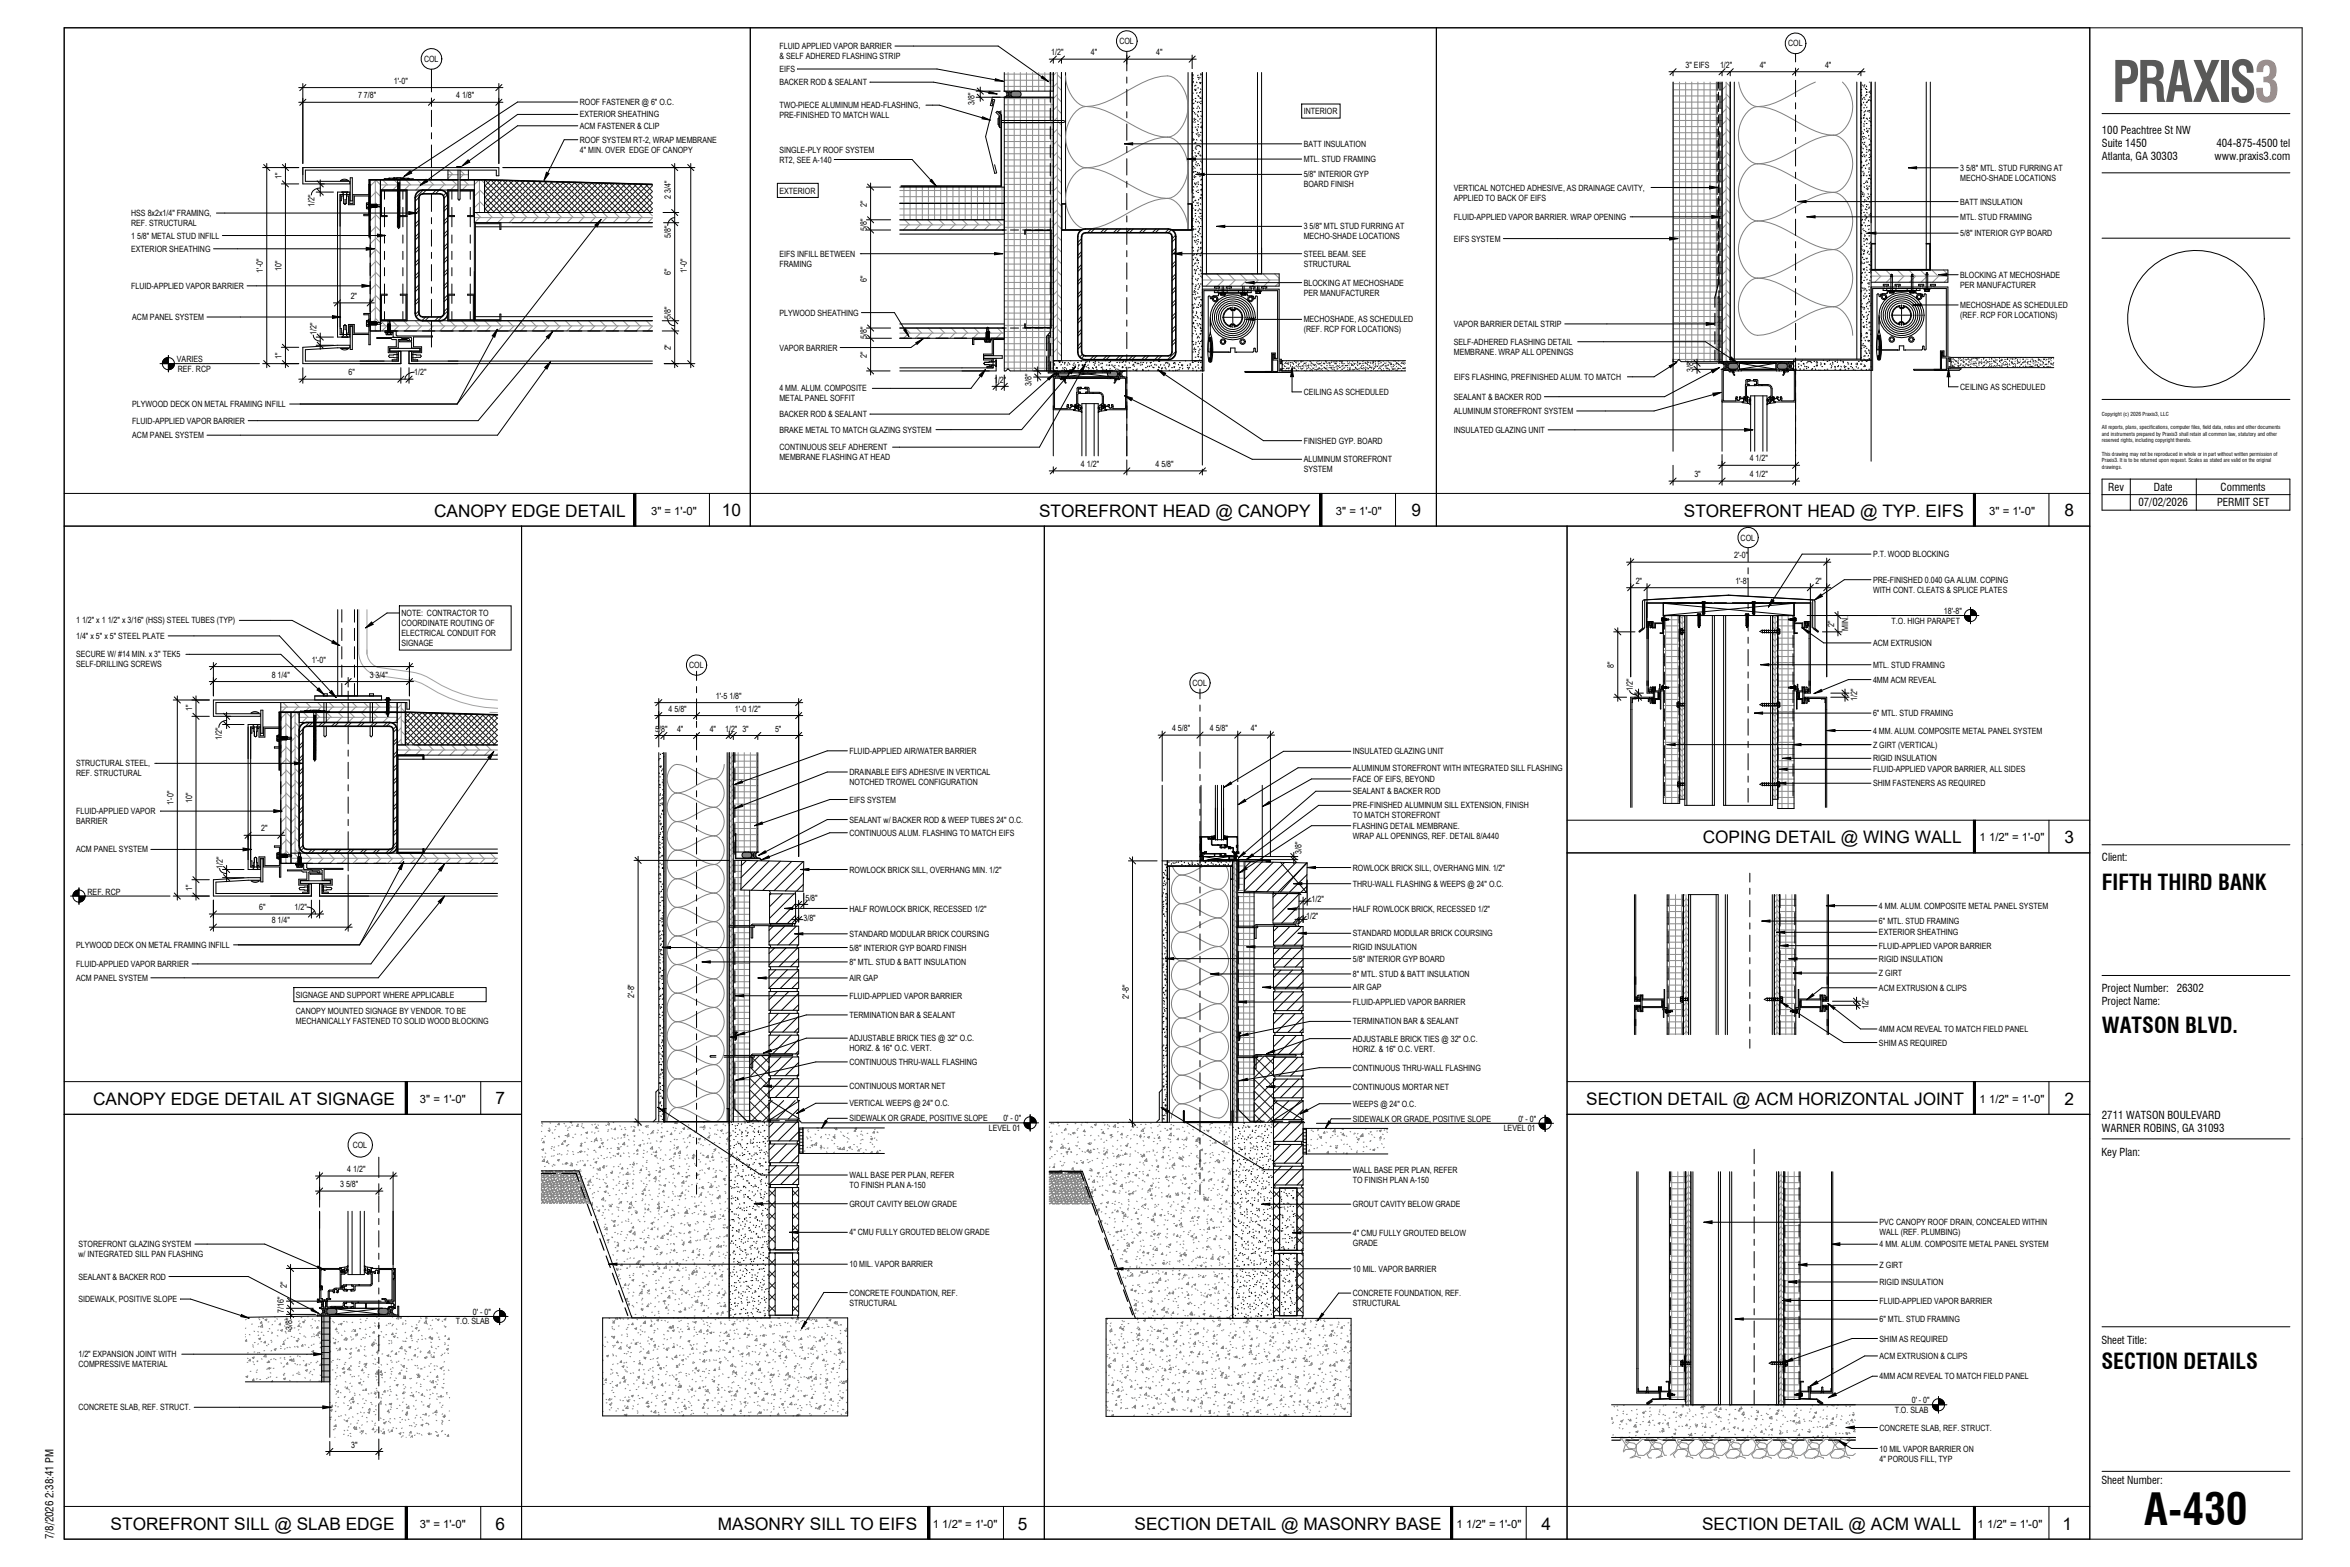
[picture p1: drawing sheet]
<svg xmlns="http://www.w3.org/2000/svg" width="914mm" height="610mm" viewBox="0 0 914 610" stroke-linecap="round" stroke-linejoin="round" font-family="sans-serif">
<defs><g id="words">
<text font-size="21.7" fill="#595955" x="821.8" y="39.6">PRAXIS3</text>
<text font-size="17" x="834.4" y="593.1">A-430</text>
<g font-size="8.5">
<text x="817.9" y="346.3">FIFTH THIRD BANK</text>
<text x="817.9" y="401.9">WATSON BLVD.</text>
<text x="817.7" y="532.6">SECTION DETAILS</text>
</g>
<g font-size="6.7">
<text x="168.9" y="200.9">CANOPY EDGE DETAIL</text>
<text x="280.8" y="200.9">10</text>
<text x="404.3" y="200.9">STOREFRONT HEAD @ CANOPY</text>
<text x="549.2" y="200.9">9</text>
<text x="655.2" y="200.9">STOREFRONT HEAD @ TYP. EIFS</text>
<text x="803.4" y="200.9">8</text>
<text x="662.5" y="328">COPING DETAIL @ WING WALL</text>
<text x="803.4" y="327.9">3</text>
<text x="36.2" y="429.7">CANOPY EDGE DETAIL AT SIGNAGE</text>
<text x="192.7" y="429.6">7</text>
<text x="617.2" y="429.9">SECTION DETAIL @ ACM HORIZONTAL JOINT</text>
<text x="803.4" y="429.9">2</text>
<text x="43.1" y="595.1">STOREFRONT SILL @ SLAB EDGE</text>
<text x="192.7" y="595.1">6</text>
<text x="279.3" y="595.1">MASONRY SILL TO EIFS</text>
<text x="396" y="595.1">5</text>
<text x="441.5" y="595.1">SECTION DETAIL @ MASONRY BASE</text>
<text x="599.9" y="595.1">4</text>
<text x="662.3" y="595.1">SECTION DETAIL @ ACM WALL</text>
<text x="802.6" y="595.1">1</text>
</g>
<g font-size="4.4">
<text x="253.3" y="200.3">3&quot; = 1'-0&quot;</text>
<text x="519.8" y="200.3">3&quot; = 1'-0&quot;</text>
<text x="774" y="200.3">3&quot; = 1'-0&quot;</text>
<text x="770.3" y="327.3">1 1/2&quot; = 1'-0&quot;</text>
<text x="163.4" y="429">3&quot; = 1'-0&quot;</text>
<text x="770.3" y="429.3">1 1/2&quot; = 1'-0&quot;</text>
<text x="163.4" y="594.5">3&quot; = 1'-0&quot;</text>
<text x="363" y="594.5">1 1/2&quot; = 1'-0&quot;</text>
<text x="566.8" y="594.5">1 1/2&quot; = 1'-0&quot;</text>
<text x="769.5" y="594.5">1 1/2&quot; = 1'-0&quot;</text>
</g>
<g font-size="4.2">
<text x="817.9" y="52.2">100 Peachtree St NW</text>
<text x="817.9" y="57.3">Suite 1450</text>
<text x="862.4" y="57.3">404-875-4500 tel</text>
<text x="817.9" y="62.4">Atlanta, GA 30303</text>
<text x="861.7" y="62.4">www.praxis3.com</text>
<text x="820.4" y="191">Rev</text>
<text x="838.1" y="191">Date</text>
<text x="864.1" y="191">Comments</text>
<text x="832.1" y="197">07/02/2026</text>
<text x="862.7" y="197">PERMIT SET</text>
<text x="817.9" y="335.1">Client:</text>
<text x="817.9" y="385.9">Project Number:</text>
<text x="847" y="385.9">26302</text>
<text x="817.9" y="391">Project Name:</text>
<text x="817.9" y="435.2">2711 WATSON BOULEVARD</text>
<text x="817.9" y="440.3">WARNER ROBINS, GA 31093</text>
<text x="817.7" y="449.6">Key Plan:</text>
<text x="817.7" y="522.7">Sheet Title:</text>
<text x="817.7" y="577.2">Sheet Number:</text>
<text x="20.8" y="598.9" transform="rotate(-90 20.8 598.9)">7/8/2026 2:38:41 PM</text>
</g>
<g font-size="3.4">
<text x="435.6" y="17.2">COL</text>
<text x="303.3" y="19.1">FLUID APPLIED VAPOR BARRIER</text>
<text x="303.3" y="23">&amp; SELF ADHERED FLASHING STRIP</text>
<text x="409.1" y="21.5">1/2&quot;</text>
<text x="424.5" y="21.5">4&quot;</text>
<text x="449.9" y="21.5">4&quot;</text>
<text x="695.8" y="18">COL</text>
<text x="165" y="24.1">COL</text>
<text x="303.3" y="28">EIFS</text>
<text x="655.9" y="26.4">3&quot; EIFS</text>
<text x="669.3" y="26.4">1/2&quot;</text>
<text x="684.7" y="26.4">4&quot;</text>
<text x="710.1" y="26.4">4&quot;</text>
<text x="153.3" y="32.6">1'-0&quot;</text>
<text x="303.3" y="33.2">BACKER ROD &amp; SEALANT</text>
<text x="139.3" y="38.3">7 7/8&quot;</text>
<text x="177.5" y="38.3">4 1/8&quot;</text>
<text x="225.6" y="40.9">ROOF FASTENER @ 6&quot; O.C.</text>
<text x="379.2" y="40.9" transform="rotate(-90 379.2 40.9)">3/8&quot;</text>
<text x="225.6" y="45.7">EXTERIOR SHEATHING</text>
<text x="303.3" y="42.1">TWO-PIECE ALUMINUM HEAD-FLASHING,</text>
<text x="303.3" y="46">PRE-FINISHED TO MATCH WALL</text>
<text x="507.3" y="44.4">INTERIOR</text>
<text x="225.6" y="50.1">ACM FASTENER &amp; CLIP</text>
<text x="225.6" y="55.5">ROOF SYSTEM RT-2, WRAP MEMBRANE</text>
<text x="225.6" y="59.5">4&quot; MIN. OVER EDGE OF CANOPY</text>
<text x="303.3" y="59.3">SINGLE-PLY ROOF SYSTEM</text>
<text x="507.3" y="57.2">BATT INSULATION</text>
<text x="303.3" y="63.2">RT2, SEE A-140</text>
<text x="507.3" y="63.1">MTL. STUD FRAMING</text>
<text x="109.6" y="69.6" transform="rotate(-90 109.6 69.6)">1&quot;</text>
<text x="507.3" y="69">5/8&quot; INTERIOR GYP</text>
<text x="762.7" y="66.5">3 5/8&quot; MTL. STUD FURRING AT</text>
<text x="762.7" y="70.4">MECHO-SHADE LOCATIONS</text>
<text x="261" y="77.5" transform="rotate(-90 261 77.5)">2 3/4&quot;</text>
<text x="303.3" y="75.3">EXTERIOR</text>
<text x="507.3" y="72.9">BOARD FINISH</text>
<text x="565.7" y="74.1">VERTICAL NOTCHED ADHESIVE, AS DRAINAGE CAVITY,</text>
<text x="122.4" y="80.6" transform="rotate(-90 122.4 80.6)">1/2&quot;</text>
<text x="337.3" y="80.4" transform="rotate(-90 337.3 80.4)">2&quot;</text>
<text x="565.7" y="78">APPLIED TO BACK OF EIFS</text>
<text x="762.7" y="79.6">BATT INSULATION</text>
<text x="51" y="84.1">HSS 8x2x1/4&quot; FRAMING,</text>
<text x="51" y="88">REF. STRUCTURAL</text>
<text x="337.3" y="89.9" transform="rotate(-90 337.3 89.9)">5/8&quot;</text>
<text x="507.3" y="89.3">3 5/8&quot; MTL STUD FURRING AT</text>
<text x="565.7" y="85.5">FLUID-APPLIED VAPOR BARRIER. WRAP OPENING</text>
<text x="762.7" y="85.5">MTL. STUD FRAMING</text>
<text x="51" y="92.8">1 5/8&quot; METAL STUD INFILL</text>
<text x="261" y="92.5" transform="rotate(-90 261 92.5)">5/8&quot;</text>
<text x="507.3" y="93.2">MECHO-SHADE LOCATIONS</text>
<text x="565.7" y="94">EIFS SYSTEM</text>
<text x="762.7" y="91.9">5/8&quot; INTERIOR GYP BOARD</text>
<text x="51" y="98">EXTERIOR SHEATHING</text>
<text x="303.3" y="99.9">EIFS INFILL BETWEEN</text>
<text x="507.3" y="99.9">STEEL BEAM. SEE</text>
<text x="102.3" y="106" transform="rotate(-90 102.3 106)">1'-0&quot;</text>
<text x="109.6" y="105.3" transform="rotate(-90 109.6 105.3)">10&quot;</text>
<text x="261" y="107" transform="rotate(-90 261 107)">6&quot;</text>
<text x="267.3" y="106" transform="rotate(-90 267.3 106)">1'-0&quot;</text>
<text x="303.3" y="103.8">FRAMING</text>
<text x="507.3" y="103.8">STRUCTURAL</text>
<text x="51" y="112.4">FLUID-APPLIED VAPOR BARRIER</text>
<text x="337.3" y="109.8" transform="rotate(-90 337.3 109.8)">6&quot;</text>
<text x="507.3" y="111.1">BLOCKING AT MECHOSHADE</text>
<text x="762.7" y="108.1">BLOCKING AT MECHOSHADE</text>
<text x="762.7" y="112">PER MANUFACTURER</text>
<text x="136.5" y="116.3">2&quot;</text>
<text x="507.3" y="115">PER MANUFACTURER</text>
<text x="762.7" y="119.8">MECHOSHADE AS SCHEDULED</text>
<text x="51.5" y="124.5">ACM PANEL SYSTEM</text>
<text x="261" y="124" transform="rotate(-90 261 124)">5/8&quot;</text>
<text x="303.3" y="122.8">PLYWOOD SHEATHING</text>
<text x="507.3" y="125.4">MECHOSHADE, AS SCHEDULED</text>
<text x="762.7" y="123.7">(REF. RCP FOR LOCATIONS)</text>
<text x="123.1" y="130.4" transform="rotate(-90 123.1 130.4)">1/2&quot;</text>
<text x="337.3" y="132" transform="rotate(-90 337.3 132)">5/8&quot;</text>
<text x="507.3" y="129.3">(REF. RCP FOR LOCATIONS)</text>
<text x="565.7" y="127.2">VAPOR BARRIER DETAIL STRIP</text>
<text x="261" y="136.3" transform="rotate(-90 261 136.3)">2&quot;</text>
<text x="303.3" y="136.4">VAPOR BARRIER</text>
<text x="565.7" y="134.1">SELF-ADHERED FLASHING DETAIL</text>
<text x="68.9" y="140.9">VARIES</text>
<text x="109.6" y="139.5" transform="rotate(-90 109.6 139.5)">1&quot;</text>
<text x="337.3" y="139.2" transform="rotate(-90 337.3 139.2)">2&quot;</text>
<text x="565.7" y="138">MEMBRANE. WRAP ALL OPENINGS</text>
<text x="69.2" y="144.6">REF. RCP</text>
<text x="135.7" y="146">6&quot;</text>
<text x="161.2" y="146">1/2&quot;</text>
<text x="386.8" y="148.8">1/2&quot;</text>
<text x="565.8" y="147.8">EIFS FLASHING, PREFINISHED ALUM. TO MATCH</text>
<text x="658.8" y="144.9" transform="rotate(-90 658.8 144.9)">3/8&quot;</text>
<text x="303.3" y="152.3">4 MM. ALUM. COMPOSITE</text>
<text x="401.4" y="150" transform="rotate(-90 401.4 150)">3/8&quot;</text>
<text x="507.3" y="153.7">CEILING AS SCHEDULED</text>
<text x="565.7" y="155.5">SEALANT &amp; BACKER ROD</text>
<text x="762.7" y="151.7">CEILING AS SCHEDULED</text>
<text x="51.5" y="158.4">PLYWOOD DECK ON METAL FRAMING INFILL</text>
<text x="303.3" y="156.2">METAL PANEL SOFFIT</text>
<text x="565.7" y="161.1">ALUMINUM STOREFRONT SYSTEM</text>
<text x="51.5" y="164.8">FLUID-APPLIED VAPOR BARRIER</text>
<text x="303.3" y="162.3">BACKER ROD &amp; SEALANT</text>
<text x="51.5" y="170.5">ACM PANEL SYSTEM</text>
<text x="303.3" y="168.3">BRAKE METAL TO MATCH GLAZING SYSTEM</text>
<text x="507.3" y="172.6">FINISHED GYP. BOARD</text>
<text x="565.7" y="168.4">INSULATED GLAZING UNIT</text>
<text x="303.3" y="175.2">CONTINUOUS SELF ADHERENT</text>
<text x="303.3" y="179.1">MEMBRANE FLASHING AT HEAD</text>
<text x="507.3" y="179.9">ALUMINUM STOREFRONT</text>
<text x="680.8" y="179.5">4 1/2&quot;</text>
<text x="420.6" y="181.7">4 1/2&quot;</text>
<text x="449.6" y="181.7">4 5/8&quot;</text>
<text x="507.3" y="183.8">SYSTEM</text>
<text x="659.3" y="185.7">3&quot;</text>
<text x="680.8" y="185.7">4 1/2&quot;</text>
<text x="677.3" y="210.4">COL</text>
<text x="674.8" y="217.2">2'-0&quot;</text>
<text x="728.8" y="216.8">P.T. WOOD BLOCKING</text>
<text x="636.5" y="227.1">2&quot;</text>
<text x="675.2" y="227.1">1'-8&quot;</text>
<text x="706.4" y="227.1">2&quot;</text>
<text x="728.8" y="226.7">PRE-FINISHED 0.040 GA ALUM. COPING</text>
<text x="728.8" y="230.6">WITH CONT. CLEATS &amp; SPLICE PLATES</text>
<text x="156.2" y="239.7">NOTE: CONTRACTOR TO</text>
<text x="756.4" y="238.9">18'-8&quot;</text>
<text x="29.6" y="242.5">1 1/2&quot; x 1 1/2&quot; x 3/16&quot; (HSS) STEEL TUBES (TYP)</text>
<text x="156.2" y="243.6">COORDINATE ROUTING OF</text>
<text x="713.7" y="243.9" transform="rotate(-90 713.7 243.9)">2&quot;</text>
<text x="719.1" y="245.5" transform="rotate(-90 719.1 245.5)">MIN.</text>
<text x="736.1" y="242.6">T.O. HIGH PARAPET</text>
<text x="29.6" y="248.6">1/4&quot; x 5&quot; x 5&quot; STEEL PLATE</text>
<text x="156.2" y="247.5">ELECTRICAL CONDUIT FOR</text>
<text x="156.2" y="251.4">SIGNAGE</text>
<text x="728.8" y="251.3">ACM EXTRUSION</text>
<text x="29.6" y="255.7">SECURE W/ #14 MIN. x 3&quot; TEK5</text>
<text x="121.4" y="257.8">1'-0&quot;</text>
<text x="29.6" y="259.6">SELF-DRILLING SCREWS</text>
<text x="105.7" y="263.7">8 1/4&quot;</text>
<text x="143.9" y="263.7">3 3/4&quot;</text>
<text x="268.1" y="260">COL</text>
<text x="628" y="259.8" transform="rotate(-90 628 259.8)">8&quot;</text>
<text x="728.8" y="259.8">MTL. STUD FRAMING</text>
<text x="464" y="266.9">COL</text>
<text x="635.3" y="268.7" transform="rotate(-90 635.3 268.7)">1/2&quot;</text>
<text x="728.8" y="265.6">4MM ACM REVEAL</text>
<text x="278.5" y="271.9">1'-5 1/8&quot;</text>
<text x="722.6" y="272.8" transform="rotate(-90 722.6 272.8)">1/2&quot;</text>
<text x="74.8" y="276.7" transform="rotate(-90 74.8 276.7)">1&quot;</text>
<text x="260.2" y="276.9">4 5/8&quot;</text>
<text x="285.9" y="276.9">1'-0 1/2&quot;</text>
<text x="728.8" y="278.6">6&quot; MTL. STUD FRAMING</text>
<text x="86.4" y="287.7" transform="rotate(-90 86.4 287.7)">1/2&quot;</text>
<text x="254.9" y="284.6">5/8&quot;</text>
<text x="263.4" y="284.6">4&quot;</text>
<text x="276.1" y="284.6">4&quot;</text>
<text x="282.2" y="284.6">1/2&quot; 3&quot;</text>
<text x="301.6" y="284.6">5&quot;</text>
<text x="456" y="284.5">4 5/8&quot;</text>
<text x="470.7" y="284.5">4 5/8&quot;</text>
<text x="486.7" y="284.5">4&quot;</text>
<text x="728.8" y="285.4">4 MM. ALUM. COMPOSITE METAL PANEL SYSTEM</text>
<text x="330.5" y="293.3">FLUID-APPLIED AIR/WATER BARRIER</text>
<text x="526.4" y="293.5">INSULATED GLAZING UNIT</text>
<text x="728.8" y="290.9">Z GIRT (VERTICAL)</text>
<text x="29.6" y="298.2">STRUCTURAL STEEL,</text>
<text x="526.4" y="299.9">ALUMINUM STOREFRONT WITH INTEGRATED SILL FLASHING</text>
<text x="728.8" y="296.2">RIGID INSULATION</text>
<text x="29.6" y="302.1">REF. STRUCTURAL</text>
<text x="330.5" y="301.5">DRAINABLE EIFS ADHESIVE IN VERTICAL</text>
<text x="330.5" y="305.4">NOTCHED TROWEL CONFIGURATION</text>
<text x="526.4" y="304.2">FACE OF EIFS, BEYOND</text>
<text x="728.8" y="300.5">FLUID-APPLIED VAPOR BARRIER, ALL SIDES</text>
<text x="728.8" y="305.9">SHIM FASTENERS AS REQUIRED</text>
<text x="526.4" y="309">SEALANT &amp; BACKER ROD</text>
<text x="29.6" y="316.7">FLUID-APPLIED VAPOR</text>
<text x="67.5" y="313.2" transform="rotate(-90 67.5 313.2)">1'-0&quot;</text>
<text x="74.8" y="312.4" transform="rotate(-90 74.8 312.4)">10&quot;</text>
<text x="330.5" y="312.2">EIFS SYSTEM</text>
<text x="526.4" y="314.5">PRE-FINISHED ALUMINUM SILL EXTENSION, FINISH</text>
<text x="29.6" y="320.6">BARRIER</text>
<text x="101.7" y="323.5">2&quot;</text>
<text x="330.5" y="320">SEALANT w/ BACKER ROD &amp; WEEP TUBES 24&quot; O.C.</text>
<text x="526.4" y="318.4">TO MATCH STOREFRONT</text>
<text x="526.4" y="322.4">FLASHING DETAIL MEMBRANE.</text>
<text x="330.5" y="325.2">CONTINUOUS ALUM. FLASHING TO MATCH EIFS</text>
<text x="526.4" y="326.3">WRAP ALL OPENINGS, REF. DETAIL 8/A440</text>
<text x="29.6" y="331.6">ACM PANEL SYSTEM</text>
<text x="506.4" y="332.3" transform="rotate(-90 506.4 332.3)">3/8&quot;</text>
<text x="86.7" y="337.9" transform="rotate(-90 86.7 337.9)">1/2&quot;</text>
<text x="330.5" y="339.5">ROWLOCK BRICK SILL, OVERHANG MIN. 1/2&quot;</text>
<text x="526.4" y="338.7">ROWLOCK BRICK SILL, OVERHANG MIN. 1/2&quot;</text>
<text x="74.8" y="346.6" transform="rotate(-90 74.8 346.6)">1&quot;</text>
<text x="526.4" y="345">THRU-WALL FLASHING &amp; WEEPS @ 24&quot; O.C.</text>
<text x="34.1" y="348.1">REF. RCP</text>
<text x="313.4" y="350.4">5/8&quot;</text>
<text x="510.4" y="350.9">1/2&quot;</text>
<text x="731.1" y="353.5">4 MM. ALUM. COMPOSITE METAL PANEL SYSTEM</text>
<text x="100.9" y="354.1">6&quot;</text>
<text x="105.7" y="359.2">8 1/4&quot;</text>
<text x="114.7" y="354.1">1/2&quot;</text>
<text x="312.6" y="358.4">3/8&quot;</text>
<text x="330.5" y="354.6">HALF ROWLOCK BRICK, RECESSED 1/2&quot;</text>
<text x="508.2" y="357.5">1/2&quot;</text>
<text x="526.4" y="354.8">HALF ROWLOCK BRICK, RECESSED 1/2&quot;</text>
<text x="731.1" y="359.5">6&quot; MTL. STUD FRAMING</text>
<text x="330.5" y="364.5">STANDARD MODULAR BRICK COURSING</text>
<text x="526.4" y="364.3">STANDARD MODULAR BRICK COURSING</text>
<text x="731.1" y="363.9">EXTERIOR SHEATHING</text>
<text x="29.6" y="368.8">PLYWOOD DECK ON METAL FRAMING INFILL</text>
<text x="330.5" y="369.8">5/8&quot; INTERIOR GYP BOARD FINISH</text>
<text x="526.4" y="369.5">RIGID INSULATION</text>
<text x="731.1" y="369.1">FLUID-APPLIED VAPOR BARRIER</text>
<text x="29.6" y="376.2">FLUID-APPLIED VAPOR BARRIER</text>
<text x="330.5" y="375.4">8&quot; MTL. STUD &amp; BATT INSULATION</text>
<text x="526.4" y="374.1">5/8&quot; INTERIOR GYP BOARD</text>
<text x="731.1" y="374.2">RIGID INSULATION</text>
<text x="29.6" y="381.6">ACM PANEL SYSTEM</text>
<text x="330.5" y="381.6">AIR GAP</text>
<text x="526.4" y="380.1">8&quot; MTL. STUD &amp; BATT INSULATION</text>
<text x="731.1" y="379.7">Z GIRT</text>
<text x="115.1" y="388.2">SIGNAGE AND SUPPORT WHERE APPLICABLE</text>
<text x="246.8" y="388.3" transform="rotate(-90 246.8 388.3)">2'-8&quot;</text>
<text x="330.5" y="388.6">FLUID-APPLIED VAPOR BARRIER</text>
<text x="439.2" y="388.5" transform="rotate(-90 439.2 388.5)">2'-8&quot;</text>
<text x="526.4" y="385.3">AIR GAP</text>
<text x="731.1" y="385.5">ACM EXTRUSION &amp; CLIPS</text>
<text x="115.1" y="394.3">CANOPY MOUNTED SIGNAGE BY VENDOR. TO BE</text>
<text x="526.4" y="391">FLUID-APPLIED VAPOR BARRIER</text>
<text x="727" y="392.7" transform="rotate(-90 727 392.7)">1/2&quot;</text>
<text x="115.1" y="398.2">MECHANICALLY FASTENED TO SOLID WOOD BLOCKING</text>
<text x="330.5" y="396">TERMINATION BAR &amp; SEALANT</text>
<text x="526.4" y="398.5">TERMINATION BAR &amp; SEALANT</text>
<text x="731.1" y="401.5">4MM ACM REVEAL TO MATCH FIELD PANEL</text>
<text x="330.5" y="405.1">ADJUSTABLE BRICK TIES @ 32&quot; O.C.</text>
<text x="526.4" y="405.2">ADJUSTABLE BRICK TIES @ 32&quot; O.C.</text>
<text x="731.1" y="406.8">SHIM AS REQUIRED</text>
<text x="330.5" y="409">HORIZ. &amp; 16&quot; O.C. VERT.</text>
<text x="526.4" y="409.1">HORIZ. &amp; 16&quot; O.C. VERT.</text>
<text x="330.5" y="414.3">CONTINUOUS THRU-WALL FLASHING</text>
<text x="526.4" y="416.5">CONTINUOUS THRU-WALL FLASHING</text>
<text x="330.5" y="423.8">CONTINUOUS MORTAR NET</text>
<text x="526.4" y="424">CONTINUOUS MORTAR NET</text>
<text x="330.5" y="430.4">VERTICAL WEEPS @ 24&quot; O.C.</text>
<text x="526.4" y="430.6">WEEPS @ 24&quot; O.C.</text>
<text x="330.5" y="436.2">SIDEWALK OR GRADE, POSITIVE SLOPE</text>
<text x="390.4" y="436.3">0' - 0&quot;</text>
<text x="526.4" y="436.4">SIDEWALK OR GRADE, POSITIVE SLOPE</text>
<text x="590.8" y="436.5">0' - 0&quot;</text>
<text x="384.7" y="439.9">LEVEL 01</text>
<text x="585.1" y="440.1">LEVEL 01</text>
<text x="137.2" y="446.7">COL</text>
<text x="132.4" y="461.9">3 5/8&quot;</text>
<text x="135.1" y="456">4 1/2&quot;</text>
<text x="330.5" y="458.3">WALL BASE PER PLAN, REFER</text>
<text x="526.4" y="456.3">WALL BASE PER PLAN, REFER</text>
<text x="526.4" y="460.2">TO FINISH PLAN A-150</text>
<text x="330.5" y="462.2">TO FINISH PLAN A-150</text>
<text x="330.5" y="469.5">GROUT CAVITY BELOW GRADE</text>
<text x="526.4" y="469.7">GROUT CAVITY BELOW GRADE</text>
<text x="731.3" y="476.7">PVC CANOPY ROOF DRAIN, CONCEALED WITHIN</text>
<text x="30.5" y="485.2">STOREFRONT GLAZING SYSTEM</text>
<text x="330.5" y="480.6">4&quot; CMU FULLY GROUTED BELOW GRADE</text>
<text x="526.4" y="480.8">4&quot; CMU FULLY GROUTED BELOW</text>
<text x="526.4" y="484.7">GRADE</text>
<text x="731.3" y="480.6">WALL (REF. PLUMBING)</text>
<text x="731.3" y="485.2">4 MM. ALUM. COMPOSITE METAL PANEL SYSTEM</text>
<text x="30.5" y="489.1">w/ INTEGRATED SILL PAN FLASHING</text>
<text x="30.5" y="497.8">SEALANT &amp; BACKER ROD</text>
<text x="330.5" y="493">10 MIL. VAPOR BARRIER</text>
<text x="526.4" y="494.8">10 MIL. VAPOR BARRIER</text>
<text x="731.3" y="493.2">Z GIRT</text>
<text x="111.6" y="501.1" transform="rotate(-90 111.6 501.1)">2&quot;</text>
<text x="731.3" y="499.9">RIGID INSULATION</text>
<text x="30.5" y="506.6">SIDEWALK, POSITIVE SLOPE</text>
<text x="330.5" y="504.1">CONCRETE FOUNDATION, REF.</text>
<text x="330.5" y="508">STRUCTURAL</text>
<text x="526.4" y="504.2">CONCRETE FOUNDATION, REF.</text>
<text x="526.4" y="508.1">STRUCTURAL</text>
<text x="731.3" y="507.1">FLUID-APPLIED VAPOR BARRIER</text>
<text x="110.4" y="510.7" transform="rotate(-90 110.4 510.7)">7/16&quot;</text>
<text x="177.4" y="515.2">T.O. SLAB</text>
<text x="184" y="511.6">0' - 0&quot;</text>
<text x="731.3" y="514.4">6&quot; MTL. STUD FRAMING</text>
<text x="113.7" y="517.4" transform="rotate(-90 113.7 517.4)">3/8&quot;</text>
<text x="731.3" y="521.9">SHIM AS REQUIRED</text>
<text x="30.5" y="528">1/2&quot; EXPANSION JOINT WITH</text>
<text x="30.5" y="531.9">COMPRESSIVE MATERIAL</text>
<text x="731.3" y="528.7">ACM EXTRUSION &amp; CLIPS</text>
<text x="731.3" y="536.6">4MM ACM REVEAL TO MATCH FIELD PANEL</text>
<text x="743.9" y="546">0' - 0&quot;</text>
<text x="30.5" y="548.7">CONCRETE SLAB, REF. STRUCT.</text>
<text x="737.2" y="549.6">T.O. SLAB</text>
<text x="731.3" y="556.5">CONCRETE SLAB, REF. STRUCT.</text>
<text x="136.6" y="563.2">3&quot;</text>
<text x="731.3" y="564.7">10 MIL VAPOR BARRIER ON</text>
<text x="731.3" y="568.6">4&quot; POROUS FILL, TYP</text>
</g>
<g font-size="2.1">
<text x="817.9" y="161.8">Copyright (c) 2026 Praxis3, LLC</text>
<text x="817.9" y="167">All reports, plans, specifications, computer files, field data, notes and other documents</text>
<text x="817.9" y="169.6">and instruments prepared by Praxis3 shall retain all common law, statutory and other</text>
<text x="817.9" y="172.1">reserved rights, including copyright thereto.</text>
<text x="817.9" y="177.3">This drawing may not be reproduced in whole or in part without written permission of</text>
<text x="817.9" y="179.9">Praxis3. It is to be returned upon request. Scales as stated are valid on the original</text>
<text x="817.9" y="182.5">drawings.</text>
</g>
</g></defs>
<path d="M411.9 145.1a1.18 1.18 0 0 0 1.1 1.6h1.6a1.18 1.18 0 0 0 1.1-1.6zM412.1 144.7h3.4l-.9-.4h-1.7z" fill="#808080"/>
<g fill="#fff">
<path d="M433.8 144.3h3.9a1.19 1.19 0 0 0-1.2 1.2 1.19 1.19 0 0 0 1.2 1.2h-4a1.19 1.19 0 0 0 1.2-1.2 1.19 1.19 0 0 0-1.1-1.2z"/>
<path d="M415.7 145.1a1.18 1.18 0 0 1-1.1 1.6h17.5a1.18 1.18 0 0 1-1.1-1.6zM414.6 144.3l.9 .4h15.7l.9-.4z"/>
</g>
<path d="M431.2 144.7l.6-.4h1.9a1.19 1.19 0 0 1 1.2 1.1 1.19 1.19 0 0 1-1.1 1.3h-1.7a1.18 1.18 0 0 1-1.1-1.6h1.1v-.4z" fill="#808080"/>
<g fill="#fff">
<path d="M391.4 144.3l.8-.8 .9 .8v.4h-1.7z"/>
<path d="M350.1 87.5h40.7v2h-40.7z"/>
<path d="M350.1 85.5h40.7v2h-40.7z"/>
<path d="M350.1 143.1h24.2v1.2h-24.2z"/>
<path d="M350.1 129.6h40.7v2h-40.7z"/>
<path d="M350.1 127.6h40.7v2h-40.7z"/>
<path d="M350.1 79.1h40.7v6.4h-40.7z"/>
<path d="M350.1 89.5h40.7v38.1h-40.7z"/>
<path d="M350.1 72.8h40.7v6.3h-40.7z"/>
<path d="M390.6 35.5h3.9a1.19 1.19 0 0 0-1.1 1.1 1.19 1.19 0 0 0 1.1 1.2h-3.9a1.19 1.19 0 0 0 1.2-1.2 1.19 1.19 0 0 0-1.2-1.1z"/>
<path d="M390.8 37.8v106.5h.6l.8-.8 .9 .8h14.8v-13.8h.4v13.8h1.5v-106.5zM398.8 89.5l10.2 .1-.1 38h-10l-.2-.2v-1.4h.2v1.4h9.9v-37.7h-9.9v1.4h-.2z"/>
</g>
<path d="M393.7 35.8l.8-.3h1.6a1.19 1.19 0 0 1 1.2 1.1 1.19 1.19 0 0 1-1.2 1.2h-1.6a1.19 1.19 0 0 1-1.1-.7 1.19 1.19 0 0 1 .3-1.3z" fill="#808080"/>
<g fill="#fff">
<path d="M383.1 140.9l3.3-.1v1.2l-3.3-.2-.3-.4z"/>
<path d="M374.3 143.1h12.1v-3.6h1.2v4.8h-13.3z"/>
<path d="M382.8 138.4h7.2v1h-7.2z"/>
<path d="M390.8 28.2h19v7.3h-19z"/>
<path d="M398.8 89.5l10.2 .1-.1 38-10.2-.1v-1.5h.2v1.4h9.9v-37.7h-9.9v1.4h-.2z"/>
<path d="M384 142.6v.5h2.4v-1.1h-.5v.6zM378.4 131.6v2.4h.5v-1.9h7.2v5.6h-3.4v2.3h3.2v.8h.5v-1.3h-3.2l-.4-.1v-1l3.8-.1v-6.2h4v-.5z"/>
</g>
<g fill="#f0f0f0">
<path d="M484.4 144.5h10.4v-7.2h1.4v2h-.4v-1.6h-.6v6.8l1.9 .1-.3 .3h-12.2z"/>
<path d="M467.8 112.5h5.5v-.5h-.7v-.6h2v.6h-.7v.5h3.9v-.5h-.6v-.6h2v.6h-.7v.5h8.5v-.5h-.7v-.6h2v.6h-.7v.5h4v-.5h-.7v-.6h2v.6h-.7v.5h5.5v27.3h.9v1.7h-.4v-1.1h-.5v3.9h.4v-.8h.5v.8h4.3l-.8 .6h-5v-4.8h-1.8v-2.3h.4v1.6h1.4v-26.3h-28.7v31.2h-.6z"/>
</g>
<path d="M470.7 131.3l-.3 1.3 .5 .7v5.6l-.5 .5 .2 1.1 .6 .2a20.5 20.5 0 0 0 0-9.3z" fill="#000"/>
<g fill="#fff">
<path d="M467.8 28.2h23.1v78.3h-23.1z"/>
<path d="M463.9 28.2h3.9v112.1h-3.9z"/>
<path d="M467.8 108.9h29.9v2.4h-29.9z"/>
<path d="M467.8 106.5h29.9v2.4h-29.8z"/>
</g>
<g fill="none" stroke="#8c8c8c" stroke-width=".39">
<path d="M390.8 28.8h19M390.8 31.2h19M390.8 33.6h19M390.8 38.4h19M392.2 28.2v7.3M392.2 37.8v105.7M394.6 28.2v7.3M394.6 37.8v106.5M397 28.2v7.3M397 37.8v106.5M399.4 28.2v7.3M399.4 37.8v51.7"/>
<path d="M401.8 28.2v7.3M401.8 37.8v51.7M404.2 28.2v7.3M404.2 37.8v51.7M406.6 28.2v7.3M406.6 37.8v51.7M408.9 28.2v7.3M408.9 37.8v51.7M390.8 40.8h19M390.8 43.1h19M390.8 45.5h19M390.8 47.9h19"/>
<path d="M390.8 50.3h19M390.8 52.7h19M390.8 55.1h19M390.8 57.4h19M390.8 59.8h19M350.1 74.1h59.7M350.1 76.5h59.7M350.1 78.9h59.7M351.7 72.8v12.7M354.1 72.8v12.7M356.5 72.8v12.7M358.9 72.8v12.7"/>
<path d="M361.3 72.8v12.7M363.6 72.8v12.7M366 72.8v12.7M368.4 72.8v12.7M370.8 72.8v12.7M373.2 72.8v12.7M375.6 72.8v12.7M377.9 72.8v12.7M380.3 72.8v12.7M382.7 72.8v12.7M385.1 72.8v12.7M387.5 72.8v12.7"/>
<path d="M389.9 72.8v12.7M390.8 62.2h19M390.8 64.6h19M390.8 67h19M390.8 69.4h19M390.8 71.7h19M350.1 81.3h59.7M350.1 83.7h59.7M390.8 86h19M390.8 88.4h19M390.8 90.8h7.9M390.8 93.2h18"/>
<path d="M390.8 95.6h18M390.8 98h18M398.9 90.8h9.9M399.4 89.7v37.7M401.8 89.7v37.7M404.2 89.7v37.7M406.6 89.7v37.7M409 90.8h.8M409 93.2h.8M409 95.6h.8M409 98h.8M390.8 100.3h18"/>
<path d="M390.8 102.7h18M390.8 105.1h18M390.8 107.5h18M390.8 109.9h18M390.8 112.3h18M390.8 114.6h18M390.8 117h18M390.8 119.4h18M409 100.3h.8M409 102.7h.8M409 105.1h.8M409 107.5h.8"/>
<path d="M409 109.9h.8M409 112.3h.8M409 114.6h.8M409 117h.8M409 119.4h.8M390.8 121.8h18M390.8 124.2h18M390.8 126.6h7.9M390.8 128.9h19M390.8 131.3h17.1M390.8 133.7h17.1M390.8 136.1h17.1"/>
<path d="M390.8 138.5h17.1M398.9 126.6h9.9M399.4 127.6v16.7M401.8 127.6v16.7M404.2 127.6v16.7M406.6 127.6v16.7M408.3 131.3h1.5M408.3 133.7h1.5M408.3 136.1h1.5M408.3 138.5h1.5M408.9 127.6v16.7M409 121.8h.8"/>
<path d="M409 124.2h.8M409 126.6h.8M390.8 140.9h17.1M390.8 143.2h17.1M408.3 140.9h1.5M408.3 143.2h1.5"/>
</g>
<g fill="none" stroke="#000" stroke-width=".39">
<path d="M390.6 35.5a1.19 1.19 0 0 1 1.2 1.1 1.19 1.19 0 0 1-1.2 1.2M390.8 28.2v7.3h19M390.8 37.8v106.5h.6l.8-.8 .9 .8h14.8M391.4 35.5a1.26 1.26 0 0 1 .8 1.1 1.26 1.26 0 0 1-.8 1.2M392.2 35.5l.3 .7-.3 1.6M393 35.5l-.4 .7 .4 1.6M393.8 35.5a1.29 1.29 0 0 0-.8 1.1 1.29 1.29 0 0 0 .8 1.2M394.5 35.5a1.19 1.19 0 0 0-1.1 1.1 1.19 1.19 0 0 0 1.1 1.2M396.1 35.5a1.19 1.19 0 0 1 1.2 1.1 1.19 1.19 0 0 1-1.2 1.2M408.7 28.3v9.5M409.8 28.2v116.1M409.8 37.8h-23.7l-.8 3.2 .8 .2 .4-1.7"/>
<path d="M413 28.2v112.1M414.6 28.2v61.1M438.4 20v7.6M438.4 30v2.3M438.4 34.7v6.4M462.3 28.2v61.1M463.9 39.1v.1M463.9 33l.1 .2M463.9 28.2v112.1M463.9 37.3h.1M463.9 29.1v.1M464 29.1h.3"/>
<path d="M464 32.2h.3M464 36.2h.3M464.1 29.3l.1 .3M464.2 31.5l.2 .3M464.3 38.7l-.2 .3M464.3 30.5l-.2 .3M464.8 34.7l.2 .3M465 33.2h.4M465 35.2h.4M465 38.3h.4M465 33.2l-.1 .3M465.1 39.2l.2 .3"/>
<path d="M465.4 34.6l-.2 .3M465.6 31.9l.2 .3M465.8 36l-.2 .3M466 39.7l-.2 .3M466 30.1h.4M466 34.2h.4M466 37.3h.4M466.2 29.2l-.2 .3M466.4 37.3l.1 .3M466.5 39.6l.2 .3M466.6 30.6l-.2 .3M466.7 36l.2 .2"/>
<path d="M466.8 30l.2 .3M466.9 32l-.1 .3M467 32.3l.1 .3M467 37.9l-.1 .3M467.1 29.1h.3M467.1 32.2h.3M467.1 38.3h.3M467.1 34.6l.2 .3M467.2 35.7l-.2 .2M467.2 28.6l.2 .3M467.4 39.3l-.2 .3M467.8 37.7v.2"/>
<path d="M467.8 28.2v116.1M469.4 28.2v78.3M489.3 28.2v78.3M490.9 28.2v78.3M385.9 40.4l.4-1.7 .8 .2-3.6 14.3 3.6 14.2 .7-.1-.8-3.2M387.6 43.7l.4-.4 1.6 1.6v4.7h-.6v-4.5zM388.6 46.2h-.3v2.2h.3M389 45.4l-.4 .1v3.5l.4 .1M389.6 43.1l-1.4 .4M389.6 43.6l-1 .3M389.6 44.1l-.6 .1M389.6 46.9h24.2l.8 .4-.8 .4h-24.2"/>
<path d="M438.4 43.5v2.4M438.4 48.2v6.4M438.4 57v2.4M463.9 49.3l.2 .3M463.9 59.6v.1M463.9 51.4v.1M464 40.3h.3M464 43.4h.3M464 47.4h.3M464 51.5h.3M464 54.5h.3M464 58.6h.3"/>
<path d="M464.2 53.9l.1 .3M464.4 42l.1 .3M464.6 40.1l-.1 .2M464.6 46.6l.2 .2M464.7 54.2l-.2 .3M464.7 46l-.1 .3M464.9 43.7l-.2 .3M465 59.3l.1 .3M465 44.4h.4M465 46.4h.4M465 49.5h.4M465 55.6h.4"/>
<path d="M465 57.6h.4M465.1 55.6l-.2 .3M465.1 47.4l-.2 .3M465.3 57.9l.2 .3M465.4 52l.2 .3M465.4 57l-.1 .3M465.6 54.2l.1 .3M465.7 56.5l.2 .3M465.8 50.6l.2 .3M465.8 50.2l-.1 .2M465.9 42l-.2 .2M465.9 44.7l.2 .3"/>
<path d="M466 46.9l.2 .3M466 41.3h.4M466 45.4h.4M466 48.4h.4M466 52.5h.4M466 56.6h.4M466 59.6l.5 .4M466.2 49.2l.1 .3M466.2 51.5l-.2 .3M466.3 43.3l-.2 .3M466.3 43.3l.1 .3M466.6 52.9l-.2 .3"/>
<path d="M466.6 41.9l.2 .3M466.7 58.9l-.2 .3M466.8 52.4l.2 .2M466.8 56.6l-.1 .3M467 46.1l-.2 .3M467.1 40.3h.3M467.1 43.4h.3M467.1 49.5h.3M467.1 51.5h.3M467.1 54.5h.3M467.1 56.9l.2 .3M467.3 45l.2 .3"/>
<path d="M467.4 47.5l-.2 .3M467.6 49.6l.1 .3M467.7 48.9l-.1 .3M467.8 54.8l-.1 .3M467.8 52.8v.1M350.1 79.1h40.7M350.1 72.8h40.7M414.6 79.2l-1.6 .2M414.6 79.4h-1.4v9.9h8M438.4 61.7v6.4M438.4 70.5v2.4M438.4 75.2v6.4"/>
<path d="M462.3 79.2l1.6 .2M462.3 79.4h1.3v9.9h-7.9M463.9 79.9l.2 .3M464 62.7h.3M464 65.7h.3M464 69.8h.3M464 73.9h.3M464 76.9h.3M464 73.9l.2 .3M464.1 76.2l.2 .3M464.3 61l-.2 .3M464.3 78.5l.2 .3"/>
<path d="M464.3 75.1l-.1 .3M464.4 66.9l-.2 .3M464.4 72.5l.2 .3M464.5 66.6l.2 .3M464.5 64.7l-.1 .2M464.6 68.9l.2 .3M464.7 76.5l-.2 .3M464.8 68.3l-.2 .3M464.8 71.2l.1 .2M464.9 65.2l.1 .3M465 60.6h.4M465 66.8h.4"/>
<path d="M465 68.8h.4M465 71.8h.4M465 77.9h.4M465 80h.4M465.1 77.9l-.2 .3M465.1 61.6l.2 .3M465.2 63.8l.2 .3M465.4 74.3l.2 .3M465.5 71.1l-.2 .3M465.5 62.9l-.1 .3M465.7 60.6l-.2 .3M465.7 78.8l.1 .3"/>
<path d="M465.9 72.5l-.2 .3M465.9 67l.1 .3M465.9 64.3l-.2 .3M466 63.7h.4M466 67.8h.4M466 70.8h.4M466 74.9h.4M466 79h.4M466.1 71.5l.2 .3M466.2 73.9l-.1 .3M466.3 79.8l-.1 .3M466.5 77.5l-.2 .3"/>
<path d="M466.6 64.2l.2 .3M466.7 67.1l-.2 .3M466.9 76.9l.2 .3M467 68.5l-.1 .2M467.1 60.3l-.2 .2M467.1 60.6h.3M467.1 62.7h.3M467.1 65.7h.3M467.1 71.8h.3M467.1 73.9h.3M467.1 76.9h.3M467.1 79.2l.1 .3"/>
<path d="M467.3 75.6l.2 .3M467.4 69.8l-.2 .3M467.4 69.6l.2 .3M467.5 75.8l-.2 .3M467.5 71.9l.2 .3M467.6 73.5l-.1 .3M467.7 74.2l.1 .3M467.8 68.2v.2M467.8 63l-.2 .3M467.8 77.2l-.1 .2M350.1 89.5h41.5M350.1 91.1h40.7"/>
<path d="M350.1 85.5h40.7M393.2 89.5h3.1M397.9 89.5h11.1M398.9 89.5l-.2 1.6h.2v-1.4h9.9v37.7h-9.9v-1.4h-.2l.2 1.6M408.9 89.5l.1 .2v37.7l-.1 .2M413 89.4l.2 .2M413 89.6h7.8M438.4 84v2.4M438.4 88.8v6.3M438.4 97.5v2.4M456.1 89.6h7.8M463.9 89.4l-.2 .2"/>
<path d="M463.9 85.9l.1 .2M463.9 81.9v.1M464 96.3l.2 .3M464 96.1l-.1 .2M464 81h.3M464 85.1h.3M464 88.1h.3M464 92.2h.3M464 96.2h.3M464 99.3h.3M464 87.9l-.1 .2M464.2 85.6l-.2 .3"/>
<path d="M464.4 97.5l-.2 .2M464.4 89.3l-.2 .2M464.5 88.9l.1 .3M464.7 93.5l.2 .3M464.7 98.8l-.1 .3M464.9 81.6l.2 .3M465 83h.4M465 89.1h.4M465 91.2h.4M465 94.2h.4M465.2 92l-.2 .3M465.2 83.8l-.2 .3"/>
<path d="M465.2 86.2l.2 .3M465.3 81.6l-.1 .3M465.5 98.9l.2 .3M465.5 93.4l-.1 .3M465.6 85.2l-.2 .3M465.9 97.5l.2 .3M465.9 94.8l-.2 .3M466 91.6l.2 .3M466 82h.4M466 86.1h.4M466 90.1h.4l.1 .4M466 93.2h.4"/>
<path d="M466 97.3h.4M466.1 93.9l.2 .2M466.1 98.5l-.1 .3M466.3 96.1l.1 .3M466.3 88l-.2 .3M466.5 84.3l.1 .3M466.6 86.5l.2 .3M466.7 89.4l-.2 .3M466.7 81.2l-.2 .3M466.7 88.8l.2 .3M466.8 82.9l.2 .3M466.9 99.3l.2 .3"/>
<path d="M467.1 90.8l-.2 .3M467.1 83h.3M467.1 85.1h.3M467.1 88.1h.3M467.1 94.2h.3M467.1 96.2h.3M467.1 99.3h.3M467.2 96.7l-.2 .3M467.2 81.5l.2 .3M467.3 94.4l-.2 .3M467.4 92l.1 .2M467.5 84l-.2 .3"/>
<path d="M467.5 98.1l-.1 .3M467.6 96.5l.2 .3M467.8 85.4l-.1 .2M467.8 84.6h.1M438.4 102.3v6.3M438.4 111v2.4M438.4 115.8v6.3M463.9 108.3l.1 .1M464 103.4h.3M464 107.4h.3M464 110.5h.3M464 114.5h.3"/>
<path d="M464 118.6h.3M464 118.4l-.1 .3M464.1 110.2l-.2 .3M464.3 100.8l.1 .3M464.4 119.8l-.2 .3M464.5 119.5l.1 .3M464.6 113.5l.1 .3M464.7 115.8l.2 .3M464.8 113l-.2 .3M464.8 118.1l.2 .3M464.8 104.8l-.1 .3M464.9 112.2l.2 .2"/>
<path d="M465 102.5l-.2 .3M465 100.3h.4M465 102.3h.4M465 105.4h.4M465 111.5h.4M465 113.5h.4M465 116.6h.4M465 106.2l.2 .3M465.2 108.5l.1 .3M465.2 114.4l-.2 .3M465.2 106.2l-.2 .3M465.3 110.8l.2 .3"/>
<path d="M465.4 104.8l.2 .3M465.6 115.7l-.2 .3M465.6 101.2l.2 .3M465.8 103.4l.2 .3M465.8 119.4l-.2 .3M466 113.9l.1 .3M466 108.9l-.2 .3M466 100.7l-.2 .3M466 101.3h.4M466 104.4h.4M466 108.4h.4M466 112.5h.4"/>
<path d="M466 115.6h.4M466 119.6h.4M466.2 118.5l.2 .2M466.3 110.3l-.1 .3M466.4 102.1l-.2 .3M466.4 106.6l.2 .3M466.7 111.1l.2 .3M466.7 111.7l-.2 .3M466.8 117.6l-.2 .3M466.9 115.4l-.1 .3M467.1 105.4h.3M467.1 107.4h.3"/>
<path d="M467.1 110.5h.3M467.1 116.6h.3M467.1 118.6h.3M467.1 104.9l-.2 .3M467.2 103.8l.1 .3M467.2 119l-.2 .3M467.5 116.6l.1 .2M467.5 106.3l-.2 .3M467.6 118.8l.2 .3M467.8 113.8v.1M467.8 112.5h5.5v-.5h-.7v-.6h2v.6h-.7v.5h3.9v-.5h-.6v-.6h2v.6h-.7v.5h8.5v-.5h-.7v-.6h2v.6h-.7v.5h4v-.5h-.7v-.6h2v.6h-.7v.5h5.5v27.3h.9v1.7h-.4v-1.1h-.5v3.9h.4v-.8h.5v.8h48.3M467.8 107.7l-.1 .3"/>
<path d="M467.8 106.5h29.9v4.8h-29.9M471.9 115.3l-.5 .9h-.3a.88 .88 0 0 0-.8-1.1l-.2 .4v21.1l.2 .4h.4l.2-1.3 .5-.3 .1 1.2 .4 .4h6.3h.6v-1.6h1.8v1.6h6.9l.4-.4 .1-1.2 .5 .3 .2 1.3h.4l.1-.4v-21.1l-.1-.4a.88 .88 0 0 0-.8 1.1h-.3l-.5-.9M472.5 113.1v.7h14.4v-.7M473.9 113.1v.7M474.1 114.7l.4-.4h10.4l.4 .4M474.1 113.8v1.2l-1.9 .1-.6 .3M474.7 113.9h2.3v.2h-2.3zM474.9 114.7l1.7 .1M474.9 114.7h.5M474.9 114.1v.6M475.4 114.7h.9M475.4 114.1v.6"/>
<path d="M475.5 111.3v2.4l-.2 .2M476.1 111.3v2.4l.3 .2M476.3 114.7l.2 .1M476.3 114.1v.6M476.8 114.7l-.2 .1M476.8 114.1v.6M476.8 114.7l-.3 .1M477.5 113.1v.7M479.7 119.4v3.6M481.9 113.1v.7M482.7 113.9h2.2v.2h-2.2zM482.9 114.7l.2 .1"/>
<path d="M482.9 114.1v.6M483.1 114.8h1.4M483.3 114.7l-.2 .1M483.3 114.7h1M483.3 114.1v.6M483.5 111.3v2.4l-.2 .2M484.1 111.3v2.4l.2 .2M484.3 114.7l.2 .1M484.3 114.1v.6M484.7 114.7l-.2 .1M484.7 114.1v.6M485.3 113.8v1.2l1.9 .1 .6 .3"/>
<path d="M485.5 113.1v.7M488.5 113.2h2.2v.2h-2.2zM488.7 114l.2 .1M488.7 113.4v.6M488.9 114.1h1.4M489.1 114h.9M489.1 114l-.2 .1M489.1 113.4v.6M489.3 111.3v1.8l-.2 .1M489.9 111.3v1.8l.2 .1M490 114l.3 .1M490 113.4v.6"/>
<path d="M490.5 114l-.2 .1M490.5 113.4v.6M350.1 127.6h41.5M350.1 126h40.7M350.1 131.6h28.3M382.8 138.4h7.2v1h-7.2zM383.2 132.3l.1 .7h2l.1-.7M383.2 139.4l4.4 .1v4.8h-37.5M383.2 138.4l3.4-.1v-6.2h4v-.5h-12.2v2.4h.5v-1.9h7.2v5.6h-3.4v2.3h3.2v.8M383.7 131.6v.1M383.7 133h.1M383.7 133h-.2"/>
<path d="M383.7 131.2v.1M383.7 132.3l.1 .7M383.7 130.8v.1M383.7 130.5h.1M383.7 130.1h.1M383.7 129.7h.1M383.7 129.3h.1M383.7 131.7l.2 .1M383.7 131.3l.2 .1M383.7 130.9l.2 .1M383.7 130.5l.2 .1M383.7 130.1l.2 .1"/>
<path d="M383.7 129.7l.2 .1M383.7 129.3l.2 .2M383.8 133h1M383.9 129v.1M383.9 131.8v.1M383.9 131.4v.1M383.9 131v.1M383.9 130.6v.1M383.9 130.2v.1M383.9 129.8v.1M383.9 129.4v.1M383.9 128.9l-.1 .1"/>
<path d="M383.9 128.9h.7M383.9 131.5l-.2 .1M384 131.1l-.3 .1M384 130.7l-.3 .1M384 130.3l-.3 .1M384 129.9l-.3 .1M384 129.5l-.3 .1M384 129.1l-.3 .1M384.2 127.6l-.2 1.2M384.2 127.6h.5M384.3 127.4l-.1 .2M384.3 127.3l-.4 .3v1.3"/>
<path d="M384.3 127.3l.4 .3M384.5 128.9l-.7 .1M384.6 128.9l-.7 .1M384.6 128.9h-.1M384.7 131.6l-.8 .2M384.7 131.2l-.8 .2M384.7 130.9l-.8 .1M384.7 130.5l-.8 .1M384.7 130.1l-.8 .1M384.7 129.7l-.8 .1M384.7 129.3l-.8 .1M384.7 131.7l-.8 .2"/>
<path d="M384.7 131.7l.2 .1M384.7 131.6v.1M384.7 131.3l-.8 .2M384.7 131.3l.2 .1M384.7 131.2v.1M384.7 130.9l-.7 .2M384.7 130.9l.2 .1M384.7 130.8v.1M384.7 130.5l-.7 .2M384.7 130.5l.2 .1M384.7 130.4v.1M384.7 130.1l-.7 .2"/>
<path d="M384.7 130.1l.2 .1M384.7 130v.1M384.7 129.7l-.7 .2M384.7 129.7l.2 .1M384.7 129.7h.1M384.7 129.3l.2 .2M384.7 129.3l-.7 .2M384.7 128.9l-.7 .2M384.7 128.9v.2M384.7 127.6v1.3M384.7 129.1l-1 .2M384.7 129.1h.2"/>
<path d="M384.8 129l.1 .1M384.8 133h.1M384.8 132.3v.7M384.9 131.9l-.3 .2M384.9 131.5l-.2 .1M384.9 131.1l-.2 .1M384.9 130.7l-.2 .2M384.9 130.3l-.2 .2M384.9 133h.3M384.9 129.9l-.2 .2M384.9 129.5l-.2 .2M384.9 132.3v.7"/>
<path d="M384.9 129.1l-.2 .2M384.9 131.9l-1.1 .2M384.9 131.8l-1.2 .2 .2-.1M384.9 131.8v.1M384.9 131.5l-1.2 .2M384.9 131.4l-1.2 .2M384.9 131.4v.1M384.9 131.1l-1.2 .2M384.9 131l-1.2 .2M384.9 131v.1M384.9 130.7l-1.2 .2M384.9 130.7l-1.2 .1"/>
<path d="M384.9 130.7h.1M384.9 130.3l-1.2 .2M384.9 130.3h.1M384.9 129.9l-1.2 .2M384.9 129.9h.1M384.9 129.5l-1.2 .2M384.9 129.5h.1M384.9 129.1l-1.2 .2M385.6 132.1h.1M385.6 132.1h-2.6v.2h2.6M385.6 132.3h.1M385.6 132.1v.2"/>
<path d="M386.4 139.5v3.6h-36.3M390.6 131.6h.2M393.2 127.6h3.1M397.9 127.6h11.1M407.9 130.5h.4v14.2h23.8v.4h-24.2zM438.4 124.5v2.4M438.4 129.3v6.3M438.4 138v2.4M463.9 130.6v.1M463.9 132.7l.2 .3M464 126.8l.2 .3M464 121.7h.3"/>
<path d="M464 125.7h.3M464 129.8h.3M464 132.9h.3M464 136.9h.3M464.1 120.9l.2 .3M464.2 123.1l.2 .3M464.4 125.4l-.1 .6M464.5 133.9l-.2 .3M464.5 135.9l.2 .3M464.6 123.4l-.1 .3M464.8 135.3l-.1 .3M464.9 127.1l-.2 .3"/>
<path d="M465 128.6l.2 .2M465 122.7h.4M465 124.7h.4M465 127.8h.4M465 133.9h.4M465 135.9h.4M465 139h.4M465.2 136.7l-.2 .3M465.3 133.1l.2 .3M465.5 121.2l.2 .3M465.6 129.9l-.2 .3M465.7 121.7l-.2 .3"/>
<path d="M465.8 125.8l.1 .3M466 131.3l-.2 .3M466 123.1l-.1 .3M466 123.7h.4M466 126.8h.4M466 130.8h.4M466 134.9h.4M466 137.9h.4M466.1 138.5l.1 .3M466.4 132.7l-.2 .2M466.4 137.1l.2 .3M466.5 138.6l-.2 .3"/>
<path d="M466.5 131.2l.2 .3M466.6 136.3l-.2 .3M466.7 133.5l.1 .3M466.8 125.8l-.2 .3M466.8 135.7l.2 .3M466.8 140l-.1 .3M466.9 129.8l.2 .3M467 123.9l.2 .3M467.1 121.7h.3M467.1 127.8h.3M467.1 129.8h.3M467.1 132.9h.3"/>
<path d="M467.1 139l.5 .2M467.1 127.2l-.1 .3M467.1 126.1l.2 .3M467.3 128.4l.2 .3M467.4 122.5l.1 .3M467.5 128.6l-.2 .3M467.6 134.6l-.2 .2M467.7 132.3l-.1 .3M467.8 121.1v.2M467.8 136.2h.1M467.8 121.9v.2M470.7 131.3h.4l.2 .4 .4 4.3-.4 4.2-.4 .6-.3-.3-.2-1.1 .5-.5v-5.6l-.5-.7z"/>
<path d="M470.9 129.4a21.2 21.2 0 0 1 .4 11.4h-.8a20.9 20.9 0 0 1 .4-11.4zM470.9 123.6v5.8M475.6 123.4h3.7M477.8 120.2a3.7 3.7 0 0 0-1.9 3.9 3.7 3.7 0 0 0 3.2 3l-.4-.3 .3-.4h1.2l.2 .6M477.8 120.1l1.2-.4v.6l1.4 .1 .2-.3-.3-.4a3.8 3.8 0 0 1 3.2 3 3.8 3.8 0 0 1-1.9 4M477.8 120.1v.1M479 126.1v.1M479 126.1h.3M479.2 120.7h.1M479.2 120.7l-.6-.6a3.5 3.5 0 0 0-2.5 3.3 3.5 3.5 0 0 0 2.4 3.3l.5-.5M479.2 120.8h.3M479.3 126.1l.6 .1"/>
<path d="M479.5 123.4h.4M479.7 123.2v.4M479.7 123.9v3.6M479.9 126.1v.1M479.9 126.1h.3M480 120.7h.1M480 120.7h-.5M480.1 120.8h.3M480.1 123.4h3.6M480.4 120.7l.5-.5a3.5 3.5 0 0 1 2.4 3.3 3.5 3.5 0 0 1-2.6 3.3l-.5-.7M480.4 127l-.1 .1M481.6 126.8l-1.3 .3"/>
<path d="M481.6 126.7h.1M385.9 142v.6h-1.9v.5M387.6 140.2l-.7 .6-3.8 .1-.3 .5 .3 .4 3.8 .2 .7 .5M387.6 142.5h.1M387.6 140.2h.1M408.3 144.3h1.1l.5 .4M409.8 159.3h8.5M409.8 144.3l.6 .4M409.8 142.8l.2 .3M409.8 144.3h58.6v-31.2h28.7v26.3h-1.4v-1.6h-.4v2.3h1.8v4.8h5l.8-.6M409.8 140.3h58M410.1 142h.3"/>
<path d="M410.1 144h.3M410.2 145.1a1.18 1.18 0 0 1-1.2 1.6M410.2 141.4l.2 .3M410.3 140.3l-.2 .2M410.6 145.1a1.21 1.21 0 0 1-.8 1.6M410.6 144.3l.2 .4M411 145.1l-.4 1.6M411.1 145.1l.3 1.6M411.2 143.2l.2 .3M411.4 144.3l-.2 .4M411.5 143l-.6 .3M411.6 145.1l.1 1.1 .5 .5"/>
<path d="M411.9 145.1a1.18 1.18 0 0 0 1.1 1.6M412 140.4l.1 .3M412.1 141h.4M412.2 144.3l-.5 .4M412.6 140.4l-.2 .3M413 141.8l-.2 .2M413 146.7h.1M413 146.7l.1 .6 1.1 .2M413 147l.3 .3M413 144.3l-.9 .4M413.1 146.7h-.1M413.2 144h.3"/>
<path d="M413.3 147.3l.8-.2 .1 .5M413.3 140.8l.2 .3M413.5 143l.2 .3M414.2 141h.3M414.2 143h.3M414.2 147.5h.1M414.2 143.7l-.2 .2M414.2 147.5v.1M414.2 147.6l-1.3 .1-.5-.6h-1.8l-.3 .3v11.3l.3 .3h4.6l.1-1.5 .5 .1a.69 .69 0 0 0-.1 1 .69 .69 0 0 0 1 0 .69 .69 0 0 0-.1-1l.5-.2 .3 .7h.3l.4-.6 .8-.2 .2-6.2 .4-.4h.8M414.3 141.4l-.1 .3M414.6 144.3l.9 .4M414.9 143.4l.1 .3"/>
<path d="M415.2 142h.3M415.4 144.6l1.1 .1M415.7 145.1a1.18 1.18 0 0 1-1.1 1.6M415.7 141l-.1 .3M416.1 141.5l.2 .3M416.3 143.8l.1 .3M416.5 143.8l-.2 .3M416.6 140.3l.1 .1M417.2 143h.4M417.5 141.9l.2 .3M418 141.1l-.2 .3M418.2 142h.4"/>
<path d="M418.2 158.1l.5-.3 .4 .4-.3 .1 .1 .5M418.2 158.1l.1 .1M418.3 158.6v.7M418.3 158.6v.1M418.3 158.2v1.2M418.3 158l.3-.4 .7 .1-.3 1.1M418.3 158v.6M418.3 158h.1M418.4 142.5l-.2 .3M419.3 141h.3M419.3 144h.3M419.4 143.1l.2 .3"/>
<path d="M419.7 145.1l11.7 1.4M419.7 159.5h.1M419.8 159.5h.1M419.8 142.2l-.2 .3M419.8 157.9l.1-.4h.3l.7 .8-.1 .8-.5-.6 .6 2-.5-.5-2.7-.5 .6-.1M419.8 158.6l-.4 .4-.4-.2M419.8 158.2v.2M419.8 141.7l.2 .3M419.8 151.2l-.2 .2 .2 1.2M419.8 151.2h.1M419.8 152.6h.1M419.8 159.5h-.1"/>
<path d="M419.9 151.2l.3 .2 .4-.2h1.7l.3 .2 .6-.2v1.2l-.2 .2-.4-.2-.1 .6M419.9 152.6l.4-.2v.6M420.3 150.7h.1M420.4 150.7h.1M420.6 150.7h-.1M420.6 150.7l.2 .5M420.8 140.4l-.2 .3M421.2 141.8l-.2 .3M421.2 142.1l.1 .3M421.3 142h.3M422.3 141h.3M422.3 144h.3"/>
<path d="M422.5 140.3l.1 .2M422.6 157v20.3M422.6 142.5l.1 .3M423.1 140.5l-.2 .3M423.3 143h.4M423.4 141.9l-.1 .3M423.8 143.3l-.2 .3M423.8 140.6l.2 .3M424.3 144h.4M425.2 142.9l-.2 .3M425.3 143.2l.2 .3M425.4 141h.3"/>
<path d="M425.5 153l-6 .2-.1 3.9 .4 .2v1.5l-.3 .2-.6-.2M425.5 153h.1M425.5 153h2.2l1.1 .6 .1 3.5-.4 .2 .1 1.7h.7l.2-.7-.3-.1 .4-.4 .4 .3M425.7 141.8l.2 .3M425.7 157v20.3M426.1 140.5l.2 .2M426.2 141.2l-.2 .3M426.4 143h.3M426.5 145.1l-11.1 1.3M426.6 142.6l-.2 .3M426.7 143.6l.2 .3M427.4 142h.3"/>
<path d="M427.5 140.8l.1 .3M428.4 143h.4M428.5 159.5h.1M428.5 141.3l-.2 .3M428.5 159.4v.1M428.5 157.9l-.1-.4h-.3l-.8 1.1M428.5 158.2v.2M428.8 142.7l-.1 .3M428.9 141.2l.1 .3M429 143.5l.2 .3M429.2 144.1l-.1 .2M429.4 144h.4"/>
<path d="M429.9 158.2l.1 1.2h.6l-.1 .3-2.6 .3-.5 .5 .6-2-.7 .5M429.9 158.2h.1M430 158h.1M430 158l-.1-.3-.8-.1-.1 .7 .3 .5-.4 .2-.4-.4M430 158v.2M430 158.1v.1M430 158.2l.1 1.2 8.3-.1M430.2 140.3v.1M430.4 143.8l.2 .3M430.4 142h.4M430.6 143.7l-.2 .3M430.9 147.2l-15.8 .1-.4-.2-.4 1 .5 .9-.6-.5-.2-.7 .2-.2"/>
<path d="M430.9 147.2l.1 .1M431 145.1a1.18 1.18 0 0 0 1.1 1.6M431 147.3h1M431.4 144.5l-1.7 .2M431.5 141h.3M431.8 144.2v.1M431.8 142.2l-.2-.3-.1 .4M432 143.4l-.2 .2M432 140.6l.2 .2M432 147.2h.2M432 147.2v.1M432.1 144.3l-.9 .4"/>
<path d="M432.2 147.2v.1M432.2 147.3h.9M432.5 142h.3M432.5 144h.3M433 142.3l.2 .3M433.2 147.3h-.1M433.4 147.1l-.2 .2M433.4 147.1h.3l.3 1-.5 .9 .6-.5 .1-.8M433.4 147.1h.1M433.5 143h.3M433.7 144.3a1.19 1.19 0 0 1 1.2 1.2 1.19 1.19 0 0 1-1.2 1.2M433.9 142.1l-.2 .3"/>
<path d="M434 147.6l.1 .1M434.1 147.6l.1 .1M434.1 147.5l-.1 .1M434.1 147.5h.1M434.1 147.7h1.3l.4-.6h1.9l.3 .3v11.3l-.3 .3h-4.6l-.1-1.5-.5 .1a.69 .69 0 0 1 .1 1 .69 .69 0 0 1-1 0 .69 .69 0 0 1 .1-1l-.5-.2-.3 .7h-.4l-.3-.6-.8-.2-.1-3.1-.2-.8-.6-.6-4.5-.2-.2-.2-.2-1.6-1.5-.1v.5M434.3 143.5l-.2 .3M434.5 144.3a1.29 1.29 0 0 1 .8 1.2 1.29 1.29 0 0 1-.8 1.2M434.5 141h.4M434.9 143.6l.2 .3M435.3 146.7l-.1 .6-1.1 .2M435.3 146.7h-25.4l-.1 30.6M435.3 146.7l-.2 .6-1-.2-.1 .5"/>
<path d="M435.3 144.3l.3 .8-.3 1.6M435.3 142.2l.2 .3M435.3 146.7l3.1 .1M435.3 146.7h.1M435.5 144h.4M435.8 140.8l-.2 .3M436.1 144.3l-.4 .8 .4 1.6M436.6 141h.3M436.7 142.6l.2 .2M436.9 144.3a1.26 1.26 0 0 0-.9 1.2 1.26 1.26 0 0 0 .9 1.2M437 142.7l-.4 .3M437.2 140.5l-.2 .3"/>
<path d="M437.4 144.1l-.1 .2M437.6 142h.3M437.7 144.3a1.19 1.19 0 0 0-1.2 1.2 1.19 1.19 0 0 0 1.2 1.2M437.9 140.7l.2 .2M438.1 142.9l.1 .3M438.4 140.3v.1M438.4 142.8v34.5M439.3 142.9l-.1 .3M439.3 141l.2 .3M439.6 143h.3M439.7 144.3h.1M440.6 142h.4"/>
<path d="M440.8 140.3l-.1 .2M440.9 143.7l.1 .3M441.2 141.6l-.2 .3M441.2 142.3l.2 .3M441.6 140.9l.2 .3M441.6 141h.4M441.6 144h.4M442.2 144l.2 .3M442.5 143.5l-.2 .3M442.6 141.3l-.2 .2M443 141.3l.2 .3M443.7 142h.3"/>
<path d="M444 140.9l-.2 .3M444.4 141.6l.2 .3M444.5 143.9l.2 .3M444.7 141h.3M444.7 144h.3M444.7 143.7l-.1 .3M445.7 143h.3M445.9 144.3h.1M446.3 141l-.2 .3M446.6 142.4l-.1 .3M446.7 144h.4M447.2 142.4l.1 .3"/>
<path d="M447.5 141l.2 .3M447.7 141h.4M448 142l-.1 .3M448.6 142.8l.5 .2M449 140.3l-.1 .3M449.4 141.7l-.2 .3M449.8 142h.3M450.4 144l.2 .3M450.7 140.3l.2 .3M450.8 143h.3M450.8 142.6l.2 .3M451.3 140.4l-.2 .3"/>
<path d="M451.7 141.8l-.2 .3M451.8 144h.3M452.1 143.2l-.2 .3M452.2 143l.2 .3M452.8 142h.4M453.4 142.8l-.1 .3M453.5 141.1l.1 .3M453.6 143.4l.2 .3M453.8 141h.4M454.5 141.1l-.2 .2M454.8 142.4l-.1 .3M454.9 141.5l.1 .3"/>
<path d="M454.9 142h.3M454.9 144h.3M455.9 143h.3M456.4 144.1l.1 .2M456.7 141.2l-.1 .3M456.7 142.7l.2 .3M456.9 141h.3M457.1 142.6l-.2 .3M457.1 141.3l.2 .3M457.5 144l-.2 .3M457.9 144h.3M458.5 141.7l.2 .3"/>
<path d="M458.9 143.6l-.2 .3M458.9 141h.4M458.9 143h.4M459.9 141.8l-.2 .3M460.3 143.2l-.2 .3M460.3 142h-.4l.2 .4M461.2 140.3l.1 .2M462 143h.3M462.2 142l-.2 .3M462.5 143.4l-.1 .3M462.7 142.8l.1 .3M463 142h.3"/>
<path d="M463.1 141.4l.1 .3M464 141h.3M464 144h.3M464.1 140.7l-.2 .3M464.1 143.2l.1 .3M464.8 140.4l.2 .3M465.3 142.6l-.2 .3M465.4 140.3l-.1 .3M465.7 144l-.2 .3M466 142h.4M466.2 140.8l.2 .3M466.3 143.1l.2 .2"/>
<path d="M467.1 141h.3M467.1 144h.3M467.6 142.8l-.2 .2M467.7 143.4l.1 .2M467.8 145.2v35.7M484.4 144.5h10.4v-7.2h1.4v2h-.4v-1.6h-.6v6.8h1.9l-.3 .4h-12.2zM497.1 144.7h.1M498.9 143.2h.1M498.9 141.5h.1M499 141.8v.1M499 143.5h.1M499.1 142h.1"/>
<path d="M499.2 140.4h-.1M499.2 143.4h.1M499.2 141.8v.1M499.3 143.3h-.1M499.6 143.4h.1M499.7 142.3h.1M499.8 142.6h.1M500 141.4h-.1M500.2 141.1h.1M500.3 142.5h.1M500.3 144h.1M500.3 144.2h.1"/>
<path d="M500.4 141.3h-.1M500.5 140.5h.1M500.5 143.3h.1M500.6 141.3h.1M500.7 143.3h-.1M500.7 143.4h.1M500.9 141.5h.1M501 141.2h-.1M501.1 143.2h-.1M501.2 143.2h.1M501.3 141.2h.1M501.3 141.8h.1"/>
<path d="M501.3 143.2v.1M501.3 144h.1M501.4 141.3h.1M501.5 140.3v.1M501.6 143.4h.1M501.7 143.1h-.1M502 141.1h.1M502.1 141.9h.1M502.1 142.3h.1M502.2 141.1h.1M502.2 142.5v.1M502.3 144h.1"/>
<path d="M502.4 141.1h.1M502.7 143h.1M502.7 144.2h.1M502.8 142.6h.1M503 142.7h.1M503 141.3h.1M503 141h.1M503.1 142.9h.1M503.3 141.7v.1M503.3 141.5h.1M503.3 143.2h.1M503.6 140.5h.1"/>
<path d="M503.6 143.2h.1M503.6 143.3l.1 .1M503.7 140.6h.1M503.7 142.9h.1M503.9 140.3v.1M503.9 143.4h.1M504.1 140.8h-.1M504.3 141h-.1M504.3 142.5h.1M504.4 143.9h-.1M504.4 141.2v.1M504.4 144v.1"/>
<path d="M504.5 140.8h-.1M504.5 142.2v.1M504.5 144.2h.1M504.8 142.7h-.1M505.1 140.7h-.1M505.1 144.2h.1M505.1 141.9l.1 .1M505.2 142.7h-.1M505.2 141.7v.1M505.3 142.1h.1M505.3 143.2h-.1M505.4 141.3h.1"/>
<path d="M505.7 141.5h.1M505.8 142.6h.1M505.9 142.7h.1M506 143.2h.1M506.1 140.6h.1M506.2 140.3l.1 .1M506.3 141h-.1M506.3 142.4v.1M506.3 143.4h.1M506.4 143.9h-.1M506.5 140.5h.1M506.7 140.6h.1"/>
<path d="M506.7 143.4h.1M506.8 142.4v.1M506.8 143.5h.1M506.9 142.2v.1M507.1 140.4h.1M507.2 142.4h.1M507.3 141.7h.1M507.3 143.1v.1M507.4 141.3h.1M507.5 144.2h.1M507.5 144.1h.1M507.6 141.4h.1"/>
<path d="M507.8 141.3h.1M507.8 142.3h.1M507.9 144.3h.1M508.1 141.5h.1M508.2 141h.1M508.2 142h.1M508.3 142.4l-.1 .1M508.3 143.9h.1M508.4 143.2h.1M508.5 144.2h.1M508.6 140.3h.1M508.7 143.4h.1"/>
<path d="M508.9 142.2h-.1M509 142.7h.1M509.1 142.8h.1M509.2 142.2l.1 .1M509.3 142.1h-.1M509.3 141.6v.1M509.3 143.1h.1M509.6 144.1h-.1M509.7 140.6h.1M509.8 143.4v.1M509.8 144.1l.1 .1M509.9 140.7h.1"/>
<path d="M509.9 142h.1M510 144h-.1M510.1 141.3h.1M510.3 140.9h-.1M510.3 142.4h.1M510.4 143.8l-.1 .1M510.4 141.5h.1M510.5 141.3h.1M510.5 144.1h.1M510.6 143.9h.1M510.7 144.3h.1M510.7 143.2h.1"/>
<path d="M510.9 141.9h.1M511 140.3h.1M511.1 143.4h.1M511.2 141.7h.1M511.3 142h.1M511.3 143.1h.1M511.3 141.9h.1M511.4 142.2h.1M511.6 142.2v.1M511.6 143.8h.1M511.9 141.8h.1M512 143.7h.1"/>
<path d="M512.1 142.8h.1M512.2 144.1l.1 .1M512.3 140.9h-.1M512.3 142.3v.1M512.4 143.8h-.1M512.5 141.3h.1M512.6 143.7h.1M512.8 140.7h.1M512.8 141.5h.1M512.8 143.5h.1M513 143.6h.1M513 141.6h-.1"/>
<path d="M513.1 143.2h.1M513.3 141.6h.1M513.3 143.1h.1M513.4 140.3h.1M513.4 141.6h-.1M513.4 143.4h.1M513.6 141.4h.1M513.6 144.2h.1M513.7 143.5h.1M513.7 141.5h.1M514 142.2h.1M514 141.5h.1"/>
<path d="M514.1 143.5h-.1M514.2 140.9h.1M514.3 142.3l-.1 .1M514.3 143.8h.1M514.4 142.1h.1M514.6 144.1v.1M514.7 143.4h.1M514.9 141.3h.1M515 141.4h.1M515.1 142.8h.1M515.2 141.5h.1M515.3 142.9h.1"/>
<path d="M515.3 141.6h.1M515.3 143h.1M515.4 141.3h.1M515.5 143.2h.1M515.7 143.3h.1M515.8 140.3h.1M515.8 143.4h.1M515.9 140.7h.1M515.9 143.5h.1M516 140.8h.1M516.1 141.2h-.1M516.1 143.2h.1"/>
<path d="M516.3 140.8h-.1M516.3 142.3h.1M516.4 142.2h.1M516.4 143.7l-.1 .1M516.7 141.4h.1M516.7 144.2h.1M516.8 143.1h-.1M517 144.1v.1M517.1 141.1h.1M517.2 141.6h.1M517.3 141.3h.1M517.3 143v.1"/>
<path d="M517.4 142.1h.1M517.5 141h.1M517.6 142.2v.1M517.6 141.5h.1M517.8 143h.1M517.9 143.2h.1M518.1 141h.1M518.1 140.3h.1M518.2 142.9h.1M518.2 143.4h.1M518.3 140.8h-.1M518.3 142.2v.1"/>
<path d="M518.4 143.7h-.1M518.7 142.2h.1M518.8 142.8v.1M519 140.8h.1M519 143.5v.1M519.1 143.7h.1M519.1 140.8h.1M519.3 141.5h.1M519.3 144.1h.1M519.4 143h-.1M519.5 140.8h.1M519.6 141.3h.1"/>
<path d="M519.7 141.4v.1M519.8 144.3h.1M519.8 142.7h.1M519.9 141.6h.1M519.9 141.5h.1M520.2 140.7h-.1M520.2 140.8h.1M520.2 142.7h.1M520.2 143.2h.1M520.3 142.3h-.1M520.3 143.7h.1M520.5 142.2h.1"/>
<path d="M520.6 143.4h.1M520.9 142.6h-.1M521.1 142.2h.1M521.2 140.6h.1M521.3 142.9h.1M521.3 141.5h.1M521.3 142.9v.1M521.4 143h.1M521.6 140.5h.1M521.7 144.1h.1M521.9 142.4h.1M522 141.3h.1"/>
<path d="M522 140.8h.1M522.1 143.6h.1M522.2 140.9h.1M522.2 140.4h.1M522.3 140.7h.1M522.3 142.4h.1M522.3 141.5h.1M522.3 142.2h.1M522.4 143.7h.1M522.6 143.2h.1M522.8 141.5h.1M522.9 142.3h.1"/>
<path d="M522.9 143.4h.1M523 144.3h.1M523.3 141.5h-.1M523.3 142.9v.1M523.5 142.2h.1M523.6 144.2h.1M523.7 142.3v.1M523.9 142.2h.1M524.1 144.1h.1M524.3 140.7h.1M524.3 142.2h.1M524.3 142.1h.1"/>
<path d="M524.4 143.6h-.1M524.4 141.3h.1M524.4 142.9v.1M524.7 144.1h-.1M524.7 141.5h.1M525 142h-.1M525 143.2h.1M525.1 144h-.1M525.1 140.8v.1M525.1 143.6l.1 .1M525.3 143.8h.1M525.3 141.4h.1"/>
<path d="M525.3 143.4h.1M525.4 142.9h-.1M525.7 143.9h-.1M525.9 142.2h.1M525.9 141.5v.1M526 141.9h.1M526 141.7h.1M526.2 140.7h.1M526.3 142.2h.1M526.3 143.6v.1M526.4 141.8v.1M526.5 144.1h.1"/>
<path d="M526.7 142.3h.1M526.7 143.8h.1M526.8 141.3h.1M527 141.8h.1M527.1 141.5h.1M527.1 143.7h.1M527.3 141.4h.1M527.4 142.8l-.1 .1M527.4 143.2h.1M527.4 143h.1M527.6 143.1h.1M527.7 143.4h.1"/>
<path d="M527.7 143.6v.1M528.1 141.6h-.1M528.2 140.9h.1M528.2 142.2h.1M528.2 143.7h.1M528.3 140.6h.1M528.3 141h.1M528.3 142.1h.1M528.4 143.6h.1M528.5 141.6h-.1M528.8 143.5h-.1M528.8 144.1h.1"/>
<path d="M529 141.6h.1M529.1 141.5h-.1M529.1 141.3h.1M529.2 143.5h-.1M529.3 141.4h-.1M529.3 142.9h.1M529.5 141.5h.1M529.7 142.3h.1M529.7 143.2h.1M529.8 143.4h-.1M529.9 142.4v.1M530.1 143.4h.1"/>
<path d="M530.1 141.4h.1M530.3 140.6h.1M530.3 142.1h.1M530.4 143.5v.1M530.5 141.3h.1M530.5 143l.1 .1M530.6 140.3v.1M530.6 142.2h.1M530.8 143.2h.1M531.1 141.2h.1M531.2 143.2h.1M531.2 144.1h.1"/>
<path d="M531.3 140.9v.1M531.3 143.7v.1M531.3 141.3h.1M531.4 142.8h-.1M531.4 144.3h.1M531.4 143.9h.1M531.5 141.3h.1M531.8 141.5h.1M531.8 143.1h.1M532 141.6v.1M532.1 143.2h.1M532.2 141.8h.1"/>
<path d="M532.2 141.1h-.1M532.2 140.6h.1M532.3 142.1h.1M532.3 143.5v.1M532.4 143.4h.1M532.6 141h-.1M532.8 142.4h.1M532.9 143h-.1M533 142.2h.1M533.2 141h-.1M533.3 142.9h-.1M533.3 141.3h.1"/>
<path d="M533.4 142.8h-.1M533.4 144.2h.1M533.6 143.1h.1M533.6 144.1h.1M533.7 143.2h.1M533.9 141.2v.1M533.9 142.8h-.1M534.2 141.5h.1M534.2 140.8h.1M534.3 140.5v.1M534.3 141h.1M534.3 142h.1"/>
<path d="M534.4 143.8h.1M534.4 143.5h.1M534.5 141.1h.1M534.5 143.2h.1M534.6 140.8h.1M534.8 143.4h.1M534.9 142.7h.1M535.1 141.7h.1M535.2 140.7h.1M535.3 141.3h-.1M535.3 142.8h.1M535.3 142.6v.1"/>
<path d="M535.4 142.2h.1M535.4 144.2l-.1 .1M535.9 142.4h.1M535.9 142.6h.1M536 144.1h.1M536 142.5h.1M536.3 141.2v.1M536.3 140.5l-.1 .1M536.3 142h.1M536.4 143.4v.1M536.6 141.4v.1M536.7 140.5h-.1"/>
<path d="M536.7 143.1v.1M536.7 140.4h.1M536.9 143.2h.1M537 142.4h-.1M537.2 143.4h.1M537.3 140.4h.1M537.3 141.2h.1M537.4 142.4h-.1M537.4 142.7h-.1M537.4 141v.1M537.4 144.2h.1M537.4 143.8l.1 .1"/>
<path d="M537.6 144h.1M537.7 142.2h.1M538 142.3h.1M538.1 144.3h-.1M538.2 141.7v.1M538.2 140.5h.1M538.3 142h.1M538.3 141.9h.1M538.3 143.5h.1M538.4 144.1h.1M538.6 141.2l.1 .1M538.7 144.2h.1"/>
<path d="M539 141.4v.1M539 142.5h.1M539 142.2h.1M539.2 143.2h.1M539.3 141.2h.1M539.4 142.7h-.1M539.4 144.1v.1M539.4 142.1h.1M539.6 143.4h.1M539.7 140.4h.1M539.7 144h.1M539.7 143.2h.1"/>
<path d="M539.9 143.3h.1M540 142h.1M540.1 142.2h.1M540.1 144h.1M540.3 140.4v.1M540.4 141.9h-.1M540.4 143.4h.1M540.5 141.1h.1M540.5 143.9h.1M540.6 141.2h.1M540.7 144.1h.1M540.7 143.9h.1"/>
<path d="M541 141.2v.1M541.1 141.9h-.1M541.3 141.8h.1M541.3 141.2h-.1M541.3 142.7h.1M541.3 141.4l.1 .1M541.4 144.1l-.1 .1M541.5 141.8h-.1M541.6 143.1v.1M541.8 143.8h-.1M541.9 143.4h.1M542 142.5h.1"/>
<path d="M542.1 141.8h.1M542.2 142.6h.1M542.2 143.7h-.1M542.3 140.4h.1M542.4 141.9h-.1M542.4 143.4h.1M542.5 142.2h.1M542.8 140.4h.1M542.8 143.6h.1M542.8 143.2l.1 .1M542.9 140.5h.1M543.1 144.1h.1"/>
<path d="M543.1 141.6h.1M543.3 141.1v.1M543.4 141.2h.1M543.4 142.6h.1M543.4 144.1h.1M543.5 141.6h.1M543.6 141.1h.1M543.6 143.9h.1M543.7 141.4v.1M543.7 144.1h.1M543.8 143.5h.1M544 143.1v.1"/>
<path d="M544.1 141.5h.1M544.2 143.4v.1M544.3 140.4h-.1M544.3 141.9h.1M544.3 141.8h.1M544.4 143.4h-.1M544.5 142h.1M544.9 143.4h-.1M544.9 142.2h.1M545.1 142.6h.1M545.2 141.3v.1M545.3 141.1h.1"/>
<path d="M545.4 142.6h.1M545.4 144v.1M545.5 144.1h.1M545.6 141.3h-.1M545.8 141.2h.1M545.8 140.5h.1M545.9 143.3h.1M545.9 143.2h.1M546 143.4h.1M546.1 141.4v.1M546.2 141.2h.1M546.3 143.2h.1"/>
<path d="M546.3 140.4h.1M546.4 141.8h-.1M546.4 143.1v.1M546.4 143.3h.1M546.6 141.2h.1M546.7 144h.1M546.7 143.3v.1M546.7 141.3h.1M546.9 143.1h.1M546.9 140.3h-48v4M421 177.3v-20.3h6.3v20.3"/>
<circle cx="438.4" cy="16" r="4"/>
<circle cx="472.8" cy="116.3" r="1.1"/>
<circle cx="472.8" cy="116.3" r=".71"/>
<circle cx="486.5" cy="116.3" r=".71"/>
<circle cx="486.5" cy="116.3" r="1.1"/>
<circle cx="475.9" cy="132.9" r="1.1"/>
<circle cx="475.9" cy="132.9" r=".71"/>
<circle cx="479.7" cy="123.4" r="7.2"/>
<circle cx="479.7" cy="123.4" r="8.8"/>
<circle cx="479.7" cy="123.4" r="5.6"/>
<circle cx="479.7" cy="123.4" r="8"/>
<circle cx="479.7" cy="123.4" r="4.8"/>
<circle cx="479.7" cy="123.4" r="6.4"/>
<circle cx="483.5" cy="132.9" r=".71"/>
<circle cx="483.5" cy="132.9" r="1.1"/>
</g>
<g fill="none" stroke="#919191" stroke-width=".39">
<path d="M411 28.2l-1.2 1.2M411.4 38.1l1.6 1.6M411.4 33.6l1.6 1.6M411.4 29.1l1.6 1.6M411.4 32.3l-1.6 1.6M411.4 36.8l-1.6 1.5M411.4 28.2v112.1M411.4 56.1l1.6 1.5M411.4 51.6l1.6 1.5M411.4 47.1l1.6 1.6M411.4 42.6l1.6 1.6M411.4 41.3l-1.6 1.5"/>
<path d="M411.4 45.7l-1.6 1.6M411.4 50.2l-1.6 1.6M411.4 54.7l-1.6 1.6M411.4 59.2l-1.6 1.6M411.4 78.5l1.6 1.6M411.4 74l1.6 1.6M411.4 69.5l1.6 1.6M411.4 65l1.6 1.6M411.4 60.5l1.6 1.6M411.4 63.7l-1.6 1.6M411.4 68.2l-1.6 1.6M411.4 72.7l-1.6 1.6"/>
<path d="M411.4 77.2l-1.6 1.6M350.1 87.5h40.7M352 85.5l2 2M353.5 87.5l-2 2M356.5 85.5l2 2M358 87.5l-2 2M361 85.5l2 2M362.5 87.5l-2 2M365.5 85.5l2 2M366.9 87.5l-1.9 2M370 85.5l2 2M371.4 87.5l-1.9 2"/>
<path d="M374.5 85.5l2 2M375.9 87.5l-1.9 2M379 85.5l2 2M380.4 87.5l-2 2M383.5 85.5l1.9 2M384.9 87.5l-2 2M388 85.5l1.9 2M389.4 87.5l-2 2M411.4 96.5l1.6 1.6M411.4 92l1.6 1.6M411.4 87.5l1.6 1.6M411.4 83l1.6 1.6"/>
<path d="M411.4 81.7l-1.6 1.6M411.4 86.2l-1.6 1.6M411.4 90.7l-1.6 1.6M411.4 95.2l-1.6 1.6M411.4 99.7l-1.6 1.6M411.4 119l1.6 1.6M411.4 114.5l1.6 1.6M411.4 110l1.6 1.6M411.4 105.5l1.6 1.6M411.4 101l1.6 1.6M411.4 104.2l-1.6 1.6M411.4 108.7l-1.6 1.6"/>
<path d="M411.4 113.2l-1.6 1.6M411.4 117.7l-1.6 1.6M467.8 108.9h29.9M469 106.5l2.4 2.4M471.7 108.9l-2.4 2.4M473.5 106.5l2.4 2.4M476.2 108.9l-2.4 2.4M478 106.5l2.4 2.4M480.7 108.9l-2.4 2.4M482.5 106.5l2.4 2.4M485.2 108.9l-2.4 2.4M487 106.5l2.4 2.4"/>
<path d="M489.7 108.9l-2.4 2.4M491.5 106.5l2.4 2.4M494.2 108.9l-2.4 2.4M496 106.5l1.7 1.8M497.7 109.9l-1.4 1.4M350.1 129.6h40.7M352.2 127.6l1.9 2M353.6 129.6l-2 2M356.7 127.6l1.9 2M358.1 129.6l-2 2M361.1 127.6l2 2M362.6 129.6l-2 2"/>
<path d="M365.6 127.6l2 2M367.1 129.6l-2 2M370.1 127.6l2 2M371.6 129.6l-2 2M374.6 127.6l2 2M376.1 129.6l-2 2M379.1 127.6l2 2M380.6 129.6l-2 2M383.6 127.6l2 2M385.1 129.6l-2 2M388.1 127.6l2 2M389.6 129.6l-2 2"/>
<path d="M411.4 137l1.6 1.5M411.4 132.5l1.6 1.6M411.4 128l1.6 1.6M411.4 123.5l1.6 1.6M411.4 122.2l-1.6 1.5M411.4 126.7l-1.6 1.5M411.4 131.1l-1.6 1.6M411.4 135.6l-1.6 1.6M411.4 140.1l-.2 .2"/>
</g>
<g fill="none" stroke="#191919" stroke-width=".39">
<path d="M420.9 92.8l-1.5 1.5M420.9 97.9l-1.5 1.5M420.9 94.1l-1.5 1.4M420.9 99.1l-1.5 1.5M424.6 89.1l-1.4 1.5M425.9 89.1l-1.5 1.5M429.7 89.1l-1.5 1.5M430.9 89.1l-1.5 1.5M434.7 89.1l-1.5 1.5M435.9 89.1l-1.5 1.5M439.7 89.1l-1.4 1.5M441 89.1l-1.5 1.5"/>
<path d="M444.8 89.1l-1.5 1.5M446 89.1l-1.5 1.5M449.8 89.1l-1.5 1.5M451 89.1l-1.5 1.5M454.8 89.1l-1.4 1.5M455.7 89.4l-1.1 1.2M457.4 91.6l-1.4 1.3M457.5 96.5l-1.5 1.4M457.5 92.6l-1.5 1.5M457.5 97.7l-1.5 1.5M420.9 102.9l-1.5 1.5M420.9 107.9l-1.5 1.5"/>
<path d="M420.9 113l-1.5 1.5M420.9 118l-1.5 1.5M420.9 104.1l-1.5 1.5M420.9 109.2l-1.5 1.5M420.9 114.2l-1.5 1.5M420.9 119.2l-1.5 1.5M457.5 101.5l-1.5 1.5M457.5 106.5l-1.5 1.5M457.5 111.6l-1.5 1.4M457.5 116.6l-1.5 1.5M457.5 102.7l-1.5 1.5M457.5 107.8l-1.5 1.4"/>
<path d="M457.5 112.8l-1.5 1.5M457.5 117.8l-1.5 1.5M420.9 123.1l-1.5 1.4M420.9 128.1l-1.5 1.5M420.9 133.1l-1.5 1.5M420.9 124.3l-1.5 1.5M420.9 129.3l-1.5 1.5M420.9 134.3l-1.5 1.5M421.2 137.8l-1 1M421.9 138.3l-1.1 1.1M425.6 138.4l-1.5 1.5M426.8 138.4l-1.5 1.5"/>
<path d="M430.6 138.4l-1.4 1.5M431.9 138.4l-1.5 1.5M435.7 138.4l-1.5 1.5M436.9 138.4l-1.5 1.5M440.7 138.4l-1.5 1.5M441.9 138.4l-1.5 1.5M445.7 138.4l-1.4 1.5M447 138.4l-1.5 1.5M450.8 138.4l-1.5 1.5M452 138.4l-1.5 1.5M457.2 138.3l-1.3 1.3M457.5 121.6l-1.5 1.5"/>
<path d="M457.5 126.7l-1.5 1.4M457.5 131.7l-1.5 1.5M457.5 136.7l-3.2 3.2M457.5 122.9l-1.5 1.4M457.5 127.9l-1.5 1.5M457.5 132.9l-1.5 1.5"/>
</g>
<g fill="none" stroke="#808080" stroke-width=".39">
<path d="M414.6 29.5a13.4 13.4 0 0 0 6.8 11.7l1.1 .2M422.5 41.4a31.1 31.1 0 0 0 14.7-5.2l2.4-1.4a31.1 31.1 0 0 1 14.7-5.3 9 9 0 0 1 6.7 6.2 14.1 14.1 0 0 1-4.2 16.8l-2.5 .8M422.5 41.4a31.1 31.1 0 0 1 14.7 5.3l2.4 1.4a31.1 31.1 0 0 0 14.7 5.2M422.5 41.4a9 9 0 0 0-6.7 6.2 14.1 14.1 0 0 0 4.2 16.8l2.5 .9M454.3 53.3a31.1 31.1 0 0 0-14.7 5.3l-2.4 1.4a31.1 31.1 0 0 1-14.7 5.3M454.3 53.3a9 9 0 0 1 6.7 6.2 14.1 14.1 0 0 1-4.2 16.9l-2.5 .8M422.5 65.3a31.1 31.1 0 0 1 14.7 5.2l2.4 1.4a31.1 31.1 0 0 0 14.7 5.3M422.5 65.3a9 9 0 0 0-6.7 6.1 14.1 14.1 0 0 0 4.2 16.9l2.3 .8M454.3 77.2a31.1 31.1 0 0 0-14.7 5.3l-2.4 1.3a31.2 31.2 0 0 1-14.3 5.3M454.3 77.2a8.5 8.5 0 0 1 6.3 5.3 14.8 14.8 0 0 1 1.7 6.6M408.3 131.3l-.4 .4M408.3 132.9l-.4 .4"/>
<path d="M408.3 138.7l-.4 .4M408.3 140.3l-.4 .4M408.3 141.9l-.4 .4M411.3 144.7l-.4 .4M412.9 144.7l-.4 .4M414.5 144.7l-.4 .4M420.3 144.7l-.4 .4M421.9 144.7l-.4 .4M423.4 144.7l-.3 .4M429.3 144.7l-.4 .4M430.8 144.7l-.3 .4M432.1 145.1h-.1"/>
</g>
<g fill="none" stroke="#000" stroke-width=".46">
<path d="M408.7 28.2v4.4M408.7 35v4.8M408.7 42.2v4.7M408.7 49.3v4.8M408.7 56.5v4.7M408.7 63.6v4.8M408.7 70.8v4.7M408.7 77.9v4.8M408.7 85.1v4.4M408.7 89.7v3.4M408.7 95.4v4.8M408.7 102.6v4.8"/>
<path d="M408.7 109.7v4.8M408.7 116.9v4.8M350.1 131.6h4.5M357 131.6h4.8M364.2 131.6h4.7M371.3 131.6h4.8M378.5 131.6h4.7M385.6 131.6h4.6M407.3 138.8v5.5M408.7 124v3.4M408.7 127.6v3.6M408.7 133.6v4.7"/>
<path d="M408.7 129.1l-1.4 1.7v5.6M408.7 140.7v3.6h3M414 144.3h4.8M421.2 144.3h4.8M428.3 144.3h4.8M435.5 144.3h2.9"/>
</g>
<path d="M389.6 44.6v27.8h-38.9M420.2 89.9l.7-.4 1.4-.4h32.3a2.97 2.97 0 0 1 2.9 2.9v45a2.97 2.97 0 0 1-2.9 2.9h-32.3a2.97 2.97 0 0 1-2.9-2.9v-45l.4-1.4zM421.1 91.3l.5-.5 .7-.2h32.3l.7 .2 .5 .5 .2 .7v45l-.2 .7-.5 .5-33 .2-.7-.2-.5-.5-.2-.7v-45z" fill="none" stroke="#000" stroke-width=".64"/>
<g fill="#808080">
<path d="M127.5 509.3l.5-.3h1.9a1.19 1.19 0 0 1 1.2 1.2 1.19 1.19 0 0 1-1.2 1.1h-1.6a1.19 1.19 0 0 1-1.1-.7 1.19 1.19 0 0 1 .3-1.3z"/>
<path d="M147.4 509.3l.6-.3h1.9a1.19 1.19 0 0 1 1.2 1.2 1.19 1.19 0 0 1-1.2 1.1h-1.6a1.19 1.19 0 0 1-1.1-.7 1.19 1.19 0 0 1 .2-1.3z"/>
</g>
<path d="M128.3 512.1h46.7v47.1h-46.7z" fill="#fff"/>
<path d="M125.2 511.9h3.1v25.7h-3.1z" fill="#c0c0c0"/>
<path d="M95.5 512.5l29.7-.6v25.7h-29.7z" fill="#fff"/>
<path d="M125.2 514.3h3.1M125.2 516.6h3.1M125.2 519h3.1M126 511.9v25.7M125.2 521.4h3.1M125.2 523.8h3.1M125.2 526.2h3.1M125.2 528.6h3.1M125.2 530.9h3.1M125.2 533.3h3.1M125.2 535.7h3.1" fill="none" stroke="#131313" stroke-width=".39"/>
<g fill="none" stroke="#808080" stroke-width=".39">
<path d="M95.5 519.1h.1M95.7 516.6l-.2 .2M95.8 513.3l-.3 .2M96.8 512.6l.3 .1M97 519.1l.3 .2M98.2 515.1h-.3M98.8 517.8l.3 .2M100.3 518l.3 .2M100.7 519.4l-.3 .2M100.8 516l-.3 .2M100.9 513.2l.2 .3M100.9 512.6l-.2 .2"/>
<path d="M101.8 514.1l.1 .7-.6-.1zM102 518.3h-.4M102.1 515.3l.1 1-.9-.1zM102.3 512.8l.2 .2M102.4 519.4l.3 .1M103.1 513.4l.7-.2-.2 .6zM104.5 517.9l-.3 .1M104.6 514.2l-.3 .1M104.8 516.8l.2 .2M105.7 518.2l.3 .2M106 518.6l-.3 .2M106.1 515.2l-.3 .2"/>
<path d="M106.9 512.3l.1 .1M107.2 513.9l-.3 .1M107.7 513l.3 .2M107.9 519.6l.2 .2M108.4 517.4l-.4 .1M109.1 514.8l.1 .6-.6-.1zM109.2 517.5l.7-.2-.2 .6zM110.7 515.8l.2 .2M111 513.4h-.3M111.1 518.5l.3 .1M111.2 517.9l-.3 .2M111.3 514.5l-.3 .2"/>
<path d="M112.9 517l.2 1-.9-.2zM113.1 513.3l.3 .1M113.3 519.8l.3 .2M114.8 516.6h-.3M116.3 517.2l-.2 .2M116.4 515.4l.1 .6h-.6zM116.5 513.9l-.3 .2M116.6 518.7l.3 .2M116.6 514.7l.3 .3M117.3 516.2l-.3 .1M117.5 512.6h-.4M117.7 514.3l.8-.3-.2 .6z"/>
<path d="M118.5 519.7l-.3 .1M118.6 513.5l.2 .2M120 512.2l-.3 .1M121.2 515.7l-.4 .1M121.5 519.9l-.3 .2M121.6 516.5l-.3 .2M121.7 513.1l-.2 .2M122 518.9l.3 .2M122.1 519.8l.3 .2M122.5 513.7l.3 .3M123.7 516l.1 .7-.6-.1zM123.8 518.7l.1 1-.9-.2z"/>
<path d="M123.8 518.3l.7-.2-.2 .6zM124 513.7l.3 .2M124.9 518.9h-.3M128.5 512.7l.2 .2M129.4 513.9l.3 .2M130.2 514.5l-.4 .1M131 516.7l.1 .6h-.6zM131.3 518.1h-.3M131.8 518.5l-.2 .2M132 515.1l-.3 .2M132.4 515.1l.7-.3-.2 .6zM132.9 519.4l.2 .2"/>
<path d="M134 517.8l.2 .2M134 514l-.3 .1M134.8 514.2l.3 .2M136.4 520l.3 .2M137.1 517.7l-.2 .2M137.3 514.3l-.3 .3M137.7 517.2h-.3M138.3 517.3l.1 .7-.6-.1zM138.3 519.6l.3 .2M138.4 519.2l.7-.3-.2 .6zM139.9 516.7l.3 .3M140.3 514.4l.2 .2"/>
<path d="M140.3 516.9h-.3M140.4 513.2h-.3M142.3 517l-.2 .2M142.4 519l.2 .2M142.5 513.6l-.3 .2M143 512.9h-.4M143.7 519.8l.3 .2M144.1 516.4h-.3M145.5 518l.2 .6-.6-.1zM145.7 514.6l.3 .2M145.8 515.7l.3 .3M146.8 512.4h-.3"/>
<path d="M147 515.9l.7-.3-.2 .6zM147.4 519.8l-.3 .2M147.5 516.4l-.3 .2M147.6 513l-.3 .2M147.9 519.5l-.3 .1M148.3 518l.2 .2M150.4 519.2h-.3M150.6 515.5l-.4 .1M151.1 514.9l.3 .1M151.8 514.7l.2 .2M152.6 519l-.2 .2M152.8 515.6l-.3 .2"/>
<path d="M152.8 518.6l.2 .6h-.6zM152.9 512.2l-.3 .2M153 520l.8-.3-.2 .6zM153.1 515.2h-.3M154.2 516.9l.3 .3M154.3 518.7h-.3M155 512.2l.1 .9-.9-.1zM155.5 512.6l.7-.3-.2 .6zM156.6 515.1l.2 .2M157 514.7h-.4M157.7 513.7l.3 .2M157.9 518.3l-.3 .2"/>
<path d="M158 514.9l-.3 .2M158.3 512.1l-.1 .1M158.8 512.1l-.6 .1M160.1 519.2l.2 .7-.7-.1zM160.1 515.9l.3 .3M160.7 517.8l-.3 .1M161.6 516.7l.7-.3-.2 .6zM162 515.3l.3 .2M163 517.6l-.3 .2M163.1 514.2l-.2 .2M163.3 517.5h-.4M163.4 513.8l-.3 .1"/>
<path d="M163.6 512.7l.3 .2M164 519.5l.3 .2M165.9 513.9l.1 .9-.9-.1zM165.9 513.5h-.3M166 512.2l.1 .7-.6-.1zM166.1 514.9l.2 .2M167.1 517h-.3M167.4 515.6l.3 .1M167.4 519.9l.1 .6h-.6zM168.3 516.9l-.3 .2M168.4 513.5l-.3 .2M169.8 513h-.3"/>
<path d="M170 518.5l.2 .2M170.1 513.4l.7-.3-.2 .7zM172 513.9l.3 .2M172.8 515.8l.3 .2M173.2 516.2l.3-.1-.3 .2M173.3 512.9l.1 .6-.6-.1zM173.4 519.5l-.3 .2M173.4 519.8l-.3 .1M173.6 512.8l-.2 .2M95.5 521.6l.4-.5 .1 .7-.5-.1M95.5 520v.1M95.7 535.6l.7-.3-.2 .6z"/>
<path d="M96.3 528.4l.3 .1M96.5 530h-.4M96.6 526.3h-.3M97.3 528.8l.1 .6h-.6zM97.7 533.5h-.4M98.2 528.2l.7-.3-.2 .6zM98.3 523.2l.2 .1M98.4 536.8l.2 .2M98.4 523.9l.2 .2M98.4 529.7l.3 .2M98.7 536.4l.1 .7-.6-.1zM98.8 530.7l.2 .2"/>
<path d="M99.2 525.9l-.4 .1M99.3 522.3h-.3M99.7 533.8l.3 .1M100.1 536.3l-.3 .2M100.2 532.9l-.3 .2M100.3 529.5l-.3 .2M100.3 529.4l-.3 .1M100.4 526.1l-.2 .2M100.6 522.8l-.3 .2M100.7 520.8l.7-.3-.2 .7zM100.8 526.1l.3 .2M101.4 536.6l-.3 .1"/>
<path d="M101.7 528.6l.3 .2M101.8 521.9l-.3 .1M103 525.4l-.3 .1M103.2 521.8l.1 .6h-.6zM103.4 526.9l.2 1-1-.1zM103.7 523.4l.3 .2M103.9 530l.2 .1M104 536.3h-.4M104.1 532.6l-.4 .1M104.3 532.3l.7-.3-.2 .6zM104.3 535.7l.2 .3M104.3 522.9l.3 .2"/>
<path d="M104.6 529.4l.1 .7-.6-.1zM104.7 529.7l.3 .2M105.1 534l.3 .2M105.4 535.5l-.3 .2M105.5 532.2l-.3 .2M105.6 528.8l-.3 .2M105.6 537.6l.4-.5 .1 .5M105.7 521.4l-.3 .1M105.7 525.4l-.2 .2M105.8 522l-.2 .2M106.6 532.3h-.3M106.7 524.9l.7-.3-.2 .7z"/>
<path d="M106.8 528.6h-.4M106.8 525.1l.2 .2M107.1 528.8l.3 .2M107.8 535.8h-.3M109.1 523.6l.3 .2M109.3 530.2l.3 .2M109.3 528.3h-.3M109.4 524.6h-.3M110.2 534.7l.3 .2M110.3 521.8l.2 .3M110.3 536.4l.7-.3-.2 .6zM110.5 531.8h-.4"/>
<path d="M110.5 522.4l.1 .6h-.6zM110.5 534.2l.3 .2M110.6 534.8l-.3 .2M110.7 528.6l.2 .3M110.7 531.4l-.3 .2M110.8 528l-.2 .3M110.9 524.7l-.2 .2M111.1 521.3l-.3 .2M111.9 530.1l.1 .6-.6-.1zM112 524.3h-.4M112.1 520.6h-.3M112.6 529.1l.2 .1"/>
<path d="M112.7 536.9l.2 .3M112.7 524.1l.2 .2M112.8 529l.7-.3-.2 .6zM113.2 527.8h-.4M114.2 534.9l-.3 .1M114.3 528.6l.1 1-.9-.2zM114.5 523.9l.3 .1M114.7 520.2l-.4 .1M114.7 530.4l.3 .2M115.3 521.6l.7-.2-.2 .6zM115.6 537.6h.1M115.7 534.2l-.3 .2"/>
<path d="M115.8 523.7l-.3 .1M115.8 530.8l-.2 .2M116 527.4l-.3 .2M116 534.4l.3 .2M116.1 524l-.3 .2M116.2 533.7l.2 .2M116.2 520.8l.2 .2M116.2 520.6l-.3 .2M116.6 527.6l.2 .3M116.8 534.6h-.4M116.9 530.9l-.3 .1M117.8 523l.1 .7-.6-.1z"/>
<path d="M118 529.3l.3 .2M118.6 535.9l.2 .3M118.6 523.1l.3 .2M118.7 520l.3 .2M118.9 533.1l.7-.3-.2 .6zM119.2 530.7l.1 .6h-.6zM119.4 530.6h-.3M119.6 526.9l-.4 .1M120 524.1l.3 .2M120.1 530.6l.3 .2M120.6 534.1h-.3M120.9 536.8l-.3 .2"/>
<path d="M121 533.4l-.3 .2M121.1 530l-.3 .2M121.2 526.6l-.2 .2M121.3 525.7l.8-.2-.3 .6zM121.4 523.3l-.3 .2M121.4 534.7l.3 .2M122.1 532.7l.2 .2M122.1 526.6h-.3M122.3 522.9h-.4M122.5 526.6l.3 .2M123.3 530.1h-.3M123.4 529.5l.3 .2"/>
<path d="M124.1 520.3l.3 .2M124.4 537.3h-.4M124.5 534.9l.3 .2M124.6 522l.2 .3M124.8 522.6h-.3M125.2 524.1l-.1-.4-.5 .6h.6M125.2 530.3l-.8 .8 .8 .1M125.2 537.1l-.3 .1 .3 .1M128.4 538.5l.3 .2M128.4 525.6l.3 .2M128.7 522.1h-.4M128.9 529.7l.2 .2"/>
<path d="M129.6 520.5l.3 .2M129.6 532.9l-.3 .1M129.7 529.2l-.3 .1M129.9 522.4l.7-.2-.2 .6zM130.5 533.9l.2 .2M130.5 521l.2 .2M130.8 536.4l-.4 .1M130.8 524.5l.3 .2M131 531.1l.3 .2M131.1 538.8l-.3 .2M131.2 535.4l-.2 .2M131.3 532l-.2 .2"/>
<path d="M131.5 528.7l-.3 .2M131.6 525.3l-.3 .2M131.7 521.9l-.2 .2M132.3 535.1l.2 .2M132.3 528.9h-.4M132.4 524.3l.1 .7-.6-.1zM132.4 525.2l-.3 .1M133.4 532.4l-.3 .1M133.5 533.9l.7-.3-.2 .7zM133.8 532l.1 .6h-.6zM134 530.6l.2 .3M134.3 530l.3 .1"/>
<path d="M134.3 537.5l.3 .2M134.4 524.6l.2 .2M134.5 539.6h-.3M134.7 520.4l.1 1-.9-.2zM134.9 524.9h-.3M135 520.7l.3 .2M135.1 521.2l-.4 .1M135.2 539.6l.1 .7-.6-.1zM136 526.5l.7-.2-.2 .6zM136 532l.1 .9-.9-.1zM136.1 528.4h-.3M136.3 524.8l.2 .2"/>
<path d="M136.4 538l-.3 .3M136.4 532.9l.2 .2M136.4 531.3l.3 .2M136.5 534.7l-.3 .2M136.6 531.3l-.2 .2M136.8 527.9l-.3 .2M136.9 524.5l-.3 .2M137 521.1l-.3 .2M137.1 539.2l-.4 .1M137.2 535.6h-.3M137.6 520.9h-.3M137.7 535.4l.3 .1"/>
<path d="M138.8 524.4h-.3M139.6 538l.7-.3-.2 .6zM139.7 525l.1 .6-.6-.1zM139.7 530.2l.3 .2M139.7 535.2l-.3 .1M139.9 531.6h-.4M139.9 529.6l.2 .3M140.3 536.4l.2 .3M140.3 523.6l.3 .2M140.4 521l.3 .1M140.9 538.7l-.3 .1M141.1 532.6l.1 .7-.6-.1z"/>
<path d="M141.5 520.4h-.4M141.6 537.3l-.3 .2M141.7 525l.3 .2M141.7 533.9l-.2 .3M141.9 530.6l-.3 .2M141.9 531.6l.2 .1M142 527.2l-.3 .2M142 530.6l.7-.2-.2 .6zM142.1 523.8l-.3 .2M142.2 520.4l-.2 .2M142.3 531.9l.3 .2M142.4 531.2l-.3 .1"/>
<path d="M142.5 527.6h-.3M143.1 535.6l.3 .2M143.6 534.7l-.3 .1M144.5 523.3l.7-.3-.2 .6zM145.1 527.2l-.3 .1M145.1 530.4l.3 .2M145.2 523.5l-.3 .1M145.5 522.1l.1 .9-.9-.1zM145.8 528.6l.3 .2M145.9 521.2l.2 .2M146.2 535.4l.3 .2M146.2 522.5l.3 .3"/>
<path d="M146.3 530.7l-.4 .1M146.7 536.7l-.2 .2M146.9 533.7l.1 .9-.9-.1zM146.9 533.3l-.3 .2M147 525.6l.1 .6h-.6zM147 529.9l-.3 .2M147.1 526.5l-.3 .2M147.1 525.2l.3 .2M147.2 523.1l-.2 .2M147.3 531.8l.3 .2M147.3 537.9h-.3M147.8 523.2h-.4"/>
<path d="M148.1 534.7l.7-.2-.2 .6zM148.3 530.8l.2 .3M148.4 533.3l.1 .6-.6-.1zM148.5 535.8l.3 .2M148.9 526.7l-.3 .1M149.1 520.1l.3 .1M149.9 537.6h-.3M150 533.9h-.3M150.6 530.7l.3 .1M150.6 527.4l.7-.3-.2 .6zM151.3 521.4l.3 .2M151.6 522.7h-.3"/>
<path d="M151.8 527.6l.2 .2M151.9 539.3l-.3 .2M152 535.9l-.2 .2M152.1 534.4l.3 .2M152.1 532.5l-.2 .2M152.2 521.5l.2 .2M152.3 529.1l-.3 .3M152.4 525.8l-.3 .2M152.5 522.4l-.2 .2M152.5 525.5l.3 .1M152.6 533.6h-.4M152.7 529.9h-.3"/>
<path d="M152.7 532l.3 .2M153.7 537.1h-.3M154 536.1l.3 .1M154.2 538.8l.7-.3-.2 .7zM154.2 529.8l.2 .2M154.3 526.2l.1 .7-.6-.1zM154.6 520.3l.3 .2M155.2 529.5l-.3 .1M155.4 525.9h-.4M155.7 533.9l.1 .6h-.6zM156 530.9l.3 .2M156.4 523.8l.1 .9-.9-.1z"/>
<path d="M156.4 533l-.3 .1M156.6 531.4l.8-.2-.3 .6zM156.7 521.7l.3 .1M157.1 538.6l-.2 .2M157.2 535.2l-.2 .2M157.4 531.8l-.3 .2M157.5 528.4l-.3 .2M157.6 525l-.2 .3M157.7 539.4l.2 .3M157.7 526.6l.2 .2M157.7 535.3l.1 1-.9-.1zM157.7 521.7l-.2 .2"/>
<path d="M157.9 525.5l-.3 .1M158 525.7l.3 .2M158 521.9h-.3M158.1 533.4l.2 .2M158.1 520.5l.2 .2M158.1 532.3l.3 .1M159.1 529l-.3 .1M159.1 524.1l.7-.3-.2 .6zM159.4 536.3l.3 .2M160 520.5l.3 .2M160 539.9h-.3M160.1 528.8l.3 .2"/>
<path d="M160.2 536.2l-.4 .1M160.6 521.5l-.3 .1M161.4 531.1l.3 .2M161.5 526.9l.2 .6h-.6zM161.8 525l-.4 .1M162.1 521.9l.3 .2M162.3 537.9l-.3 .2M162.4 534.6l-.3 .2M162.5 531.2l-.3 .2M162.6 527.8l-.2 .2M162.7 535.9h-.3M162.7 535.5l.7-.2-.2 .6z"/>
<path d="M162.8 524.4l-.3 .2M162.8 532.2h-.3M162.9 521l-.3 .2M163 534.5l.1 .7-.6-.1zM163.4 525.9l.3 .2M163.6 532.5l.3 .2M163.6 538.4l.2 .3M163.6 525.6l.3 .2M163.9 539.4h-.4M164 532.4l.2 .2M164.4 521l-.3 .1M164.8 536.5l.3 .2"/>
<path d="M165.2 528.2l.7-.3-.2 .6zM165.4 531.9h-.4M165.4 520.7l.3 .2M165.5 528.2h-.3M166 527.8l.3 .2M166.6 535.4h-.4M166.9 531.3l.2 .2M167.2 525.4l.1 1-.9-.1 .8-.9M167.5 537.2l-.2 .2M167.6 522.1l.3 .2M167.7 520.8l.7-.3-.2 .6zM167.7 533.8l-.3 .2"/>
<path d="M167.8 530.4l-.3 .2M167.9 527l-.3 .2M168 523.6l-.2 .2M168.1 527.9h-.4M168.2 520.2l-.3 .3M168.2 524.2h-.3M168.6 537l.1 1-.9-.1zM168.8 539.6l.7-.2-.2 .6zM168.8 526.1l.3 .2M168.8 527.5l.2 .7-.6-.1zM169 532.7l.3 .2M169.2 531.4h-.3"/>
<path d="M169.5 537.4l.3 .2M169.5 524.5l.3 .3M169.9 531.3l.3 .3M170.3 535.2l.1 .6h-.6zM170.3 536.7l.2 .2M170.3 538.5l-.3 .1M170.7 523.8l-.3 .1M170.9 521l.2 .2M170.9 520.2h-.4M171.3 532.3l.7-.3-.2 .6zM171.9 527.3l-.3 .1M172 539.6l.2 .3"/>
<path d="M172 526.8l.2 .2M172.3 531.6l.3 .2M172.6 539.8l-.2 .2M172.8 536.5l-.3 .2M172.8 538.2h-.3M172.9 533.1l-.3 .2M173 534.5l-.4 .1M173 522.3l.3 .2M173 529.7l-.3 .2M173.1 526.3l-.2 .2M173.3 522.9l-.3 .2M173.7 524.9l.7-.3-.2 .6z"/>
<path d="M174.3 526.4l.2 .2M174.4 532.9l.3 .2M174.6 523.3l-.4 .1M174.7 520.5l.1 .6h-.6zM128.3 545.6l.2 .1M128.4 551.3l.2 .3M128.4 552.1l.3 .1M128.5 548.7l.7-.3-.2 .6zM129 551.3h-.3M129.2 547.6l-.4 .1M129.3 546.6l.1 .7-.6-.1zM129.7 556.1l.3 .2"/>
<path d="M130.2 554.8h-.3M130.3 540.3l.3 .2M130.4 559.1l-.1 .1M130.4 546.8l.3 .2M130.5 555.7l-.3 .2M130.6 552.4l-.3 .2M130.7 554.3l.1 .6h-.6zM130.7 549l-.2 .2M130.9 545.6l-.3 .2M131 542.2l-.3 .2M131 541.3l.7-.3-.2 .6zM131.7 550.9l.3 .2"/>
<path d="M131.7 547.3h-.3M131.8 543.6h-.3M132.4 541.7l.3 .2M132.9 550.8h-.3M133.7 545.7l.3 .2M133.8 552.3l.3 .2M133.9 556.4l.2 .2M133.9 543.5l.3 .2M134 558h-.4M134.3 550.3l.3 .3M134.4 543.3h-.3M134.6 552.8l.7-.3-.2 .6z"/>
<path d="M135.1 556.3l.3 .2M135.6 546.8h-.4M135.6 558.4l-.2 .2M135.7 540.6l.3 .1M135.8 555l-.3 .2M135.9 551.6l-.3 .2M136 548.2l-.3 .2M136.1 544.8l-.2 .2M136.3 541.4l-.3 .2M136.3 558.6l.3 .3M136.4 545.8l.2 .2M136.5 557.6l-.3 .1"/>
<path d="M136.6 547.3l.1 .6h-.6zM136.6 553.9l-.3 .1M137.1 545.4l.7-.3-.2 .6zM137.1 551.2l.3 .1M137.3 543.6l.2 .9-.9-.1zM137.9 541.9l.2 .2M138 554.9l.1 .7-.6-.1zM138.2 542.8h-.3M138.7 555.2l.1 .9-.9-.1zM139.1 546l.3 .1M139.2 553.6h-.4M139.3 552.5l.3 .2"/>
<path d="M139.3 549.9l-.3 .1M139.8 555.4l.3 .2M139.9 542.5l.2 .2M140.2 549.3l.3 .2M140.4 557.1l-.4 .1M140.5 556.6l.3 .1M140.7 556.9l.7-.3-.2 .6zM140.9 557.6l-.3 .3M141 554.3l-.3 .2M141.1 550.9l-.3 .2M141.1 540.8l.3 .2M141.2 547.5l-.2 .2"/>
<path d="M141.4 544.1l-.3 .2M141.5 540.7l-.3 .2M141.9 549.6h-.4M142 545.9l-.3 .1M142.3 557.6l.2 .2M142.3 544.7l.2 .3M142.5 540.3l.1 .6-.6-.1zM142.6 551.4l.2 .2M143 553.1h-.3M143.1 549.5l.8-.3-.2 .6zM143.3 542.2l.3 .1M143.9 547.9l.1 .7-.6-.1z"/>
<path d="M144.5 545.6h-.3M144.5 546.2l.3 .2M144.7 541.9l-.4 .1M144.7 552.8l.3 .1M145.3 555.6l.1 .6-.6-.1zM145.6 542.1l.7-.3-.2 .6zM145.7 549.1h-.3M145.8 554.4l.2 .2M145.8 541.5l.2 .2M146 556.8l.3 .2M146 557l-.3 .2M146.1 553.6l-.2 .2"/>
<path d="M146.2 548.3l.2 .2M146.2 550.2l-.2 .2M146.4 546.8l-.3 .2M146.5 543.5l-.3 .2M146.6 541l.2 .2M146.6 540.1l-.2 .2M146.8 556.3h-.4M147.2 541.6h-.3M148 551.6l.3 .2M148.2 556.6l.2 .2M148.2 545.3l.1 .9-.9-.1zM148.2 543.7l.3 .2"/>
<path d="M148.4 545.1h-.3M148.7 542.4l.3 .2M149.2 553.6l.7-.3-.2 .6zM149.3 555.9l-.3 .1M149.5 552.3h-.4M149.6 556.8l.1 1-.9-.1zM149.8 540.9l.1 .6h-.6zM150 546.4l.3 .2M150.1 553l.3 .2M151.1 541.1h-.4M151.2 548.6l.1 .6-.6-.1zM151.3 556.2l-.3 .2"/>
<path d="M151.4 557l.3 .2M151.4 552.8l-.3 .3M151.5 549.5l-.2 .2M151.7 546.1l-.3 .2M151.7 553.3l.2 .3M151.7 546.2l.7-.3-.2 .6zM151.7 540.5l.3 .2M151.8 542.7l-.3 .2M152 541.3l.3 .1M152 551.9l-.3 .1M152.1 547.3l.3 .2M152.1 548.2l-.3 .1"/>
<path d="M152.6 556.2l.1 .6h-.6zM153.2 555.4l-.4 .1M153.4 551.8l.3 .2M154.1 555.6l.3 .2M154.1 542.6l.3 .2M154.2 542.7l.2 .2M154.7 547.9l-.4 .1M154.8 544.2l-.3 .1M155.3 557.7l.7-.3-.2 .6zM155.4 546.7l.3 .1M155.6 553.2l.2 .2M155.9 551.4l-.4 .1"/>
<path d="M156.4 558.9l-.3 .2M156.5 555.5l-.3 .2M156.6 552.1l-.2 .2M156.8 548.7l-.3 .2M156.8 557.2l.3 .2M156.9 545.4l-.3 .2M156.9 558.6h-.3M157 542l-.3 .2M157.1 541.5l.1 .7-.6-.1zM157.4 543.9h-.4M157.4 541.5l.3 .2M157.5 540.2l-.3 .1"/>
<path d="M157.6 552.3l.3 .3M157.8 550.3l.7-.3-.2 .6zM158 559.1l.1 .1M158 546.3l.3 .2M158.5 549.2l.1 .6h-.6zM158.5 547.4h-.3M158.8 552.1l.3 .2M159.1 546.9l.1 1-.9-.1zM159.5 558.3h-.4M159.6 542.8l.3 .2M159.6 554.6h-.3M159.8 559.2l.6-.7 .1 .7"/>
<path d="M159.9 556.8l.1 .7-.6-.1zM160.1 554.6l.2 .2M160.1 541.7l.2 .2M160.2 542.9l.8-.3-.3 .7zM160.8 546.9l.3 .2M161 553.4l.3 .2M161.2 543.4h-.3M161.5 558.3l-.2 .2M161.6 554.9l-.2 .2M161.8 551.5l-.3 .2M161.9 548.1l-.3 .2M162 544.7l-.3 .2"/>
<path d="M162.1 541.3l-.2 .2M162.1 554.2l-.3 .1M162.3 557.5l.2 .2M162.3 550.6h-.4M162.9 541.7l.2 .2M163.3 557.7l-.3 .1M163.6 551.3l.2 .2M163.8 554.4l.7-.3-.2 .6zM163.9 558.1l.3 .2M164 545.2l.2 .3M164.3 552.3l.3 .2M164.4 542.2l.1 .6h-.6z"/>
<path d="M164.8 550.2l-.3 .1M165 546.6h-.4M165 543.1l.3 .2M165.8 549.8l.1 .7-.6-.1zM166 553.5l.2 .3M166 553.7l-.3 .1M166 540.7l.3 .2M166.3 547.1l.2 .2M166.3 547l.7-.3-.2 .7zM166.4 553.7l.3 .2M166.8 557.5l-.3 .2M166.9 554.1l-.2 .2"/>
<path d="M167 550.7l-.2 .2M167.2 547.3l-.3 .2M167.2 557.5l.1 .6h-.6zM167.3 543.9l-.3 .3M167.4 540.6l-.2 .2M167.5 546.2l-.3 .1M167.6 542.5l-.3 .1M167.7 557.7l.3 .2M168.3 541.9l.3 .2M168.7 549.7l-.4 .1M169.5 550.3l.2 .2M169.7 552.5l.3 .2"/>
<path d="M169.7 556.9h-.3M169.9 557.1l.2 .2M169.9 544.2l.3 .2M169.9 558.5l.7-.3-.2 .6zM169.9 548.6l.1 1-.9-.2zM170.2 542.2l-.4 .1M170.4 543.3l.3 .2M171.4 545.7l-.4 .1M171.7 542.8l.1 .7-.6-.1zM171.7 547.3l.3 .2M171.9 553.9l.2 .2M171.9 552.5l.3 .2"/>
<path d="M172 556.8l-.2 .2M172.1 553.4l-.2 .2M172.3 550l-.3 .2M172.3 556.6h-.3M172.4 551.1l.7-.3-.2 .6zM172.4 546.6l-.3 .2M172.4 552.9h-.3M172.5 543.2l-.2 .2M173.1 550.5l.1 .6-.6-.1zM173.1 557.9l.3 .2M173.7 542.2l.3 .1M174 541.7h-.3"/>
<path d="M174.5 558.1l.1 .7-.6-.1zM175 543.7v.1M175 548.9h-.2M175 552.6h-.4"/>
</g>
<g fill="none" stroke="#000" stroke-width=".39">
<path d="M147.4 450.2v7.9M124.4 471.2v34.8l.2 .2M135.4 471.2v24.6h6.4v-24.6M137 471.2v24.6M140.2 471.2v24.6M147.4 460.5v2.4M147.4 465.3v6.3M147.4 474v2.4M147.4 478.8v6.3M153 471.2v34.9l-3.1 .1M132.7 494.8l.5 .3 .3-.5h-.3l.3-.7h.6l.1 1.7-1.5 .2v4.8l.6-.1M132.7 494.8h.1"/>
<path d="M132.7 494.2l-.1-.7h-8l-.2 7.1M132.7 494.2v.4M132.7 494.2h.1M132.7 494.8l.1 .1M132.7 494.6v.2M132.8 494.7h.1M132.8 494.7h-.1M133.6 494.5v.7l-.8-.1-.1-.3M134.3 493.4h.1M134.2 494.9v.3M134.2 494.4v.3M134.2 494.3l-.4-.4h-.3l.1 .6"/>
<path d="M134.7 499.8v.6l-.4-.2-.3 .2 .2 1.3M135.4 494.3l-.8 1-.4-.1M135.4 493.9l-.7 .5 .6-2-.5 .4-2.6 .4v.3h.5l.1 1.2M136.9 499.8l.1 .6 .4-.2 .3 .2-.2 1.3M141.8 494.3l.7 1 .5-.1M143 493.4h.1M143 495.1v.5l.2 .1M143.3 495.6l1.1 .1-.1 4-10.6 .1-.8 .5M143.3 495.6l-.1 .1M143.5 494.5v.7l.8-.1 .1-.3M143.7 494v-.1a.52 .52 0 0 0-.6 .2 .52 .52 0 0 0-.1 .5v.5M143.7 494l.1 .1"/>
<path d="M143.8 494.1l-.2 .4M144.4 494.6l.1 .1M144.4 494.3l.1 .1M144.4 494.8v.1M144.4 494.7h.1M144.4 493.5v1.2M144.4 494.2v.1M144.5 493.5l.6-.2-2.8-.5-.5-.4 .6 2-.6-.5M144.5 493.5h-.1M144.5 494.8l-.5 .3-.4-.5h.3l-.2-.7-.5-.1-.2 .3v1.1M144.5 494.8h-.1M144.5 494.5h-.1"/>
<path d="M147 495v.4h.4l.3-1.5h4.6l.2 .2v11.4l-.2 .3h-1.9l-.4-.6-1.3 .1M147.1 494.9l-.1 .1M147.1 494.9l.1-.2a.7 .7 0 0 0-1-.4 .7 .7 0 0 0-.1 1.1h-.4l-.3-.6h-.5v4.6l-.4 .7-6.1 .1-.2 .3-.1 1.6-1.6 .1v-.5M147.4 487.5v2.4M147.4 492.3v6.3M153 493.6l-8.5-.1v1.3M153.2 495.6l-.1-.4 .4-.1v-1.2l-.5-.3 .7-.1 .1 15.4h-.3v-.5l-1.1 .3M153.2 497.4l-.2 .3 .4 .2v8.2l-.5 .5h-1.8v-.4M153.2 497.4h.1M153.2 495.6h.3v1.8h-.3M153.2 495.6h.1M95.5 512.5l29.7-.6v25.7"/>
<path d="M123.4 511.5h31.4v-3.3h.4v3.7h-31.8zM124.4 509a1.19 1.19 0 0 1 1.1 1.2 1.19 1.19 0 0 1-1.1 1.1M124.4 500.6h.1M124.4 500.6l.8 .1M124.4 500.6v.1M124.7 500.6h.5M125.1 500.9l-.3 .2 .1 4.2 .5-.1 .1 .5 .7 .1M125.2 500.6l-.1 .3M125.2 509a1.26 1.26 0 0 1 .8 1.2 1.26 1.26 0 0 1-.8 1.1M125.2 507.4h.1M125.2 507.4l-.1 1.1-.7 .2-.1 .2 3.4 .1 1.1-.3 .2 .3M125.5 506.2l.1 .1"/>
<path d="M125.6 506.3l.1 .1M125.7 506.4h.1M125.7 508.3v.1M125.7 506.4v.1M125.7 506.5l.1 .6M125.7 507.7v.1M125.7 507.8v.5M125.8 507.1l-.1 .6M125.8 507.1h.1M125.9 509l.4 .7-.4 1.6M126.2 505.8h.1M126.7 509l-.3 .7 .3 1.6"/>
<path d="M126.7 506.5l.1 .6M126.7 506.4v.1M126.8 507.7v.8l-1.1-.1M126.8 507.1h.1M126.8 507.1l.1 .6M126.9 507.7h-.1M127.1 506.2l-.4 .2M127.3 506.2v2.2l.5 .1a2.61 2.61 0 0 1 2.6-.3l.1 .1M127.4 506.2h-3.3l-.2-.8h-.4l.1 1.3 1.4-.1 .2 .8M127.5 509.3l.8-.3h21.6a1.19 1.19 0 0 1 1.2 1.2 1.19 1.19 0 0 1-1.2 1.1h-21.6a1.19 1.19 0 0 1-1.1-.7 1.19 1.19 0 0 1 .3-1.3zM127.5 509a1.29 1.29 0 0 0-.8 1.2 1.29 1.29 0 0 0 .8 1.1M128.3 511.9v47.3"/>
<path d="M128.3 512.1h46.7M128.6 505.4l-1.1 .2-.1 .6M128.7 505.3l-.1 .1M129.9 509a1.19 1.19 0 0 1 1.2 1.2 1.19 1.19 0 0 1-1.2 1.1M130.6 508.2l-.1 .1M130.6 509.2l17.2 2M130.9 501.1l-1 .3-.4 .5-1.6 .1-.2 3-.7 .2v.5l-.7 .1M131.8 509l-.2-.4h-2.3l-.2 .4M131.9 509l.2-.4h1.4l.4 .4M132.9 500.4l.5 .1M132.9 500.3v.1M133.3 500.5l.1 .3-.8 .3-.2-.2-.2-6.9-6.8-.2-.5 .5-.1 5.8 .7 .4-.1 1.3-.5-.7 .2-.2"/>
<path d="M133.4 500.5v.6h-2.5M134.2 501.7h.1M134.3 501.7l.3-.2 .4 .2h1.7l.3-.2 .4 .2M134.7 509h.3M134.8 506.6l-.1 .6-.4-.2-.2 .2 .1 1.3 .5-.3 .3 .3h1.7l.4-.3 .5 .2 .1-1.2-.3-.2-.4 .2v-.6M135.2 501.7v.5h-1.3l-.5-.7h-1.7l-.2 1.4-.5-.1a.69 .69 0 0 0 .2-1.1 .69 .69 0 0 0-1.1 0 .69 .69 0 0 0 .1 1.1l-.4 .1-.4-.6h-1.3v2.7l.6 .3M135.2 508.5v.5M136.5 508.5v.5M136.8 508.9h.1M136.8 508.9l-.1 .1M136.9 508.9l.1 .1M137.4 501.7h.1"/>
<path d="M137.8 509l.4-.4v-1.4l.2-.2h3.8l.1 2M139.4 506.7l-5.5-.1-.4 .4v1.1l-2.9 .1M139.4 506.7h.1M147.4 501v2.4M147.4 505.8v6.4M147.4 514.5v2.4M147.4 519.3v6.4M147.8 509.1l-17.2 2M148.3 509a1.19 1.19 0 0 0-1.2 1.2 1.19 1.19 0 0 0 1.2 1.1M148.7 505.3v.1M148.7 505.4l1.1 .2 .1 .5M149.9 506.1v.1"/>
<path d="M150.3 507h.1M150.4 507h1.2M150.4 507h-7.7l-.2 2M150.7 509a1.29 1.29 0 0 1 .8 1.2 1.29 1.29 0 0 1-.8 1.1M150.9 506.2v.4l-11.5 .1M151.5 509l.3 .7-.3 1.6M151.7 507h.4l.1 .3a.67 .67 0 0 1 1-.1 .67 .67 0 0 1 0 1 .67 .67 0 0 1-1-.1l-1 .3-.1 .5 1.2-.3M151.7 507h-.1M152.2 509l-.3 .7 .3 1.6M152.3 508.6l.1 .1M153 509a1.26 1.26 0 0 0-.8 1.2 1.26 1.26 0 0 0 .8 1.1M153.8 509a1.19 1.19 0 0 0-1.2 1.2 1.19 1.19 0 0 0 1.2 1.1"/>
<path d="M95.5 537.6h32.8M147.4 528v2.4M147.4 532.8v6.4M147.4 541.5v2.4M147.4 546.3v6.4M147.4 555.1v2.3M147.4 559.8v8"/>
<circle cx="140.2" cy="445.4" r="4.8"/>
</g>
<g fill="#fff">
<path d="M654.6 239.5v71.4h1v-71.4z"/>
<path d="M690.7 239.5v71.4h1v-71.4z"/>
<path d="M689.7 239.5v71.4h1v-71.4z"/>
<path d="M653.6 239.5v71.4h1v-71.4zM653.8 245.7l.2 .4h.5v.6l-.7-.2zM653.9 244.7h.6v.6h-.5l-.2 .4z"/>
</g>
<g fill="#fff">
<path d="M691.8 244.7h.6v.5l-.6 .1z"/>
<path d="M691.8 246.1h.6v.4l-.6 .2z"/>
</g>
<path d="M692.5 245.7l-.2 .4 .2 .3zM692.5 245v.7z" fill="#c0c0c0"/>
<g fill="#fff">
<path d="M691.8 273.1l.6 .1v.4l-.6 .1z"/>
<path d="M691.8 274.5l.6 .1v.4l-.6 .1z"/>
</g>
<path d="M692.5 274.1l-.2 .4 .2 .3zM692.5 273.5v.6z" fill="#c0c0c0"/>
<g fill="#fff">
<path d="M691.8 304.1l.6 .1v.4l-.6 .1z"/>
<path d="M691.8 305.5l.6 .1v.4l-.6 .1z"/>
</g>
<path d="M692.5 305.1l-.2 .4 .2 .3zM692.5 304.5v.6z" fill="#c0c0c0"/>
<g fill="#fff">
<path d="M653.9 244.7h.6v.6l-.6-.1z"/>
<path d="M653.9 246.2l.6-.1v.6l-.6-.1z"/>
</g>
<path d="M653.8 245.7v.7l.2-.3zM653.8 245v.7l.2-.4z" fill="#c0c0c0"/>
<g fill="#fff">
<path d="M652.7 273.2l.6-.1v.6h-.6z"/>
<path d="M652.7 274.6l.6-.1v.6h-.6z"/>
</g>
<path d="M652.6 274.1v.7l.2-.3zM652.6 273.4v.7l.2-.4z" fill="#c0c0c0"/>
<g fill="#fff">
<path d="M652.9 304.2l.6-.1v.6h-.6z"/>
<path d="M652.9 305.6l.6-.1v.6h-.6z"/>
</g>
<path d="M652.8 305.1v.7l.2-.3zM652.8 304.4v.7l.2-.4z" fill="#c0c0c0"/>
<g fill="none" stroke="#8c8c8c" stroke-width=".39">
<path d="M648.1 239.5v73M650.5 239.5v73M652.9 239.5v33.6M693.4 239.5v75M695.8 239.5v75M647.2 241.1h6.4M647.2 243.5h6.4M647.2 245.9h6.4M647.2 248.3h6.4M647.2 250.6h6.4M647.2 253h6.4M647.2 255.4h6.4"/>
<path d="M647.2 257.8h6.4M691.7 241.1h6.4M691.7 243.5h6.4M691.7 245.9h.7M691.7 248.3h6.4M691.7 250.6h6.4M691.7 253h6.4M691.7 255.4h6.4M691.7 257.8h6.4M692.5 245.9h5.6M647.2 260.2h6.4M647.2 262.6h6.4"/>
<path d="M647.2 264.9h6.4M647.2 267.3h6.4M647.2 269.7h6.4M647.2 272.1h6.4M647.2 274.5h5.4M647.2 276.9h6.4M647.2 279.2h6.4M652.8 274.5h.8M652.9 273.7v.8M652.9 275.1v29.1M691.7 260.2h6.4M691.7 262.6h6.4"/>
<path d="M691.7 264.9h6.4M691.7 267.3h6.4M691.7 269.7h6.4M691.7 272.1h6.4M691.7 274.5h.6M691.7 276.9h6.4M691.7 279.2h6.4M692.5 274.5h5.6M647.2 281.6h6.4M647.2 284h6.4M647.2 286.4h6.4M647.2 288.8h6.4"/>
<path d="M647.2 291.2h6.4M647.2 293.5h6.4M647.2 295.9h6.4M647.2 298.3h6.4M691.7 281.6h6.4M691.7 284h6.4M691.7 286.4h6.4M691.7 288.8h6.4M691.7 291.2h6.4M691.7 293.5h6.4M691.7 295.9h6.4M691.7 298.3h6.4"/>
<path d="M647.2 300.7h6.4M647.2 303.1h6.4M647.2 305.5h5.6M647.2 307.8h6.4M647.2 310.2h6.4M652.9 305v.3M652.9 306v6.5M653 305.5h.6M691.7 300.7h6.4M691.7 303.1h6.4M691.7 305.5h.6M691.7 307.8h6.4"/>
<path d="M691.7 310.2h6.4M691.7 312.6h6.4M692.5 305.5h5.6"/>
</g>
<g fill="none" stroke="#919191" stroke-width=".39">
<path d="M653.6 239.5l1 1M654.6 239.5v71.4M655.3 239.5l-.7 .7M689.7 239.5l1 1M690.7 239.5v71.4M691.5 239.5l-.8 .7M653.6 259.7l1 1M653.6 257.5l1 .9M653.6 255.2l1 1M653.6 253l1 1M653.6 250.7l1 1M653.6 248.5l1 1"/>
<path d="M653.6 246.2l.2 .2M653.6 244l.7 .7M653.6 241.7l1 1M654 246.7l.6 .5M654.5 244.9l.1 .1M655.6 241.5l-1 1M655.6 243.7l-1 1M655.6 246l-1 .9M655.6 248.2l-1 1M655.6 250.4l-1 1M655.6 252.7l-1 1M655.6 254.9l-1 1"/>
<path d="M655.6 257.2l-1 1M655.6 259.4l-1 1M689.7 259.7l1 1M689.7 257.5l1 1M689.7 255.2l1 1M689.7 253l1 1M689.7 250.7l1 1M689.7 248.5l1 1M689.7 246.2l1 1M689.7 244l1 1M689.7 241.7l1 1M691.7 241.5l-1 1"/>
<path d="M691.7 243.7l-1 1M691.7 246l-1 1M691.7 248.2l-1 1M691.7 250.5l-1 1M691.7 252.7l-1 1M691.7 255l-1 1M691.7 257.2l-1 1M691.7 259.5l-1 .9M653.6 279.9l1 1M653.6 277.7l1 1M653.6 275.4l1 1M653.6 273.2l1 1"/>
<path d="M653.6 270.9l1 1M653.6 268.7l1 1M653.6 266.4l1 1M653.6 264.2l1 1M653.6 261.9l1 1M655.6 261.7l-1 1M655.6 263.9l-1 1M655.6 266.2l-1 1M655.6 268.4l-1 1M655.6 270.7l-1 1M655.6 272.9l-1 1M655.6 275.2l-1 1"/>
<path d="M655.6 277.4l-1 1M655.6 279.7l-1 1M689.7 277.7l1 1M689.7 279.9l1 1M689.7 275.4l1 1M689.7 273.2l1 1M689.7 271l1 .9M689.7 268.7l1 1M689.7 266.5l1 1M689.7 264.2l1 1M689.7 262l1 1M691.7 261.7l-1 1"/>
<path d="M691.7 264l-1 .9M691.7 266.2l-1 1M691.7 268.4l-1 1M691.7 270.7l-1 1M691.7 272.9l-1 1M691.7 275.2l-1 1M691.7 277.4l-1 1M691.7 279.7l-1 1M653.6 297.9l1 1M653.6 295.7l1 .9M653.6 293.4l1 1M653.6 291.2l1 1"/>
<path d="M653.6 288.9l1 1M653.6 286.7l1 1M653.6 284.4l1 1M653.6 282.2l1 1M655.6 281.9l-1 1M655.6 284.2l-1 1M655.6 286.4l-1 1M655.6 288.7l-1 .9M655.6 290.9l-1 1M655.6 293.1l-1 1M655.6 295.4l-1 1M655.6 297.6l-1 1"/>
<path d="M655.6 299.9l-1 1M689.7 295.7l1 1M689.7 291.2l1 1M689.7 288.9l1 1M689.7 284.4l1 1M689.7 297.9l1 1M689.7 293.4l1 1M689.7 286.7l1 1M689.7 282.2l1 1M691.7 281.9l-1 1M691.7 284.2l-1 1M691.7 286.4l-1 1"/>
<path d="M691.7 288.7l-1 1M691.7 290.9l-1 1M691.7 293.2l-1 1M691.7 295.4l-1 1M691.7 297.7l-1 1M691.7 299.9l-1 1M653.6 309.1l1 1M653.6 306.9l1 1M653.6 304.6l1 1M653.6 302.4l1 1M653.6 300.2l1 .9M655.6 302.1l-1 1"/>
<path d="M655.6 304.4l-1 1M655.6 306.6l-1 1M655.6 308.9l-1 1M689.7 309.2l1 1M689.7 302.4l1 1M689.7 306.9l1 1M689.7 304.7l1 1M689.7 300.2l1 1M691.7 302.2l-1 .9M691.7 304.4l-1 1M691.7 306.6l-1 1M691.7 308.9l-1 1"/>
</g>
<path d="M653.3 273.5l-.2 .2M691.9 273.1l-.1 .1" fill="none" stroke="#c0c0c0" stroke-width=".39"/>
<g fill="none" stroke="#000" stroke-width=".39">
<path d="M680.2 213.1v5.4M647.6 239.5v5.3M653.6 239.5v73h-6.4v-77.8l50.9 4.8h-50.9l50.9-4.8v79.8h-6.4v-75M655.6 239.5v73.8h11.5v-73.8M656.4 239.5v73.8M660.4 239.2h1.5M660.5 239.2v-.5h1.2v.5M660.7 238.7v.5M660.8 239.2h.3M660.8 239.4v.2l.7-.1-.1 .3M660.8 239.8v.2l.7-.1-.1 .2M661.4 239.3h-.6"/>
<path d="M661.4 239.6h-.6M661.4 239.9l-.6 .1M661.5 238.7l-.1 .8M662.1 234.5h1.6M662.3 234.5v-.5h1.2v.5M662.5 234v.5M662.6 235.9v.4l.7-.2-.1 .4M662.6 236.3v.3l.6-.2M662.6 236.6l.6-.1v.4M662.6 238.4v.2l.7-.1-.2 .4M662.6 234.7v.2l.7-.1-.1 .3M662.6 235v.3l.7-.2-.1 .3"/>
<path d="M662.6 235.4v.2l.7-.1-.1 .2M662.6 235.6v.3l.7-.1-.1 .3M662.6 236.7v.2l.6-.2M662.6 236.9h.6v.2M662.6 237.1v.2l.6-.1M662.6 237.3l.6-.1v.2M662.6 237.4v.2l.6-.1M662.6 237.6l.6-.1v.4M662.6 237.7v.2l.6-.2M662.6 237.9h.6v.3M662.6 238.1v.2l.6-.2M662.6 238.3l.6-.1v.2"/>
<path d="M662.6 238.6l.3 .8 .2-.5-.4 .1 .2 .4M662.9 234.5l-.4 .1 .7-.1v.2M663.2 234.9h-.6M663.2 235.2l-.6 .1M663.2 238.7l-.5 .2M663.2 236.2l-.6 .2M663.2 235.9l-.6 .2M663.2 235.5l-.6 .2M663.2 238.5l-.6 .2M663.3 234v.5M666.1 234.7v-.2h-25.4v9.5h.2M666.3 239.5v73.8"/>
<path d="M670.7 239.5v73.8h19v-73.8M671.5 239.5v73.8M679 239.2h1.6M679.2 234.7v-.2h25.4v9.5h-.2M679.2 239.2v-.5h1.2v.5M679.4 238.7v.5M679.5 239.2v.3M679.5 239.3h.6M679.5 239.6h.6M679.5 239.9l.6 .1M679.8 239.2h.3M680.1 239.4v.2l-.7-.1 .1 .3"/>
<path d="M680.1 239.8v.2l-.7-.1 .1 .2M680.2 238.7v6.8M680.2 220.9v2.4M680.2 225.6v6.4M680.2 234.4v2.4M681.6 234.5h1.6M681.8 234.5v-.5h1.2v.5M682 234l.1 .7M682.1 234.9h.6M682.1 235.2l.6 .1M682.1 238.7l.5 .2M682.1 236.2l.6 .2"/>
<path d="M682.1 235.9l.6 .2M682.1 235.5l.6 .2M682.1 238.5l.6 .2M682.4 234.5l.4 .1-.7-.1M682.7 235.9v.4l-.7-.2 .1 .4M682.7 236.3v.3l-.6-.2M682.7 236.6l-.6-.1v.4M682.7 238.4v.2l-.7-.1 .2 .4M682.7 234.7v.2l-.7-.1 .1 .3M682.7 235v.3l-.7-.2 .1 .3M682.7 235.4v.2l-.7-.1 .1 .2M682.7 235.6v.3l-.7-.1 .1 .3"/>
<path d="M682.7 236.7v.2l-.6-.2M682.7 236.9h-.6v.2M682.7 237.1v.2l-.6-.1M682.7 237.3l-.6-.1v.2M682.7 237.4v.2l-.6-.1M682.7 237.6l-.6-.1v.4M682.7 237.7v.2l-.6-.2M682.7 237.9h-.6v.3M682.7 238.1v.2l-.6-.2M682.7 238.3l-.6-.1v.2M682.7 238.6l-.3 .8-.2-.5 .4 .1-.2 .4M682.8 234v.5"/>
<path d="M688.9 239.5v73.8M697.7 239.5v5.3M638.1 245.6l1.9-1.5v-10.7l32.6-1.8 32.7 1.8v10.7l1.9 1.5M639.8 244.5l-1.7 1.3h-.3l1.3-1.4v-10.3l.4-.7 33.1-1.9 33.2 1.9 .4 .7v10.3l1.3 1.4h-.3l-1.7-1.3M641.4 242.3h1.8M641.4 242.1v27.1h1.9M641.7 241.9l.6 2.3 .6-2.3M641.7 241.8v.1M642 242.6h-.4v.9h-.2M642.6 242.6h.4v1.7h1.1v-1.7h2.9v3.6h-1v.2h1.2M642.9 241.8v.1M646.5 240.5v1"/>
<path d="M646.5 240.6v.1M646.5 241.5v.1M646.5 240.7h.1M646.5 240.7v.6M646.5 241.3h.1M646.5 241.3h.3M646.5 241.3v.1M646.5 240.4v.1M646.8 240.4v1.2M646.8 240.4h-.3M646.8 240.7h-.3M646.8 241.6h-.3"/>
<path d="M646.8 241.6l.1 .1M646.9 240.3l.3 .1M646.9 240.3l-.1 .1M647 240.3v.1M647 241.7h-.1M647 240.4v1.9h-3.1v1.7h-.7v-2.2h-2.3M647 240.4v1.2M647 241.6v.1M647.1 240.7l-.1 .1M647.1 240.7h.1M647.1 240.7v.5M647.1 241.2l.1 .1"/>
<path d="M647.1 240.7l.1 .1M647.1 241.2h.1M647.2 240.8l-.1 .4M647.2 241.3h.1M647.2 240.8h-.1M647.2 240.7v.1M647.3 241.2l-.1 .1M647.3 240.7h.1M647.3 240.7l-.1 .6M647.3 241.2v.1M647.3 240.7l.1 .1M647.3 241.2h.1"/>
<path d="M647.4 240.8l-.1 .4M647.4 241.3h.1M647.4 240.8h-.1M647.4 240.7v.1M647.5 241.2l-.1 .1M647.5 240.7h.1M647.5 240.7l-.1 .6M647.5 241.2v.1M647.5 240.7v.1M647.5 241.2h.1M647.6 240.8l-.1 .4M647.6 241.3h.1"/>
<path d="M647.6 240.8h-.1M647.6 247.1v4.8M647.6 254.3v4.8M647.6 240.7v.1M647.7 241.2l-.1 .1M647.7 240.7h.1M647.7 240.7l-.1 .6M647.7 241.2v.1M647.7 240.7v.1M647.7 241.2h-.1M647.8 240.8l-.1 .4M647.8 241.3h.1"/>
<path d="M647.8 240.8h-.1M647.8 240.7v.1M647.9 241.2l-.1 .1M647.9 240.7h.1M647.9 240.7l-.1 .6M647.9 241.2v.1M647.9 240.7v.1M647.9 241.2h-.1M648 240.8l-.1 .4M648 241.3h.1M648 240.8h-.1M648 240.7v.1"/>
<path d="M648.1 241.2l-.1 .1M648.1 240.7h-.1M648.1 240.7l-.1 .6M648.1 241.2v.1M648.1 240.7v.1M648.1 241.2h-.1M648.2 240.8l-.1 .4M648.2 241.3h-.1M648.2 240.8h-.1M648.2 240.7v.1M648.2 241.2v.1M648.3 240.7h-.1"/>
<path d="M648.3 240.7l-.2 .6M648.3 241.2v.1M648.3 240.7v.1M648.3 241.2h-.1M648.4 240.8l-.2 .4M648.4 241.3h-.1M648.4 240.8h-.1M648.4 240.7v.1M648.4 240.7l-.1 .6M648.4 241.2v.1M648.4 240.7h.1M648.4 240.8v.5"/>
<path d="M648.5 241.2h.1M648.5 240.8h-.1M648.5 240.8h.1M648.5 240.8l-.1 .4M648.5 240.9v.3M648.6 240.9l-.1 .3M648.6 240.9v.3M648.6 241.2h-.1M649.2 240.8h-.7M649.2 240.8l.2 .2M649.2 240.8v.2M649.2 241l-.6 .2"/>
<path d="M649.3 241h-.1M649.4 241l-1 .2M653.8 245v.1M653.8 245.1l.2 .2M653.8 246.2l.1 .4 .6 .1M653.9 246.1h.1M654 245.3l-.2-.3v1.4l.2-.3M654 245.3h.5M654 246.1h.5M654 246.1h-.1M654 245.3l-.2 .4 .2 .4M654.5 244.7h-.5l-.2 .3"/>
<path d="M654.5 244.5l.1 2.4zM654.6 245.3h1M654.6 246.1h1M655.1 245.3l-.3 .8M660.8 240.7v.3l.7-.1-.1 .4M660.8 241v.3l.6-.2M660.8 241.3h.6v.3M660.8 243.1v.2l.7-.1-.2 .4M660.8 240.1v.2l.7-.1-.1 .3M660.8 240.3v.4l.7-.2-.1 .3M660.8 241.5v.2l.6-.2M660.8 241.7l.6-.1v.2"/>
<path d="M660.8 241.8v.2l.6-.1M660.8 242l.6-.1v.2M660.8 242.1v.2h.6M660.8 242.3h.6v.3M660.8 242.5v.2l.6-.2M660.8 242.7l.6-.1v.3M660.8 242.8v.2l.6-.2M660.8 243l.6-.1v.2M660.8 243.3l.3 .8 .2-.5-.4 .1 .2 .4M661.4 243.4l-.5 .2M661.4 240.9l-.6 .2M661.4 240.6l-.6 .2"/>
<path d="M661.4 240.3l-.6 .1M661.4 243.3l-.6 .2M679.5 243.4l.5 .2M679.5 240.9l.6 .2M679.5 240.6l.6 .2M679.5 240.3l.6 .1M679.5 243.3l.6 .2M680.1 240.7v.3l-.7-.1 .1 .4M680.1 241v.3l-.6-.2M680.1 241.3h-.6v.3M680.1 243.1v.2l-.7-.1 .2 .4M680.1 240.1v.2l-.7-.1 .1 .3"/>
<path d="M680.1 240.3v.4l-.7-.2 .1 .3M680.1 241.5v.2l-.6-.2M680.1 241.7l-.6-.1v.2M680.1 241.8v.2l-.6-.1M680.1 242l-.6-.1v.2M680.1 242.1v.2h-.6M680.1 242.3h-.6v.3M680.1 242.5v.2l-.6-.2M680.1 242.7l-.6-.1v.3M680.1 242.8v.2l-.6-.2M680.1 243l-.6-.1v.2M680.1 243.3l-.3 .8-.2-.5 .4 .1-.2 .4"/>
<path d="M680.2 247.9v2.4M680.2 252.7v6.3M685.6 245.3l.4 .8M686.4 245.3l.4 .8M687.2 245.3l.3 .8M688 245.3l.3 .8M688.8 245.3l.3 .8M689.6 245.3l.3 .8M690.4 245.3l.3 .8M691.2 245.3l.3 .8M691.7 245.3h-6.2l-.7 .4 .9 .4h6M691.7 244.5v2.4"/>
<path d="M691.8 244.7h.5l.2 .3M691.8 245.3h.5M691.8 246.1h.5M692.3 245.3l.2-.3v1.4l-.2-.3M692.3 246.1h.1M692.3 245.3l.2 .4-.2 .4M692.4 246.1h.1M692.4 246.2v.4l-.6 .1M692.5 245.1l-.2 .2M692.5 245v.1M696 241h.1M696.1 241l.6 .2"/>
<path d="M696.1 240.8v.4h.8M696.1 240.8h.7M696.1 240.8v.2M696.7 241.2v-.3l.1 .3M696.7 241.2h.1M696.8 240.9v.3M696.8 240.8v.4M696.8 240.8h.1M696.8 240.8l.1 .5M696.8 240.7h.1M696.8 241.2l.1 .1M696.9 240.7v.6"/>
<path d="M696.9 240.7v.1M696.9 241.3h.1M696.9 240.8l.1 .4M697 240.7l-.1 .1M697 240.7l.1 .1M697 240.7l.1 .6M697 241.2l.1 .1M697.1 241.2l-.1 .1M697.1 240.8l.1 .4M697.2 240.7l-.1 .1M697.2 240.7l.1 .1M697.2 240.7l.1 .6"/>
<path d="M697.2 241.2l.1 .1M697.3 241.2l-.1 .1M697.3 240.8l.1 .4M697.4 240.7l-.1 .1M697.4 240.7l.1 .1M697.4 240.7l.1 .6M697.4 241.2l.1 .1M697.4 241.2v.1M697.5 240.8l.1 .4M697.6 240.7l-.1 .1M697.6 240.7l.1 .1M697.6 240.7l.1 .6"/>
<path d="M697.6 241.2l.1 .1M697.6 241.2v.1M697.7 247.1v4.8M697.7 254.3v4.8M697.7 240.8h.1M697.7 240.8l.1 .4M697.8 240.7l-.1 .1M697.8 240.7l.1 .6M697.8 240.7h.1M697.8 241.2l.1 .1M697.8 241.2l-.1 .1M697.9 240.7v.1"/>
<path d="M697.9 240.8h.1M697.9 241.3h.1M697.9 240.8l.1 .4M698 241.2h.1M698 240.7l-.1 .1M698 241.2l-.1 .1M698 240.7l.1 .6M698 240.7h.1M698 241.2l.1 .1M698 240.7l.1 .1M698.1 240.4h.2M698.1 240.8h.1"/>
<path d="M698.1 241.3h.1M698.1 240.8l.1 .4M698.2 241.2h.1M698.2 240.7l-.1 .1M698.2 241.2l-.1 .1M698.2 240.7v.5M698.2 240.7h.1M698.2 240.7l.1 .1M698.3 241.6v.1M698.3 240.4v1.9h3.1v1.7h.7v-2.2h2.3M698.3 241.7h.1M698.3 240.3v.1"/>
<path d="M698.3 240.3h.1M698.4 240.3l.1 .1M698.5 241.6l-.1 .1M698.5 241.3h.3M698.5 240.7h.3M698.5 240.4l.3 .1v1l-.3 .1M698.5 240.4v1.2M698.8 241.3v.1M698.8 241.3h.1M698.8 240.7v.6M698.8 240.6v.1M702.1 242.3h1.8v26.9h-1.9"/>
<path d="M702.4 241.9l.6 2.3 .6-2.3M702.4 241.8v.1M702.7 242.6h-.4v1.7h-1.1v-1.7h-2.9v3.6h1v.2h-1.2M703.3 242.6h.4v.9h.2M703.6 241.8v.1M636.6 271.7l-1.4 .2-.2 1.4M641.4 268h.2v.9h1.4v-1.7h1.1v1.6h1.4l.4-2.6v3.4l-.3 1.7-.2-.1 .1-.3M641.7 271.3l.3 .4M642 268.9l.3-1.6 .3 1.6M642 269.2l-.3 .4M642 272l.3 1.6 .3-1.6M642.6 269.2l.3 .4"/>
<path d="M642.9 271.3l-.3 .4M643.3 271.7h-8.3v42.4M643.3 271.2h-8.8v42.9M643.3 267.5h.6v6h-.6zM643.3 273.3h.5M643.9 269.2h1.6l.1 1.6M645.6 270.8h.1M646.5 267.1v.1M646.5 267v1l.3 .1M646.5 267.7v.2M646.5 267.7l.3 .1M646.5 267.2v.5"/>
<path d="M646.5 267.2h.1M646.5 267.2h.4M646.8 268.1h.2M646.9 266.9l-.4 .1M646.9 266.8l-.1 1.3M646.9 266.8h.1M647 268.2l-1 .1-.1 3.4-.6 .1-.1-2.4-.1 2.4h-1.2M647 266.8h.1M647 268.1h.1M647 267.6l.1 .2M647.1 267.3h.1M647.1 267.8h.1"/>
<path d="M647.1 267.3v.5M647.1 267.3l.1 .4M647.2 267.7h.1M647.2 267.2l-.1 .1M647.2 267.7l-.1 .1M647.2 267.2l.1 .6M647.2 267.2h.1M647.2 267.7l.1 .1M647.2 267.2l.1 .1M647.2 268.8l-.9 .1-.1 6.9-.1-3.7h-2v1.6h-1.1v-1.7h-1.4v.9h-.2v-1.2M647.2 266.6h-.2v1.6M647.3 267.3h.1"/>
<path d="M647.3 267.8h.1M647.3 267.3l.1 .4M647.4 267.7h.1M647.4 267.2l-.1 .1M647.4 267.7l-.1 .1M647.4 267.2l.1 .6M647.4 267.2h.1M647.4 267.7l.1 .1M647.4 267.2l.1 .1M647.5 267.3h.1M647.5 267.8h.1M647.5 267.3l.1 .4"/>
<path d="M647.6 267.7h.1M647.6 267.2l-.1 .1M647.6 267.7l-.1 .1M647.6 267.2l.1 .6M647.6 267.2h.1M647.6 267.7l.1 .1M647.6 267.2l.1 .1M647.6 261.5v4.7M647.6 268.6v4.8M647.6 275.8v4.7M647.7 267.3h.1M647.7 267.8h.1"/>
<path d="M647.7 267.3l.1 .4M647.8 267.7h.1M647.8 267.2l-.1 .1M647.8 267.7l-.1 .1M647.8 267.2l.1 .6M647.8 267.2h.1M647.8 267.7l.1 .1M647.8 267.2l.1 .1M647.9 267.3h.1M647.9 267.8h.1M647.9 267.3l.1 .4M647.9 267.7h.1"/>
<path d="M648 267.2l-.1 .1M648 267.7l-.1 .1M648 267.2l.1 .6M648 267.2h.1M648 267.7l.1 .1M648 267.2l.1 .1M648.1 267.3h.1M648.1 267.8h.1M648.1 267.3l.1 .4M648.1 267.7h.1M648.2 267.2l-.1 .1M648.2 267.7l-.1 .1"/>
<path d="M648.2 267.2l.1 .6M648.2 267.2h.1M648.2 267.7v.1M648.2 267.2l.1 .1M648.3 267.3h.1M648.3 267.8h.1M648.3 267.3l.1 .4M648.3 267.7h.1M648.3 267.2v.1M648.4 267.7l-.1 .1M648.4 267.2l.1 .6M648.4 267.2h.1"/>
<path d="M648.4 267.7v.1M648.4 267.2l.1 .5M648.4 267.2l.1 .1M648.5 267.3l.9 .2M648.5 267.3v.4M648.5 267.7h.1M648.5 267.7v.1M648.5 267.3l.1 .3M648.5 267.3h.1M648.5 267.7h.7M648.6 267.6h.1M649.3 267.5l-.1 .2"/>
<path d="M649.4 267.5l-.2 .2M652.6 273.4l.2 .3M652.6 273.4v1.4M652.6 274.8l.2 .3h.5M652.6 273.5v.1M652.6 274.7v.1M652.6 273.6l.2 .1M652.8 274.5l-.2 .3M652.8 273.7h.5M652.8 274.5h.5M652.8 274.5l-.2 .2M652.8 273.7l-.2 .4 .2 .4"/>
<path d="M653.3 273.1h-.5l-.2 .4M653.3 272.9l.1 2.4zM653.4 273.7l2-.1-.2 .9M653.4 274.5h2.2M653.9 273.7l-.3 .8M654.7 273.7l-.3 .8M680.2 261.4v2.4M680.2 266.2v6.3M680.2 274.9v2.4M680.2 279.7v6.3M685.6 273.7l.4 .8M686.4 273.7l.4 .8"/>
<path d="M687.2 273.7l.3 .8M688 273.7l.3 .8M688.8 273.7l.3 .8M689.6 273.7l.3 .8M690.4 273.7l.3 .8M691.2 273.7l.3 .8M691.7 273.7h-6.2l-.7 .4 .9 .4h6M691.7 272.9v2.4M691.8 273.1h.5l.2 .4M691.8 273.7h.5M691.8 274.5h.5M692.3 274.5l.2 .3"/>
<path d="M692.3 274.5l.1 .1M692.3 273.7l.2 .4-.2 .4M692.4 274.6h.1M692.4 274.6l.1 .1M692.5 273.6l-.2 .1M692.5 274.7v.1M692.5 273.5v.1M692.5 274.8l-.2 .3h-.5M692.5 273.4l-.2 .3M692.5 273.4v1.4M696 267.5l.1 .2M696.7 267.7h.1"/>
<path d="M696.8 267.7h-.7M696.8 267.3l-.1 .3M696.8 267.7v.1M696.8 267.7h.1M696.8 267.3v.4M696.8 267.3h-.7v.4M696.9 267.2l-.1 .1M696.9 267.2l-.1 .5M696.9 267.7v.1M696.9 267.2h.1M696.9 267.2l-.1 .6M696.9 267.7l.1 .1"/>
<path d="M696.9 267.2l.1 .1M697 267.7h-.1M697 267.3l-.1 .4M697 267.3v.4M697 267.8h.1M697 267.3h.1M697.1 267.2l-.1 .1M697.1 267.2l-.1 .6M697.1 267.7l-.1 .1M697.1 267.2h.1M697.1 267.7l.1 .1M697.1 267.2l.1 .1"/>
<path d="M697.2 267.7h-.1M697.2 267.3l-.1 .4M697.2 267.3v.4M697.2 267.8h.1M697.2 267.3h.1M697.3 267.2l-.1 .1M697.3 267.2l-.1 .6M697.3 267.7l-.1 .1M697.3 267.2h.1M697.3 267.7l.1 .1M697.3 267.2l.1 .1M697.3 267.7h.1"/>
<path d="M697.4 267.3l-.1 .4M697.4 267.8h.1M697.4 267.3h.1M697.5 267.2l-.1 .1M697.5 267.2l-.1 .6M697.5 267.7l-.1 .1M697.5 267.2h.1M697.5 267.7l.1 .1M697.5 267.2l.1 .1M697.5 267.7h.1M697.6 267.3l-.1 .4M697.6 267.8h.1"/>
<path d="M697.6 267.3h.1M697.7 261.5v4.7M697.7 268.6v4.8M697.7 275.8v4.7M697.7 267.2l-.1 .1M697.7 267.2l-.1 .6M697.7 267.7l-.1 .1M697.7 267.2h.1M697.7 267.7l.1 .1M697.7 267.2l.1 .1M697.7 267.7h.1M697.8 267.3l-.1 .4"/>
<path d="M697.8 267.8h.1M697.8 267.3h.1M697.9 267.2l-.1 .1M697.9 267.2l-.1 .6M697.9 267.7l-.1 .1M697.9 267.2h.1M697.9 267.7l.1 .1M697.9 267.2l.1 .1M697.9 267.7h.1M698 267.3l-.1 .4M698 267.8h.1M698 267.3h.1"/>
<path d="M698.1 268.8l.9 .1v6.9l.2-3.7h2v1.6h1.1v-1.7h1.4v.9h.2v-1.2M698.1 266.6h.2v1.6M698.1 267.2l-.1 .1M698.1 267.2l-.1 .6M698.1 267.7l-.1 .1M698.1 267.2h.1M698.1 267.7l.1 .1M698.1 267.2l.1 .1M698.1 267.7h.1M698.2 267.3v.5M698.2 267.3l-.1 .4M698.2 267.8h.1"/>
<path d="M698.3 266.8v1.3M698.3 267.6l-.1 .2M698.3 266.8h.1M698.3 268.1l1 .3M698.4 266.8h.1M698.4 266.8h-.1M698.4 266.8v1.3M698.4 266.9l.4 .1M698.4 267.2h.4M698.4 268.1h.1M698.8 267.2h.1M698.8 267.2v.5"/>
<path d="M698.8 267.7v.1M698.8 267.7h-.4M698.8 267.8v.1M698.8 267.8h-.4M698.8 267v1l-.4 .1M698.8 267.1v.1M699.4 269.6l.1 1.6 .3 .1-.1-2.1h1.7v-1.7h.6v2.1h2.4v-34.9h-63.5v34.9h2.4M701.5 267.5v5.8h.5v-5.8M702 271.7h8.3v42.4M702.4 271.3l.3 .4M702.7 268.9l.3-1.6 .3 1.6M702.7 272l.3 1.6 .3-1.6"/>
<path d="M702.7 269.2l-.3 .4M703.3 269.2l.3 .4M703.6 271.3l-.3 .4M703.9 268h-.2v.9h-1.4v-1.7h-1.1v1.6h-1.4l-.4-2.6-.1 5.4 .7 .2 .1-2.4 .1 2.4h1.2v1.7h.6v-2.3h8.8v42.9M708.7 271.7l1.4 .2 .2 1.4M647.6 282.9v4.8M647.6 290.1v4.7M647.6 297.2v4.8M680.2 288.4v2.4M680.2 293.2v6.3M697.7 282.9v4.8M697.7 290.1v4.7"/>
<path d="M697.7 297.2v4.8M647.6 304.4v5.3M652.8 305.8l.2 .3h.5M652.8 305.7h.1M652.9 305.6l-.1 .1M653 304.7l-.2-.3v1.4l.2-.3M653 304.7h.5M653 305.5h.5M653 305.5l-.1 .1M653 304.7l-.2 .4 .2 .4M653.5 304.1l-.6 .1 .1 .5M653.6 310.9h2"/>
<path d="M653.6 304.7h2M653.6 305.5h2M653.6 303.9v2.4M654.1 304.7l-.3 .8M654.9 304.7l-.3 .8M655.6 305l-.2 .5M680.2 301.9v2.4M680.2 306.7v5.4M685.6 304.7l.4 .8M686.4 304.7l.4 .8M687.2 304.7l.3 .8M688 304.7l.3 .8"/>
<path d="M688.8 304.7l.3 .8M689.6 304.7l.3 .8M689.7 310.9h2M690.4 304.7l.3 .8M691.2 304.7l.3 .8M691.7 303.9v2.4M691.7 304.7h-6.2l-.7 .4 .9 .4h6M691.8 304.1l.6 .1v.4M691.8 304.7h.5M691.8 305.5h.5M692.3 304.7l.2-.3v1.4l-.2-.3M692.3 305.5l.2 .2"/>
<path d="M692.3 304.7l.2 .4-.2 .4M692.4 304.7h-.1M692.4 304.6v.1M692.5 305.7h.1M692.5 305.8l-.2 .3h-.5M697.7 304.4v5.3"/>
<circle cx="680.2" cy="209.1" r="4"/>
</g>
<g fill="none" stroke="#000" stroke-width=".46">
<path d="M650.3 234.5h-3.1v5h6.2v2.9M652.7 234.5h4.7M659.8 234.5h4.8M667 234.5h4.7M674.1 234.5h4.8M681.3 234.5h4.7M688.4 234.5h4.8M691.8 239.5v5.9M695.6 234.5h3M698.1 234.5v5h-6.6M653.4 244.8v4.7M653.4 251.9v4.8"/>
<path d="M653.4 259.1v4.7M691.8 247.8v4.7M691.8 254.9v4.8M653.4 266.2v4.8M653.4 273.4v4.7M691.8 262.1v4.7M691.8 269.2v4.8M691.8 276.4v4.7M653.4 280.5v4.8M653.4 287.7v4.7M653.4 294.8v4.8M691.8 283.5v4.8"/>
<path d="M691.8 290.7v4.7M691.8 297.8v4.8M653.4 302v4.7M653.4 309.1v3M691.8 305v5.9"/>
</g>
<g fill="#fff">
<path d="M627.1 546.5h94.8v12.7h-94.8z"/>
<path d="M630.2 559.2h91.7v8.2h-65.1l-1.4-1.3-3.8 1-2.1-1.2-5 1.3h-10.4l-2.4-2.4z"/>
<path d="M655.9 455.8v90.7h1v-90.7z"/>
<path d="M656.9 455.8v90.7h1v-90.7z"/>
<path d="M693.1 455.8v90.7h1v-13.1h-.3v-5.9h.3v-71.7z"/>
<path d="M692.1 455.8v90.7h1v-90.7z"/>
</g>
<g fill="#fff">
<path d="M694.8 529.3l.6 .1 .1 .4-.7 .1z"/>
<path d="M694.8 530.7l.6 .1 .1 .4-.7 .1z"/>
</g>
<path d="M695.5 530.3l-.2 .4 .2 .3zM695.5 529.7v.6z" fill="#c0c0c0"/>
<path d="M693.8 527.5h.3v5.9h-.3z" fill="#fff"/>
<g fill="#fff">
<path d="M654.1 529.4l.6-.1v.6h-.6z"/>
<path d="M654.1 530.8l.6-.1v.6h-.5z"/>
</g>
<path d="M654 530.3v.7l.2-.3zM654 529.6v.7l.2-.4z" fill="#c0c0c0"/>
<path d="M655.5 527.5h.2v5.9h-.2z" fill="#fff"/>
<g fill="none" stroke="#8c8c8c" stroke-width=".39">
<path d="M649.6 457.7h6.3M650.5 455.8v88.6M652.9 455.8v88.6M655.2 455.8v88.6M694.1 457.7h6.3M695.8 455.8v88.6M698.1 455.8v88.6M649.6 460.1h6.3M649.6 462.5h6.3M649.6 464.9h6.3M649.6 467.2h6.3M649.6 469.6h6.3"/>
<path d="M649.6 472h6.3M649.6 474.4h6.3M649.6 476.8h6.3M649.6 479.2h6.3M694.1 460.1h6.3M694.1 462.5h6.3M694.1 464.9h6.3M694.1 467.2h6.3M694.1 469.6h6.3M694.1 472h6.3M694.1 474.4h6.3M694.1 476.8h6.3"/>
<path d="M694.1 479.2h6.3M649.6 481.5h6.3M649.6 483.9h6.3M649.6 486.3h6.3M649.6 488.7h6.3M649.6 491.1h6.3M649.6 493.5h6.3M649.6 495.8h6.3M649.6 498.2h6.3M694.1 481.5h6.3M694.1 483.9h6.3M694.1 486.3h6.3"/>
<path d="M694.1 488.7h6.3M694.1 491.1h6.3M694.1 493.5h6.3M694.1 495.8h6.3M694.1 498.2h6.3M649.6 500.6h6.3M649.6 503h6.3M649.6 505.4h6.3M649.6 507.8h6.3M649.6 510.1h6.3M649.6 512.5h6.3M649.6 514.9h6.3"/>
<path d="M649.6 517.3h6.3M649.6 519.7h6.3M694.1 500.6h6.3M694.1 503h6.3M694.1 505.4h6.3M694.1 507.8h6.3M694.1 510.1h6.3M694.1 512.5h6.3M694.1 514.9h6.3M694.1 517.3h6.3M694.1 519.7h6.3M649.6 522.1h6.3"/>
<path d="M649.6 524.4h6.3M649.6 526.8h6.3M649.6 529.2h5.9M649.6 531.6h5.9M649.6 534h6.3M649.6 536.4h6.3M649.6 538.7h6.3M655.7 529.2h.2M655.7 531.6h.2M694.1 522.1h6.3M694.1 524.4h6.3M694.1 526.8h6.3"/>
<path d="M694.1 529.2h6.3M694.1 531.6h6.3M694.1 534h6.3M694.1 536.4h6.3M694.1 538.7h6.3M630.3 559.2l.2 .3 2.5-.3M634.7 559.2l.2 .5 1.7 .5 1.8-.5 .1-.5M640.4 559.2l.3 .3 2.4-.3M644.9 559.2l.2 .5 1.7 .5 1.7-.5 .2-.5M649.6 541.1h6.3M649.6 543.5h.1M649.9 543.5h6"/>
<path d="M650.6 559.2l.3 .3 2.4-.3M655 559.2l.3 .5 1.7 .5 1.7-.5 .2-.5M660.8 559.2l.2 .3 2.5-.3M665.2 559.2l.2 .5 1.8 .5 1.7-.5 .2-.5M671 559.2l.2 .3 2.4-.3M675.4 559.2l.2 .5 1.7 .5 1.8-.5 .1-.5M681.1 559.2l.3 .3 2.4-.3M685.5 559.2l.3 .5 1.7 .5 1.7-.5 .2-.5M691.3 559.2l.3 .3 2.4-.3M694.1 541.1h6.3M694.1 543.5h6.3M695.7 559.2l.2 .5 1.8 .5 1.7-.5 .2-.5"/>
<path d="M701.5 559.2l.2 .3 2.5-.3M705.9 559.2l.2 .5 1.7 .5 1.8-.5 .1-.5M711.6 559.2l.3 .3 2.4-.3M716.1 559.2l.2 .5 1.7 .5 1.7-.5 .2-.5M721.8 559.2l.1 .2M630.4 560l1 .1 1.1 1.9-.8 2.5M631.7 564.5h-.1M631.7 564.8l.9-.9h2.6l1.3 .9-.4 1.4-1.9 1M632.8 562.2l1-1.1 2 .3 .8 .8v.6l-.5 .9-2.5-.3zM632.8 561.2l1.5-.9-1.2-.4-.7 .3 .4 1M634.9 567.2l1.7-.7 1.7 .7M636.7 562l2.4-2.1 2.4 .2 1.1 1.9-.8 2.5-2.2 1.7-2.1-.1-.9-1.9z"/>
<path d="M642.6 567.2l-1-.1-.7-1.2 1.8-2h2.7l1.3 .9-.4 1.4-1.9 1M642.9 562.2l1.1-1.1 2 .3 .8 .8v.6l-.5 .9-2.5-.3zM642.9 561.2l1.6-.9-1.2-.4-.8 .3 .4 1M646.9 566.6l-1.7 .4M649.9 566.1l2.1-1.6 .8-2.6-1.1-1.8-2.4-.2-2.4 2.1-.1 2.2 .8 1.9 .9 .1M653.1 562.2l1-1.1 2.1 .3 .8 .8v.6l-.5 .9-2.6-.3zM653.1 561.2l1.5-.9-1.2-.4-.7 .3 .4 1M655.9 566.5l.6-.3 .4-1.4-1.3-.9h-2.7l-1.8 2 .7 1.2M656.1 566.8l.9-.3 1.7 .9M657.1 562l2.3-2.1 2.5 .2 1.1 1.9-.8 2.5-2.3 1.7-2.1-.1-.8-1.9zM663.1 563.9h2.6l1.4 .9-.5 1.4-2.1 1.1-2.5-.2-.7-1.2zM663.3 562.2l1-1.1 2 .3 .9 .8v.6l-.6 .9-2.5-.3z"/>
<path d="M663.3 561.2l1.5-.9-1.2-.4-.7 .3 .4 1M665.4 567.4l.1-.4 1.7-.5 1.7 .9M672 560.1l1.2 1.9-.9 2.5-2.2 1.7-2.1-.1-.8-1.9 .1-2.2 2.3-2.1 2.4 .2M673.3 563.9h2.6l1.3 .9-.4 1.4-2.1 1.1-2.6-.2-.7-1.2zM673.5 561.2l1.5-.9-1.2-.4-.7 .3 .4 1M675.5 567.4l.2-.4 1.6-.5 1.8 .9M676.5 561.4l-2-.3-1 1.1 .8 1.2 2.5 .3 .5-1.5-.8-.8M677.4 562l2.4-2.1 2.4 .2 1.1 1.9-.8 2.5-2.2 1.7-2.2-.1-.8-1.9zM683.4 563.9h2.7l1.3 .9-.4 1.4-2.2 1.1-2.5-.2-.7-1.2zM683.6 562.2l1-1.1 2.1 .3 .8 .8v.6l-.5 .9-2.6-.3zM683.6 561.2l1.6-.9-1.3-.4-.7 .3 .4 1M685.7 567.4l.2-.4 1.6-.5 1.7 .9"/>
<path d="M687.6 562l2.3-2.1 2.5 .2 1.1 1.9-.8 2.5-2.3 1.7-2.1-.1-.8-1.9zM693.6 563.9h2.6l1.4 .9-.4 1.4-2.2 1.1-2.5-.2-.7-1.2zM693.8 562.2l1-1.1 2.1 .3 .8 .8v.6l-.5 .9-2.6-.3zM693.8 561.2l1.5-.9-1.2-.4-.7 .3 .4 1M695.9 567.4l.1-.4 1.7-.5 1.7 .9M697.8 562l2.3-2.1 2.4 .2 1.2 1.9-.9 2.5-2.2 1.7-2.1-.1-.8-1.9zM703.8 563.9h2.6l1.3 .9-.4 1.4-2.1 1.1-2.6-.2-.7-1.2zM704 561.2l1.5-.9-1.2-.4-.7 .3 .4 1M706 567.4l.2-.4 1.6-.5 1.8 .9M707.8 562.2v.6M707.8 562.2l-.8-.8-2-.3-1 1.1 .8 1.2 2.5 .3 .5-.9M707.9 562l2.4-2.1 2.4 .2 1.1 1.9-.8 2.5-2.2 1.7-2.2-.1-.8-1.9z"/>
<path d="M713.9 563.9h2.7l1.3 .9-.4 1.4-2.1 1.1-2.6-.2-.7-1.2zM714.1 562.2l1.1-1.1 2 .3 .8 .8v.6l-.5 .9-2.5-.3zM714.1 561.2l1.6-.9-1.3-.4-.7 .3 .4 1M716.2 567.4l.2-.4 1.6-.5 1.8 .9M721.9 560l-1.5-.1-2.3 2.1-.1 2.2 .8 1.9 2.2 .1 .9-.7"/>
</g>
<g fill="none" stroke="#919191" stroke-width=".39">
<path d="M656 455.8l-.1 .1M656.9 459.4l-1 1M656.9 457.1l-1 1M656.9 456.9l1 1M656.9 459.1l1 1M656.9 455.8v90.7M693.1 459.1l-1 1M693.1 459.4l1 1M693.1 457.1l1 1M693.1 456.9l-1 1M693.1 455.8v90.7M694 455.8l.1 .1"/>
<path d="M656.9 479.6l-1 1M656.9 477.3l-1 1M656.9 475.1l-1 1M656.9 472.9l-1 .9M656.9 470.6l-1 1M656.9 468.4l-1 .9M656.9 466.1l-1 1M656.9 463.9l-1 1M656.9 461.6l-1 1M656.9 461.4l1 .9M656.9 463.6l1 1M656.9 465.8l1 1"/>
<path d="M656.9 468.1l1 1M656.9 470.3l1 1M656.9 472.6l1 1M656.9 474.8l1 1M656.9 477.1l1 1M656.9 479.3l1 1M693.1 479.3l-1 1M693.1 474.8l-1 1M693.1 472.6l-1 1M693.1 468.1l-1 1M693.1 465.8l-1 1M693.1 461.4l-1 .9"/>
<path d="M693.1 479.6l1 1M693.1 477.3l1 1M693.1 475.1l1 1M693.1 472.9l1 .9M693.1 470.6l1 1M693.1 468.4l1 .9M693.1 466.1l1 1M693.1 463.9l1 1M693.1 461.6l1 1M693.1 463.6l-1 1M693.1 470.3l-1 1M693.1 477.1l-1 1"/>
<path d="M656.9 499.8l-1 1M656.9 497.6l-1 1M656.9 495.3l-1 1M656.9 493.1l-1 1M656.9 490.8l-1 1M656.9 488.6l-1 1M656.9 486.3l-1 1M656.9 484.1l-1 1M656.9 481.8l-1 1M656.9 481.6l1 1M656.9 483.8l1 1M656.9 486.1l1 1"/>
<path d="M656.9 488.3l1 1M656.9 490.6l1 1M656.9 492.8l1 1M656.9 495.1l1 1M656.9 497.3l1 1M656.9 499.6l1 1M693.1 499.6l-1 1M693.1 495.1l-1 1M693.1 492.8l-1 1M693.1 488.3l-1 1M693.1 486.1l-1 1M693.1 481.6l-1 1"/>
<path d="M693.1 499.8l1 1M693.1 497.6l1 1M693.1 495.3l1 1M693.1 493.1l1 1M693.1 490.8l1 1M693.1 488.6l1 1M693.1 486.3l1 1M693.1 484.1l1 1M693.1 481.8l1 1M693.1 483.8l-1 1M693.1 490.6l-1 1M693.1 497.3l-1 1"/>
<path d="M656.9 517.8l-1 1M656.9 515.5l-1 1M656.9 513.3l-1 1M656.9 511.1l-1 .9M656.9 508.8l-1 1M656.9 506.6l-1 1M656.9 504.3l-1 1M656.9 502.1l-1 1M656.9 501.8l1 1M656.9 504.1l1 .9M656.9 506.3l1 1M656.9 508.5l1 1"/>
<path d="M656.9 510.8l1 1M656.9 513l1 1M656.9 515.3l1 1M656.9 517.5l1 1M656.9 519.8l1 1M693.1 508.5l-1 1M693.1 506.3l-1 1M693.1 501.8l-1 1M693.1 517.8l1 1M693.1 515.5l1 1M693.1 513.3l1 1M693.1 511.1l1 .9"/>
<path d="M693.1 508.8l1 1M693.1 506.6l1 1M693.1 504.3l1 1M693.1 502.1l1 1M693.1 504.1l-1 .9M693.1 510.8l-1 1M693.1 513l-1 1M693.1 515.3l-1 1M693.1 517.5l-1 1M693.1 519.8l-1 1M656.9 538l-1 1M656.9 535.8l-1 1"/>
<path d="M656.9 533.5l-1 1M656.9 531.3l-1 1M656.9 529l-1 1M656.9 526.8l-1 1M656.9 524.5l-1 1M656.9 522.3l-1 1M656.9 520l-1 1M656.9 522l1 1M656.9 524.3l1 1M656.9 526.5l1 1M656.9 528.8l1 1M656.9 531l1 1"/>
<path d="M656.9 533.3l1 1M656.9 535.5l1 1M656.9 537.8l1 1M693.1 538l1 1M693.1 535.8l1 1M693.1 533.5l1 1M693.1 531.3l.7 .7M693.1 529l.7 .8M693.1 526.8l.7 .7M693.1 524.5l1 1M693.1 522.3l1 1M693.1 520l1 1"/>
<path d="M693.1 522l-1 1M693.1 524.3l-1 1M693.1 526.5l-1 1M693.1 528.8l-1 1M693.1 531l-1 1M693.1 533.3l-1 1M693.1 535.5l-1 1M693.1 537.8l-1 1M656.9 544.8l-1 1M656.9 542.5l-1 1M656.9 540.3l-1 1M656.9 540l1 1"/>
<path d="M656.9 542.3l1 .9M656.9 544.5l1 1M693.1 544.8l1 1M693.1 542.5l1 1M693.1 540.3l1 1M693.1 540l-1 1M693.1 542.3l-1 .9M693.1 544.5l-1 1"/>
</g>
<g fill="none" stroke="#000" stroke-width=".39">
<path d="M636.9 455.8v86.2h8.7v-2.2h.6v1.7h3.1v1.9h.3v-6h-1.3v.2h1v3.6h-2.8v-1.7h-1.2v1.7h-7.7v-.9h-.2M637.4 455.8v85.7h8.2M649.6 455.8v88.2M650 455.8v3.7M655.9 455.8v90.7M657.9 455.8v90.7M658.7 455.8v90.7M668.7 455.8v90.7M669.4 455.8v90.7M673 455.8v90.7M673.8 455.8v90.7M682.6 447.1v5.6"/>
<path d="M682.6 455.1v2.4M682.6 459.9v6.3M691.3 455.8v75.1l-.3-1M692.1 455.8v75.1l-.3-1M694.1 455.8v90.7M700 455.8v3.8M700.4 455.8v88.6h-6.3M712.6 455.8v85.7h-8.2M713.1 455.8v86.2h-8.7v-2.2h-.6v1.7h-3.1v1.9h-.2v-6h1.2v.2h-1v3.6h2.9v-1.7h1.1v1.7h7.7v-.9h.2M650 461.9v4.8M650 469.1v4.7M650 476.2v4.8"/>
<path d="M682.6 468.6v2.4M682.6 473.4v6.3M700 462v4.8M700 469.1v4.8M700 476.3v4.8M650 483.4v4.7M650 490.5v4.8M650 497.7v4.7M682.6 482.1v2.4M682.6 486.9v6.3M682.6 495.6v2.4M700 483.4v4.8"/>
<path d="M700 490.6v4.8M700 497.7v4.8M650 504.8v4.8M650 512v4.7M650 519.1v4.8M682.6 500.4v6.3M682.6 509.1v2.4M682.6 513.9v6.3M700 504.9v4.8M700 512v4.8M700 519.2v4.8M645.7 539.8v4.2h.4v-4.2"/>
<path d="M650 526.3v4.7M650 533.4v4.8M654 529.6v1.4l.2-.3M654 529.6l.2 .3M654 529.7l.2 .2M654 530.9l.1 .4h.6M654.1 530.8v.1M654.1 530.8h.1M654.2 529.9h.5M654.2 530.7h.5M654.2 530.7v.1M654.2 529.9l-.2 .4 .2 .4"/>
<path d="M654.7 529.3h-.5l-.2 .4M654.7 529.1l.1 2.4zM654.8 529.9h.7M654.8 530.7h.7M655.4 529.9l-.4 .8M655.5 527.5h.2v5.9h-.2zM655.7 528.5l-.2 .3M655.7 532.8l-.2 .2M655.7 529.9h2.2M655.7 530.7h2.2M656.2 529.9l-.4 .8M657 529.9l-.4 .8"/>
<path d="M657.8 529.9l-.4 .8M682.6 522.6v2.4M682.6 527.4v6.3M682.6 536.1v2.4M689.4 529.9l.4 .8M690.2 529.9l.4 .8M691.3 530.8v15.7M692.1 530.8v15.7M692.6 529.9l.3 .8M693.4 529.9l.3 .8M694.1 528.4l-.3 .3M694.1 532.6l-.3 .3"/>
<path d="M694.1 527.5h-.3v5.9h.3M694.2 529.9l.3 .8M694.7 529.9h-5.6l-.7 .4 .9 .4h5.4M694.7 529.1l.1 2.4zM694.8 529.3h.5l.2 .4M694.8 529.9h.5M694.8 530.7h.5M695.3 530.7l.2 .2M695.3 529.9l.2 .4-.2 .4M695.4 529.9h-.1M695.4 529.8v.1M695.5 530.9v.1"/>
<path d="M695.5 529.7v.1M695.5 531l-.2 .3h-.5M695.5 529.6l-.2 .3M695.5 529.6v1.4l-.2-.3M700 526.4v4.7M700 533.5v4.8M703.9 539.8v4.2h.5v-4.2M627.1 559.2h94.8M627.1 546.5h94.8M640.7 540.6v1l-.3 .3M640.7 540.5l.3-.9 .2 .9M640.8 545.7l2.3-1.5 6.5-.2 .1-2h.2v1.9l-.2 .4-6.5 .2-2.2 1.4 .2 .2 1.5-1 .1 .2-1.5 1-.5-.1z"/>
<path d="M641.3 540.6v1l.2 .3M648.8 542.1l.1 .2M648.8 542.1v1h.4M648.8 542.8v.2M648.8 542.8l.4 .1M648.9 542.3l-.1 .5M648.9 542.3h.1M648.9 542.3h.3M649.2 543.2h.1M649.2 542l-.4 .1M649.3 541.9h.1M649.3 541.9l-.1 1.3"/>
<path d="M649.3 543.2h.1M649.6 542.3v.1M649.6 542.8v.1M649.6 542.5v.4M649.6 542.4h.1M649.6 542.9h.1M649.6 544.3l6.3 .1M649.6 542.4v.5M649.6 542.4l.1 .2M649.7 542.3l-.1 .1M649.9 542.3l.1 .1M649.9 542.8l.1 .1"/>
<path d="M649.9 542.4l.1 .5M650 540.6v3.7M650 542.4h.1M650 542.9h.1M650 542.4l.1 .4M650.1 542.8h.1M650.1 542.3l-.1 .1M650.1 542.8l-.1 .1M650.1 542.3l.1 .6M650.1 542.3h.1M650.1 542.8l.1 .1M650.1 542.3l.1 .1"/>
<path d="M650.2 542.4h.1M650.2 542.9h.1M650.2 542.4l.1 .4M650.3 542.8h.1M650.3 542.3l-.1 .1M650.3 542.8l-.1 .1M650.3 542.3l.1 .6M650.3 542.3h.1M650.3 542.8l.1 .1M650.3 542.3l.1 .1M650.4 542.4h.1M650.4 542.9h.1"/>
<path d="M650.4 542.4l.1 .4M650.5 542.8h.1M650.5 542.3l-.1 .1M650.5 542.8l-.1 .1M650.5 542.3l.1 .6M650.5 542.3h.1M650.5 542.8l.1 .1M650.5 542.3l.1 .1M650.6 542.4h.1M650.6 542.9h.1M650.6 542.4l.1 .4M650.7 542.8h.1"/>
<path d="M650.7 542.3l-.1 .1M650.7 542.8l-.1 .1M650.7 542.3l.1 .6M650.7 542.3h.1M650.7 542.8l.1 .1M650.7 542.3l.1 .5M650.7 542.3l.1 .1M650.8 542.4h.1M650.8 542.4l.1 .4M650.8 542.8h.1M650.8 542.8v.1M650.8 542.4l.1 .3"/>
<path d="M650.8 542.3v.1M650.8 542.3l.1 .4M650.8 542.3l.1 .1M650.9 542.8h.6M650.9 542.8h.1M650.9 542.7h.1M650.9 542.4l.8 .2M650.9 542.4v.3M650.9 542.4l.7 .1M651.6 542.5l.1 .1M651.6 542.5l-.1 .3M651.7 542.6l-.2 .2"/>
<path d="M682.6 540.9v5.6M698.3 542.6l.2 .2M698.5 542.5l-.1 .1M698.5 542.5v.3M699.1 542.4l-.6 .1M699.1 542.4v.3M699.1 542.7h.1M699.1 542.8h.1M699.2 542.8h-.7M699.2 542.3l-.1 .4M699.2 542.3l-.1 .1M699.2 542.3v.1"/>
<path d="M699.2 542.4l-.1 .3M699.2 542.8h.1M699.2 542.8v.1M699.2 542.4v.4M699.2 542.4l-.9 .2M699.3 542.3l-.1 .1M699.3 542.3l-.1 .5M699.3 542.8l-.1 .1M699.3 542.3l-.1 .6M699.3 542.3h.1M699.3 542.8l.1 .1M699.3 542.3l.1 .1"/>
<path d="M699.3 542.8h.1M699.4 542.4l-.1 .4M699.4 542.9h.1M699.4 542.4h.1M699.5 542.3l-.1 .1M699.5 542.3l-.1 .6M699.5 542.8l-.1 .1M699.5 542.3h.1M699.5 542.8l.1 .1M699.5 542.3l.1 .1M699.5 542.8h.1M699.6 542.4l-.1 .4"/>
<path d="M699.6 542.9h.1M699.6 542.4h.1M699.7 542.3l-.1 .1M699.7 542.3l-.1 .6M699.7 542.8l-.1 .1M699.7 542.3h.1M699.7 542.8l.1 .1M699.7 542.3l.1 .1M699.7 542.8h.1M699.8 542.4l-.1 .4M699.8 542.9h.1M699.8 542.4h.1"/>
<path d="M699.9 542.3l-.1 .1M699.9 542.8l-.1 .1M699.9 542.3l-.1 .6M699.9 542.3h.1M699.9 542.8l.1 .1M699.9 542.3l.1 .1M699.9 542.8h.1M700 542.4l-.1 .4M700 540.7v3.7M700 542.9h.1M700 542.4h.1M700.1 542h.2l.1 2 6.5 .2 2.2 1.5 .2 .4-.5 .2-1.6-1 .1-.2 1.7 .9-2.1-1.5-6.6-.3z"/>
<path d="M700.1 542.3l-.1 .1M700.1 542.8l-.1 .1M700.1 542.4l-.1 .5M700.3 542.3l.1 .1M700.4 542.4v.5M700.4 542.9h.1M700.4 542.4h.1M700.5 542.3l-.1 .1M700.5 542.8l-.1 .1M700.5 542.5l-.1 .4M700.7 541.9v1.3l.5-.1v-1M700.8 541.9h-.1"/>
<path d="M700.8 541.9v1.3M700.8 542l.4 .1M700.8 542.3h.4M700.8 543.2h.1M701.2 542.3h.1M701.2 542.3v.5M701.2 542.8v.1M701.2 542.8h-.4M701.2 542.9h-.4M701.2 542.9v.1M701.2 542.1v.2M708.8 540.6v1l-.3 .3"/>
<path d="M708.8 540.5l.3-.9 .2 .9M709.4 540.6v1l.2 .3"/>
</g>
<path d="M654.7 529.6l-.4 .3" fill="none" stroke="#c0c0c0" stroke-width=".39"/>
<g fill="none" stroke="#808080" stroke-width=".39">
<path d="M627.1 551.7l.1-.2 .1 .6h-.2M627.3 553.6l.3 .2M627.6 553.2l.2 .2M627.8 558.2l-.3 .1M628 547.1l.3 .2M628.6 559.1v.1M629.3 548.5l.3 .2M629.3 550.7h-.3M629.5 547l-.4 .1M630 555.4l.3 .2M630.5 554.2h-.3M630.6 552.9l.7-.3-.2 .6z"/>
<path d="M630.8 559.1l.2 .1M631.4 559.1l-.1 .1M631.5 549.8l.3 .2M631.5 555.7l-.2 .2M631.7 552.3l-.3 .2M631.8 548.9l-.3 .2M632 546.7h-.3M632.7 553.9l.3 .2M633.2 550.2h-.3M633.5 552.1l.3 .3M633.9 559l.3 .2M634.3 557.4h-.4"/>
<path d="M634.5 552.1l.1 .7-.6-.1zM634.8 548.7l.2 .2M636 554.4l.2 .2M636.5 554.2l.1 1-.9-.2zM636.6 558.4l-.2 .2M636.7 557l.7-.3-.2 .6zM636.8 555l-.3 .2M636.8 557l-.3 .1M636.9 551.6l-.3 .2M636.9 550.1l.3 .1M636.9 553.4h-.3M637 548.2l-.3 .2"/>
<path d="M638.2 554.1l.3 .2M639.1 549.6l.7-.3-.2 .6zM639.5 551.1l.2 .3M639.5 553l-.3 .1M639.6 549.3l-.3 .1M639.8 557.9l.3 .3M640.2 548.9l.3 .2M640.7 556.5l-.4 .1M641.8 557.7l-.3 .2M641.8 552.8l.1 .6-.6-.1zM641.9 553.4l.2 .2M641.9 554.3l-.3 .2"/>
<path d="M642 551l-.2 .2M642.2 547.6l-.3 .2M642.2 549l-.4 .1M642.3 550.3l.3 .2M643.3 552.5l-.3 .1M643.6 554.3l.3 .2M645.2 553.7l.7-.3-.2 .6zM645.4 550.1l.2 .2M645.6 549.2l.3 .1M645.8 556.9l.2 .2M646 548.5h-.3M647.1 557l-.3 .2"/>
<path d="M647.1 555.7h-.4M647.2 553.6l-.3 .2M647.3 550.2l-.3 .2M647.3 555.9l.2 1-.9-.2zM647.4 546.8l-.2 .2M647.8 550.5l.2 .2M647.8 552.3l.3 .3M647.9 546.5h.3M649 554.6l.3 .1M649.1 553.4l.1 .6h-.6zM649.6 555.3l-.3 .1M649.8 551.7h-.4"/>
<path d="M650.8 558.8l-.3 .1M651.1 549.4l.2 .2M651.3 557.8l.7-.3-.2 .6zM651.3 549.1l.3 .2M651.7 555.9l.2 .2M652.3 556.2l-.3 .3M652.3 551.3l-.3 .1M652.4 552.9l-.3 .2M652.4 547.7h-.3M652.5 549.5l-.2 .2M653.2 550.8l.3 .1M653.5 554.8l-.4 .1"/>
<path d="M653.7 550.4l.8-.3-.3 .7zM653.7 551.3l.3 .2M654.5 554.8l.2 .2M654.9 546.5l-.4 .5h.6l-.1-.5M655 547.3l-.4 .1M656.2 550.8l-.4 .1M656.4 546.5l-.3 .3 .9 .1-.1-.4M656.4 554l.1 .7-.6-.1zM656.5 549.6l.3 .2M657.2 558h-.3M657.2 548.1l.3 .2M657.3 559l-.3 .2"/>
<path d="M657.4 555.6l-.2 .2M657.5 552.2l-.2 .2M657.6 554.9l.3 .2M657.7 548.8l-.3 .2M658.2 557.6l.1 .9-.9-.1zM658.6 551l.3 .2M658.8 546.8l-.3 .1M659.7 550.3l.2 .2M659.8 557.7h-.4M659.8 554.5l.7-.3-.2 .6zM659.9 555l.3 .2M659.9 554h-.3"/>
<path d="M661.9 549.8l.3 .2M662.3 547l.1 .7-.6-.1zM662.3 547.1l.7-.2-.2 .6zM662.4 553.7h-.3M662.6 550h-.4M662.6 558.2l-.3 .2M662.7 554.8l-.3 .2M662.8 551.4l-.2 .3M663 548.1l-.3 .2M663.2 547.1l.2 .2M663.6 553.9l.2 .2M663.6 557.2h-.3"/>
<path d="M663.7 554.7l.1 .6h-.6zM664.1 551.2l.2 .2M665.1 549.6l-.3 .1M665.3 555.2l.3 .2M665.6 549.3l.3 .2M665.9 558.6l.7-.3-.2 .6zM666.3 553.1l-.3 .1M667.3 550.1l.3 .2M667.7 547.7l.1 .9-.9-.1zM667.8 557.5l-.3 .2M667.9 554.1l-.2 .2M668 550.7l-.2 .2"/>
<path d="M668.2 547.3l-.3 .3M668.4 551.2l.7-.2-.2 .6zM669 549.1l-.4 .1M669.1 558.9l.2 .2M669.5 551.4l.3 .2M669.5 552.8l.2 .3M669.6 547.7l.1 .6-.6-.1zM670 556.3l-.3 .1M670.7 555.5l.3 .2M671 555.3l.1 .6h-.6zM671.5 548.3l.3 .2M672.6 556h-.3"/>
<path d="M672.7 552.3h-.3M672.8 550.3l.2 .2M672.9 556.9l-.2 .2M673.1 553.5l-.3 .2M673.2 550.1l-.3 .2M673.3 546.7l-.3 .2M674.4 555.3l.7-.3-.2 .7zM674.9 551.7l.3 .2M675 557.9l.3 .2M675.3 552h-.4M675.4 548.3h-.3M675.4 551.8l.3 .3"/>
<path d="M676.2 555.7l.3 .2M676.4 555.5h-.3M676.9 548.3l.1 .6h-.6zM676.9 547.9l.7-.2-.2 .6zM677.5 547.3l.2 .2M677.9 548h-.3M678.2 550.5l.3 .2M678.2 556.1l-.2 .2M678.3 555.9l.1 .7-.6-.1zM678.3 552.7l-.2 .2M678.5 549.3l-.3 .2M678.6 549.3l.1 1-.9-.1z"/>
<path d="M679.1 551.5h-.3M680.2 558.6l-.3 .1M680.3 551.9l.3 .2M680.9 556.9l.3 .2M681 559.2h.2M681.4 550.8l.2 .2M681.6 555.9l.3 .2M681.8 547.4l-.3 .1M682.7 558.3h-.3M682.9 554.6l-.4 .1M683 552l.7-.2-.2 .6zM683.3 558.8l-.2 .2"/>
<path d="M683.4 559.1l.1 .1M683.4 555.4l-.2 .2M683.6 552l-.3 .2M683.6 550.8l.3 .1M683.7 548.6l-.3 .2M684.2 548.9l.1 .7-.6-.1zM685.4 554.3h-.3M685.5 550.6l-.3 .1M685.6 556.6l.1 .6h-.6zM685.8 552.1l.3 .2M686.6 557.8h-.3M686.9 555.9l.2 .2"/>
<path d="M687 556.2l.3 .1M687.3 549.8l.2 .2M688.1 550.3h-.3M688.2 546.6h-.3M688.5 558.1l-.3 .2M688.6 554.7l-.3 .2M688.7 551.3l-.3 .2M688.8 548l-.2 .2M689 556.1l.8-.2-.3 .6zM689.1 551l.2 .2M689.3 553.8h-.4M689.3 558.1l.3 .2"/>
<path d="M689.4 551l.1 1-.9-.1zM691.2 552.4l.3 .1M691.5 549.6l.1 .6h-.6zM691.5 548.8l.7-.3-.2 .6zM691.9 549.8h-.3M692.5 556.4l.2 .2M692.8 554.8l.2 .3M692.9 557.2l.1 .7-.6-.1zM693 556.9l-.3 .1M693.2 548.8l.3 .2M693.7 557.3l-.2 .3M693.9 554l-.3 .2"/>
<path d="M694 550.6l-.3 .2M694.1 547.2l-.3 .2M694.5 551.2l.3 .2M695.2 557.1l.3 .2M695.6 556.6l-.4 .1M695.7 552.9l-.3 .1M696.6 552.6l.3 .2M697.6 552.9l.7-.3-.2 .6zM697.9 556.6l.3 .2M698.2 552.6h-.3M698.4 548.9l-.4 .1M698.7 553.8l.3 .2"/>
<path d="M698.7 550.2l.2 .6h-.6zM699 556.6l-.3 .2M699.1 553.2l-.3 .2M699.2 547.8l.2 .2M699.2 549.9l-.3 .2M699.3 546.5l-.2 .2M699.4 556.1h-.3M699.9 551.5l.3 .1M700.2 557.9l.1 .6-.6-.1zM700.3 552.7l.1 1-.9-.2zM700.9 548.6h-.3M701.2 556.1l.2 .2"/>
<path d="M702.1 552.8l.2 .2M702.1 552.1h-.3M703.3 556.9l.3 .1M703.7 556.9l.7-.2-.2 .6zM704.1 556l-.3 .2M704.2 552.6l-.2 .2M704.3 549.2l-.2 .2M704.7 552.8l.2 .2M704.8 548.1h-.4M705.1 546.7l.2 .3M705.3 551.7l.3 .2M705.7 558.9l-.3 .1"/>
<path d="M705.8 555.3h-.3M706 550.8l.2 .7-.6-.1zM706.1 549.6l.7-.3-.2 .6zM707.1 555l.2 .3M707.3 546.5l.3 .2M707.5 558.5l.1 .6h-.6zM707.5 553.1l.3 .1M708.4 554.9l-.4 .1M708.5 551.2l-.3 .1M708.7 557.1l.3 .2M709.3 558.6l-.3 .2M709.4 555.2l-.3 .2"/>
<path d="M709.5 551.8l-.3 .2M709.6 558.4l-.4 .1M709.6 548.4l-.2 .3M710.6 551.8l.2 .2M710.8 551.9l.3 .2M711 558.6l.2 .2M711.1 550.9l-.4 .1M711.1 554.4l.1 1-.9-.2zM711.2 547.2l-.3 .1M712.2 553.7l.7-.3-.2 .6zM712.2 554.4l-.3 .1M712.8 546.7l.2 .2"/>
<path d="M712.9 553.3l.3 .2M713 554l.3 .2M713.3 551.5l.2 .6h-.7zM713.7 546.9h-.3M714.2 557.3l.3 .2M714.5 557.9l-.3 .2M714.6 554.5l-.3 .2M714.7 559.2h.1M714.7 551.1l-.2 .2M714.8 547.7l-.2 .2M714.9 550.4h-.3M715 546.5h.2"/>
<path d="M716 557.6h-.4M716.2 552.1l.3 .2M716.5 550.8l.3 .2M716.9 557.6l.3 .2M718.2 546.9l.3 .2M718.3 557.8l.7-.3-.2 .6zM718.3 553.5l.3 .2M718.5 557.2l-.3 .1M718.7 553.6h-.4M719 553l.2 .2M719.6 557.5l.3 .2M719.6 557.2l-.3 .2"/>
<path d="M719.7 553.9l-.2 .2M719.9 550.5l-.3 .2M720 547.1l-.3 .2M720.6 552.1l.2 .7-.7-.1zM720.7 550.4l.8-.3-.2 .6zM721.2 553.2l-.3 .1M721.3 549.6h-.3M721.6 552.4l.3 .2M721.9 556.1l-.7 .8 .7 .1"/>
</g>
<g fill="none" stroke="#000" stroke-width=".46">
<path d="M655.7 455.8v4.2M694.5 455.8v4.1M655.7 462.4v4.8M655.7 469.6v4.8M655.7 476.7v4.8M694.5 462.3v4.8M694.5 469.4v4.8M694.5 476.6v4.8M655.7 483.9v4.8M655.7 491v4.8M655.7 498.2v4.8M694.5 483.7v4.8"/>
<path d="M694.5 490.9v4.8M694.5 498v4.8M655.7 505.3v4.8M655.7 512.5v4.8M655.7 519.6v4.8M694.5 505.2v4.8M694.5 512.4v4.7M694.5 519.5v4.8M655.7 526.8v4.8M655.7 533.9v4.8M694.5 526.7v4M694.5 530.8v3.1"/>
<path d="M694.5 536.3v4.7M655.7 541.1v4.2M694.5 543.4v3.1M627.2 560.3h3.3M632.8 560.3h4.8M640 560.3h4.8M647.1 560.3h4.8M654.3 560.3h4.8M661.4 560.3h4.8M668.6 560.3h4.8M675.7 560.3h4.8M682.9 560.3h4.8"/>
<path d="M690 560.3h4.8M697.2 560.3h4.8M704.3 560.3h4.8M711.5 560.3h4.8M718.6 560.3h3.3"/>
</g>
<g fill="#fff">
<path d="M184.6 84.7h69.3v1.9h-69.3z"/>
<path d="M184.6 82.7h69.3v2h-69.3z"/>
<path d="M148 124.8h105.9v2h-105.9z"/>
<path d="M148 126.8h105.9v2h-105.9z"/>
<path d="M188.5 69.9l65.4 1.8v11h-65.4z"/>
<path d="M144.1 70h1.9v58.8h-1.9z"/>
<path d="M146 70h2v58.8h-2z"/>
<path d="M184.6 70h2v12.7h-2z"/>
<path d="M186.6 70h1.9v12.7h-1.9z"/>
<path d="M179 71.9v2h5.6v-2zM148 71.9v2h30.2v-2z"/>
<path d="M179 70v1.9h5.6v-1.9zM148 70v1.9h30.2v-1.9z"/>
<path d="M162.4 74.8l-.5 .6-.4 1.5v44.9a2.97 2.97 0 0 0 3 3h6.8a2.97 2.97 0 0 0 2.9-3v-44.9a2.97 2.97 0 0 0-2.9-3h-6.8l-1.5 .4zM163.8 75.6l7.5-.2 .7 .2 .6 .6 .2 .7v44.9l-.2 .8-.6 .5-.7 .2h-6.8l-.7-.2-.6-.5-.2-.8v-44.9l.2-.7z"/>
<path d="M179 68v2h3.2v-2zM174.3 68v2h3.9v-2z"/>
<path d="M179 66.2v1.8h3.2v-1.8zM174.3 66.2v1.8h3.9v-1.8z"/>
</g>
<g fill="none" stroke="#919191" stroke-width=".39">
<path d="M146 79.4l-1.9 2M146 74.9l-1.9 2M146 70.4l-1.9 2M146 74.4l2 2M146 78.9l2 2M146 70v58.8M146.1 70l1.9 1.9M148 71.9h30.2M148.8 70l2 1.9M150.3 71.9l-2 2M153.3 70l2 1.9M154.8 71.9l-2 2"/>
<path d="M157.8 70l2 1.9M159.3 71.9l-2 2M162.3 70l2 1.9M163.8 71.9l-2 2M166.8 70l2 1.9M168.3 71.9l-2 2M171.3 70l2 1.9M172.8 71.9l-2 2M174.3 68h3.9M174.5 66.2l1.8 1.8M175.8 68l-1.5 1.4M175.8 70l2 1.9"/>
<path d="M177.3 71.9l-2 2M179 66.2l1.8 1.8M179 68h3.2M179 71.9h5.6M180.3 68l-1.3 1.2M180.3 70l2 1.9M181.8 71.9l-2 2M184.6 73.6l-.3 .3M186.4 70l-1.8 1.8M186.6 78.8l-2 2M186.6 74.3l-2 2M186.6 73.8l1.9 2"/>
<path d="M186.6 78.3l1.9 2M186.6 70v12.7M187.2 70l1.3 1.3M146 97.4l-1.9 2M146 92.9l-1.9 2M146 88.4l-1.9 2M146 83.9l-1.9 2M146 83.4l2 1.9M146 87.9l2 1.9M146 92.4l2 1.9M146 96.8l2 2M184.6 84.7h69.3"/>
<path d="M185.2 82.7l1.9 2M186.6 84.7l-2 1.9M189.7 82.7l1.9 2M191.1 84.7l-2 1.9M194.1 82.7l2 2M195.6 84.7l-2 1.9M198.6 82.7l2 2M200.1 84.7l-2 1.9M203.1 82.7l2 2M204.6 84.7l-2 1.9M207.6 82.7l2 2M209.1 84.7l-2 1.9"/>
<path d="M212.1 82.7l2 2M213.6 84.7l-2 1.9M216.6 82.7l2 2M218.1 84.7l-2 1.9M221.1 82.7l2 2M222.6 84.7l-2 1.9M225.6 82.7l2 2M227.1 84.7l-2 1.9M230.1 82.7l2 2M231.6 84.7l-2 1.9M234.6 82.7l2 2M236.1 84.7l-2 1.9"/>
<path d="M239.1 82.7l2 2M240.6 84.7l-2 1.9M243.6 82.7l2 2M245.1 84.7l-2 1.9M248.1 82.7l2 2M249.5 84.7l-1.9 1.9M252.6 82.7l1.3 1.3M253.9 84.8l-1.8 1.8M146 119.8l-1.9 2M146 115.3l-1.9 2M146 110.9l-1.9 1.9M146 106.4l-1.9 1.9"/>
<path d="M146 101.9l-1.9 1.9M146 101.3l2 2M146 105.8l2 2M146 110.3l2 2M146 114.8l2 2M146 119.3l2 2M146 124.3l-1.9 2M146 123.8l2 2M146 128.3l.5 .5M148 126.8h105.9M148.1 124.8l2 2M150.6 126.8l-2 2"/>
<path d="M152.6 124.8l2 2M155.1 126.8l-2 2M157.1 124.8l2 2M159.6 126.8l-2 2M161.6 124.8l2 2M164.1 126.8l-2 2M166.1 124.8l2 2M168.6 126.8l-2 2M170.6 124.8l2 2M173.1 126.8l-2 2M175.1 124.8l2 2M177.6 126.8l-2 2"/>
<path d="M179.6 124.8l2 2M182.1 126.8l-2 2M184.1 124.8l2 2M186.6 126.8l-2 2M188.6 124.8l2 2M191.1 126.8l-2 2M193.1 124.8l1.9 2M195.6 126.8l-2 2M197.6 124.8l1.9 2M200.1 126.8l-2 2M202.1 124.8l1.9 2M204.6 126.8l-2 2"/>
<path d="M206.5 124.8l2 2M209.1 126.8l-2 2M211 124.8l2 2M213.5 126.8l-1.9 2M215.5 124.8l2 2M218 126.8l-1.9 2M220 124.8l2 2M222.5 126.8l-1.9 2M224.5 124.8l2 2M227 126.8l-2 2M229 124.8l2 2M231.5 126.8l-2 2"/>
<path d="M233.5 124.8l2 2M236 126.8l-2 2M238 124.8l2 2M240.5 126.8l-2 2M242.5 124.8l2 2M245 126.8l-2 2M247 124.8l2 2M249.5 126.8l-2 2M251.5 124.8l2 2M253.9 126.9l-1.9 1.9"/>
</g>
<g fill="none" stroke="#191919" stroke-width=".39">
<path d="M163 76.8l-1.5 1.5M164.7 73.9l-3.2 3.2M165.9 73.9l-1.5 1.5M169.7 73.9l-1.5 1.5M170.9 73.9l-1.5 1.5M173.6 75.1l-1.1 1M174 75.9l-1.2 1.2M174.2 79.5l-1.4 1.4M188.5 72.4l2.5-2.4 12.7 12.7M188.5 78.8l3.9 3.9M188.5 76.5l6.2 6.2M188.5 74.3l8.4 8.4"/>
<path d="M188.5 72l10.7 10.7M188.7 69.9l12.7 12.8M188.8 69.9l-.3 .3M193.2 70l-4.7 4.7M193.3 70l12.6 12.7M195.4 70.1l-6.9 6.8M195.6 70.1l12.6 12.6M197.6 70.2l-9.1 9M197.9 70.2l12.5 12.5M199.7 70.2l-11.2 11.2M200.2 70.2l12.5 12.5M201.9 70.3l-12.4 12.4"/>
<path d="M202.5 70.3l12.4 12.4M204.1 70.3l-12.3 12.4M204.8 70.4l12.3 12.3M206.3 70.4l-12.3 12.3M207.1 70.4l12.3 12.3M208.5 70.5l-12.2 12.2M209.5 70.5l12.1 12.2M210.7 70.5l-12.2 12.2M211.8 70.6l12.1 12.1M212.9 70.6l-12.1 12.1M214.1 70.6l12 12.1M215.1 70.6l-12.1 12.1"/>
<path d="M216.4 70.7l12 12M217.2 70.7l-11.9 12M218.7 70.7l11.9 12M219.4 70.8l-11.9 11.9M221 70.8l11.9 11.9M221.6 70.8l-11.8 11.9M223.3 70.9l11.8 11.8M223.8 70.9l-11.8 11.8M225.6 70.9l11.8 11.8M226 70.9l-11.7 11.8M227.9 71l11.7 11.7M228.2 71l-11.7 11.7"/>
<path d="M230.3 71.1l11.6 11.6M230.4 71.1l-11.6 11.6M234.7 71.2l-11.4 11.5M234.9 71.2l11.5 11.5M236.9 71.2l-11.4 11.5M237.2 71.3l11.4 11.4M239.1 71.3l-11.3 11.4M239.5 71.3l11.4 11.4M241.3 71.4l-11.3 11.3M241.8 71.4l11.3 11.3M243.5 71.4l-11.3 11.3M244.1 71.4l9.8 9.8"/>
<path d="M245.7 71.5l-11.2 11.2M246.4 71.5l7.5 7.4M247.9 71.5l-11.2 11.2M248.7 71.6l5.2 5.1M250.1 71.6l-11.1 11.1M251.1 71.6l2.8 2.8M252.2 71.7l-11 11M253.4 71.7l.5 .5M253.9 72.3l-10.4 10.4M253.9 74.5l-8.2 8.2M253.9 76.8l-5.9 5.9M253.9 79l-3.7 3.7"/>
<path d="M163 95.7l-1.5 1.5M163 80.6l-1.5 1.5M163 85.7l-1.5 1.4M163 90.7l-1.5 1.5M163 81.8l-1.5 1.5M163 86.9l-1.5 1.5M163 91.9l-1.5 1.5M163 96.9l-1.5 1.5M174.2 84.5l-1.4 1.5M174.2 95.8l-1.4 1.5M174.2 89.5l-1.4 1.5M174.2 94.6l-1.4 1.4"/>
<path d="M174.2 99.6l-1.4 1.5M174.2 80.7l-1.4 1.5M174.2 85.7l-1.4 1.5M174.2 90.7l-1.4 1.5M188.5 81l1.7 1.7M221 82.7l11.6-11.6 11.5 11.6M253.9 81.3l-1.4 1.4M163 107l-1.5 1.5M163 100.8l-1.5 1.4M163 105.8l-1.5 1.5M163 110.8l-1.5 1.5M163 115.9l-1.5 1.4"/>
<path d="M163 102l-1.5 1.5M163 112l-1.5 1.5M163 117.1l-1.5 1.5M174.2 104.6l-1.4 1.5M174.2 109.7l-1.4 1.4M174.2 114.7l-1.4 1.5M174.2 119.7l-1.4 1.5M174.2 100.8l-1.4 1.5M174.2 105.8l-1.4 1.5M174.2 110.9l-1.4 1.5M174.2 115.9l-1.4 1.5M163 120.9l-1.4 1.4"/>
<path d="M163.1 122l-1.2 1.2M165.6 123.3l-1.4 1.4M166.9 123.3l-1.5 1.5M170.7 123.3l-1.5 1.5M174.2 120.9l-3.8 3.9"/>
</g>
<g fill="none" stroke="#000" stroke-width=".39">
<path d="M167.9 27v8.7M167.9 38.1v2.4M167.9 42.9v6.4M167.9 51.6v2.4M167.9 56.4v8.8M117.8 65.2h76.3v3.2h-1v-2.2h-74.3v4.3h17.3v1h-18.3zM132.4 70.3l1.6-.6 1.6 .6zM133.1 74.7l.5 .7 .2 3.8 .4 .3 .5-.3 .1-3.8 .6-.7M133.6 76.3h-.8v1.8h-.5M134.8 76.3h.8v3.3h2.3v-3.4h5.6v7.2h-1.9v.5h2.5M136.1 75.7h-3.8v54.4h3.8M136.3 69.2h.8v8.9h-.8z"/>
<path d="M142.6 79.2v.3M142.6 79.5v.1M142.6 79.6v1M143.3 78.9l-.7 .2v2l.7 .1M143.3 79.5h-.7M143.3 79.6h-.7M143.3 78.8h.2v2.6h-.2zM143.3 78.8h.1M143.7 79.5l-.2 .3M143.7 79.5l-.2 1.1M143.8 79.5l-.2 1.2M143.8 79.5h-.1"/>
<path d="M143.8 79.5l.1 .2M143.9 79.7l-.2 .7M144 79.7l-.2 .8M144 79.7h-.1M144.1 79.5l-.1 .2M144.1 79.5l-.2 1.2M144.2 79.5l-.2 1.2M144.2 79.5h-.1M144.2 79.5l.1 .2M144.3 79.7l-.2 .7M144.4 79.7l-.2 .8M144.4 79.7h-.1"/>
<path d="M144.5 79.5l-.1 .2M144.6 79.5l-.2 1.2M144.6 79.5h-.1M144.6 79.5l.1 .2M144.8 79.7l-.2 .8M144.8 79.7l-.3 .7M144.9 79.5l-.1 .2M145 79.5l-.2 1.2M145 79.5h-.1M145 79.5l.1 .2M145.1 79.7l-.2 .7M145.2 79.7h-.1"/>
<path d="M145.3 79.5l-.1 .2M145.4 79.5l-.2 1.2M145.4 79.5h-.1M145.4 79.5l.1 .2M145.5 79.7l-.2 .7M145.6 79.7h-.1M145.7 79.5l-.1 .2M145.8 79.5l-.3 1.2M145.8 79.5h-.1M145.8 79.5l.1 .2M145.9 79.7l-.2 .7M146 79.7l-.3 .8"/>
<path d="M146 79.7h-.1M146.1 79.5l-.1 .2M146.2 79.5l-.3 1.2M146.2 79.5h-.1M146.2 79.5l.1 .2M146.3 79.7l-.2 .7M146.4 79.7l-.2 .8M146.4 79.7h-.1M146.5 79.5l-.1 .2M146.5 79.5l-.2 1.2M146.5 79.5v.2M146.5 79.5l.1 .1"/>
<path d="M146.5 79.7l-.1 1M146.7 79.6l-.2 .1M146.7 79.6v.1M146.7 79.7l-.2 .7M146.7 79.8l-.1 .7M146.7 79.9l-.1 .7M146.7 79.8v.1M146.7 79.8v.7M148 70v58.8M148 79.7h-1.3M148 73.9h30.2M149.5 69.7l5.2 .3"/>
<path d="M149.6 74.3v3.2M151 69.7l.4-.2 .4 .2M151.4 69.3h1.7M151.9 69.6l-.5-.3-.4 .3-1.5-.1 1.4 .1M152.8 69.7l.6-.4 .5 .5M153.4 69.2h3.6M153.9 69.6l-.5-.4-.7 .4h-.7M154 69.7h2.3M154.3 69.7l-.1-.3 .3-.2h1.4l.2 .2v.3M154.6 69.7l.1 .3M154.6 76.3l.9 .2M154.6 79.9l.9 .2"/>
<path d="M154.6 76l.9 .2M154.6 79.6l.9 .2M154.6 75.7l.9 .2M154.6 79.3l.9 .2M154.6 75.4l.9 .2M154.6 79l.9 .2M154.6 75.1l.9 .2M154.6 78.7l.9 .2M154.6 74.8l.9 .2M154.6 78.4l.9 .2M154.6 74.5l.9 .2M154.6 78.1l.9 .2"/>
<path d="M154.6 74.2l.9 .2M154.6 77.8l.9 .2M154.6 73.9l.9 .2M154.6 77.5l.9 .2M154.6 73.6l.9 .2M154.6 77.2l.9 .2M154.6 73.3l.9 .2M154.6 76.9l.9 .2M154.6 73l.9 .2M154.6 76.6l.9 .2M154.6 72.7l.9 .2M154.6 72.4l.9 .2"/>
<path d="M154.6 72.1l.9 .2M154.6 71.8l.9 .2M154.6 71.5l.9 .2M154.6 71.2l.9 .2M154.7 70v1.1l.9 .1v-1.2M154.7 70h.9M154.8 76.3l.9 .2M154.8 79.9l.9 .2M154.8 76l.9 .2M154.8 79.6l.9 .2M154.8 75.7l.9 .2M154.8 79.3l.9 .2"/>
<path d="M154.8 75.4l.9 .2M154.8 79l.9 .2M154.8 75.1l.9 .2M154.8 78.7l.9 .2M154.8 74.8l.9 .2M154.8 78.4l.9 .2M154.8 74.5l.9 .2M154.8 78.1l.9 .2M154.8 74.2l.9 .2M154.8 77.8l.9 .2M154.8 73.9l.9 .2M154.8 77.5l.9 .2"/>
<path d="M154.8 73.6l.9 .2M154.8 77.2l.9 .2M154.8 73.3l.9 .2M154.8 76.9l.9 .2M154.8 73l.9 .2M154.8 76.6l.9 .2M154.8 72.7l.9 .2M154.8 72.4l.9 .2M154.8 72l.9 .3M154.8 71.7l.9 .3M154.8 71.4l.9 .3M154.8 71.1l.9 .2"/>
<path d="M155.8 69.7l-.2 .3M155.8 69.8l-.2 .2M156.5 69.6l.5-.4 .6 .4M156.5 69.8l.5-.4 .5 .4M156.8 74.3v3.2M157.3 69.3h1.6M157.7 69.7h.6M158.4 73.9v50.9M158.5 69.6l.4-.3 .5 .3h1.4l-1.3 .1M158.5 69.8l.4-.3 .4 .3M160.8 69.8h-5M167.9 66.2v3.8"/>
<path d="M167.9 75.4v6.9M174.2 73.9v10.4h2.6v-.4h-2.2v-9.6h3.6M174.3 66.2v3.8M175.8 74.3v3.2M177.8 65.2v-.4h1.7v.4M178.2 70h-34.1v64.1h-.6v-4h-6.1v-3.4h-1.3v4.4h-4.8v-56.4h4.8v4.4h1.3v-3.4h6.1v-3.9h.6M178.2 66.2v11.2l.4 .5 .4-.5v-11.2M179 70h9.5M179 73.9h5.6M179 74.3h5.2v9.6h-2.2v.4h2.6M182.2 66.2v3.8M183 74.3v3.2"/>
<path d="M184.6 70v54.8M188.5 69.9v12.8M188.5 69.9l65.4 1.8M142.6 80.6v.1M142.6 80.6l.7 .1M142.6 80.7v.2M143.7 80.4l-.1 .3M143.8 80.5l.1 .2M143.8 80.5h-.1M144 80.7h-.1M144.1 80.4l-.1 .3M144.2 80.5l.1 .2"/>
<path d="M144.2 80.5h-.1M144.4 80.7h-.1M144.5 80.4l-.1 .3M144.6 80.5l.1 .2M144.6 80.5h-.1M144.8 80.7h-.1M144.9 80.4l-.1 .3M145 80.5l.1 .2M145 80.5h-.1M145.2 80.7h-.1M145.3 80.4l-.1 .3M145.4 80.5l.1 .2"/>
<path d="M145.4 80.5h-.1M145.6 80.7h-.1M145.7 80.4l-.1 .3M145.8 80.5l.1 .2M146 80.7h-.1M146.1 80.4l-.1 .3M146.2 80.5l.1 .2M146.2 80.5h-.1M146.4 80.7h-.1M146.5 80.4l-.1 .3M146.6 80.5h.1M146.6 80.5h-.1"/>
<path d="M146.7 80.5l-.1 .1M148 80.2l-1.2 .2M148 80.5h-1.3M148 84.3h2.6v-.4h-2.2v-9.6h9.6v9.6h-2.2v.4h2.6M149.6 80.7v3.2M149.6 84.3v3.9M149.6 91.4v3.2M149.6 97.8v3.1M154.6 88.2l.2 .1M154.6 87.9l.8 .2M154.6 87.6l.8 .2M154.6 87.3l.9 .2"/>
<path d="M154.6 87l.9 .2M154.6 86.7l.9 .2M154.6 86.4l.9 .2M154.6 86.1l.9 .2M154.6 85.8l.9 .2M154.6 85.5l.9 .2M154.6 85.2l.9 .2M154.6 84.9l.9 .2M154.6 84.6l.9 .2M154.6 83.6l.9 .2M154.6 84.5l1.1 .3M154.6 83.3l.9 .2"/>
<path d="M154.6 84.2l.9 .2M154.6 83l.9 .2M154.6 83.9l.9 .2M154.6 82.7l.9 .2M154.6 82.4l.9 .2M154.6 82.1l.9 .2M154.6 81.8l.9 .2M154.6 81.5l.9 .2M154.6 81.2l.9 .2M154.6 80.9l.9 .2M154.6 80.5l.9 .3M154.6 80.2l.9 .3"/>
<path d="M154.8 88.3l.6 .1-.3 .5zM154.8 88.2l.8 .2M154.8 87.9l.8 .2M154.8 87.6l.8 .2M154.8 87.3l.8 .2M154.8 87l.8 .2M154.8 86.7l.8 .2M154.8 86.4l.8 .2M154.8 86.1l.8 .2M154.8 85.8l.8 .2M154.8 85.5l.8 .2M154.8 85.2l.8 .2"/>
<path d="M154.8 84.9l.9 .2M154.8 83.5l.9 .2M154.8 84.4l.9 .2M154.8 83.2l.9 .2M154.8 84.1l.9 .2M154.8 82.9l.9 .2M154.8 83.8l.9 .2M154.8 82.6l.9 .2M154.8 82.3l.9 .2M154.8 82l.9 .2M154.8 81.7l.9 .2M154.8 81.4l.9 .2"/>
<path d="M154.8 81.1l.9 .2M154.8 80.8l.9 .2M154.8 80.5l.9 .2M154.8 80.2l.9 .2M156.8 80.7v3.2M156.8 84.3v3.9M156.8 91.4v3.2M156.8 97.8v3.1M167.9 84.7v2.3M167.9 89.4v6.4M167.9 98.2v2.3M175.8 80.7v3.2"/>
<path d="M175.8 84.3v3.9M175.8 91.4v3.2M175.8 97.8v3.1M183 80.7v3.2M183 84.3v3.9M183 91.4v3.2M183 97.8v3.1M184.6 82.7h69.3M184.6 86.6h69.3M185 88.2h9.5M194.9 88.2h59M194.9 86.6v2.6h-.4v-2.2h-9.5v37.4h9.5v-2.2h.4v2.6"/>
<path d="M148 114.5h2.6v.3h-2.2v9.6h9.6v-9.6h-2.2v-.3h2.6M149.6 104.1v3.2M149.6 110.5v4M149.6 114.8v3.2M156.8 104.1v3.2M156.8 110.5v4M156.8 114.8v3.2M167.9 102.9v6.4M167.9 111.7v2.4M167.9 116.4v6.9M175.8 104.1v3.2M175.8 110.5v4"/>
<path d="M175.8 114.8v3.2M183 104.1v3.2M183 110.5v4M183 114.8v3.2M184.6 114.5h-2.6v.3h2.2v9.6h-9.6v-9.6h2.2v-.3h-2.6v10.3M132.3 127.8h.5v1.8h.8M132.6 135.6h3.1l-1.6 .6zM133.1 131.1l.5-.6 .2-3.8 .4-.3 .5 .3 .1 3.8 .6 .6M133.1 131.1h.1M135.4 131.1h.1M136.3 127h.8v8.9h-.8zM142.6 124.9v.3"/>
<path d="M142.6 126.4v.2M142.6 126.4h.7M142.6 126.3v.1M142.6 126.3h.7M142.6 125.3v1M142.6 125.3h.7M142.6 125.2v.1M142.6 125.2h.7M143.3 124.6l-.7 .2v2l.7 .1M143.3 124.5h.2v2.6h-.2zM143.3 124.5h.1M143.5 126.1l.2 .3"/>
<path d="M143.5 125.2l.2 1.2M143.6 125.2l.2 1.2M143.6 125.2l.1 .2M143.7 125.4h.1M143.7 126.4h.1M143.7 125.4l.2 .8M143.8 125.4l.2 .8M143.9 126.2h.1M143.9 125.2l-.1 .2M143.9 126.2l-.1 .2M143.9 125.2l.2 1.2M143.9 125.2h.1"/>
<path d="M144 126.2l.1 .2M144 125.2l.2 1.2M144 125.2l.1 .2M144.1 128.8h109.8M144.1 121.9h-2.5v.6h1.9v7.1h-5.6v-3.4h-2.3v3.4h-.8M144.1 125.4h.1M144.1 126.4h.1M144.1 125.4l.2 .8M144.2 125.4l.2 .8M144.3 126.2h.1M144.3 125.2l-.1 .2M144.3 126.2l-.1 .2"/>
<path d="M144.3 125.2h.1M144.4 126.2l.1 .2M144.4 125.2l.2 1.2M144.4 125.2l.1 .2M144.5 125.4h.1M144.5 126.4h.1M144.5 125.4l.3 .8M144.6 125.4l.2 .8M144.7 125.2l-.1 .2M144.7 126.2l-.1 .2M144.7 125.2h.1M144.8 126.2l.1 .2"/>
<path d="M144.8 125.2l.2 1.2M144.8 125.2l.1 .2M144.9 125.4h.1M144.9 126.4h.1M144.9 125.4l.2 .8M145.1 126.2h.1M145.1 125.2l-.1 .2M145.1 126.2l-.1 .2M145.1 125.2h.1M145.2 126.2l.1 .2M145.2 125.2l.2 1.2M145.2 125.2l.1 .2"/>
<path d="M145.3 125.4h.1M145.3 126.4h.1M145.3 125.4l.2 .8M145.5 126.2h.1M145.5 125.2l-.1 .2M145.5 126.2l-.1 .2M145.5 125.2h.1M145.6 126.2l.1 .2M145.6 125.2l.2 1.2M145.6 125.2l.1 .2M145.7 125.4l.3 .8M145.7 126.4h.1"/>
<path d="M145.7 125.4l.2 .8M145.9 126.2h.1M145.9 125.2l-.1 .2M145.9 126.2l-.1 .2M145.9 125.2h.1M146 126.2l.1 .2M146 125.2l.2 1.2M146 125.2l.1 .2M146.1 126.4h.1M146.1 125.4l.3 .8M146.3 126.2h.1M146.3 125.2l-.2 .2"/>
<path d="M146.3 126.2l-.1 .2M146.3 125.2l.2 1.2M146.3 125.2h.1M146.4 126.2l.1 .2M146.4 125.2l.1 1M146.4 125.2l.1 .2M146.5 125.4h.1M146.5 125.4l.2 .8M146.5 126.2v.2M146.6 125.4l.1 .6M146.6 125.3v.1M146.6 126.3l-.1 .1"/>
<path d="M146.6 125.3l.1 .7M146.6 125.3l.1 .1M146.7 126.2h-.2M146.7 125.4h1.3l.3 .4-.3 .4h-1.3M146.7 125.4v.6M146.8 125.4l1.4 .4M148 124.8h105.9M149.6 121.2v3.2M149.8 128.8v.5h3.2v1.6l.3 .3 6.7 .1 .1 1.3h-4.5l-.2 .2 4.7 .2v2.4h3.4v1.3h-4.4v4.8h94.8M150.1 129.3v.2M150.1 129.5h.1M150.1 129.2v.1"/>
<path d="M150.2 129.5v.6l1.2 .1M150.8 126.3l1.2 .2M150.8 126.6l1.2 .2M150.8 126.6v.1M150.8 127l1.2 .2M150.8 127v.1M150.8 127.4l1.2 .2M150.8 127.4v.1M150.8 127.5l1.2 .2M150.8 127.8l1.2 .2M150.8 127.8v.1M150.8 127.9l1.2 .2"/>
<path d="M150.8 128.2l1.2 .2M150.8 128.2v.1M150.8 128.3l1.2 .2M150.8 128.6l1.2 .2M150.8 128.6v.1M150.8 128.7l1.2 .2M150.8 129l1.2 .2-.3-.1M150.8 129v.1M150.8 129.1l1.1 .1M150.8 126.3l.2 .1M150.8 129.5v.6M150.8 126.7l.2 .1"/>
<path d="M150.8 127.1l.2 .1M150.8 130.1l-.3 .1M150.8 127.5l.2 .1M150.8 127.9l.2 .1M150.8 128.3l.2 .1M150.8 129.1l.3 .1M150.8 128.7l.2 .1M150.9 129.5v.6M150.9 130.1h-.1M150.9 130.1l.5 .1M150.9 126.2l-.1 .1M150.9 126.3h-.1"/>
<path d="M150.9 126.3l1.1 .1M151 124.8v1.3M151 126.1l-.1 .2M151 126.1l.7 .2M151 126.4v.1M151 126.5l-.2 .1M151 126.5l.7 .2M151 126.8l.7 .3M151 126.9l-.2 .1M151 127.2l-.2 .2M151 127.6l-.2 .2M151 128l-.2 .2"/>
<path d="M151 128.4l-.2 .2M151 128.8l-.2 .2M151 126.8l.8 .2M151 127.2l.7 .3M151 127.6l.7 .3M151 128l.7 .3M151 128.4l.7 .3M151 128.8l.7 .3M151.1 126.1l.7 .1M151.5 124.8l.2 1.2M151.7 126.3l.3 .1M151.7 126.7l.3 .1"/>
<path d="M151.7 127.1l.3 .1M151.7 127.5l.3 .1M151.7 127.9l.3 .1M151.7 135.5h11.6v1h-11.6zM151.7 128.3l.3 .1M151.7 128.7l.3 .1M151.7 124.8v1.3M151.7 126.1l.1 .1M151.7 126.1h-.6M151.8 126.2v.1M151.8 126.6v.1M151.8 127v.1"/>
<path d="M151.8 126.2h.1M151.9 129.5v.6M151.9 130.1l-.5 .1M152 126.5l-.2 .1M152 126.9l-.2 .1M152 127.3l-.2 .2M152 127.7l-.2 .2M152 128.1l-.2 .2M152 128.5l-.2 .2M152 128.9l-.2 .2M152 126.4v.1M152 126.8v.1"/>
<path d="M152 127.2v.1M152 127.6v.1M152 128v.1M152 129.5v.6M152 128.4v.1M152 130.1h-.1M152 130.1l.2 .1M152 128.8v.1M152.5 129.5v.6l-1.1 .1M152.7 129.2v.3h-2.6M154.2 128.8v1.6l.3 .3h13.7v.4h-7.3v3.8h3.2v2.3h-3.4v2.8h1.8v.5M155 136.7v3.8h-36.2v-4.5l12.6-.7h4.7v-1h-4.8l-13.5 .8v6.4h38.2v-4.8h-4.4v-1.3h3.4v-3.3h3.2a.49 .49 0 0 0 .7 .4 .49 .49 0 0 0 0-.8h-2.5l-.6-.4h-9.1v.4h5.5l.5 .4h1.5v2.8h-3.1v2.3h3.4v2.8h-1.9v.5"/>
<path d="M155 138l-3.5 .1-.3 .5 .3 .4 3.5 .2M156.8 121.2v3.2M160.1 136.7v3.8h93.8M160.1 138l3.5 .1 .3 .5-.3 .4-3.5 .2M167.9 124.8v10.2M175.8 121.2v3.2M183 121.2v3.2M185 123.2h9.5M194.9 123.2h59"/>
<circle cx="167.9" cy="22.9" r="4"/>
</g>
<path d="M162.4 74.8l.6-.5 1.5-.4h6.8a2.97 2.97 0 0 1 2.9 3v44.9a2.97 2.97 0 0 1-2.9 3h-6.8a2.97 2.97 0 0 1-3-3v-44.9l.4-1.5zM163.8 75.6l7.5-.2 .7 .2 .6 .6 .2 .7v44.9l-.2 .8-.6 .5-.7 .2h-6.8l-.7-.2-.6-.5-.2-.8v-44.9l.2-.7zM178.2 70h-34.5v22.2M179 70h9.5l65.2 1.7" fill="none" stroke="#000" stroke-width=".64"/>
<g fill="none" stroke="#000" stroke-width=".46">
<path d="M144.1 80.8v4.9M144.1 88.1v4.8M144.1 95.2v4.8M144.1 102.4v4.8M144.1 109.5v4.8M144.1 116.7v4.8M144.1 123.8v5h3.6M150.1 128.8h4.8M157.2 128.8h4.8M164.4 128.8h4.8M171.5 128.8h4.8M178.7 128.8h4.8"/>
<path d="M185.8 128.8h4.8M193 128.8h4.8M200.1 128.8h4.8M207.3 128.8h4.8M214.4 128.8h4.8M221.6 128.8h4.8M228.7 128.8h4.8M235.9 128.8h4.8M243.1 128.8h4.7M250.2 128.8h3.7"/>
</g>
<g fill="#fff">
<path d="M654 387.8h.6v.6l-.6-.1z"/>
<path d="M653.9 389.3l.7-.1v.6l-.6-.1z"/>
</g>
<path d="M653.9 388.8v.7l.2-.3zM653.9 388.1v.7l.2-.4z" fill="#c0c0c0"/>
<g fill="#fff">
<path d="M655.1 348v54.5h.9v-54.5z"/>
<path d="M656 348v54.5h1v-54.5z"/>
</g>
<g fill="#fff">
<path d="M692.9 387.8h.6l.1 .5-.7 .1z"/>
<path d="M692.9 389.2h.6l.1 .5-.7 .1z"/>
</g>
<path d="M693.6 388.8l-.2 .4 .2 .3zM693.6 388.2v.6z" fill="#c0c0c0"/>
<g fill="#fff">
<path d="M690.4 348v54.5h1v-54.5z"/>
<path d="M691.4 348v54.5h1v-54.5z"/>
</g>
<g fill="none" stroke="#8c8c8c" stroke-width=".39">
<path d="M648.7 349.8h6.4M648.7 352.2h6.4M648.7 354.6h6.4M648.7 357h6.4M648.7 359.4h6.4M649.6 348v54.5M652 348v54.5M654.3 348v39.8M692.4 349.8h6.4M692.4 352.2h6.4M692.4 354.6h6.4M692.4 357h6.4"/>
<path d="M692.4 359.4h6.4M692.5 348v54.5M694.9 348v54.5M697.2 348v54.5M648.7 361.8h6.4M648.7 364.1h6.4M648.7 366.5h6.4M648.7 368.9h6.4M648.7 371.3h6.4M648.7 373.7h6.4M648.7 376.1h6.4M648.7 378.5h6.4"/>
<path d="M692.4 361.8h6.4M692.4 364.1h6.4M692.4 366.5h6.4M692.4 368.9h6.4M692.4 371.3h6.4M692.4 373.7h6.4M692.4 376.1h6.4M692.4 378.5h6.4M648.7 380.8h6.4M648.7 383.2h6.4M648.7 385.6h6.4M648.7 388h5.2"/>
<path d="M648.7 390.4h6.4M648.7 392.8h6.4M648.7 395.1h6.4M648.7 397.5h6.4M648.7 399.9h6.4M654.3 388.4v.8M654.3 389.8v12.7M654.6 388h.5M692.4 380.8h6.4M692.4 383.2h6.4M692.4 385.6h6.4M692.4 388h.5"/>
<path d="M692.4 390.4h6.4M692.4 392.8h6.4M692.4 395.1h6.4M692.4 397.5h6.4M692.4 399.9h6.4M693.6 388h5.2M648.7 402.3h6.4M692.4 402.3h6.4"/>
</g>
<g fill="none" stroke="#919191" stroke-width=".39">
<path d="M655.5 348l-.4 .5M656 358.7l-.9 1M656 356.5l-.9 1M656 354.2l-.9 1M656 352l-.9 1M656 349.7l-.9 1M656 349.5l1 1M656 351.7l1 1M656 354l1 1M656 356.2l1 1M656 358.5l1 1M656 348v54.5"/>
<path d="M656.8 348l.2 .2M691.3 348l-.9 .9M691.4 359.1l-1 1M691.4 356.9l-1 1M691.4 354.6l-1 1M691.4 352.4l-1 1M691.4 350.1l-1 1M691.4 349.9l1 1M691.4 352.1l1 1M691.4 354.4l1 1M691.4 356.6l1 1M691.4 358.9l1 .9"/>
<path d="M691.4 348v54.5M691.8 348l.6 .6M656 379l-.9 1M656 376.7l-.9 1M656 374.5l-.9 1M656 372.2l-.9 1M656 370l-.9 1M656 367.7l-.9 1M656 365.5l-.9 1M656 363.2l-.9 1M656 361l-.9 1M656 360.7l1 1"/>
<path d="M656 363l1 1M656 365.2l1 1M656 367.5l1 1M656 369.7l1 1M656 372l1 1M656 374.2l1 1M656 376.5l1 .9M656 378.7l1 1M691.4 379.3l-1 1M691.4 377.1l-1 1M691.4 374.8l-1 1M691.4 372.6l-1 1"/>
<path d="M691.4 370.4l-1 .9M691.4 368.1l-1 1M691.4 365.9l-1 1M691.4 363.6l-1 1M691.4 361.4l-1 1M691.4 361.1l1 1M691.4 363.4l1 .9M691.4 365.6l1 1M691.4 367.8l1 1M691.4 370.1l1 1M691.4 372.3l1 1M691.4 374.6l1 1"/>
<path d="M691.4 376.8l1 1M691.4 379.1l1 1M656 399.2l-.9 1M656 396.9l-.9 1M656 394.7l-.9 1M656 392.4l-.9 1M656 390.2l-.9 1M656 388l-.9 .9M656 385.7l-.9 1M656 383.5l-.9 1M656 381.2l-.9 1M656 380.9l1 1"/>
<path d="M656 383.2l1 1M656 385.4l1 1M656 387.7l1 1M656 389.9l1 1M656 392.2l1 1M656 394.4l1 1M656 396.7l1 1M656 398.9l1 1M691.4 399.6l-1 1M691.4 397.3l-1 1M691.4 395.1l-1 1M691.4 392.8l-1 1"/>
<path d="M691.4 390.6l-1 1M691.4 388.3l-1 1M691.4 386.1l-1 1M691.4 383.8l-1 1M691.4 381.6l-1 1M691.4 381.3l1 1M691.4 383.6l1 1M691.4 385.8l1 1M691.4 388.1l1 1M691.4 390.3l1 1M691.4 392.6l1 1M691.4 394.8l1 1"/>
<path d="M691.4 397.1l1 1M691.4 399.3l1 1M656 401.4l-.9 1M656 401.2l1 1M691.4 401.8l-.7 .7M691.4 401.6l.9 .9"/>
</g>
<g fill="none" stroke="#000" stroke-width=".39">
<path d="M680.9 339.7v3.4M636 348v41.5h2.4v-2.2h.6v1.7h7.6l.1 2.4 .1-2.4h.5l.2 3.5 .9 .1v1.6h.3M636.5 348v41h1.9M648.7 348v54.5M649.1 348v4.6M649.1 355v4.8M655.1 348v54.5M657.8 348v54.5M667.8 348v54.5M671.3 348v54.5M672.1 348v54.5M680.9 345.5v2.4"/>
<path d="M680.9 350.3v6.4M680.9 359v2.4M689.6 348v54.5M690.4 348v54.5M692.4 348v54.5M698.4 348v4.6M698.4 355v4.8M698.8 348v54.5M711 348v41h-1.9M711.5 348v41.5h-2.4v-2.2h-.7v6h.7v-2.2h2.4v11.4M649.1 362.2v4.7M649.1 369.3v4.8"/>
<path d="M649.1 376.5v4.7M680.9 363.8v6.4M680.9 372.5v2.4M680.9 377.3v6.4M698.4 362.2v4.7M698.4 369.3v4.8M698.4 376.5v4.7M636.5 392.8h.2v-1h1.4v1.7h1.2v-1.5h7.7l.4 3.8-.2-6.2h-.4l.2 2h-8v1.7h-.6v-2.2h-2.4v11.4M636.5 387.8h.2v1h1.4v-1.7h1.2v1.5h8.2l.2-3.6v6.9l1 .1M636.9 391.1l.5 2.4 .6-2.4M636.9 389.5l.5-2.4 .6 2.4M638.4 391.6h-1.9v10.9"/>
<path d="M638.5 387.4h.4v5.8h-.4zM648 393v.1M648 393.7v.1M648 393.7h.1M648 393.7h.3M648 393.1v.6M648 393.1h.3M648 393.1h.1M648.3 394h.1M648.3 392.8l-.3 .1v1l.3 .1M648.3 392.7v1.3M648.3 392.7h.1"/>
<path d="M648.4 392.7h.1M648.4 394h.1M648.4 393.5l.1 .1M648.5 393.6v.1M648.5 393.2h.1M648.5 393.7h.1M648.5 393.2l.1 .5M648.5 393.2l.2 .4M648.6 393.6h.1M648.6 393.1v.1M648.6 393.6v.1M648.6 393.1l.2 .6"/>
<path d="M648.6 393.1h.1M648.7 393.6v.1M648.7 393.1v.1M648.7 393.2h.1M648.7 393.7h.1M648.7 393.2l.2 .4M648.8 393.6h.1M648.8 393.1v.1M648.8 393.6v.1M648.8 393.1l.2 .6M648.8 393.1h.1M648.9 393.6v.1"/>
<path d="M648.9 393.1v.1M648.9 393.2h.1M648.9 393.7h.1M648.9 393.2l.2 .4M649 393.6h.1M649 393.1v.1M649 393.6v.1M649 393.1l.2 .6M649 393.1h.1M649.1 393.6v.1M649.1 393.1v.1M649.1 383.6v4.8"/>
<path d="M649.1 390.8v4.7M649.1 397.9v4.6M649.1 393.2h.1M649.1 393.7h.1M649.1 393.2l.2 .4M649.2 393.6h.1M649.2 393.1v.1M649.2 393.6v.1M649.2 393.1l.2 .6M649.2 393.1h.1M649.3 393.6v.1M649.3 393.1v.1"/>
<path d="M649.3 393.2h.1M649.3 393.7h.1M649.3 393.2l.2 .4M649.4 393.6h.1M649.4 393.1v.1M649.4 393.6v.1M649.4 393.1l.2 .6M649.4 393.1h.1M649.5 393.6v.1M649.5 393.1v.1M649.5 393.2h.1M649.5 393.7h.1"/>
<path d="M649.5 393.2l.2 .4M649.6 393.6h.1M649.6 393.1v.1M649.6 393.6v.1M649.6 393.1l.2 .6M649.6 393.1h.1M649.7 393.6v.1M649.7 393.1v.1M649.7 393.2h.1M649.7 393.7h.1M649.7 393.2l.2 .4M649.8 393.6h.1"/>
<path d="M649.8 393.1v.1M649.8 393.6v.1M649.8 393.1l.1 .6M649.8 393.1h.1M649.9 393.6v.1M649.9 393.1v.5M649.9 393.1v.1M649.9 393.2h.8v.4M649.9 393.2l.1 .4M649.9 393.6h.1M650 393.2h.1M650 393.6l-.1 .1"/>
<path d="M650 393.2v.3M650 393.6h.7M650 393.6h.1M650 393.5h.1M650.1 393.2l.6 .1M650.7 393.3l.1 .1M650.7 393.3v.3M653.9 388.1v1.4l.2-.3M653.9 388.1l.2 .3M653.9 389.4l.2 .4h.5M653.9 388.2l.2 .2M653.9 389.4h.1"/>
<path d="M653.9 389.3h.1M654.1 388.4h.5M654.1 389.2h.5M654.1 389.2l-.2 .1M654.1 388.4l-.2 .4 .2 .4M654.6 387.8h-.5l-.2 .3M654.6 387.6l.1 2.4zM654.7 388.4h2.3M654.7 389.2h2.3M655.2 388.4l-.3 .8M656 388.4l-.4 .8M656.8 388.4l-.4 .8"/>
<path d="M680.9 386v2.4M680.9 390.8v6.4M680.9 399.6v2.3M687.5 388.4l.3 .9M687.8 389.3h.1M687.9 389.2l-.1 .1M688.3 388.4l.4 .8M689.1 388.4l.4 .8M689.9 388.4l.3 .9M690.2 389.3h.1M690.3 389.2l-.1 .1M690.7 388.4l.4 .8"/>
<path d="M691.5 388.4l.3 .8M692.3 388.4l.3 .8M692.8 388.4h-5.6l-.7 .4 .9 .4h5.4M692.8 387.6l.1 2.4zM692.9 387.8h.5l.2 .3M692.9 388.4h.5M692.9 389.2h.5M693.4 389.2h.1M693.4 388.4l.2 .4-.2 .4M693.5 389.2l.1 .1M693.6 389.3h.1M693.6 389.4h.1"/>
<path d="M693.6 388.2l-.2 .2M693.6 389.4l-.2 .4h-.5M693.6 388.1l-.2 .3M693.6 388.1v1.4l-.2-.3M696.7 393.3l-.1 .1M696.7 393.3v.3M697.4 393.2l-.7 .1M697.4 393.2v.3M697.4 393.5h.1M697.4 393.6h-.7M697.5 393.2l-.1 .3M697.5 393.2h-.1"/>
<path d="M697.5 393.6v.1M697.5 393.2h.1M697.5 393.6h-.1M697.5 393.2l-.1 .4M697.5 393.2h-.8v.4M697.6 393.1l-.1 .1M697.6 393.1l-.1 .5M697.6 393.6l-.1 .1M697.6 393.1h.1M697.6 393.1l-.1 .6M697.6 393.6l.1 .1M697.6 393.1l.1 .1"/>
<path d="M697.6 393.6h.1M697.7 393.2l-.1 .4M697.7 393.2h.1M697.8 393.6l-.1 .1M697.8 393.1l-.1 .1M697.8 393.1l-.1 .6M697.8 393.6l.1 .1M697.8 393.1l.1 .1M697.8 393.6h.1M697.9 393.2l-.1 .4M697.9 393.2h.1M698 393.6l-.1 .1"/>
<path d="M698 393.1l-.1 .1M698 393.1l-.1 .6M698 393.6l.1 .1M698 393.1l.1 .1M698 393.6h.1M698.1 393.2l-.1 .4M698.1 393.2h.1M698.2 393.6l.1 .1M698.2 393.6l-.1 .1M698.2 393.1l-.1 .1M698.2 393.1l-.1 .6M698.2 393.1l.1 .1"/>
<path d="M698.3 393.2l-.1 .4M698.4 383.6v4.8M698.4 390.8v4.7M698.4 397.9v4.6M698.4 393.6l.1 .1M698.4 393.6l-.1 .1M698.4 393.1l-.1 .1M698.4 393.1l-.1 .6M698.4 393.1l.1 .1M698.5 393.2l-.1 .4M698.6 393.6l.1 .1M698.6 393.6l-.1 .1"/>
<path d="M698.6 393.1l-.1 .1M698.6 393.1l-.1 .6M698.6 393.1l.1 .1M698.7 393.2l-.1 .4M698.8 393.6l.1 .1M698.8 393.6l-.1 .1M698.8 393.1l-.1 .1M698.8 393.1l-.1 .6M698.8 393.1l.1 .1M698.9 393.2l-.1 .4M698.9 393.7h.1M698.9 393.7l.1-.6-.1 .6"/>
<path d="M699 393.1l-.1 .1M699 393.6l-.1 .1M699 392.7v1.3M699 393.5v.1M699 394h.1M699 392.7h.1M699.1 392.7h.1M699.1 392.7h-.1M699.1 394h-.1M699.1 392.7v1.3M699.1 392.8l.4 .1v1l-.4 .1M699.1 393.1h.3"/>
<path d="M699.1 393.7h.3M699.1 394h.1M699.4 393.1h.1M699.4 393.1v.6M699.4 393.7h.1M699.4 393.7l.1 .1M699.5 393l-.1 .1M700 392.4l-1 .2v1.6h-.2M700 391.2l.4-1.8 .1 2.2h7.9M708.4 389h-7.5l-.1 2.4-.1-2.4-.7 .1v6.7l.4-3.8h7.8v1.5h1.1v-1.7h1.4v1h.3M708.5 387.4h.5v5.8h-.5M709.1 391.6h1.9v10.9"/>
<path d="M709.4 391.1l.6 2.4 .6-2.4M709.4 389.5l.6-2.4 .6 2.4M711 387.8h-.3v1h-1.4v-1.7h-1.1v1.5h-8.3l-.2-3.6v6.9l-.9 .1M657 402.5v-54.5h11.6v54.5M680.9 404.3v3.5"/>
</g>
<g fill="none" stroke="#000" stroke-width=".46">
<path d="M654.9 348v4.6M654.9 355v4.8M692.6 348v5.1M692.6 355.5v4.8M654.9 362.2v4.7M654.9 369.3v4.8M654.9 376.5v4.7M692.6 362.6v4.8M692.6 369.8v4.8M692.6 376.9v4.8M654.9 383.6v4.8M654.9 390.8v4.7"/>
<path d="M654.9 397.9v4.6M692.6 384.1v10.6M692.6 397.1v5.4"/>
</g>
<g fill="#fff">
<path d="M697.9 140.1h30.2v4h-30.2z"/>
<path d="M651 31.9h19.1v108.8h-1.2v-25.2h-.4v25.2h-14.4l-.8-.9-.9 .9h-1.4z"/>
<path d="M669.7 141.3h3.9a1.19 1.19 0 0 0-1.2 1.1 1.19 1.19 0 0 0 1.1 1.3h-3.8a1.19 1.19 0 0 0 1.2-1.2 1.19 1.19 0 0 0-1.2-1.2z"/>
</g>
<path d="M672.8 141.6l.7-.3h1.7a1.19 1.19 0 0 1 1.2 1.2 1.19 1.19 0 0 1-1.2 1.2h-1.6a1.19 1.19 0 0 1-1.1-.8 1.19 1.19 0 0 1 .3-1.3z" fill="#808080"/>
<path d="M694.4 141.3h3.5a1.29 1.29 0 0 0-.8 1.2 1.29 1.29 0 0 0 .8 1.2h-3.6a1.19 1.19 0 0 0 1.2-1.2 1.19 1.19 0 0 0-1.1-1.2z" fill="#fff"/>
<path d="M691.9 141.6l.5-.3h1.9a1.19 1.19 0 0 1 1.2 1.2 1.19 1.19 0 0 1-1.2 1.2h-1.6a1.19 1.19 0 0 1-1.1-.8 1.19 1.19 0 0 1 .3-1.3z" fill="#808080"/>
<g fill="#fff">
<path d="M676.8 141.3h14.3v2.4h-14.3z"/>
<path d="M646.8 12.1h110.7v19.8h-110.7z"/>
<path d="M668.5 115.5h.4v25.4h28.4v.4h-28.8z"/>
<path d="M670.1 31.9h1.5v108.8h-1.5z"/>
<path d="M671.6 31.9h1.6v108.8h-1.6z"/>
<path d="M673.2 31.9h50.9v107.8h-50.9z"/>
<path d="M649.8 175.6h66.3v5.9h-66.3z"/>
<path d="M653.3 139.8l.8 .9v.4h-1.7v-.4z"/>
<path d="M728.1 94.8l1.6-.1v.2h-1.4v9.9h22.6v-9.9h-1.4v-.2h1.5l.1 10.2-22.9 .1z"/>
<path d="M728.1 104.9l.1 .1zM751.1 104.9l-.1 .1zM728.1 31.9v62.9l1.6-.1v.2h-1.4v9.9h22.6v-9.9h-1.4v-.2l1.6 .1v-62.9z"/>
</g>
<g fill="#f0f0f0">
<path d="M744.6 143.7h10.4v-7.2h1.4v2h-.4v-1.6h-.6v6.8h1.9l-.3 .4h-12.2z"/>
<path d="M728.1 111.7h5.4v-.5h-.7v-.6h2v.6h-.7v.5h4v-.5h-.7v-.6h2v.6h-.7v.5h8.5v-.5h-.6v-.6h1.9v.6h-.6v.5h3.9v-.5h-.7v-.6h2v.6h-.7v.5h5.5v27.2h.9v1.7h-.4v-1.1h-.5v4h.5v-.8h.4v.8h4.3l-.8 .6h-5v-4.9h-1.7v-2.2h.3v1.6h1.4v-26.3h-28.6v31.8h-.6z"/>
</g>
<path d="M730.9 130.4l-.3 1.4 .5 .7v5.5l-.5 .6 .2 1.1 .6 .1a20.5 20.5 0 0 0 0-9.2zM731.1 136.6h.8z" fill="#000"/>
<g fill="#fff">
<path d="M724.1 31.9h4v108.2h-4z"/>
<path d="M728.1 107.4h29.8v2.4h-29.8z"/>
<path d="M728.1 105h29.8v2.4h-29.8z"/>
</g>
<g fill="none" stroke="#919191" stroke-width=".39">
<path d="M671.6 37.9l-1.5 1.6M671.6 33.4l-1.5 1.6M671.6 32.1l1.6 1.6M671.6 36.6l1.6 1.6M671.6 31.9v108.8M671.6 55.9l-1.5 1.6M671.6 51.4l-1.5 1.6M671.6 46.9l-1.5 1.6M671.6 42.4l-1.5 1.6M671.6 41.1l1.6 1.6M671.6 45.6l1.6 1.6M671.6 50.1l1.6 1.6"/>
<path d="M671.6 54.6l1.6 1.6M671.6 59.1l1.6 1.6M671.6 78.4l-1.5 1.6M671.6 73.9l-1.5 1.6M671.6 69.4l-1.5 1.6M671.6 64.9l-1.5 1.6M671.6 60.4l-1.5 1.6M671.6 63.6l1.6 1.6M671.6 68.1l1.6 1.6M671.6 72.6l1.6 1.5M671.6 77.1l1.6 1.5M671.6 96.3l-1.5 1.6"/>
<path d="M671.6 91.9l-1.5 1.5M671.6 87.4l-1.5 1.5M671.6 82.9l-1.5 1.6M671.6 81.5l1.6 1.6M671.6 86l1.6 1.6M671.6 90.5l1.6 1.6M671.6 95l1.6 1.6M671.6 99.5l1.6 1.6M671.6 118.8l-1.5 1.6M671.6 114.3l-1.5 1.6M671.6 109.8l-1.5 1.6M671.6 105.3l-1.5 1.6"/>
<path d="M671.6 100.8l-1.5 1.6M671.6 104l1.6 1.6M671.6 108.5l1.6 1.6M671.6 113l1.6 1.6M671.6 117.5l1.6 1.6M728.1 107.4h29.8M729.2 105l2.4 2.4M731.9 107.4l-2.4 2.4M733.7 105l2.4 2.4M736.4 107.4l-2.4 2.4M738.2 105l2.4 2.4M740.9 107.4l-2.4 2.4"/>
<path d="M742.7 105l2.4 2.4M745.4 107.4l-2.4 2.4M747.2 105l2.4 2.4M749.9 107.4l-2.4 2.4M751.7 105l2.4 2.4M754.4 107.4l-2.4 2.4M756.2 105l1.7 1.8M757.9 108.3l-1.4 1.5M671.6 136.8l-1.5 1.6M671.6 132.3l-1.5 1.6M671.6 127.8l-1.5 1.6M671.6 123.3l-1.5 1.6"/>
<path d="M671.6 122l1.6 1.6M671.6 126.5l1.6 1.6M671.6 131l1.6 1.6M671.6 135.5l1.6 1.6M671.6 140l.8 .7"/>
</g>
<g fill="none" stroke="#000" stroke-width=".39">
<path d="M651 31.9v143.7M668.1 31.9v3.2M668.1 36.6v3M668.7 31.9v2.5M668.7 35.9v3M670.1 31.9v108.8M673.2 31.9v108.8h-4.3M674.8 31.9v107.8M698.7 20.9v3.2M698.7 26.5v2.4M698.7 31.2v6.4M698.7 40v2.4"/>
<path d="M722.5 31.9v107.8M724.1 35.9l.1 .2M724.1 31.9v108.2M724.1 34.8h.4M724.5 37l-.2 .3M724.8 33l.1 .3M724.8 38.4l-.1 .2M725.1 33.8h.4M725.1 37.9h.4M725.2 39.7l-.2 .3M725.5 38.5l.2 .3M725.6 32.9l-.1 .3"/>
<path d="M725.9 37.1l.2 .3M726 34.3l-.2 .3M726.2 33.4l.1 .3M726.2 34.8h.3M726.2 36.9h.3M726.2 39.9h.3M726.3 35.7l.2 .3M726.4 35.7l-.2 .3M726.6 39.4l-.2 .3M726.9 38.8l.2 .3M727.2 35.8h.3M727.2 38.9h.3"/>
<path d="M727.4 31.9v.1M727.6 37.6l-.1 .3M727.7 36.1l.1 .3M727.8 35.3l-.2 .3M728 39l-.2 .3M728.1 31.9v147.5M729.7 31.9v72.9M749.5 31.9v72.9M751.1 31.9v73.1M668.1 41.1v3M668.1 45.6v3.1M668.1 50.2v3"/>
<path d="M668.1 54.7v3M668.1 59.2v3M668.7 40.4v3M668.7 44.9v3M668.7 49.4v3M668.7 53.9v3M668.7 58.4v3M698.7 44.7v6.4M698.7 53.5v2.4M698.7 58.2v6.4M724.1 40.9h.4M724.1 43h.4"/>
<path d="M724.1 46h.4M724.1 52.1h.4M724.1 54.1h.4M724.1 57.2h.4M724.1 57.9v.1M724.2 49.7l-.1 .1M724.3 40.4l.2 .3M724.3 47.4l-.2 .3M724.5 59.3l-.2 .3M724.5 59l.2 .3M724.5 51.1l-.1 .3M724.6 53.1l.2 .3"/>
<path d="M724.7 55.4l.2 .3M724.9 57.6l.1 .3M725 51.7l.1 .3M725.1 45.8l.1 .3M725.1 41.9h.4M725.1 45h.4M725.1 49.1h.4M725.1 53.1h.4M725.1 56.2h.4M725.2 48.1l.2 .2M725.3 53.9l-.2 .3M725.3 45.7l-.2 .3"/>
<path d="M725.3 50.3l.2 .3M725.4 44.4l.2 .3M725.5 43.4l-.2 .3M725.7 55.3l-.2 .2M725.7 40.7l.1 .3M725.7 47.1l-.2 .2M725.8 43l.2 .3M726 53.5l.2 .3M726 56.6l-.1 .3M726.2 46h.3M726.2 48h.3M726.2 51.1h.3"/>
<path d="M726.2 57.2h.3M726.2 59.2h.3M726.3 58l.1 .3M726.4 49.8l-.1 .3M726.5 46.2l.1 .3M726.5 41.6l-.2 .3M726.7 50.7l.2 .3M726.8 51.2l-.2 .3M726.8 43l-.1 .3M727.2 43h.3M727.2 47h.3M727.2 50.1h.3"/>
<path d="M727.2 54.1h.3M727.2 58.2h.3M727.2 52.6l-.2 .3M727.2 43.4l.2 .3M727.3 58.5l-.2 .3M727.4 56.3l-.2 .3M727.5 56.1l.2 .3M727.6 45.8l-.2 .3M727.6 59.9l-.1 .3M727.7 58.4l.1 .3M727.9 54.7l.2 .3M728 47.2l-.2 .3"/>
<path d="M728 48.8l.1 .1M668.1 63.7v3M668.1 68.2v3M668.1 72.7v3M668.1 77.2v3M668.7 62.9v3M668.7 67.4v3M668.7 71.9v3M668.7 76.4v3M698.7 67v2.4M698.7 71.8v6.3M724.1 72.6h.1"/>
<path d="M724.1 66.5l.1 .1M724.1 63.3h.4M724.1 65.3h.4M724.1 68.4h.4M724.1 74.5h.4M724.1 76.5h.4M724.1 79.6h.4M724.1 60.4l.2 .3M724.2 72l-.1 .2M724.3 62.7l.1 .3M724.4 65l.2 .3M724.6 75.4l.1 .3"/>
<path d="M724.8 80l.2 .3M724.9 60.7l-.2 .3M724.9 74.8l-.1 .3M725 66.6l-.2 .3M725 68.1l.2 .3M725.1 60.2h.4M725.1 67.4h.4M725.1 71.4h.4M725.1 75.5h.4M725.1 78.6h.4M725.3 76.2l-.2 .3M725.3 72.7l.2 .2"/>
<path d="M725.3 68l-.1 .3M725.5 64.3l-.6 .3M725.5 60.8l.2 .3M725.7 77.6l-.2 .3M725.8 65.3l.2 .3M726.1 70.8l-.2 .3M726.1 78.1l.2 .3M726.1 62.6l-.1 .3M726.2 62.3h.3M726.2 68.4h.3M726.2 70.4h.3M726.2 73.5h.3"/>
<path d="M726.2 79.6h.3M726.3 60.3l-.2 .3M726.5 72.2l-.2 .3M726.5 76.7l.1 .3M726.5 64l-.2 .3M726.6 70.8l.1 .2M726.7 73l.2 .3M726.8 73.6l-.1 .2M726.8 75.3l.2 .3M726.9 79.5l-.1 .3M726.9 69.4l.2 .3M727 63.4l.2 .3"/>
<path d="M727.1 77.2l-.2 .3M727.2 61.3h.3M727.2 65.3h.3M727.2 69.4h.3M727.2 72.4h.3M727.2 76.5h.3M727.2 65.7l.1 .3M727.2 66.7l-.1 .3M727.3 68l.2 .3M727.4 62l.2 .3M727.5 78.4l.2 .3M727.6 68.1l-.2 .3"/>
<path d="M727.8 60.7l.2 .3M728 71.1l.1 .2M728 69.5l-.2 .3M728.1 75.5l-.2 .2M728.1 73.5h.1M668.1 81.7v3M668.1 86.2v3M668.1 90.7v3M668.1 95.2v3M668.1 99.7v3M668.7 80.9v3M668.7 85.4v3.1"/>
<path d="M668.7 90v3M668.7 94.5v3M668.7 99v3M698.7 80.5v2.4M698.7 85.3v6.3M698.7 94v2.4M698.7 98.8v6.3M724.1 82.8l.2 .2M724.1 85.7h.4M724.1 87.7h.4M724.1 90.8h.4M724.1 96.9h.4"/>
<path d="M724.1 98.9h.4M724.2 80.2l-.1 .1M724.4 87.3l.1 .3M724.5 81.6l-.1 .3M724.6 95.7l-.2 .3M724.6 87.5l-.1 .3M724.8 85.3l-.2 .3M725 97.1l-.2 .3M725 88.9l-.2 .3M725.1 98.6l.1 .3M725.1 82.6h.4M725.1 86.7h.4"/>
<path d="M725.1 89.7h.4M725.1 93.8h.4M725.1 97.9h.4M725.2 92.7l.1 .3M725.3 95l.2 .3M725.3 98.5l-.1 .3M725.4 97.3l.2 .2M725.5 91.3l.2 .3M725.6 85.4l.2 .3M725.7 91.7l-.1 .3M725.8 87.7l.1 .3M725.8 83.5l-.2 .3"/>
<path d="M725.9 89.9l.2 .3M725.9 81.2l-.2 .3M726 84l.2 .3M726.1 93.1l-.2 .3M726.2 84.9l-.2 .3M726.2 81.6h.3M726.2 84.7h.3M726.2 90.8h.3M726.2 92.8h.3M726.2 95.8h.3M726.2 80.3l.2 .3M726.4 82.6l.1 .3"/>
<path d="M726.5 94.5l-.2 .3M726.5 93.1l.2 .3M726.7 98.2l-.1 .2M726.8 97.6l.2 .3M726.9 87.7l-.2 .3M727 85.8l.2 .3M727.2 80.6h.3M727.2 83.6h.3M727.2 87.7h.3M727.2 91.8h.3M727.2 94.8h.3M727.2 98.9h.3"/>
<path d="M727.3 89.1l-.2 .3M727.3 90.3l.2 .3M727.3 80.9l-.2 .3M727.6 90.5l-.1 .3M727.7 96.4l-.1 .3M727.8 83l.1 .3M727.9 94.1l-.2 .3M728 83.7l-.1 .2M728.1 97.9l-.2 .2M729.7 94.7l-1.6 .2M729.7 94.9h-1.4v9.9h22.6v-9.9h-1.4M749.5 94.7l1.6 .2"/>
<path d="M668.1 104.2v3M668.1 108.7v3.2M668.5 115.5h.4v25.4h28.4v.4h-28.8zM668.7 103.5v3M668.7 108v2.4M698.7 107.5v2.4M698.7 112.3v6.3M724.1 119.3l.1 .2M724.1 113.3l.2 .3M724.1 101.9h.4M724.1 108h.4M724.1 110.1h.4"/>
<path d="M724.1 113.1h.4M724.1 119.2h.4M724.2 102.6l-.1 .1M724.2 107.3l.2 .3M724.2 116.7l-.1 .3M724.3 108.5l-.2 .3M724.3 109.6l.2 .3M724.4 106.2l-.2 .3M724.5 111.9l.2 .3M724.6 106l.2 .3M724.6 118.1l-.2 .3M724.7 109.9l-.2 .3"/>
<path d="M724.7 100l.2 .3M724.8 102.3l.2 .3M725 104.6l.1 .3M725 119.5l-.2 .3M725.1 115l.2 .3M725.1 100.9h.4M725.1 105h.4M725.1 109.1h.4M725.1 112.1h.4M725.1 116.2h.4M725.4 112.7l-.2 .2M725.4 119.6l.2 .3"/>
<path d="M725.4 104.5l-.1 .2M725.6 102.2l-.2 .3M725.6 107.7l.2 .3M725.8 114l-.2 .3M725.8 105.8l-.2 .3M725.9 112.3l.1 .3M726.1 100.4l.1 .3M726.1 115.4l-.1 .3M726.2 101.9h.3M726.2 104h.3M726.2 107h.3M726.2 113.1h.3"/>
<path d="M726.2 115.2h.3M726.2 118.2h.3M726.3 104.9l.2 .3M726.4 119.1l-.2 .3M726.5 108.6l-.1 .3M726.6 100.4l-.2 .3M726.7 117.7l.1 .3M726.8 120l.2 .2M726.9 110l-.1 .3M727 101.8l-.2 .3M727 116.3l.2 .3M727.1 110.4l.2 .3"/>
<path d="M727.2 103h.3M727.2 106h.3M727.2 110.1h.3M727.2 114.1h.3M727.2 117.2h.3M727.3 112.6l.1 .3M727.3 111.4l-.2 .3M727.4 117.3l-.2 .3M727.4 114.9l.2 .3M727.5 109l.2 .3M727.5 115.1l-.1 .2M727.6 103l.2 .3"/>
<path d="M727.7 104.6l-.2 .3M727.7 105.3l.2 .3M727.8 118.7l-.2 .3M727.9 107.6l.1 .3M728 101.7l.1 .1M728 118.1h.1M728.1 104.8l.2 .2M728.1 106l-.2 .3M728.1 111.7h5.4v-.5h-.7v-.6h2v.6h-.7v.5h4v-.5h-.7v-.6h2v.6h-.7v.5h8.5v-.5h-.6v-.6h1.9v.6h-.6v.5h3.9v-.5h-.7v-.6h2v.6h-.7v.5h5.5v27.2h.9v1.7h-.4v-1.1h-.5v4h.5v-.8h.4v.8h4.3l-.8 .6h-5v-4.9h-1.7v-2.2h.3v1.6h1.4v-26.3h-28.6v31.8h-30.8M728.1 105h29.8v4.8h-29.8M732.1 114.4l-.5 1h-.3a.88 .88 0 0 0-.8-1.1l-.2 .3v21.2l.2 .3h.4l.2-1.2 .5-.3 .1 1.1 .4 .4 6.9 .1v-1.6h1.8v1.6l6.9-.1 .4-.4 .1-1.1 .5 .3 .2 1.2h.4l.2-.3v-21.2l-.2-.3a.88 .88 0 0 0-.8 1.1h-.3l-.5-1M732.7 112.3v.7h14.4v-.7"/>
<path d="M734.1 112.3v.7M734.3 113.8l.4-.4h10.4l.4 .4M734.3 113v1.2h-1.9l-.6 .4M734.9 113v.3h2.3v-.3M735.1 113.8l1.7 .1M735.1 113.8h.5M735.1 113.3v.5M735.6 113.8h.9M735.6 113.3v.5M735.8 107.6h.6M735.8 107.6v5.3l-.3 .1M735.8 107.4h.5"/>
<path d="M735.8 106.8h.5M735.8 106.8v.6M735.8 107.4v.2M736.3 106.8v.6M736.3 107.4l.1 .2M736.4 107.6v5.3l.2 .1M736.5 113.8l.2 .1M736.5 113.3v.5M737 113.8l-.2 .1M737 113.3v.5M737 113.8l-.3 .1M737.7 119.8l1.1-.6 .8 .9 .1-.2 .7 .2 .7-.8a3.5 3.5 0 0 1 2.4 3.4 3.5 3.5 0 0 1-2.5 3.2l-.7-.8-.2 .3-.7-.3-.7 .8a3.5 3.5 0 0 1-1-6.1z"/>
<path d="M737.7 112.3v.7M739.9 118.6v3.6M742.1 112.3v.7M742.9 113v.3h2.2v-.3M743.1 113.8l.2 .1M743.1 113.3v.5M743.3 113.9h1.4M743.6 113.8l-.3 .1M743.6 113.8h.9M743.6 113.3v.5M743.7 107.6h.6M743.7 107.6v5.3l-.2 .1"/>
<path d="M743.8 107.4h.5M743.8 106.8h.5M743.8 106.8v.6M743.8 107.4l-.1 .2M744.3 106.8v.6M744.3 107.4v.2M744.3 107.6v5.3l.2 .1M744.5 113.8l.2 .1M744.5 113.3v.5M744.9 113.8l-.2 .1M744.9 113.3v.5M745.5 113v1.2h1.9l.6 .4"/>
<path d="M745.7 112.3v.7M748.7 112.4h2.2v.2h-2.2zM748.9 113.2l.2 .1M748.9 112.6v.6M749.1 113.3h1.4M749.3 113.2h1M749.3 113.2l-.2 .1M749.3 112.6v.6M749.5 106.9v5.4l-.2 .1M749.5 106.9h.6M749.5 106.2v.5M749.5 106.7h.6"/>
<path d="M749.5 106.2h.6M749.5 106.7v.2M750.1 106.2v.5M750.1 106.7v.2M750.1 106.9v5.4l.2 .1M750.3 113.2l.2 .1M750.3 112.6v.6M750.7 113.2l-.2 .1M750.7 112.6v.6M751.1 104.8l-.2 .2M673.2 139.7h50.9M698.7 121v2.4"/>
<path d="M698.7 125.8v6.3M698.7 134.5v2.4M698.7 139.3v38.1M724.1 121.3h.4M724.1 124.3h.4M724.1 130.4h.4M724.1 132.5h.4M724.1 135.5h.4M724.2 129.7l.2 .3M724.3 139l-.2 .3M724.3 130.8l-.2 .3M724.5 134.2l.1 .3"/>
<path d="M724.7 122.4l.1 .2M724.9 126.9l.2 .3M725.1 133.6l-.2 .3M725.1 125.4l-.2 .3M725.1 120.2h.4M725.1 123.3h.4M725.1 127.4h.4M725.1 131.4h.4M725.1 134.5h.4M725.1 138.6h.4M725.2 123.1l-.1 .3M725.2 139.6l.2 .3"/>
<path d="M725.4 135l-.1 .3M725.5 126.8l-.2 .3M725.6 138.2l.2 .3M725.7 132.3l.2 .3M725.8 136.4l-.2 .3M725.8 134.6l.2 .3M726 136.9l.2 .3M726.1 130.9l.2 .3M726.2 124.3h.3M726.2 126.3h.3M726.2 129.4h.3M726.2 135.5h.3"/>
<path d="M726.2 137.5h.3M726.2 125l.2 .3M726.2 129.6l-.2 .2M726.2 121.4l-.1 .3M726.3 127.3l.2 .3M726.5 129.5l.1 .3M726.6 123.6l.1 .3M726.6 130.9l-.2 .3M726.6 122.7l-.2 .3M726.9 122.2l.2 .3M726.9 132.3l-.1 .3M727 138.3l-.1 .3"/>
<path d="M727.1 132.7l.2 .3M727.2 121.3h.3M727.2 125.3h.3M727.2 128.4h.3M727.2 132.5h.3M727.2 136.5h.3M727.2 139.6h.3M727.2 136l-.2 .3M727.4 125.5l-.2 .3M727.4 137.2l.1 .3M727.4 139.7l-.1 .2M727.6 125.4l.1 .3"/>
<path d="M727.7 126.9l-.1 .3M727.8 129.9l.2 .3M728.1 134.5h-.1M728.1 128.4l-.2 .2M730.9 130.5l.4-.1 .2 .5 .4 4.3-.4 4.2-.4 .5-.3-.2-.2-1.1 .5-.5v-5.6l-.5-.7zM731.1 128.6a21.2 21.2 0 0 1 .4 11.4h-.7a20.9 20.9 0 0 1 .3-11.4zM731.1 122.8v5.8M735.9 122.6h3.6M737.1 120l.9-.7 1.2-.5v.7l1.4 .1 .2-.4-.3-.3a3.7 3.7 0 0 1 3.2 3.7 3.7 3.7 0 0 1-3.2 3.7l.2-.4-.3-.3-1.4 .1 .3 .6a3.8 3.8 0 0 1-2.2-6.3zM738.4 136.1l.1 .1M739.7 122.6h.4M739.9 122.4v.4"/>
<path d="M739.9 123v3.7M740.3 122.6h3.7M741.4 136.1v.1M741.8 125.9h.1M759.5 139.2h.1M759.9 139.7v.1M760 139.4h.1M760.3 139.9h.1M762 139.4h.1M762.3 139.7v.1M762.6 139.3h.1M762.7 139.4h.1"/>
<path d="M763.4 140h.1M764 139.4h-.1M764.6 139.7l.1 .1M765 139.9h.1M765.4 139.9h.1M765.7 139.3h.1M766 139.3v.1M766.1 139.8h-.1M767.1 139.7h-.1M767.5 139.6h.1M768 139.3h.1M768.1 139.5h.1"/>
<path d="M768.8 139.3v.1M768.9 139.5h.1M769.2 139.4h-.1M769.4 139.7h.1M769.5 139.3h.1M770 139.3h-.1M770.2 139.2l-.1 .1M771 140h.1M771.2 139.1h.1M771.6 139.1h.1M771.8 139.7h.1M771.8 139.4h.1"/>
<path d="M772 139.2v.1M774 139.2h.1M774.1 139.7h.1M774.9 139.4v.1M775 139.6h.1M775.1 139.9h-.1M776 139.2h.1M776.5 139.7h.1M777.1 139.9h-.1M778 139.5h.1M778 139.1v.1M778.9 139.7h.1"/>
<path d="M779 139.9h.1M780 139.1h.1M780.1 139.9h.1M780.5 139.9h.1M781 139.5l.1 .1M781.1 139.8l-.1 .1M781.1 139.8h.1M781.2 139.7h.1M781.3 139.7h.1M782 139.1v.1M782.2 139.6h-.1M782.6 139.6h-.1"/>
<path d="M783.1 139.8h-.1M783.2 139.5h.1M783.6 139.7h.1M784 139.1h.1M784.1 139.6h.1M784.2 139.4h.1M784.6 139.3h.1M785 139.8h.1M785.2 139.2h.1M786 139.7h.1M786 139v.1M786.3 139.1h-.1"/>
<path d="M786.7 139l-.1 .1M787.1 139.7l-.1 .1M787.2 139.6h.1M787.3 139.8h.1M788 139v.1M788.4 139.7h.1M789.1 139.7h-.1M789.6 139.1h.1M790.3 139.7h.1M790.8 139.7h.1M791 139.7v.1M792.6 139h.1"/>
<path d="M793.1 139.7h.1M793.3 139.7h.1M793.5 139.8v.1M795.1 139.6v.1M795.2 139.9h.1M795.5 139.7h.1M795.6 139.8v.1M795.6 139.1h.1M795.8 139.2h.1M796.2 139.8h.1M796.4 139.8h.1M797 139.6v.1"/>
<path d="M797.2 139.6h.1M797.6 139.6h.1M797.9 139.7h.1M798.3 139.5h-.1M798.7 139.1h.1M799.1 139.6h.1M799.1 139h-40v4h40M651 140.7h1.4l.9-.9 .8 .9h14.4M669.7 141.3a1.19 1.19 0 0 1 1.2 1.2 1.19 1.19 0 0 1-1.2 1.2M670.1 156.3h8.4M670.5 141.3a1.26 1.26 0 0 1 .8 1.2 1.26 1.26 0 0 1-.8 1.2M671.3 141.3l.3 .8-.3 1.6"/>
<path d="M672 141.3l-.3 .8 .3 1.6M672.8 141.3a1.29 1.29 0 0 0-.8 1.2 1.29 1.29 0 0 0 .8 1.2M673.2 143.7l.1 .5 1.1 .3M673.2 143.7l-3.1 .1v31.8M673.2 143.9l.3 .4M673.3 143.7h-.1M673.3 143.7h22.2M673.5 144.3l.8-.2 .2 .5M673.6 141.3a1.19 1.19 0 0 0-1.2 1.2 1.19 1.19 0 0 0 1.2 1.2M674.4 144.5h.1M674.4 144.5l.1 .1M674.5 144.6l-1.4 .1-.4-.6h-1.9l-.3 .3v11.3l.3 .3h4.6l.1-1.5h.5a.69 .69 0 0 0-.1 1.1 .69 .69 0 0 0 1 0 .69 .69 0 0 0-.1-1.1l.5-.1 .3 .7h.3l.4-.6 .8-.3 .2-6.2 .4-.4h.8"/>
<path d="M675.2 141.3a1.19 1.19 0 0 1 1.2 1.2 1.19 1.19 0 0 1-1.2 1.2M676.8 141.3v2.4l14.3-2.4v2.4zM678.5 155.1l.4-.3 .4 .4-.3 .1 .1 .5M678.5 155.1v.1M678.5 155.6v.7M678.5 155.6v.1M678.5 155.2v1.1M678.5 155l.3-.4 .7 .1-.3 1.1M678.5 155v.6M678.5 155h.1M679.9 156.5h.1M680 156.5h.1"/>
<path d="M680 154.7v.2M680 154.7l.4-.2 .7 .8v.8l-.6-.6 .6 1.9-.5-.4-2.7-.5 .6-.2M680 155.5l-.4 .5-.4-.2M680 155.2v.2M680 154.7h.1M680 148.1l-.2 .2 .2 1.3M680 148.1h.1M680 149.6h.1M680.1 148.1l.3 .3 .4-.3h1.7l.3 .3 .6-.2 .1 1.2-.3 .2-.4-.2-.1 .6M680.1 149.6l.4-.2v.6M680.5 147.6l.1 .1M680.6 147.7h.1"/>
<path d="M680.8 147.6l-.1 .1M680.8 147.6l.2 .5M682.8 154v21.6M685.7 150l-6 .1-.1 4 .4 .2v1.5l-.3 .2-.6-.2M685.7 150h.1M685.7 150h2.2l1.1 .6 .1 3.5-.4 .2 .1 1.6 .7 .1 .2-.7-.3-.1 .4-.4 .5 .3M686 154v21.6M688.7 156.5h.1M688.7 156.4v.1M688.7 154.9l-.1-.4h-.3l-.8 1M688.7 155.2v.2M688.8 156.4l-.1 .1"/>
<path d="M690.1 155.2l.1 1.1 .6 .1-.1 .3-2.6 .3-.5 .4 .6-1.9-.7 .4M690.1 155.2h.1M690.2 155h.1M690.2 155l-.1-.3-.8-.1-.1 .7 .3 .5-.4 .2-.4-.5M690.2 155l.1 .2M690.3 155.1l-.1 .1M690.3 155.2v1.2l8.4-.1M691.1 144.2l-15.7 .1-.5-.2-.4 1 .5 .9-.6-.6-.2-.6 .2-.2M691.1 144.2h.1M691.2 144.2l1 .1M692.2 144.2h.2M692.2 144.2v.1"/>
<path d="M692.4 144.2v.1M692.4 144.3h1M692.7 141.3a1.19 1.19 0 0 0-1.2 1.2 1.19 1.19 0 0 0 1.2 1.2M693.4 144.2v.1M693.6 144.1l-.2 .1M693.6 144.1h.3l.3 1-.4 .9 .5-.6 .1-.7M693.6 144.1h.1M694.3 144.6v.1M694.3 144.6l.1 .1M694.3 144.5v.1M694.3 141.3a1.19 1.19 0 0 1 1.2 1.2 1.19 1.19 0 0 1-1.2 1.2M694.3 144.5h.1"/>
<path d="M694.3 144.7h1.3l.5-.6h1.8l.3 .3v11.3l-.3 .3h-4.6l-.1-1.5h-.5a.69 .69 0 0 1 .1 1.1 .69 .69 0 0 1-1 0 .69 .69 0 0 1 .1-1.1l-.5-.1-.3 .7h-.3l-.4-.6-.8-.3v-3l-.3-.8-.6-.6-4.5-.2-.2-.3-.1-1.5-1.6-.2v.5M695.1 141.3a1.29 1.29 0 0 1 .8 1.2 1.29 1.29 0 0 1-.8 1.2M695.5 143.7v.5l-1.2 .3M695.5 143.7l-.2 .6-1-.2v.5M695.5 143.7l3.2 .1M695.5 143.7h.1M695.9 141.3l.3 .8-.3 1.6M696.7 141.3l-.4 .8 .4 1.6M697.5 141.3a1.26 1.26 0 0 0-.9 1.2 1.26 1.26 0 0 0 .9 1.2M697.9 141.4a1.18 1.18 0 0 0-.8 1.1 1.18 1.18 0 0 0 .8 1.1M697.9 142.6h.1M698 143.8l-.1 .3"/>
<path d="M698.5 142.2l.2 .2M698.7 143.6h.3M699.7 141.6h.4M699.9 142.6l-.2 .3M700.3 143.9l-.1 .2M700.4 143.4l.2 .3M700.7 140.6h.4M700.8 142l.1 .3M701.3 140.1v.1M701.8 141.6h.3M701.8 143.6h.3M701.8 141.3l-.2 .3"/>
<path d="M702.2 142.4l.1 .3M702.8 142.6h.3M703.1 143.2l-.2 .3M703.2 140.9l-.2 .3M703.4 140.5l.2 .3M703.6 142.8l.1 .3M703.8 140.6h.3M704.6 140.6l-.2 .3M704.8 140.9l.2 .3M705.3 143.3l-.5 .3M705.8 140.6h.4M705.8 142.6h.4"/>
<path d="M706.3 143.5l.2 .3M706.7 142.1l.2 .3M706.8 141.6h.4M706.9 140.7l-.2 .3M707.1 140.7l.1 .3M707.2 142.1l-.1 .3M707.7 143.9l.1 .2M708.5 141.1l.1 .3M708.5 144l-.1 .1M708.6 141.7l-.2 .3M708.9 142.6h.3M709.6 140.1l-.1 .1"/>
<path d="M709.9 141.5l.1 .3M709.9 141.6h.3M710 143.7l.2 .3M710 141.3l-.2 .3M710.9 140.6h.3M710.9 143.6h.3M711.9 140.1l-.2 .3M712.3 141.5l-.2 .3M712.6 142.2l.2 .3M712.6 142.9l-.1 .3M712.9 141.6h.4M713 140.8l.2 .3"/>
<path d="M714 140.6h.3M714 143.6h.3M714 142.6l.2 .3M714 142.5l-.1 .3M714.9 140.1h.1M715 142.6h.3M715.1 140.7l-.2 .3M715.4 142.1l-.1 .3M715.9 143.8l.2 .3M716 143.6h.3M716.2 140.2l.1 .3M716.3 142.5l.2 .2"/>
<path d="M717 140.6h.3M717.3 140.9l-.1 .3M717.7 142.8l.2 .3M717.7 142.3l-.2 .3M718 142.6h.4M718.1 143.7l-.2 .2M718.9 140.9l.2 .3M719 141.6h.4M719.1 143.2l.1 .3M719.5 143.3l-.2 .3M720.1 142.6h.3M720.3 141.3l.2 .3"/>
<path d="M720.5 141.5l-.2 .3M720.8 142.9l-.1 .3M721.1 143.6h.3M721.9 143.9v.2M722.1 141.6h.3M722.2 142.6l.2 .2M722.6 141.2l.2 .3M722.7 141.7l-.1 .2M723.1 140.6h.3M723.1 143l-.2 .3M724 141.5l.2 .3M724.1 141.6h.4"/>
<path d="M724.1 143.6h.4M724.6 140.4l-.1 .3M724.9 144.1h.1M725.1 142.6h.4M725.4 141.9l.1 .3M725.9 142.3l-.2 .3M726 140l-.1 .3M726.2 140.6h.3M726.3 143.7l-.2 .3M726.6 140l.2 .3M727.2 143.6h.3M728.1 142.6l-.1 .1"/>
<path d="M728.1 140.1h-30.2v4M744.6 143.7h10.4v-7.2h1.4v2h-.4v-1.6h-.6v6.8h1.9l-.3 .4h-12.2zM759.3 140.7h.1M759.3 140.9h.1M759.6 142h.1M759.6 142.6h.1M759.7 142.2h.1M759.9 140.6h.1M760 142.8h.1M760 142.6h.1M760.1 140.9h-.1M760.1 142.4h.1"/>
<path d="M760.4 142.8h.1M760.4 140.1h.1M760.5 141.7h.1M760.6 142.5h.1M760.9 140.5h.1M761 140.2h.1M761 141.7h.1M761.1 140.7h.1M761.3 140.4h.1M761.4 140.7h.1M761.6 142.3h.1M761.7 140.9h.1"/>
<path d="M761.9 141.4h.1M762 140.3h-.1M762 142.6h.1M762 141.5h.1M762 142.3h.1M762.1 140.9h-.1M762.1 142.3v.1M762.3 142.8h.1M762.7 142.2h-.1M762.7 142.1h.1M762.9 141.6v.1M763 140.1v.1"/>
<path d="M763.1 141.6h.1M763.4 140.1h.1M763.4 142.8h.1M763.6 142.9h.1M763.7 142.1h.1M763.8 140.7h.1M764 140.1h.1M764 140.9h.1M764.1 142.3l-.1 .1M764.1 140.9h.1M764.1 142h.1M764.2 140.7h.1"/>
<path d="M764.3 140.8h.1M764.4 142.6h.1M764.7 142.8h.1M764.7 141.9h.1M765 141.4h.1M765 140.1h.1M765.1 141.6h.1M765.2 141.6l.1 .1M765.7 142.1h.1M765.7 141.8h.1M765.9 142.2v.1M766.1 140.8h-.1"/>
<path d="M766.1 142.3h.1M766.1 140.7h.1M766.1 141.8h.1M766.5 140h.1M766.5 140.9h.1M766.5 142.9h.1M766.6 140.1v.1M766.8 142.6h.1M766.8 141.7h-.1M767 140.1h.1M767 141.6h.1M767.1 142.8h.1"/>
<path d="M767.3 140.8h.1M767.6 141.6l.1 .1M767.8 141.5h.1M768 141.4v.1M768.1 140.8h-.1M768.1 142.2v.1M768.2 141.6h.1M768.2 141.5h.1M768.5 140.7h.1M768.8 141.4h.1M768.8 142.2h.1M768.8 140.9h.1"/>
<path d="M769.1 140h-.1M769.1 141.5h.1M769.1 142.6h.1M769.1 143h.1M769.5 142.8h.1M769.6 140.1h.1M769.6 142.9h.1M769.7 143h.1M769.9 141.3h-.1M770 141.6v.1M770 140.8h.1M770.1 142.3h-.1"/>
<path d="M770.3 141.2h-.1M770.3 140.8h.1M770.5 140.9h.1M770.9 141.1h-.1M770.9 140.7h.1M771.1 141.5h.1M771.1 142.9v.1M771.2 140.9h.1M771.5 142.6h.1M771.6 143h.1M771.8 142.8h.1M771.9 142.2h.1"/>
<path d="M771.9 141h.1M772 142.3v.1M772.1 140.7h.1M772.1 142.2h.1M772.3 140.9h.1M772.4 141.6h.1M772.6 140.1h.1M772.6 142.9h.1M772.7 142.9v.1M772.7 140.2l.1 .1M772.9 140.9h.1M773 140h.1"/>
<path d="M773 142.8h.1M773 141.5h.1M773.1 142.9v.1M773.3 140.7h.1M773.4 140.8v.1M773.6 140.9h.1M773.6 142.7h.1M773.9 142.6h.1M774 140.7h-.1M774.1 140.7h-.1M774.1 142.2h.1M774.2 141.5v.1"/>
<path d="M774.2 142.8h.1M774.3 141.7h.1M774.4 140.7h-.1M774.7 142.6h-.1M774.7 141.6h.1M775 142.3h.1M775 140.6h-.1M775.1 142.6h-.1M775.1 141.4h.1M775.2 142.9h-.1M775.6 140.7h.1M775.7 142.5h-.1"/>
<path d="M775.7 140.2h.1M775.7 143h.1M776 140.9h.1M776 140.5h.1M776 140.7h.1M776.1 142.2h-.1M776.3 142.6h.1M776.4 140.4h.1M776.5 140.9h.1M776.6 142.8h.1M776.6 141h.1M776.7 142.3h.1"/>
<path d="M777 140.3h.1M777.1 141.4h.1M777.1 142.3h.1M777.1 141.6h.1M777.2 142.8l-.1 .1M777.3 141.6h.1M777.7 142.2h.1M778 140.7h.1M778 142.3h.1M778.1 140.2h-.1M778.1 140.6h.1M778.1 142.1h.1"/>
<path d="M778.2 142.4v.1M778.3 140.9h.1M778.5 140.1h-.1M778.6 142.6h.1M778.8 140.2h.1M778.8 142.1h-.1M778.9 140.3v.1M779 142.8h.1M779.1 141.4h-.1M779.1 140v.1M779.1 142.9h.1M779.2 142h-.1"/>
<path d="M779.5 141.6h.1M779.6 140.9v.1M779.8 141.9h.1M780.1 140.6h.1M780.1 142.1h.1M780.3 141.6v.1M780.4 140.7h.1M780.5 141.8h.1M780.7 140.9h.1M780.8 141.8h.1M781 142.6h.1M781.1 141.3h.1"/>
<path d="M781.1 142.4h.1M781.2 142.8h-.1M781.2 141.7h.1M781.3 142.8h.1M781.8 141.7h.1M781.9 140.3h.1M781.9 141.6h.1M782 140.6h.1M782.1 142.1h.1M782.6 141h.1M782.8 141.1h.1M782.8 140.7h.1"/>
<path d="M782.9 141.5h-.1M783.1 140.9h.1M783.1 141.3h.1M783.2 142.8h-.1M783.3 141.5h-.1M783.4 142.6h.1M783.4 141.7h.1M783.7 142.8h.1M783.9 141.4h.1M784.1 140.5h.1M784.1 142h.1M784.2 142.4h.1"/>
<path d="M784.3 141.6h.1M784.3 142.5h.1M784.9 140.3h.1M784.9 141.3h.1M785 140.4h.1M785.1 141.3h-.1M785.1 142.8h.1M785.1 140.7h.1M785.3 141.2h.1M785.5 140.9h.1M785.7 141v.1M785.8 142.6h.1"/>
<path d="M785.9 141.1h.1M786.1 142.8h.1M786.1 140.5h.1M786.1 142h.1M786.5 141.7v.1M786.6 141.9h.1M786.6 141.6h.1M786.7 143h-.1M787 141h.1M787.1 141.2h.1M787.2 142.7h-.1M787.3 142.5h.1"/>
<path d="M787.4 140.9h-.1M787.5 140.7h.1M787.7 142.9h.1M787.8 140.9h.1M788 140.8v.1M788 140.4h.1M788 140.5h.1M788.1 142.8h.1M788.1 142h.1M788.1 142.6h.1M788.5 142.8h.1M788.7 142.7h.1"/>
<path d="M788.8 141.1h.1M788.9 141.2h.1M789 141.6h.1M789 140.7h.1M789.1 141.2h.1M789.2 142.7h-.1M789.4 140.7h.1M789.6 141.8h.1M789.7 142.6h.1M789.9 140.7h.1M790.1 140.6h-.1M790.1 140.4v.1"/>
<path d="M790.1 142.5h.1M790.1 141.9h.1M790.2 140.9h.1M790.3 142.5h.1M790.5 142.6h.1M790.8 142.5h-.1M790.8 142.8h.1M791.1 140.4h.1M791.1 141.2h-.1M791.1 142.7h.1M791.2 140.5h.1M791.4 141.6h.1"/>
<path d="M791.5 140.4h.1M791.8 142.3h.1M791.9 141.1h.1M792.1 140.4h.1M792.1 140.3h.1M792.1 141.9h.1M792.2 142.3h.1M792.3 140.7h.1M792.6 140.9h.1M792.6 141.8h.1M792.8 142h.1M792.8 142.2h.1"/>
<path d="M792.9 142.6h.1M793.1 141.1h.1M793.1 140.2h.1M793.2 142.6h.1M793.2 142.8h.1M793.4 142.6h.1M793.5 140.1h.1M793.8 141.6h.1M793.8 142.1h.1M794 140.4h.1M794.1 141.9h.1M794.2 140.5h.1"/>
<path d="M794.2 140h-.1M794.2 142h.1M794.6 140.6l.1 .1M794.9 141.9h-.1M794.9 141.2h.1M795 140.9h.1M795.1 141.3h.1M795.1 141.1h.1M795.2 142.6h-.1M795.3 142.6h.1M795.6 142.8h.1M795.7 141.9h.1"/>
<path d="M795.9 141.8h.1M796.1 140.3v.1M796.1 141.6h.1M796.2 141.8h-.1M796.3 141.7h.1M796.5 142.6h.1M796.6 142.7h.1M796.9 141.6v.1M797 140.6l.1 .1M797.1 141.1h.1M797.1 142.6h.1M797.2 140.5h.1"/>
<path d="M797.3 140.8l.1 .1M797.3 140.6h.1M797.6 142.6h.1M798 141.5h-.1M798 142.8h.1M798 141.2h.1M798.1 140.3h.1M798.2 141.8h-.1M798.3 141.5h.1M798.5 141.6h.1M798.8 141.9h.1M798.9 142v.1"/>
<path d="M799 141.4h-.1M799.1 141v.1M681.2 175.6v-21.6h6.3v21.6M698.7 179.8v3.2"/>
<circle cx="698.7" cy="16.9" r="4"/>
<circle cx="733.1" cy="115.5" r="1.1"/>
<circle cx="733.1" cy="115.5" r=".71"/>
<circle cx="746.8" cy="115.5" r=".71"/>
<circle cx="746.8" cy="115.5" r="1.1"/>
<circle cx="736.1" cy="132.1" r="1.1"/>
<circle cx="736.1" cy="132.1" r=".71"/>
<circle cx="739.9" cy="122.6" r="4.8"/>
<circle cx="739.9" cy="122.6" r="7.2"/>
<circle cx="739.9" cy="122.6" r="8.8"/>
<circle cx="739.9" cy="122.6" r="5.6"/>
<circle cx="739.9" cy="122.6" r="8"/>
<circle cx="739.9" cy="122.6" r="6.4"/>
<circle cx="743.7" cy="132.1" r=".71"/>
<circle cx="743.7" cy="132.1" r="1.1"/>
</g>
<g fill="none" stroke="#8c8c8c" stroke-width=".39">
<path d="M651 32.6h19.1M651 34.9h19.1M651 37.3h19.1M651 39.7h19.1M651.1 31.9v108.8M653.5 31.9v108.2M655.9 31.9v108.8M658.3 31.9v108.8M660.7 31.9v108.8M663 31.9v108.8M665.4 31.9v108.8M667.8 31.9v108.8"/>
<path d="M651 42.1h19.1M651 44.5h19.1M651 46.9h19.1M651 49.2h19.1M651 51.6h19.1M651 54h19.1M651 56.4h19.1M651 58.8h19.1M651 61.2h19.1M651 63.5h19.1M651 65.9h19.1M651 68.3h19.1"/>
<path d="M651 70.7h19.1M651 73.1h19.1M651 75.5h19.1M651 77.9h19.1M651 80.2h19.1M651 82.6h19.1M651 85h19.1M651 87.4h19.1M651 89.8h19.1M651 92.2h19.1M651 94.5h19.1M651 96.9h19.1"/>
<path d="M651 99.3h19.1M651 101.7h19.1M651 104.1h19.1M651 106.5h19.1M651 108.8h19.1M651 111.2h19.1M651 113.6h19.1M651 116h17.5M651 118.4h17.5M668.9 116h1.2M668.9 118.4h1.2M651 120.8h17.5"/>
<path d="M651 123.1h17.5M651 125.5h17.5M651 127.9h17.5M651 130.3h17.5M651 132.7h17.5M651 135.1h17.5M651 137.4h17.5M651 139.8h17.5M668.9 120.8h1.2M668.9 123.1h1.2M668.9 125.5h1.2M668.9 127.9h1.2"/>
<path d="M668.9 130.3h1.2M668.9 132.7h1.2M668.9 135.1h1.2M668.9 137.4h1.2M668.9 139.8h1.2"/>
</g>
<g fill="none" stroke="#808080" stroke-width=".39">
<path d="M676.5 31.9a11.8 11.8 0 0 0 6.2 9.4l1.1 .2M706.4 31.9l-11.1 5.9a26.1 26.1 0 0 1-11.5 3.7M716.9 31.9a13.2 13.2 0 0 1-1.1 19.9l-2.3 .8M683.8 41.5a8.4 8.4 0 0 0-6.2 5.7 13.2 13.2 0 0 0 3.9 15.8l2.3 .7M683.8 41.5a29 29 0 0 1 13.7 4.9l4.5 2.5a26.1 26.1 0 0 0 11.5 3.7M713.5 52.6a8.4 8.4 0 0 1 6.3 5.8 13.2 13.2 0 0 1-4 15.7l-2.3 .7M713.5 52.6a29 29 0 0 0-13.7 4.9l-4.5 2.5a26.1 26.1 0 0 1-11.5 3.7M683.8 63.7a8.4 8.4 0 0 0-6.2 5.8 13.2 13.2 0 0 0 3.9 15.7l2.3 .8M683.8 63.7a29 29 0 0 1 13.7 4.9l4.5 2.6a26.1 26.1 0 0 0 11.5 3.6M713.5 74.8a8.4 8.4 0 0 1 6.3 5.8 13.2 13.2 0 0 1-4 15.7l-2.3 .8M713.5 74.8a29 29 0 0 0-13.7 5l-4.5 2.5a26.1 26.1 0 0 1-11.5 3.7M683.8 86a8.4 8.4 0 0 0-6.2 5.7 13.2 13.2 0 0 0 3.9 15.7l2.3 .8"/>
<path d="M683.8 86a29 29 0 0 1 13.7 4.9l4.5 2.5a26.1 26.1 0 0 0 11.5 3.7M713.5 97.1a8.4 8.4 0 0 1 6.3 5.8 13.2 13.2 0 0 1-4 15.7l-2.3 .7M713.5 97.1a29 29 0 0 0-13.7 4.9l-4.5 2.5a26.1 26.1 0 0 1-11.5 3.7M668.9 115.8l-.4 .4M668.9 117.3l-.4 .4M683.8 108.2a8.4 8.4 0 0 0-6.2 5.8 13.2 13.2 0 0 0 3.9 15.7l1.2 .6a20.7 20.7 0 0 0 12.6-3.5l6.7-3.8a26.1 26.1 0 0 1 11.5-3.7M683.8 108.2a29 29 0 0 1 13.7 4.9l4.5 2.6a26.1 26.1 0 0 0 11.5 3.6M713.5 119.3a8.6 8.6 0 0 1 6.3 5.9l1 3.5 .1 1.8M668.9 124.7l-.4 .4M668.9 133.7l-.4 .4M668.9 126.3l-.4 .4M668.9 135.3l-.4 .4"/>
<path d="M668.9 123.2l-.4 .4M668.9 132.1l-.4 .4M669.2 140.9l-.4 .4M670.8 140.9l-.4 .4M672.3 140.9l-.3 .4M678.2 140.9l-.4 .4M679.7 140.9l-.3 .4M681.3 140.9l-.4 .4M687.1 140.9l-.3 .4M688.7 140.9l-.4 .4M690.3 140.9l-.4 .4M696.1 140.9l-.4 .4"/>
</g>
<g fill="none" stroke="#000" stroke-width=".46">
<path d="M669.3 31.9v3.2M669.3 37.4v4.8M668.9 51.1v2.4M668.9 55.9v4.8M669.3 44.6v4.8M669.3 51.8v4.7M669.3 58.9v4.8M668.9 63v4.8M668.9 70.2v4.8M668.9 77.3v4.8M669.3 66.1v4.7M669.3 73.2v4.8"/>
<path d="M668.9 84.5v4.8M668.9 91.6v4.8M668.9 98.8v4.8M669.3 80.4v4.7M669.3 87.5v4.8M669.3 94.7v4.7M668.9 105.9v4.8M668.9 113.1v2.4M668.9 109.7l-1.6 5.9v3.9M669.3 101.8v4.8M669.3 109v4.7M669.3 116.1v4.8"/>
<path d="M667.3 121.9v4.8M667.3 129.1v4.7M667.3 136.2v3.9M669.3 123.3v4.7M669.3 130.4v4.8M669.3 137.6v3.1M668.9 140.7h29.8"/>
</g>
<g fill="#fff">
<path d="M401.8 495.2h7.2v42.9h-7.2z"/>
<path d="M495.6 512h11.3l-.3 .4 .4 .4h-11.4l.3-.4z"/>
<path d="M495.6 486.6h11.3l-.3 .4 .3 .4h-11.3l.3-.4z"/>
<path d="M488 410.8h7.5v25.8h-7.5z"/>
<path d="M508.3 439h31.7v9.9h-31.7z"/>
<path d="M470.1 334.6h12v10.9h-.2v-10.7h-11.8z"/>
<path d="M479.8 333.2h1.7a.6 .6 0 0 0-.5 .7 .6 .6 0 0 0 .6 .5h-1.8a.6 .6 0 0 0 .4-.6 .6 .6 0 0 0-.4-.6z"/>
<path d="M497.9 487.6v24.2h6.8v-24.2zM497.9 462.2v24.2h6.8v-24.2z"/>
<path d="M495.5 487.6v24.2h2.4v-24.2zM504.7 487.6v24.2h2.3v-24.2z"/>
<path d="M504.7 462.2v24.2h2.3v-24.2zM495.5 462.2v24.2h2.4v-24.2z"/>
</g>
<path d="M478.4 333.4l1.4-.2a.6 .6 0 0 1 .4 .7 .6 .6 0 0 1-.6 .5h-.8a.6 .6 0 0 1-.5-.4 .6 .6 0 0 1 .1-.6z" fill="#808080"/>
<g fill="#fff">
<path d="M468.2 333.2h10v1.2h-8.1v.4l8.1 .1h-10z"/>
<path d="M495.3 347.6h10.2v11.5h-10.2z"/>
<path d="M408.3 436.6h71.3v76.3h-37.8l-20.6-57.2h-12.9z"/>
<path d="M430.4 512.9h95.3v38.1h-95.3z"/>
<path d="M479.6 436.6h15.9v76.3h-15.9z"/>
<path d="M408.3 455.7h12.9l4.5 12.7h-17.4z"/>
<path d="M480.4 334.9h.8v101.7h-.8z"/>
<path d="M479.6 334.9h.8v101.7h-.8z"/>
<path d="M454.3 337v4.9l.7 .2-.8-.1v94.6h6.4v-4.4l.1 4.3h18.8l.1-94.5h-.8l.7-.1v-4.9z"/>
<path d="M454.2 334.9h25.4v2h-25.4z"/>
<path d="M401 431.6h7.3v42.9h-7.3z"/>
<path d="M460.6 432.2l.1 4.3h18.8l.1-4.3v4.3l-19 .1z"/>
<path d="M454.3 336.9h25.3v5.1l-.8 .1 .7-.2v-4.9h-25.2v4.9l.7 .2-.7-.1z"/>
<path d="M495.7 461h11.2a.6 .6 0 0 0-.5 .6 .6 .6 0 0 0 .5 .6h-11.2a.6 .6 0 0 0 .4-.6 .6 .6 0 0 0-.4-.6z"/>
<path d="M495.5 453.7h11.5v7.3h-11.5z"/>
<path d="M495.7 452.5h11.2a.6 .6 0 0 0-.4 .7 .6 .6 0 0 0 .5 .5h-11.3a.6 .6 0 0 0 .4-.6 .6 .6 0 0 0-.4-.6z"/>
<path d="M495.5 445.2h11.5v7.3h-11.5z"/>
<path d="M495.7 444h11.2a.6 .6 0 0 0-.4 .7 .6 .6 0 0 0 .5 .5h-11.3a.6 .6 0 0 0 .4-.6 .6 .6 0 0 0-.4-.6z"/>
<path d="M495.5 436.7h11.5v7.3h-11.5z"/>
<path d="M495.7 435.6h11.2a.6 .6 0 0 0-.4 .6 .6 .6 0 0 0 .5 .5h-11.3a.6 .6 0 0 0 .4-.6 .6 .6 0 0 0-.4-.5z"/>
<path d="M495.5 428.3h11.5v7.2h-11.5z"/>
<path d="M495.7 427.1h11.2a.6 .6 0 0 0-.4 .6 .6 .6 0 0 0 .5 .6l-11.3-.1a.6 .6 0 0 0 .4-.5 .6 .6 0 0 0-.4-.6z"/>
<path d="M495.5 419.8h11.5v7.3h-11.5z"/>
<path d="M495.7 418.6h11.2a.6 .6 0 0 0-.4 .7 .6 .6 0 0 0 .5 .5h-11.3a.6 .6 0 0 0 .4-.6 .6 .6 0 0 0-.4-.6z"/>
<path d="M495.5 411.3h11.5v7.3h-11.5z"/>
<path d="M495.7 410.1h11.2a.6 .6 0 0 0-.5 .6 .6 .6 0 0 0 .5 .6h-11.2a.6 .6 0 0 0 .4-.6 .6 .6 0 0 0-.4-.6z"/>
<path d="M495.5 402.8h11.5v7.3h-11.5z"/>
<path d="M495.7 401.7h11.2a.6 .6 0 0 0-.4 .6 .6 .6 0 0 0 .5 .5h-11.3a.6 .6 0 0 0 .4-.6 .6 .6 0 0 0-.4-.5z"/>
<path d="M495.5 394.3h11.5v7.3h-11.5z"/>
<path d="M495.7 393.2h11a.6 .6 0 0 0-.2 .7 .6 .6 0 0 0 .5 .4h-11.3a.6 .6 0 0 0 .4-.6 .6 .6 0 0 0-.4-.5z"/>
<path d="M495.5 385.9h11.5v7.3h-11.5z"/>
<path d="M495.7 384.7h11.2a.6 .6 0 0 0-.5 .6 .6 .6 0 0 0 .5 .5h-11.2a.6 .6 0 0 0 .4-.5 .6 .6 0 0 0-.4-.6z"/>
<path d="M495.5 377.4h11.5v7.3h-11.5z"/>
<path d="M495.7 376.2h11.2a.6 .6 0 0 0-.4 .7 .6 .6 0 0 0 .5 .5h-11.3a.6 .6 0 0 0 .4-.6 .6 .6 0 0 0-.4-.6z"/>
<path d="M495.5 368.9h11.5v7.3h-11.5z"/>
<path d="M495.7 367.7h11.2a.6 .6 0 0 0-.4 .7 .6 .6 0 0 0 .5 .5h-11.3a.6 .6 0 0 0 .4-.6 .6 .6 0 0 0-.4-.6z"/>
<path d="M495.5 360.4h11.5v7.3h-11.5z"/>
<path d="M484.4 335.2l24.2 .5-.2 11.5-24.2-.5z"/>
<path d="M470.1 334.4h18.3l5.6 .4 .3 .3-.3 .3-1.3-.1v-.2l1.4-.1-5.7-.4h-18.3z"/>
<path d="M452.2 334.9h2v101.7h-2z"/>
<path d="M481.6 335.2v101.4h6.4v-89.8l-3.8-.1 .2-11.5h-2.3v10.3h-.2v-10.3zM484.4 335.2l3.6 .1z"/>
</g>
<g fill="none" stroke="#000" stroke-width=".39">
<path d="M466.9 268.1v3.8M466.9 274.3v2.4M466.9 279v6.4M466.9 287.8v2.4M466.9 292.5v6.4M452.2 305.5v131.1M466.9 301.3v2.4M466.9 306.1v6.3M466.9 314.8v2.4M466.9 319.6v17.3M467.3 305.5v26.3h1.5M472.9 305.5v21.4"/>
<path d="M473.7 305.5v21.4M475.3 305.5v21.4M476.1 305.5v21.4M481.6 305.5l-.1 26.3M491.2 305.5v29.1M452.2 334.9h29v101.7M452.6 339.5h.3M453 339.9l.2 .3M453.3 336.2l.1 .3M453.4 338.5l.2 .3M453.6 336.4h.3M454 337.2l-.2 .3"/>
<path d="M454.2 338.9h.1M454.2 334.9v101.7M454.2 336.9h25.4M454.3 336.9l-.1 .1M454.6 335.4h.4M455 337v99.6M455.9 336l-.2 .3M456.4 335.6l.2 .3M457.3 335.6l-.2 .3M457.7 335.4h.3M458.7 335.2l-.2 .3M459.6 334.9l.1 .3"/>
<path d="M459.7 336.4h.3M460.9 335.4l-.1 .3M461.3 336.8l-.1 .1M462.3 335.7l.2 .3M463.1 336.4l-.6 .3M463.6 334.9h.1M463.8 335.4h.3M464.1 336l-.2 .3-.2-.3M464.8 336.4h.3M465.9 334.9l-.1 .2M466 335.9l.2 .3M466.4 336.1l-.2 .3"/>
<path d="M466.8 335.4h.4M466.9 333.2h.1M466.9 337v5.7M466.9 325.5h.1M466.9 325.5h.4M467 333.2l.2 .9-.2 .8M467 333.2h.1M467.1 332.7h.1M467.2 332.7l.1 .1M467.2 327.6h.1M467.2 326.5v.9M467.2 326.5v.1"/>
<path d="M467.2 327.4h.1M467.3 327.4h.1M467.3 327.6l-.2 4.2 1.1 .2M467.3 326.5v.1M467.3 332.3l-.2 .4M467.3 332.8v.1M467.3 332.3h.2M467.3 332.9h.2M467.3 332.3h.1M467.4 333.2l.2 .9-.2 .8M467.4 336.3l.2 .3M467.5 332.9h.1"/>
<path d="M467.5 332.3h.1M467.6 332.8l.6 .1v.3M467.6 332.8l-.1 .1M467.6 333.1l-.6 .1M467.6 333.1h.5M467.6 333.1h.1M467.8 333.2l.2 .9-.2 .8M468 332.2l-.4 .1M468 332.2h.1M468.1 333.1l.1 .1M468.1 333.1v.1M468.2 333.2h10"/>
<path d="M468.2 331.9v.1M468.2 331.8v.1M468.2 333.2v1.7M468.2 333.2l7.3 1.2M468.2 332h.1M468.4 332h.1M468.4 331.8v.1M468.4 331.9v.1M468.6 332h-.1M468.6 332.2h-.6M468.6 332.2h3.9l.1 1M468.6 332.2h.1"/>
<path d="M468.8 336.6l.1 .3M468.9 335.4h.3l-.2 .3M468.9 331.8h-.1M469.4 331.3l.1 .1M469.5 331.4l-.6 .1v.3M469.5 331.4h.1M469.5 336.8v.1M469.9 336.4h.3M470.1 334.6h18.3l5.7 .4-1.4 .3 1.4 .1 .2-.3-.3-.3-5.6-.4h-18.3v.4M470.1 334.5l-1.9 .4M470.1 334.9l.1 .1M470.2 326.1v.1"/>
<path d="M470.2 326.2l-.1 .2-.1-.7-2.5 .1v5.7l1.1 .1 .2-.3h.6M470.2 326v.1M470.3 326h-.1M470.4 325.8l-.1 .2M470.4 325.8h.1M470.4 325.8l.4 .2M470.8 326h.1M470.8 326v.4l.6-.2 .1 2.5 3.1 .1 .2 1h.5M471.3 325.4l1.5-.4-.2 1 .3-.3M471.3 325.4v.1M471.4 335.5l-.2 .3M471.6 326.1h.1"/>
<path d="M471.6 326h.1M471.6 325.5h-.3M471.6 325.5h.1M471.6 326.6v2l2.3 .1M471.6 325.5h-4.2l-.4 .2 .3 .7M471.6 325.5v.6M471.6 325.8v.1M471.6 326.1v.1M471.6 325.9h.1M471.6 326.5v.1M471.9 325.7v.3M471.9 325.8l.1 .2"/>
<path d="M471.9 325.7v.1M471.9 336l.2 .3M471.9 326l-.2 .3-.1-.2M472 325.7l.3 .2M472 325.7h-.1M472 325.6l-.1 .1M472 325.6l.3 .2v.7h-.7M472 326v.3l-.4-.2M472.1 326.5l.1 .1M472.3 325.4h.1M472.3 326.3h.1M472.3 326v.1"/>
<path d="M472.3 325.9v.1M472.3 326.2h.1M472.5 334.9h.1M472.7 333.2v-1h1.9l.3 1M472.7 333.2h-.1M472.9 325.9l-.6 .4M472.9 326.7h3.2M472.9 336.4h.4M473.7 335l.2 .3M473.9 335.4h.4M474 328.7l2.9-.1 .4 .3M474 328.7h-.1"/>
<path d="M474 332h-5.6M474 332h.1M474.1 332v.1M474.1 332.1h.1M474.6 336.2l-.2 .3M475.1 328.8v.8M475.1 329.6h.1M475.1 328.8h.1M475.1 335.4l.2 .2M475.1 329.6h1.6M475.3 332v.3l-.3-.1-.1 .7 .5 .1M475.3 328.6v.4l-.2-.2"/>
<path d="M475.3 333.2h.1M475.3 329.8h.1M475.4 333.2h.1M475.4 333h1.2M475.5 333v.2M475.5 329.6l-.1 .2M476 336.4h.3M476.1 325.9l.6 .4M476.2 333v.2M476.2 329.6l.1 .2M476.3 333.2h.1M476.3 329.8h.1"/>
<path d="M476.4 329.8l1.5-.3 .3 .7M476.4 332v.3l.2-.1M476.4 328.6l.1 .4 .2-.2M476.6 332.2h.1M476.6 333h.1M476.7 328.8h.1M476.7 329.6h.1M476.7 325.4h.1M476.7 332.2v.8M476.7 328.8v.8M476.7 325.9v.2M476.7 326.2h.1"/>
<path d="M476.7 326.3h.1M476.7 326.2v.1M476.8 336.3l-.1 .3M477 335.4h.3M477 333.1l-.2 .1M477 329.1l.1 .2h1.2M477.1 333l-.1 .1M477.1 333l.7 .2M477.1 329.1l.5 .1 .1-3.5 3.4-.1 .3 .3v2.9l-.3 .1v.7l.2-.4M477.1 325.8l-.4 .1M477.1 325.8l-.2 .5 .5-.2M477.1 329l-.1 .1"/>
<path d="M477.1 325.7h-.4v.8l.7 .1v2.4h-.3M477.1 325.7l.1 .3M477.1 326.1l.2 .2 .2-.2M477.2 326l-.1 .1M477.3 328.9l-.2 .1M477.3 328.9h.1M477.4 326.1h.1M477.4 325.9h.1M477.4 326.1v.1M477.4 325.5v.6M477.4 325.8v.1M477.4 325.5l.1 .6"/>
<path d="M477.5 325.5h.2M477.5 325.5h-.1M477.5 326.1h-.1M477.5 326h-.1M477.7 325.4l-1.5-.4 .2 1-.3-.3M477.7 325.4v.1M477.8 333.2h.1M477.9 336.1l.1 .3M477.9 334.8l.3 .1M478.2 329.9v.1M478.2 330l.1 .2M478.2 333.2v1.2"/>
<path d="M478.2 334.8v.1M478.2 333.2l-7.2 1.2M478.3 330.2h-.1M478.3 329.6l-.1 .3M478.3 329.6h.3M478.3 329.6h.1M478.3 334.9l.1 .1M478.4 329.3l1.5 .4v1.6l.4 .3h.7l.2-.3M478.5 332.9h.1M478.6 332.9h.1M478.6 329.6h.1M478.6 329.6l.2 .1"/>
<path d="M478.7 330.1v.1M478.7 330.2h.2M478.7 335.1l-.1 .3M478.8 329.7v.1M478.8 329.8l-.1 .3M478.8 334.4a.6 .6 0 0 1-.6-.6 .6 .6 0 0 1 .6-.6h.8a.6 .6 0 0 1 .6 .6 .6 .6 0 0 1-.6 .6M478.8 337v99.5M478.9 330.2l.2-.3h.6v1.4h-.2M478.9 330.2h.1M479.1 333l-1.1 .1M479.1 333l.1 .1M479.2 333.1l.1 .1"/>
<path d="M479.3 336.5l.1 .3M479.3 333.1l2.3 .1M479.3 333.1v.1M479.5 331.4h.1M479.5 331.4l.5 .1 .1 .3M479.5 331.3v.1M479.5 336.9l.1 .1M479.6 334.9v178M480 333.2l.4 .4-.4 .8M480.1 331.8h1.6l.3-.4v.7l-.8-.1v.4M480.1 331.8v1.2l-3-.2-.3-.8-2.7 .1M480.3 331.8v.1"/>
<path d="M480.3 331.9h.1M480.4 331.9v.5M480.4 332.4v.2M480.4 332.6h.1M480.4 332v.1M480.4 332.3h.1M480.4 332.7v.2M480.4 332.7v.1M480.4 332v.3M480.4 332.2v.1M480.4 332.4h.1M480.4 332.6v.3"/>
<path d="M480.4 332.9h.6M480.4 332.6v.1M480.4 332h.1M480.4 333.2l.2 .6-.2 .6M480.6 331.6h.1M480.7 331.6h.1M480.8 333.2l-.2 .6 .2 .6M480.9 332v.1M480.9 332.2h.1M480.9 332.3h.1M480.9 332.4v.1M480.9 332.6h.1"/>
<path d="M480.9 332.7h.1M480.9 332.9h.1M480.9 332h.1M480.9 332.1h.1M480.9 332.2v.1M480.9 332.4h.1M480.9 332.6v.1M480.9 332.8h.1M481 331.9v1M481 331.9l-.1 .1M481 331.9h.1M481 331.8v.1"/>
<path d="M481.1 331.8h-.1M481.2 332.5h.1M481.2 332.5v.4M481.2 331.3h.1M481.2 332.9l.1 .1M481.2 329.2h.1M481.2 333.2l-.4 .4v.5l.4 .3M481.2 329.1v.1M481.3 329h.3M481.3 329l-.1 .1M481.3 329.2h.1M481.3 333l.3 .1"/>
<path d="M481.3 329h.1M481.4 329h.1M481.4 329.2v.1M481.4 329.3l-.2 2M481.5 325.5h-4.1M481.5 325.5h.1M481.5 325.5l.1 3.5M481.6 329v.1M481.6 333.1h.1M481.6 333.2a.6 .6 0 0 0-.6 .6 .6 .6 0 0 0 .6 .6M481.7 333.1v.1M481.7 333.2h-.1"/>
<path d="M481.9 335.2h-.3v101.4M482.1 335.2l5.9 .1M482.1 334.6v10.9h-.2v-10.7l-13.7 .1M486.6 335.2l-2.2 2.3M491 335.3l-6.7 6.8M491.2 334.8v.5M494.3 334.7v.6M495.4 335.4l-11.2 11.3M498.3 335.5l10.1 11.7M499.8 335.5l-11.3 11.3M504.2 335.6l-11.3 11.3M508.4 335.7l-10.1 11.3"/>
<path d="M508.6 335.7l-11.3 11.3M508.6 335.7l-24.2-.5-.2 11.5M508.6 335.7l-.2 11.5M452.2 354.7l.1 .1M452.2 348.6l.2 .3M452.3 350.8l.2 .3M452.4 348.1l-.1 .3M452.5 353.1l.1 .3M452.5 354l-.1 .3M452.6 347.2l.1 .3M452.6 341.5h.3M452.6 344.5h.3"/>
<path d="M452.6 350.6h.3M452.6 352.7h.3M452.6 355.7h.3M452.7 341.3l.1 .2M452.7 351.7l-.2 .3M452.8 343.5l.2 .3M452.8 341.3l-.1 .3M452.9 355.4l-.2 .3M452.9 345.8l.2 .3M453.1 356.3l.2 .3M453.2 342.6l-.2 .3M453.6 348.9l.1 .3"/>
<path d="M453.6 344l-.2 .3M453.6 340.5h.3M453.6 343.5h.3M453.6 347.6h.3M453.6 351.7h.3M453.6 354.7h.3M453.6 358.8h.3M453.6 358.2l-.1 .3M453.7 350l-.2 .3M453.8 347.7l-.1 .3M453.8 353.5l.2 .3M454 359.6l-.1 .2"/>
<path d="M454 341.6l.3 .4 .7 .1M454.1 351.4l-.2 .2M455 341.9h-.7v-4.9h25.2v4.9h-.7M466.9 345v2.4M466.9 349.8v6.4M466.9 358.5v2.4M479.6 342l-.8 .1M484.2 346.7l24.2 .5M488 346.8v89.8M495.3 346.9l.3 .3-.3 .7M495.3 347.6h10.2v11.5h-10.2zM495.5 359.4l.3 .4-.3 .8"/>
<path d="M496.7 347.6l-1.4 1.4M501.2 347.6l-5.9 5.9M505.5 359.1l-.4 .4v.5l.4 .3M505.5 347.2v.7M505.5 352.4l-6.8 6.7M505.5 356.9l-2.3 2.2M505.5 347.9l-10.2 10.1M508.4 344.9l-2.2 2.3M508.5 340.3l-6.8 6.8M452.2 371l.1 .2M452.3 372.7l-.1 .1M452.4 375.4l.2 .3"/>
<path d="M452.5 362.2l-.2 .3M452.6 376.3l-.2 .3M452.6 361.8h.3M452.6 363.9h.3M452.6 366.9h.3M452.6 373h.3M452.6 375h.3M452.6 378.1h.3M452.6 363.6l.2 .3M452.9 363.6l-.2 .3M452.9 368.1l.2 .3M453.2 365l-.1 .3"/>
<path d="M453.3 379.1l-.2 .3M453.3 370.9l-.1 .3M453.4 360.8l.1 .3M453.5 368.6l-.2 .3M453.6 379.5l.2 .3M453.6 362.8h.3M453.6 365.9h.3M453.6 370h.3M453.6 374h.3M453.6 377.1h.3M453.7 373.5l.2 .3M453.7 372.3l-.2 .3"/>
<path d="M453.8 375.8l.2 .3M454 378.1l.1 .3M454.1 372.2l.1 .2M454.2 366.2v.1M466.9 363.3v6.4M466.9 372.1v2.3M466.9 376.8v6.4M481.2 360.3h22.9l.2-.5-15.5-.1-.6 .6M487.6 360.3v.6M488.2 360.9v4.2h.6v-4.2M489.4 360.3v.6h-8.2M495.5 376.2a.6 .6 0 0 1 .6 .6 .6 .6 0 0 1-.6 .6"/>
<path d="M495.5 367.7a.6 .6 0 0 1 .6 .6 .6 .6 0 0 1-.6 .6M495.5 367.7v-7.3h11.5v7.3M495.5 368.9v7.3M495.5 377.4v7.3M495.5 377.4h11.5M495.5 368.9h11.5M495.5 376.2h11.5M495.5 367.7h11.5M497.4 360.4l-1.9 1.9M497.9 368.9l-2.4 2.4M498.4 377.4l-2.9 2.9M501.9 360.4l-6.4 6.4"/>
<path d="M502.4 368.9l-6.9 6.9M502.9 377.4l-7.3 7.3M506.4 360.4l-7.3 7.3M506.9 368.9l-7.3 7.3M507 376.2a.6 .6 0 0 0-.6 .6 .6 .6 0 0 0 .6 .6M507 367.7a.6 .6 0 0 0-.6 .6 .6 .6 0 0 0 .6 .6M507 377.7l-6.9 7M507 373.2l-2.9 3M507 364.3l-3.4 3.4M507 368.9v7.3M507 377.4v7.3M452.3 395.5l.1 .3"/>
<path d="M452.4 397.8l.2 .3M452.5 384.5l-.1 .3M452.6 384.2h.3M452.6 386.2h.3M452.6 389.3h.3M452.6 395.4h.3M452.6 397.4h.3M452.6 394.1l.2 .3M452.7 388.2l.2 .3M452.9 390.5l.1 .2M452.9 385.9l-.2 .3M453 391.8l-.2 .3"/>
<path d="M453 392.7l.2 .3M453.1 386.8l.2 .3M453.1 389.6l-.1 .3M453.2 380.9l.2 .3M453.3 383.1l.2 .3M453.4 393.2l-.2 .3M453.5 385.4l.2 .3M453.6 381.1h.3M453.6 385.2h.3M453.6 388.3h.3M453.6 392.3h.3M453.6 396.4h.3"/>
<path d="M453.6 399.5h.3M453.7 395.9l.1 .3M453.7 380.5l-.2 .3M454 381.9l-.1 .3M454.1 396l-.2 .3M454.1 388.6l.1 .1M454.1 387.8l-.1 .3M454.2 385.7l-.1 .1M466.9 385.6v2.3M466.9 390.3v6.4M466.9 399.1v2.3M495.5 393.2a.6 .6 0 0 1 .6 .5 .6 .6 0 0 1-.6 .6"/>
<path d="M495.5 384.7a.6 .6 0 0 1 .6 .6 .6 .6 0 0 1-.6 .6M495.5 385.9v7.3M495.5 394.3v7.3M495.5 394.3h11.5M495.5 385.9h11.5M495.5 393.2h11.5M495.5 384.7h11.5M498.9 385.9l-3.4 3.4M499.4 394.3l-3.9 4M503.4 385.9l-7.3 7.3M503.9 394.3l-7.3 7.3M507 393.2a.6 .6 0 0 0-.6 .5 .6 .6 0 0 0 .6 .6"/>
<path d="M507 384.7a.6 .6 0 0 0-.6 .6 .6 .6 0 0 0 .6 .6M507 395.7l-5.9 5.9M507 386.7l-6.4 6.5M507 391.2l-1.9 2M507 382.2l-2.4 2.5M507 385.9v7.3M507 394.3v7.3M452.2 407.6v.1M452.2 401.5l.1 .2M452.2 417.8l.2 .3M452.5 400l.2 .3M452.5 406.9l-.1 .2"/>
<path d="M452.6 400.5h.3M452.6 406.6h.3M452.6 408.6h.3M452.6 411.7h.3M452.6 417.8h.3M452.6 419.8h.3M452.6 412.8l-.1 .3M452.7 410.5l.2 .3M452.8 410.5l-.2 .3M453 400l-.2 .3M453 415.1l.2 .2M453 414.2l-.1 .3"/>
<path d="M453.2 403.2l.2 .3M453.3 401.4l-.1 .3M453.5 407.7l.1 .3M453.6 403.5h.3M453.6 407.6h.3M453.6 410.6h.3M453.6 414.7h.3M453.6 418.8h.3M453.7 402.8l-.2 .3M453.8 417l-.2 .2M453.8 408.8l-.2 .2M453.9 400.4l.2 .3"/>
<path d="M453.9 406.5l-.1 .3M454.1 418.3l-.1 .3M454.1 419.1l.1 .1M454.2 410.1l-.2 .3M466.9 403.8v6.4M466.9 412.6v2.4M466.9 417.3v6.4M481.2 410.8h22.9l.2-.4-15.5-.2-.6 .6M481.2 403.4h.6M481.2 403.8h.6M481.8 401.6l.7 .1M481.8 401.8l.5 .1"/>
<path d="M481.8 402l.3 .1M482.1 402.7v1.9M482.3 403.1v1.1M482.6 401.6l.2 .3-.7 .7v2.2h-.3v-2.4zM487.6 410.8v.6M488.2 411.4v4.2h.6v-4.2M489.4 410.8v.6h-8.2M495.5 418.6a.6 .6 0 0 1 .6 .6 .6 .6 0 0 1-.6 .6M495.5 410.1a.6 .6 0 0 1 .6 .6 .6 .6 0 0 1-.6 .6h11.5M495.5 401.6a.6 .6 0 0 1 .6 .6 .6 .6 0 0 1-.6 .6M495.5 419.8h11.5M495.5 402.8v7.3"/>
<path d="M495.5 410.8v7.8M495.5 419.8v8.1M495.5 418.6h11.5M495.5 402.8h11.5M495.5 410.1h11.5M495.5 401.6h11.5M496 411.3l-.5 .4M496.5 419.8l-1 .9M499.9 402.8l-4.4 4.4M500.5 411.3l-5 4.9M501 419.8l-5.5 5.4M504.4 402.8l-7.2 7.3"/>
<path d="M504.9 411.3l-7.2 7.3M505.5 419.8l-7.3 7.3M507 418.6a.6 .6 0 0 0-.6 .6 .6 .6 0 0 0 .6 .6M507 410.1a.6 .6 0 0 0-.6 .6 .6 .6 0 0 0 .6 .6M507 401.6a.6 .6 0 0 0-.6 .6 .6 .6 0 0 0 .6 .6M507 418.2l-.3 .4M507 409.2l-.9 .9M507 413.7l-4.8 4.9M507 400.2l-1.4 1.4M507 404.7l-5.4 5.4M507 402.8v7.3M507 411.3v7.3"/>
<path d="M507 419.8v7.3M408.3 436.6h87.2M452.2 423.8l-1.1 1.1v10.6l-1.1 1M452.3 433.7l-.1 .2M452.4 431.5l-.1 .2M452.5 422.4l.2 .3M452.6 422.8h.3M452.6 428.9h.3M452.6 431h.3M452.6 434h.3M452.6 421l-.2 .3M452.7 435.1l-.2 .3"/>
<path d="M452.8 435.1l.2 .3M453 422.4l-.2 .3M453.2 433.7l.2 .3M453.3 427.8l.2 .3M453.4 423.8l-.2 .3M453.4 430.1l.2 .3M453.5 429.7l-.2 .3M453.6 432.3l.1 .3M453.6 427.4l-.2 .3M453.6 421.8h.3M453.6 425.9h.3M453.6 430h.3"/>
<path d="M453.6 433h.3M453.7 426.4l.1 .3M453.8 420.5l.1 .3M453.8 431.1l-.1 .3M453.9 422.7l.2 .3M454 425l.2 .3M466.9 426.1v2.4M466.9 430.8v5.7M466.9 436.6v3.7M479.6 432.2l-.1 4.3h-18.8l-.1-4.3 .1 4.4M479.6 436.5l-.1 .1M479.7 438.5l.2 .1"/>
<path d="M480.8 439.4l.1 .2M481.9 438.7l-.1 .1M482.1 439h-.2M483.6 438.8h-.2M483.8 437.9l.2 .1M484 436.6l.2 .2M484.2 436.9l-.2 .1M484.3 440l-.2 .1M484.7 438.5l.1 .1M485.5 438l.2 .2M486 438.5h-.2M486.4 438.4l-.2 .1"/>
<path d="M487.3 439.6l.1 .1M488.6 438.1h-.2M488.7 436.6l-.2 .1M488.8 439.7l-.2 .1M488.8 437.9l.1 .1M489.6 438.4l.2 .2M490.1 437.9l-.2 .1M490.3 436.6l.2 .2M491 437.9l-.1 .2M492.1 438.2l.1 .2M492.4 437.6h-.2M493.1 439.1l.1 .2"/>
<path d="M493.2 439.4l-.2 .1M493.7 437.9l.2 .1M494.6 438.4l.1 .1M495 437.3h-.2M495.5 437.7l-.2 .1M495.5 428.3v84.5l.4-.4-.4-.4M495.5 428.3h11.5M495.5 428.3l11.5 7.2M497 428.3l-1.5 1.4M497.5 436.7l-2 2M501.5 428.3l-6 5.9M502 436.7l-6.5 6.5"/>
<path d="M506 428.3l-7.3 7.2M506.5 436.7l-7.3 7.3M507 435.5a.6 .6 0 0 0-.6 .6 .6 .6 0 0 0 .6 .6M507 435.5h-11.5a.6 .6 0 0 1 .6 .6 .6 .6 0 0 1-.6 .6h11.5M507 427.1a.6 .6 0 0 0-.6 .6 .6 .6 0 0 0 .6 .6M507 427.1h-11.5a.6 .6 0 0 1 .6 .6 .6 .6 0 0 1-.6 .6M507 431.7l-3.8 3.8M507 422.7l-4.3 4.4M507 428.3v7.2M507 436.7v15.8M507 439h33M507 428.3l-12.1 7.9"/>
<path d="M508.3 439v9.9M408.3 455.7h12.9l20.6 57.2M466.9 442.7v2.4M466.9 447.5v6.3M466.9 456.2v2.4M479.6 457.4l.2 .1M479.7 443.5l-.1 .1M479.7 450l.2 .2M479.8 446.6l-.1 .1M479.9 449.6l-.1 .1M480 452.7l-.1 .1M480.1 455.7l-.1 .2"/>
<path d="M480.1 451.6h-.2M480.2 451.4l.1 .1M480.2 458.8l-.1 .1M480.3 444.7l.1 .2M480.4 447.4l-.2 .1M480.7 442.2l.1 .1M480.8 443.3h-.2M480.9 456.9l.2 .1M481 448.7l.1 .1M481 459.7h-.2M481.1 455.2l.2 .1M481.2 455.6h-.2"/>
<path d="M481.5 451.6l.1 .1M481.5 442.8l.2 .1M481.6 451.4h-.2M481.9 457.8l.2 .2M482 455.7l.1 .1M482 446.3l.1 .1M482 441.7l-.1 .1M482.1 444.8l-.1 .1M482.2 447.8l-.1 .2M482.3 440.1l.2 .1M482.3 450.9l-.1 .1M482.4 454l-.1 .1"/>
<path d="M482.4 459.5h-.1M482.5 452.5l.1 .2M482.5 446.5l.1 .1M482.5 441l.1 .1M482.5 457l-.1 .2M482.8 453l.1 .2M482.9 459.5l.2 .1M483 447.1h-.2M483 447.2l.1 .2M483.2 442.9l-.2 .1M483.3 447.1l.2 .1M483.5 459.2l.1 .2"/>
<path d="M483.5 441.9l.1 .2M483.8 455.2h-.2M484 451.1h-.2M484 453.9l.1 .2M484.1 444.4l.2 .1M484.3 450.9l.1 .1M484.4 443l-.2 .2M484.4 446.9h-.2M484.5 446.1l-.2 .1M484.5 448.6l.2 .2M484.6 457.4l.1 .1M484.6 449.2l-.2 .1"/>
<path d="M484.7 452.2l-.2 .2M484.8 455.3l-.2 .1M484.8 459.2h-.2M484.9 458.4l-.2 .1M485 443.3l.2 .2M485.1 451.4l.2 .1M485.3 455h-.2M485.6 442.2l.2 .1M485.7 455.5l.2 .1M485.8 442.6h-.2M485.9 448.7l.2 .1M486.1 455.2l.1 .1"/>
<path d="M486.2 450.2l.2 .1M486.5 441.5l-.2 .1M486.5 442.8l.1 .1M486.6 444.5l-.2 .1M486.6 450.7l-.2 .1M486.7 447.6l-.2 .1M486.7 456.4l.2 .2M486.8 450.6l-.2 .2M486.8 444.9l.1 .1M486.8 446.6h-.2M486.9 453.7l-.2 .1M486.9 455.7l.2 .1"/>
<path d="M487 456.8l-.2 .1M487.1 459.8l-.2 .1M487.2 451.1l.2 .2M487.3 440.1l.1 .1M487.3 442.4h-.2M487.4 458.8l-.2 .1M487.4 446.5l.2 .1M487.6 454.7h-.2M487.7 453l.2 .1M487.8 445.8l.1 .2M487.9 459.5l.1 .1M488.1 450.5l-.2 .1"/>
<path d="M488.3 457.8l.1 .2M488.3 447.1l.1 .1M488.3 440.5l.1 .2M488.8 452.5l.1 .2M488.9 442.8l-.2 .1M488.9 458.7h-.2M489 445.8l-.2 .1M489.1 444.4l.1 .1M489.1 448.9l-.2 .1M489.2 451.9l-.2 .2M489.2 450.8l.2 .1M489.3 455l-.2 .1"/>
<path d="M489.3 447.2l.1 .2M489.4 458.1l-.2 .1M489.4 446.2l-.2 .1M489.5 457.3l.2 .2M489.6 442.1h-.2M489.8 441.9l.2 .2M490 459.4l.1 .1M490.1 451.4l.1 .1M490.2 454.4h-.2M490.4 450.2h-.2M490.5 454.1l.1 .1M490.6 442.2l.1 .1"/>
<path d="M490.9 448.7l.3 .2M490.9 446l-.2 .1M491 455.2l.2 .1M491.1 441l-.1 .1M491.2 444.1l-.1 .1M491.2 458.3l-.1 .1M491.3 447.1l-.1 .2M491.4 442.8l.2 .1M491.4 450.2l-.1 .1M491.5 455l.1 .2M491.5 453.3l-.1 .1M491.5 443.5l.2 .2"/>
<path d="M491.6 456.3l-.1 .1M491.7 454.2h-.2M491.7 459.4l-.1 .1M491.9 455.7l.1 .1M492 449.7l.2 .2M492.2 440.1l.2 .1M492.2 441.8h-.2M492.4 446.5l.1 .1M492.5 444.4l.2 .2M492.7 453l.1 .1M492.8 459.5l.2 .1M493 449.9h-.2"/>
<path d="M493 456.4l.2 .2M493.2 447.1l.2 .1M493.2 445.7l-.2 .1M493.3 442.5l-.2 .1M493.4 445.5l-.2 .2M493.5 448.6l-.2 .1M493.5 451.1l.2 .2M493.6 451.7l-.2 .1M493.7 441.6h-.2M493.7 454.7l-.2 .1M493.8 457.8l-.2 .1M493.8 458h-.1"/>
<path d="M494 444.4l.2 .1M494.1 453.9h-.2M494.1 445.8l.1 .2M494.2 450.8l.1 .1M494.5 457.3l.1 .1M494.5 449.7h-.2M494.6 440.5l.1 .2M494.8 458l.1 .1M495 451.4l.2 .1M495.3 452.7l.1 .2M495.3 457.8h-.2M495.5 442.2h.1"/>
<path d="M495.5 444h11.5a.6 .6 0 0 0-.6 .6 .6 .6 0 0 0 .6 .6h-11.5a.6 .6 0 0 0 .6-.6 .6 .6 0 0 0-.6-.6zM495.5 440.8h-.1M498 445.2l-2.5 2.5M498.5 453.7l-3 3M502.5 445.2l-7 7M503 453.7l-7.3 7.3M507 445.2l-7.3 7.3M507 452.5a.6 .6 0 0 0-.6 .6 .6 .6 0 0 0 .6 .6M507 452.5h-11.5a.6 .6 0 0 1 .6 .6 .6 .6 0 0 1-.6 .6h11.5M507 449.7l-2.8 2.8M507 454.2l-6.8 6.8M507 458.6l-2.3 2.4"/>
<path d="M507 440.7l-3.3 3.3M507 453.7v7.3M507 448.9h33M466.9 461v3.7M479.6 464h.1M479.8 463.8l.1 .1M479.9 479l.1 .1M479.9 467.5l.2 .1M480 476.3h-.2M480.1 470.3l.1 .1M480.2 476.7l.2 .1M480.3 461.9l-.1 .1"/>
<path d="M480.4 473.7l.1 .1M480.4 464.9l-.1 .1M480.4 462.2l.2 .1M480.5 472.1h-.2M480.5 468l-.1 .1M480.6 471l-.1 .2M480.6 464.3l.2 .1M480.7 474.1l-.1 .1M480.8 477.2l-.1 .1M480.9 468.4l.2 .1M481.1 477.3l.1 .1M481.4 461.7l.2 .1"/>
<path d="M481.4 463.1l.2 .2M481.6 468.1l.1 .1M481.8 467.8h-.2M481.9 474.6l.1 .1M481.9 475.1l.2 .1M482 463.7h-.2M482.4 468.6l.2 .2M482.4 469.8l.2 .2M482.6 475.9l-.2 .1M482.6 460.1l-.1 .1M482.7 463.2l-.1 .1M482.8 471.8h-.2"/>
<path d="M482.8 466.2l-.1 .1M482.9 469.3l-.1 .1M483 464.5l.1 .2M483 472.3l-.1 .2M483.1 475.4l-.1 .1M483.2 466l.2 .1M483.2 478.5l-.1 .1M483.3 467.6h-.2M483.4 472.4l.1 .1M483.6 479.9h-.2M483.7 476.7l.1 .1M483.7 478.9l.1 .1"/>
<path d="M483.8 460l.1 .1M484.1 475.7l-.2 .1M484.2 471.4l.1 .1M484.2 473l.2 .1M484.6 463.3l-.2 .1M484.7 477.6l.1 .1M484.7 466.1l.1 .1M484.7 463.8l.2 .1M485 461.4l-.2 .1M485 470.3l.2 .1M485.1 464.5l-.2 .1M485.2 472.3l.1 .2"/>
<path d="M485.2 476.7h.3M485.2 467.5l-.2 .2M485.2 460.8l.2 .1M485.3 470.6l-.2 .1M485.4 473.7l-.2 .1M485.4 471.5h-.2M485.6 464.3l.1 .1M485.6 479.8l-.2 .1M485.6 467.3h-.2M485.7 467l.1 .2M486 477.3l.2 .1M486.1 463.1l-.2 .1"/>
<path d="M486.2 479l.1 .2M486.2 461.7l.2 .2M486.2 479.6h-.2M486.4 461.7l.1 .1M486.4 475.4l-.2 .1M486.5 468.1l.2 .1M486.7 473.7l.1 .2M486.8 474.6l.2 .1M486.9 471.3h-.2M487.2 462.9l-.2 .1M487.2 468.4l.2 .2M487.3 465.9l-.2 .2"/>
<path d="M487.4 469l-.2 .1M487.4 468.6l.1 .1M487.5 472.1l-.2 .1M487.6 475.1l-.2 .2M487.7 478.2l-.2 .1M487.7 479.4h-.2M487.7 463.1l.2 .2M488.2 466l.1 .1M488.2 467h-.2M488.3 472.4l.2 .1M488.4 475.3l.2 .1M488.4 462.8l-.2 .1"/>
<path d="M488.6 478.9l.2 .1M488.7 460l.2 .1M488.9 470l.2 .1M489 475.1h-.2M489.2 472.9l.1 .2M489.3 470.9l-.2 .1M489.4 476.2l.2 .2M489.5 461.1l-.2 .1M489.5 464.7l.1 .1M489.6 464.2l-.2 .1M489.7 467.2l-.2 .2M489.7 463.8l.1 .1"/>
<path d="M489.7 466.8h-.2M489.8 470.3l-.2 .1M489.9 473.4l-.2 .1M489.9 470.9l.2 .2M490 470.3l.1 .1M490 476.4l-.2 .2M490.1 479.5l-.2 .1M490.1 479.1h-.2M490.1 476.7l.2 .1M490.5 465.6l.1 .2M490.5 464.3l.2 .1M490.5 474.9h-.2"/>
<path d="M491 477.6l.1 .2M491 477.3l.1 .1M491 460.3l.1 .2M491 462.5h-.2M491.3 461.7l.2 .1M491.5 468.1l.1 .1M491.5 472.3l.1 .2M491.8 474.6l.1 .1M491.8 462.4l-.1 .2M491.9 470.6h-.2M491.9 465.5l-.1 .1M492 467l.1 .2"/>
<path d="M492 468.6l-.1 .1M492.1 466.5h-.2M492.1 471.6l-.1 .1M492.2 474.7l-.1 .1M492.3 468.6l.2 .1M492.3 477.8l-.1 .1M492.5 461.7l.2 .2M492.5 462.3h-.2M492.7 478.7l-.2 .1M492.7 479.2l.1 .1M492.9 474.6h-.2M493.1 466l.2 .1"/>
<path d="M493.2 473.9l.2 .1M493.3 472.4l.1 .1M493.3 470.4h-.2M493.6 478.9l.1 .1M493.7 460l.1 .1M493.7 468.6l.2 .1M493.9 460.9l-.2 .1M494 463.9l-.2 .1M494.1 467l-.2 .1M494.1 472.9v.3M494.2 478.5l-.2 .1M494.2 470l-.2 .2"/>
<path d="M494.2 474.8l.2 .2M494.2 463.3l.2 .1M494.4 476.2l-.2 .1M494.5 479.2l-.2 .1M494.6 463.8l.2 .1M494.7 466.1h-.2M494.7 469.5l.2 .2M494.9 462h-.2M494.9 470.3l.2 .1M495.1 476.7l.1 .1M495.2 464.2l.2 .2M495.5 464.3h.1"/>
<path d="M495.5 474.2l-.2 .1M495.5 470.1h.1M497.9 462.2v24.2M498 472.5l.1 .1M498.1 466l.1 .1M498.2 472.4l.2 .1M498.3 469.8h-.2M498.5 478.7l.1 .2M498.5 467.2l.1 .1M498.5 478.9l.2 .1M498.5 465.6h-.2M498.7 463.5l-.2 .1"/>
<path d="M498.8 466.5l-.2 .2M498.9 469.6l-.2 .1M499 472.7l-.2 .1M499 473.4l.1 .2M499.1 475.7l-.2 .1M499.1 472.9l.1 .1M499.1 477.9h-.2M499.2 478.8l-.2 .1M499.3 473.7l-.2 .1M499.5 468.1l.1 .2M499.6 463.8l.1 .1M499.8 469.6h-.2"/>
<path d="M499.9 470.3l.1 .1M500 462.8l.2 .2M500 476.7l.2 .1M500.4 464.3l.2 .1M500.5 474.8l.2 .2M500.6 477.7h-.2M500.8 464.9l-.1 .2M500.9 468l-.1 .1M501 469.5l.2 .2M501 471.1l-.1 .1M501.1 465.3h-.2M501.1 474.1l-.1 .1"/>
<path d="M501.2 477.2h-.3M501.4 468.1l.1 .1M501.5 464.2l.2 .2M501.7 474.6l.1 .1M501.9 473.4h-.2M502.1 469.3h-.2M502.2 468.6l.2 .1M502.2 476.4l.2 .1M502.6 465.1h-.2M502.8 471.1l.1 .2M503 477.4h-.2M503 465.9l.2 .1"/>
<path d="M503.1 463.2l-.1 .1M503.2 477.3l.2 .2M503.2 466.2l-.1 .2M503.3 465.8l.1 .2M503.3 469.3l-.1 .1M503.4 473.2h-.2M503.4 472.4h-.2M503.5 478.9l.1 .1M503.5 475.4l-.1 .1M503.6 478.5l-.1 .1M503.8 472l.1 .2M504 472.9l.2 .1"/>
<path d="M504.3 466.7l.1 .2M504.5 463.7l.2 .1M504.7 468.9h-.2M504.7 462.2v24.2M507 461a.6 .6 0 0 0-.6 .6 .6 .6 0 0 0 .6 .6M507 461h-11.5a.6 .6 0 0 1 .6 .6 .6 .6 0 0 1-.6 .6h11.5M507 462.2v24.2h-11.5M479.7 485.9l.2 .1M479.8 480.4h-.2M479.9 496.3l.1 .1M480.2 498.8l.2 .1M480.4 491l.1 .1"/>
<path d="M480.5 483.2l.2 .1M480.6 488.5l-.2 .1M480.7 489.7l.1 .1M480.8 484.4h-.2M480.9 485.7l.1 .1M480.9 480.2l-.1 .2M481 496.2l.1 .1M481 483.3l-.1 .1M481.1 486.4l-.1 .1M481.2 489.4l-.1 .1M481.3 480.2l-.2 .1M481.3 492.5l-.1 .1"/>
<path d="M481.4 480.4l.2 .1M481.4 495.5l-.1 .2M481.4 496.7h-.2M481.5 498.6l-.1 .1M481.5 490.2l.2 .1M481.6 497.9l.1 .1M481.6 492.5h-.2M482 481l.2 .1M482.1 488.3l-.2 .1M482.1 492.6l.1 .1M482.3 487.5l.2 .1M482.5 494l.1 .1"/>
<path d="M482.6 498.8l.1 .1M482.6 487.3l.2 .1M482.9 481.6l.1 .1M482.9 496.5h-.2M483.1 493.5l.1 .1M483.1 482l.2 .1M483.3 481.5l-.1 .2M483.3 494.5l.2 .1M483.4 484.6l-.1 .1M483.4 484.1h-.2M483.5 487.7l-.1 .1M483.6 490.7l-.1 .1"/>
<path d="M483.6 488.2l.2 .1M483.7 493.8l-.1 .1M483.8 496.8l-.1 .2M483.8 485.3l.2 .2M483.9 499.9l-.1 .1M484.1 491.8l.2 .2M484.1 482.9l.2 .1M484.2 492.2h-.2M484.3 498.3l.1 .1M484.5 488l-.2 .1M484.6 494.9l.2 .1M484.7 485.9l.1 .1"/>
<path d="M484.9 483.9h-.2M485.1 498.8l.2 .1M485.1 489.6l.2 .1M485.3 496.2h-.2M485.5 483.2l.1 .1M485.6 489.7l.2 .1M485.7 484.3l.1 .1M485.7 482.8l-.2 .2M485.7 492h-.2M485.8 485.9l-.2 .1M485.9 489l-.2 .1M485.9 496.2l.2 .1"/>
<path d="M486 492l-.2 .2M486.1 495.1l-.2 .1M486.2 498.2l-.2 .1M486.4 496.5l.1 .1M486.5 490.2l.1 .1M486.9 491.2l.1 .1M487 481l.1 .1M487 487.7h-.1M487.3 487.5l.1 .1M487.3 483.6h-.2M487.4 497.4l.1 .1M487.4 485.9l.1 .1"/>
<path d="M487.4 494l.2 .1M487.8 481.3l-.2 .1M487.8 481.6l.2 .1M487.9 484.3l-.2 .1M487.9 495.8h-.2M487.9 492.1l.1 .1M487.9 480.6l.2 .1M488 487.4l-.2 .1M488.1 490.4l-.2 .2M488.1 491.7h-.2M488.2 493.5l-.2 .1M488.3 496.6l-.2 .1"/>
<path d="M488.3 494.5l.1 .1M488.4 499.6l-.2 .2M488.4 486.8l.1 .1M488.5 487.5h-.2M488.8 485.3l.1 .1M488.9 498.8l.1 .1M488.9 499.8h-.2M488.9 481.5l.2 .2M489.1 491.8l.1 .1M489.2 498.3l.2 .1M489.4 495.6h-.2M489.4 493.5l.2 .1"/>
<path d="M489.6 485.9l.2 .1M489.9 483.2h-.2M489.9 488.2l.2 .2M490.1 498.8l.1 .1M490.2 482.6l-.2 .1M490.3 485.6l-.2 .1M490.4 488.7l-.2 .1M490.4 483.2l.2 .1M490.4 482.9l.2 .2M490.5 491.7l-.2 .2M490.6 494.8l-.2 .1M490.6 489.6l.1 .2"/>
<path d="M490.7 497.9l-.2 .1M490.7 491.3l-.2 .1M490.9 496.1l.1 .2M490.9 487.2h-.2M491.1 495.1l.2 .1M491.4 483h-.2M491.4 490.2l.2 .1M491.5 499.5h-.2M491.7 489.8l.1 .1M491.7 495.3h-.2M491.9 481l.2 .1M492.1 496l.2 .1"/>
<path d="M492.2 491.1l-.2 .1M492.2 484.5l.1 .1M492.2 487.5l.2 .1M492.4 494l.1 .1M492.4 480.8l-.1 .1M492.5 483.9l-.1 .1M492.6 486.9l-.1 .2M492.7 490.7l.1 .2M492.7 490l-.1 .1M492.8 481.6l.1 .1M492.8 499.3l.2-.1-.1 .1M492.8 493.1l-.1 .1"/>
<path d="M492.9 496.1l-.1 .1M493.2 485.4l.1 .2M493.2 494.5l.2 .1M493.5 486.8l-.2 .1M493.7 497.4l.1 .1M493.7 480.1l.1 .2M493.7 482.7h-.2M493.7 485.3l.2 .1M494 491.8l.2 .1M494.2 498.3l.1 .1M494.2 492.1l.1 .2M494.3 495h-.2"/>
<path d="M494.5 490.8l-.2 .1M494.6 485.9l.1 .1M494.6 482.3l-.2 .1M494.7 486.8l.1 .2M494.7 485.3l-.2 .2M494.8 488.4l-.2 .1M494.9 491.5l-.2 .1M495 486.7h-.2M495 494.5l-.2 .2M495 498.8l.2 .1M495.1 497.6l-.2 .1M495.2 481.5l.2 .2"/>
<path d="M495.3 498.9l-.2 .1M495.4 483.2l.1 .1M495.4 499l.1 .1M495.5 486.6l.4 .4-.4 .4M495.5 487.6h11.5v24.2h-11.5M497.9 487.6v24.2M497.9 498.6h.1M497.9 484l.2 .2M498 494.5l.3 .1M498.4 496l.2 .2M498.6 490.3h-.2M498.7 485.3l.1 .1"/>
<path d="M499 491.8l.1 .1M499 490.7l.1 .2M499.1 498.3l.2 .1M499.3 481.8l-.2 .2M499.4 484.9l-.2 .1M499.4 498.4h-.2M499.5 488l-.2 .1M499.5 485.4l.1 .2M499.5 485.9l.4 .1M499.6 491l-.2 .1M499.7 494.1l-.2 .1M499.8 497.1l-.2 .2"/>
<path d="M500 498.8l.1 .1M500 480.1l.1 .2M500.1 481.9h-.1M500.2 497.6l.1 .1M500.3 483.2l.2 .1M500.5 489.6l.1 .1M500.7 492.3l.1 .1M500.8 494.1h-.2M500.8 496.1l.1 .1M501 490h-.2M501.2 498.5l.1 .2M501.3 490.2l.2 .1"/>
<path d="M501.3 480.2l-.1 .2M501.4 485.8h-.2M501.4 483.3l-.1 .1M501.5 486.4h.1M501.6 489.4l-.1 .2M501.7 493.2l.1 .2M501.7 481.7l.2 .1M501.7 492.5l-.1 .1M501.8 498.1h-.2M501.8 481l.2 .1M501.8 495.6l-.1 .1M501.9 498.6l-.1 .1"/>
<path d="M502 493.9l.4 .1M502.2 487.9l.2 .2M502.3 487.6h.1M502.7 481.5l.1 .1M502.7 499.9l.1 .2M502.7 482.6l.2 .2M502.7 481.5h-.1M503.1 494.5l.2 .1M503.2 494.6l.2 .2M503.6 489.6l-.2 .1M503.6 485.3l.2 .1M503.7 489.3l.2 .2"/>
<path d="M503.7 481.5l-.1 .2M503.8 485.5h-.2M503.8 484.6l-.1 .1M503.9 491.8l.2 .1M503.9 487.7l-.1 .1M504 490.7l-.1 .2M504.1 498.2l.1 .1M504.1 493.8l-.1 .1M504.2 481.3h-.2M504.2 496.9l-.1 .1M504.3 484l.1 .2M504.3 499.9l-.1 .1"/>
<path d="M504.4 497.8h-.2M504.5 485.8l.1 .2M504.6 493.6h-.2M504.7 487.6v24.2M507 486.6l-.4 .4 .4 .4M430.4 512.9h95.3v38.1h-95.3zM479.6 504.8l.2 .1M479.6 506.3h.1M479.6 505.1h.1M479.7 509.4l-.1 .1M479.8 511.2l.2 .1M479.8 512.4l-.1 .2"/>
<path d="M480.1 501h-.2M480.5 508.5l.2 .1M480.6 511.8l.2 .1M480.9 509.1h-.2M481.1 503.2l.1 .1M481.1 502.6l.2 .1M481.4 509.1l.2 .1M481.5 509.4l.2 .1M481.6 501.7l-.1 .1M481.7 504.7l-.1 .1M481.8 507.8l-.1 .1M481.9 510.9l-.1 .1"/>
<path d="M482 503.1l.2 .1M482.1 504.1l.1 .1M482.2 504.8h-.2M482.5 500.6l-.2 .1M482.8 500.5l.1 .1M482.9 506.9l.2 .1M483.1 510.8l.1 .1M483.3 508.8h-.2M483.6 505.5l.1 .1M483.7 504.6h-.2M483.8 507.4l.2 .2M484 503l-.1 .1"/>
<path d="M484.1 500.2l.2 .1M484.1 506l-.1 .1M484.2 509.1l-.1 .1M484.3 512.1l-.1 .2M484.6 512.7h-.2M484.6 504.8l.1 .1M484.7 511.2l.2 .1M484.8 512.4l.2 .1M485.1 500.3h-.2M485.3 507.1l.2 .1M485.6 511.8l.2 .1M485.8 501.8l.2 .1"/>
<path d="M485.9 508.4h-.2M486.1 502.6l.1 .1M486.1 504.3h-.2M486.3 501.2l-.2 .1M486.3 508l.2 .1M486.4 509.1l.1 .1M486.4 504.3l-.2 .1M486.5 507.3l-.2 .2M486.5 500.1h-.2M486.6 510.4l-.2 .1M486.8 502.7l.2 .1M486.9 512.4h-.2"/>
<path d="M486.9 503.1l.2 .1M487.4 508.2l-.2 .1M487.7 500.5l.2 .1M487.9 509.4l.1 .1M487.9 506.9l.1 .1M488.4 504.1l.1 .1M488.5 502.7l-.2 .1M488.6 505.8l-.2 .1M488.7 508.8l-.2 .1M488.7 503.9l-.2 .1M488.7 507.4l.2 .1M488.8 511.9l-.2 .1"/>
<path d="M489.5 512.1h-.2M489.5 504.8l.2 .1M489.6 511l.1 .1M489.7 511.2l.1 .1M489.7 507.9h-.2M490.1 505.7l.1 .1M490.2 503.7l-.2 .1M490.5 511.7l.2 .2M490.6 511.9l.1 .1M490.6 500.4l.2 .1M490.8 500.9l-.2 .1M490.9 504l-.2 .1"/>
<path d="M491 507l-.2 .2M491 511.9h-.2M491 502.6l.2 .1M491.1 510.1l-.2 .1M491.1 506.6l.1 .1M491.3 509.1l.2 .1M491.6 501.3l.2 .1M491.9 503.1l.1 .1M492.3 507.6h-.2M492.5 503.4l-.2 .1M492.6 508l.2 .1M492.7 500.5l.1 .1"/>
<path d="M492.8 506.9l.2 .1M493.1 502.2l-.1 .2M493.1 502.7l.2 .1M493.2 505.3l-.1 .1M493.3 508.4l-.1 .1M493.4 511.6h-.2M493.4 511.4l-.1 .2M493.7 507.4l.1 .1M493.8 507.4h-.2M494.4 509.6l.1 .1M494.5 504.8l.1 .1M494.6 511.2l.2 .1"/>
<path d="M494.9 504.3l.1 .1M495.1 503.1h-.2M495.2 500.7l-.2 .1M495.3 503.7l-.2 .1M495.4 510.5l.1 .1M495.4 506.8l-.2 .1M495.5 511.7v.1M495.5 509.8l-.2 .2M497.9 507h.1M497.9 501.3l.2 .2M498.6 507.4l.2 .1M498.8 506.7l-.2 .1"/>
<path d="M499 502.6h-.2M499.1 508.2l.2 .1M499.4 504.8l.2 .1M499.6 511.2l.1 .1M499.7 502.9l.1 .1M499.8 510.7h-.2M499.9 500.2l-.2 .1M500 503.3l-.2 .1M500.1 506.3l-.2 .2M500.1 509.1l.2 .2M500.2 509.4l-.2 .1M500.3 506.5l-.2 .1"/>
<path d="M500.4 511.7l.2 .1M500.7 503.8l.1 .2M500.9 502.6l.2 .1M501.2 509.1l.2 .1M501.6 502.2l-.2 .1M501.7 510.5l.1 .2M501.8 503.1l.1 .1M502 501.7l-.1 .1M502.1 504.7l-.1 .2M502.2 505.2l.1 .2M502.2 507.8l-.1 .1M502.3 510.9l-.1 .1"/>
<path d="M502.4 510.4h-.2M502.6 500.4l.1 .1M502.6 506.2h-.2M502.7 506.9l.2 .1M503.1 502l-.2 .1M503.6 507.4l.1 .1M503.9 510.2h-.2M503.9 506.8l.2 .1M504.4 504.7l.1 .2M504.4 501.5l.2 .1M504.4 503l-.1 .1M504.5 511.2l.2 .1"/>
<path d="M504.5 506l-.1 .2M504.6 509.1l-.1 .1M507 512l-.4 .4 .4 .4"/>
<circle cx="466.9" cy="265.7" r="4"/>
</g>
<g fill="none" stroke="#8c8c8c" stroke-width=".39">
<path d="M481.6 336.9h.3M481.6 339.3h.3M482.1 336.9h2.3M482.1 339.3h2.2M483.9 335.2v101.4M486.3 335.2h.1M481.6 341.6h.3M481.6 344h.3M481.6 346.4h2.6M481.6 348.8h6.4M481.6 351.2h6.4M481.6 353.6h6.4"/>
<path d="M481.6 355.9h6.4M481.6 358.3h6.4M482.1 341.6h2.2M482.1 344h2.1M486.3 346.8v89.8M481.6 360.7h6.4M481.6 363.1h6.4M481.6 365.5h6.4M481.6 367.9h6.4M481.6 370.2h6.4M481.6 372.6h6.4M481.6 375h6.4"/>
<path d="M481.6 377.4h6.4M481.6 379.8h6.4M481.6 382.2h6.4M481.6 384.5h6.4M481.6 386.9h6.4M481.6 389.3h6.4M481.6 391.7h6.4M481.6 394.1h6.4M481.6 396.5h6.4M481.6 398.8h6.4M481.6 401.2h6.4M481.6 403.6h6.4"/>
<path d="M481.6 406h6.4M481.6 408.4h6.4M481.6 410.8h6.4M481.6 413.2h6.4M481.6 415.5h6.4M481.6 417.9h6.4M481.6 420.3h6.4M481.6 422.7h6.4M481.6 425.1h6.4M481.6 427.5h6.4M481.6 429.8h6.4M481.6 432.2h6.4"/>
<path d="M481.6 434.6h6.4"/>
</g>
<g fill="none" stroke="#808080" stroke-width=".39">
<path d="M455.8 334.9h.1M456.2 337v.1a4.8 4.8 0 0 0 3.3 3.3M468.1 337l-2 1.1a14 14 0 0 1-6.6 2.3M470.9 334.6l-.2 .2M473.9 334.9h.6M476.7 334.6l-.2 .2M477.1 337a6.5 6.5 0 0 1-1.9 8.8l-.9 .2M478.3 334.6l-.2 .2M479.9 334.6l-.2 .2M482.1 339.8l-.2 .2M482.1 338.2l-.2 .2M459.5 351.5a6.1 6.1 0 0 0-2.5 9.4l1.6 1.5 .9 .3"/>
<path d="M459.5 351.5a24.4 24.4 0 0 1 9.9 4.2l3.3 1.2 1.6 .2M459.5 340.4a6.1 6.1 0 0 0-2.5 9.4l1.6 1.5 .9 .2M459.5 340.4a24.4 24.4 0 0 1 9.9 4.1l3.3 1.3 1.6 .2M474.3 357.1a6.1 6.1 0 0 1 2.5 9.4l-1.6 1.5-.9 .2M474.3 357.1a24.4 24.4 0 0 0-9.8 4.1l-3.3 1.3-1.7 .2M474.3 346a6.1 6.1 0 0 1 2.5 9.4l-1.6 1.5-.9 .2M474.3 346a24.4 24.4 0 0 0-9.8 4.1l-3.3 1.2-1.7 .2M482.1 341.4l-.2 .2M508.6 347.5v1.6M459.5 373.8a6.1 6.1 0 0 0-2.5 9.4l1.6 1.5 .9 .2M459.5 373.8a24.4 24.4 0 0 1 9.9 4.1l3.3 1.3 1.6 .1M459.5 362.7a6.1 6.1 0 0 0-2.5 9.3l1.6 1.6 .9 .2"/>
<path d="M459.5 362.7a24.4 24.4 0 0 1 9.9 4.1l3.3 1.2 1.6 .2M474.3 379.3a6.1 6.1 0 0 1 2.5 9.4l-1.6 1.5-.9 .3M474.3 379.3a24.4 24.4 0 0 0-9.8 4.2l-3.3 1.2-1.7 .2M474.3 368.2a6.1 6.1 0 0 1 2.5 9.4l-1.6 1.5-.9 .2M474.3 368.2a24.4 24.4 0 0 0-9.8 4.1l-3.3 1.3-1.7 .2M459.5 396a6.1 6.1 0 0 0-2.5 9.4l1.6 1.5 .9 .3M459.5 396a24.4 24.4 0 0 1 9.9 4.1l3.3 1.3 1.6 .2M459.5 384.9a6.1 6.1 0 0 0-2.5 9.4l1.6 1.5 .9 .2M459.5 384.9a24.4 24.4 0 0 1 9.9 4.1l3.3 1.3 1.6 .2M474.3 390.5a6.1 6.1 0 0 1 2.5 9.4l-1.6 1.5-.9 .2M474.3 390.5a24.4 24.4 0 0 0-9.8 4.1l-3.3 1.2-1.7 .2M459.5 418.3a6.1 6.1 0 0 0-2.5 9.4l1.6 1.5 .9 .2"/>
<path d="M459.5 418.3a24.4 24.4 0 0 1 9.9 4.1l3.3 1.2 1.6 .2M459.5 407.2a6.1 6.1 0 0 0-2.5 9.3l1.6 1.6 .9 .2M459.5 407.2a24.4 24.4 0 0 1 9.9 4.1l3.3 1.2 1.6 .2M474.3 412.7a6.1 6.1 0 0 1 2.5 9.4l-1.6 1.5-.9 .2M474.3 412.7a24.4 24.4 0 0 0-9.8 4.1l-3.3 1.3-1.7 .2M474.3 401.6a6.1 6.1 0 0 1 2.5 9.4l-1.6 1.5-.9 .2M474.3 401.6a24.4 24.4 0 0 0-9.8 4.1l-3.3 1.3-1.7 .2M408.4 438.5h-.1M409.2 437l-.3 .2M409.2 437l.2 .2M409.8 437.1l.3 .2M411.5 436.6l-.3 .1 .5 .3 .2-.4"/>
<path d="M412.2 437.9l-.3 .1M414.3 439.6l-.2 .2M414.7 438.9l.1 .7-.6-.1zM415.2 437.3l.3 .2M418.6 437.1h-.3M419 439.5l.3 .2M419.6 438.9l-.3 .2M420.6 437.5l.3 .2M421.2 436.8h-.3M422 439.6l.1 .6h-.6zM422.4 436.6h.8M424.7 438.3l-.3 .2"/>
<path d="M424.9 438.5l.3 .2M425.9 437.5l.7-.3-.2 .6zM426.1 437.8l.3 .1M428.8 439.4l-.3 .1M429.4 436.6l.2 .2M430 437.5l-.3 .2M430.9 437.5l.2 .2M431.3 439.1h-.3M431.5 438l.3 .2M434 437.5l.1 1-.9-.2zM434.8 436.9l.3 .1M435.2 438.6h-.3"/>
<path d="M435.2 436.8l-.3 .2M436.9 438.2l.3 .2M437 436.6l.1 .1M440.2 437.1l.3 .2M440.2 439.5l-.2 .2M440.5 438.3l.7-.3-.2 .7zM441.6 437.7l-.3 .1M442.4 438.5l.2 .1M444.2 437.4h-.4M444.8 439.2l.1 1-.9-.2zM445.5 438.8l-.3 .2M445.6 437.3l.3 .2"/>
<path d="M447.8 438.7l.3 .2M448 436.9h-.3M450.7 438l-.2 .2M451.1 437.5l.3 .2M453.2 438.9l.3 .2M454.2 439.5l.2 .2M454.3 439.7l-.3 .1M455.1 439.1l.7-.2-.2 .6zM455.9 437.4l-.3 .2M456.5 437.8l.3 .2M458.2 439.2l-.4 .1M458.6 439.1l.3 .2"/>
<path d="M459.5 429.4a5.4 5.4 0 0 0-3.7 5.6M460.1 438.5l.3 .2M461.1 436.6l-.2 .2M461.9 438l.3 .2M464.1 439.4l.3 .2M464.6 438.4h-.4M466 437.4l.3 .3M466.2 439.3l-.2 .2M467.1 438l-.3 .1M467.4 438.2l.2 .2M468.5 439.7l.2 .2M469.5 439.6l.3 .2"/>
<path d="M469.7 439.9l.7-.2-.2 .6zM471 437.5l-.4 .1M471.4 438.6l-.3 .3M471.5 436.6l-.3 .4h.6l-.1-.4M472.2 436.6h.1M472.8 438.5l.3 .1M474.3 423.8a6.1 6.1 0 0 1 2.5 9.4 3.3 3.3 0 0 1-4.1 1.6l-3.3-1.3-3.3-1.8a14 14 0 0 0-6.6-2.3M474.3 423.8a24.4 24.4 0 0 0-9.8 4.2l-3.3 1.2-1.7 .2M474.4 438.6l.3 .3M474.9 439.8l.3 .2M476.7 437.9l-.3 .2M477.4 436.7h-.3"/>
<path d="M478.2 438.7l.3 .2M478.9 436.6l-.1 .4-.4-.4M478.9 437l.2 .7-.6-.1zM510.5 439.6l-.3 .1M512.9 439.7l-.2 .2M513.1 439.3l-.4 .1M518.1 439l-.3 .2M519.4 439.4l.2 1-.9-.2zM522.4 439l-.3 .1 .5 .3 .2-.4M531.3 439.1l.2 .2M536 439.9l-.3 .1M536.7 439.9l.7-.3-.2 .7z"/>
<path d="M538.9 439.5l-.3 .2M539.9 439.4l-.4 .1M408.6 453.9l-.3 .2M408.7 450.6l-.3 .2M408.8 444.1l.7-.3-.2 .6zM408.8 447.2l-.2 .2M408.8 446l.1 .6-.6-.1zM408.9 443.8l-.2 .2M409.1 440.4l-.3 .2M409.1 446.3l.3 .2M409.2 449.8l.2 .3M409.5 442h-.3"/>
<path d="M410.2 453.6l.1 .6h-.6zM410.5 452.8l-.3 .1M410.6 449.1l-.3 .1M411 441.1l.3 .2M411.2 447.7l.3 .2M412.5 451.7l.3 .2M412.6 455.7l-.2-.2 .7-.2-.2 .4M412.7 446.6l.2 .2M413.1 453.4l.2 .2M413.1 440.5l.2 .3M413.2 448.8h-.4M413.3 445.1l-.3 .1"/>
<path d="M413.6 445.7l.1 1-.9-.1zM413.9 453.2l-.3 .2M414 449.8l-.3 .2M414.1 446.4l-.3 .2M414.2 443l-.2 .2M414.3 452.3h-.3M414.5 446.5l.3 .2M414.8 448.2l.8-.3-.3 .6zM415.1 448.8l.2 .3M415.8 444.8h-.3M416 441.1l-.4 .1M416.1 446.6l.1 .6h-.6z"/>
<path d="M416.5 441.3l.3 .2M416.6 447.9l.3 .2M417 448.3h-.3M417.3 440.8l.7-.3-.2 .6zM417.5 454.2l.1 .7-.6-.1zM417.9 451.9l.3 .2M418.1 455.5h-.3M418.5 440.8h-.3M418.6 445.6l.2 .2M419 452.4l.2 .2M419.1 452.5l-.3 .2M419.2 449.1l-.3 .2"/>
<path d="M419.3 445.7l-.2 .2M419.4 442.3l-.2 .2M419.7 444.3h-.3M419.9 446.8l.3 .1M420.6 455.1l-.3 .1M420.8 451.5h-.4M420.9 452.2l.7-.2-.2 .6zM421 447.8l.3 .2M421.9 441.6l.3 .2M422.1 448.1l.3 .2M422.4 440.3h-.4M423.3 451.1l-.3 .1"/>
<path d="M423.3 452.2l.3 .1M423.4 444.9l.7-.3-.2 .6zM423.4 447.2l.1 .7-.6-.1zM423.4 447.4l-.3 .1M423.5 458.7l.3 .2M424 458.6l-.3 .2M424.1 455.2l-.3 .2M424.2 451.8l-.3 .2M424.3 448.4l-.2 .2M424.5 447.4l.1 1-.9-.2zM424.5 445l-.3 .2M424.5 454.6l-.3 .1"/>
<path d="M424.5 457.4l.2 .3M424.5 444.6l.3 .2M424.6 441.6l-.3 .3M424.8 454.9l.1 .6h-.6zM424.9 451.4l.3 .2M425.4 447l.6 .1M425.8 459l.1 1-.9-.2zM426.1 443.4l-.3 .1M426.8 457.6l.3 .2M426.9 459.7l.3 .2M427 446.8l.2 .2M427 456.3l.7-.2-.2 .6z"/>
<path d="M427.2 450.6l-.4 .1M427.3 441.8l.3 .2M427.5 448.4l.3 .1M428.2 457.8h-.3M428.7 443.1h-.4M428.8 452.4l.2 .2M428.9 459l.3 .1M429.2 457.8l-.2 .2M429.3 440.2l.1 .7-.6-.1zM429.4 454.4l-.3 .2M429.5 449l.7-.3-.2 .6zM429.5 451l-.3 .2"/>
<path d="M429.6 447.7l-.3 .2M429.7 444.3l-.2 .2M429.8 446.6l-.3 .1M429.9 440.9l-.3 .2M430.4 456.4l.3 .2M430.5 443.5l.2 .3M430.7 447.9l.1 .6-.6-.1zM430.8 457.5h-.4M430.8 447.2l.3 .2M430.8 450.4l.3 .2M430.9 453.8h-.3M431.9 441.6l.7-.3-.2 .6z"/>
<path d="M432.1 455.5l.1 .7-.6-.1zM432.2 457.8l.3 .2M432.5 442.6h-.3M432.8 442l.2 .2M432.9 458.7l.2 .2M432.9 445.8l.2 .2M432.9 448.6l.3 .2M433.5 453.4l-.4 .1M433.6 449.8h-.3M434.2 452.6l.3 .2M434.4 459.2l.2 .2M434.5 457.1l-.3 .2"/>
<path d="M434.6 453.7l-.3 .2M434.6 457h-.3M434.7 450.3l-.3 .2M434.8 446.9l-.2 .2M435 443.6l-.3 .2M435.1 440.2l-.3 .2M435.3 449.1l.1 1-.9-.2zM435.5 453.1l.7-.3-.2 .6zM436.1 449.4l-.3 .1M436.2 447.5l.3 .1M436.3 445.8h-.4M436.4 455.4l.2 .2"/>
<path d="M436.4 442.5l.2 .2M436.6 440.9l.1 .6-.6-.1zM436.8 449.3l.2 .3M437.3 452.9l-.3 .1M437.6 458.1l.3 .1M438 448.5l.1 .6h-.6zM438 445.7l.7-.3-.2 .6zM438.2 442.3l.3 .1M438.4 448.8l.2 .2M438.8 457.6l.2 .3M438.8 445.4l-.3 .1M438.8 444.8l.3 .2"/>
<path d="M438.9 441.7l-.3 .1M439.4 456.2l.1 .6-.6-.1zM439.5 459.8l-.3 .2M439.6 456.4l-.3 .3M439.6 452.9l.3 .1M439.7 453.1l-.2 .2M439.8 459.4l.3 .2M439.9 449.7l-.3 .2M440 446.3l-.3 .2M440 448.9l-.3 .1M440.1 442.9l-.3 .2M440.9 459.8h-.3"/>
<path d="M441.1 456.1l-.4 .1M441.5 441.4l-.4 .1M441.6 457.2l.7-.3-.2 .6zM441.6 447.7l.3 .2M442.3 454.4l.2 .2M442.3 441.5l.3 .2M442.7 444.9l-.4 .1M442.7 448.3l.3 .2M443.1 458.3l.3 .2M443.6 455.8h-.3M443.6 442.5l.3 .2M443.7 452.1h-.3"/>
<path d="M443.8 449.1l.3 .1M443.9 441.5l.1 .6h-.6zM444.1 449.8l.7-.3-.2 .6zM444.7 456.6l.3 .2M444.8 443.7l.2 .3M444.8 459.1l-.3 .2M444.8 459.3h-.4M444.9 455.7l-.3 .2M445 452.3l-.3 .2M445 453.1l.3 .2M445.1 448.9l-.2 .2M445.2 459.6l.3 .2"/>
<path d="M445.3 445.5l-.3 .2M445.3 449.1l.1 .7-.6-.1zM445.3 440.9l-.3 .1M445.4 442.1l-.3 .2M446.2 450.8l.1 .9-.9-.1zM446.3 451.8h-.4M446.4 448.1h-.3M446.5 442.4l.8-.3-.2 .6zM446.7 456.8l.1 .6h-.6zM447.1 447.9l.3 .2M447.5 455.3h-.4M448.2 453.4l.3 .2"/>
<path d="M448.2 440.5l.3 .2M448.5 458.5l.3 .2M448.6 447.3l.3 .2M449 447.7l-.4 .1M449.1 442.7l.2 .2M449.1 444.1h-.4M449.2 449.3l.3 .2M450 458.4l-.3 .2M450.1 455l-.3 .2M450.1 451.3h-.3M450.1 453.9l.8-.3-.3 .6zM450.2 451.6l-.2 .2"/>
<path d="M450.4 448.2l-.3 .2M450.5 444.8l-.3 .2M450.5 453.3l.3 .2M450.6 441.4l-.3 .2M450.6 459.9l.3 .2M450.7 455.6l.2 .2M450.7 442.7l.2 .2M451.2 442.1l.1 .7-.6-.1zM451.2 458.4l-.3 .1M451.6 443.7l-.3 .1M451.8 440.1h-.4M452.5 448.1l.3 .2"/>
<path d="M452.6 449.8l.1 .6h-.6zM452.6 446.5l.7-.3-.2 .6zM452.8 447.2l-.3 .1M453.7 458.1h-.3M453.9 454.4l-.4 .1M453.9 458.7l.3 .2M454 457.4l.1 .7-.6-.1zM454.1 452.3l.3 .3M454.5 442.9l.3 .2M454.5 459.2l.3 .2M454.6 446.3l.2 .2M454.6 449.5l.3 .2"/>
<path d="M455.1 457.7l-.2 .2M455.2 454.3l-.2 .2M455.4 450.9l-.3 .2M455.5 443.2l-.4 .1M455.5 447.5l-.3 .3M455.6 444.2l-.3 .2M455.7 440.9l.1 .9-.9-.1zM455.7 440.8l-.2 .2M455.9 453.5l.3 .2M456.2 458l.7-.3-.2 .6zM456.4 454.1h-.3M456.6 450.4l-.4 .1"/>
<path d="M456.6 454.6l.2 .2M456.6 441.7l.3 .2M457 452.5l.1 .9-.9-.1zM457.6 457.6h-.3M457.9 448.4l.3 .2M458.5 442.8l.1 .6h-.6zM458.7 450.6l.7-.3-.2 .6zM459.1 450.1h-.3M459.2 446.4h-.3M459.4 459l.2 .1M459.9 450.4l.1 .7-.6-.1zM459.9 443.2l.3 .2"/>
<path d="M460.1 449.7l.3 .2M460.1 451.3l.2 .3M460.3 453.6h-.4M460.4 456.9l-.3 .2M460.5 458.1l.2 .3M460.5 445.3l.2 .2M460.5 453.6l-.2 .2M460.6 450.2l-.2 .2M460.8 446.8l-.3 .2M460.9 443.4l-.3 .2M461 440l-.2 .2M461.2 443.2l.7-.3-.2 .7z"/>
<path d="M461.3 458.1l.1 .6h-.6zM461.3 453.8l.3 .2M461.8 446.1h-.4M461.9 442.4h-.3M462.5 453.6l.3 .2M462.5 440.7l.3 .2M462.9 449.6h-.3M463.4 448.6l.2 .2M464 456.7l-.3 .1M464.4 442l-.3 .1M464.8 454.7l.7-.3-.2 .6zM464.8 459.2l.3 .2"/>
<path d="M465.3 443.4l.3 .2M465.5 459.6l-.3 .2M465.5 450l.3 .1M465.6 456.2l-.2 .2M465.6 445.6h-.3M465.7 452.8l-.2 .2M465.8 443.4l.1 .6h-.6zM465.9 449.5l-.3 .2M466 446.1l-.3 .2M466 450.3l.3 .2M466.1 442.7l-.2 .2M466.4 457.1l.2 .2"/>
<path d="M466.4 444.2l.3 .3M466.5 442.6l.1 .9-.9-.1zM466.6 456.4l-.4 .1M466.7 452.7l-.3 .1M466.8 454l.2 .2M467.2 451.1l.1 .6-.6-.1zM467.2 447.3l.7-.3-.2 .7zM467.7 459.9l-.3 .1M467.9 454.2l.1 .9-.9-.1zM468.3 441.5l-.3 .1M468.4 452.5l.3 .3M468.6 458.7l.1 .6h-.6z"/>
<path d="M468.8 448.8l.3 .2M469.2 452.4h-.3M469.4 448.7l-.4 .1M470.2 459.4l.3 .2M470.4 455.9h-.3M470.6 459l-.2 .2M470.8 455.6l-.3 .2M470.8 443.6l.3 .2M470.8 458.8l.7-.3-.2 .6zM470.9 452.2l-.3 .2M470.9 450.2l.3 .2M471 448.8l-.3 .2"/>
<path d="M471.1 445.4l-.2 .2M471.3 442l-.3 .2M471.9 448.4h-.3M471.9 449.3l.3 .2M472 444.7l-.3 .1M472.2 454.2l.3 .2M472.3 456.1l.3 .2M472.4 443.2l.2 .3M473.1 444l.1 .7-.6-.1zM473.1 451.9h-.3M473.3 451.4l.7-.3-.2 .7zM474.2 459.1h-.4"/>
<path d="M474.2 449.1l.3 .1M474.4 451.5l.2 .3M474.5 451.7l.1 .6h-.6zM474.6 444.4h-.3M474.7 440.7h-.3M475.6 459.7l.3 .1M475.8 447.9h-.4M475.8 444l.7-.2-.2 .6zM475.9 459.3l.1 .7-.6-.1zM475.9 458.2l-.2 .2M476 454.8l-.2 .2M476.2 451.4l-.3 .2"/>
<path d="M476.2 443.9l.3 .1M476.3 448l-.3 .2M476.4 450.4l.2 .2M476.4 444.7l-.3 .2M476.5 441.3l-.2 .2M476.7 458.7l-.3 .1M476.8 455.1h-.3M477.3 440.4h-.4M477.4 444.2l.1 1-.9-.1zM477.6 454.5l.3 .1M477.9 448.3l.2 .2M478.3 455.1l.2 .2"/>
<path d="M478.3 442.2l.2 .2M478.4 443.9h-.3M478.7 455.8l.1 1-.9-.1zM479.4 454.7l-.3 .1M479.5 451l-.3 .1M479.6 455.4l-.2 .1 .2 .2M508.8 445.2l.3 .2M509.5 447.2l.1 .7-.6-.1zM510 445.4l.2 .2M510.4 443.3l-.4 .1M510.8 440.1l.3 .2M511.6 446.8l-.4 .1"/>
<path d="M512.7 446.5l-.3 .2M512.8 443.1l-.3 .2M512.9 441.4l.3 .2M513.5 442.2l.2 .2M513.6 442.4l.7-.3-.2 .6zM514.2 445.5l.3 .2M514.2 442.8l-.3 .1M515.4 440.2l.1 .7-.6-.1zM515.9 444.4l.2 .2M516.2 440.3l.3 .2M516.8 447.9l.1 .6h-.6zM517.8 445.8l-.3 .2"/>
<path d="M517.9 442.4l-.2 .2M518 446h-.4M518.4 441.7l.3 .1M519.4 441.1l.2 .3M519.6 446.5l.7-.3-.2 .6zM519.6 445.7l.3 .2M519.8 448l.2 .2M520.5 445.6l-.3 .1M520.7 442h-.4M521.7 440.5l.2 .2M521.8 443.4l.3 .2M522.7 440.9l.1 .6-.6-.1z"/>
<path d="M523 448.4l-.3 .2M523.1 445l-.3 .2M523.2 441.6l-.3 .1M523.2 441.7l-.3 .2M523.8 448.9l.3-.4 .1 .4M523.8 441.9l.3 .2M524.4 445.1l-.4 .1M525.1 445.9l.2 .2M525.3 440.1l.3 .3M525.7 446.9l.3 .3M527.1 441.1l-.4 .1M527.1 440.8l.3 .1"/>
<path d="M527.8 442.4l.2 .2M528.1 448.3h-.3M528.2 443.2l.7-.3-.2 .6zM528.2 447.7l-.3 .2M528.3 444.3l-.3 .2M528.4 440.9l-.2 .2M529.2 442.1l.3 .2M530 441.5l.1 .6h-.6zM530.3 441.1l.1 .9-.9-.1zM530.5 446.2l.3 .1M530.7 448h-.4M530.8 444.3h-.3"/>
<path d="M531.6 445.9l.3 .2M532.5 441l.3 .2M533.3 447.1l-.2 .2M533.3 444h-.3M533.4 443.7l-.2 .2M533.5 440.3h-.4M533.6 440.3l-.3 .2M533.7 441.3l.2 .3M534.2 447.3l.8-.3-.3 .6zM534.5 447.5h-.3M534.7 442.4l.2 .1M535.9 446.4l.3 .2"/>
<path d="M537.2 443.4l-.3 .1M537.3 442.1l.1 .7-.6-.1zM537.6 444.9l.2 .2M537.9 441.2l.3 .2M538.6 446.3l-.3 .2M538.7 442.9l-.2 .2M539.6 440.3l.3 .3M423.8 462l-.2 .2M424.5 463.7l.7-.3-.2 .7zM424.8 462.8l.2 .1M424.9 464.2l.2 .3M425.4 465.5h-.3"/>
<path d="M425.6 461.8h-.4M426.2 462.5l.1 .7-.6-.1zM426.6 469h-.3M426.7 471.1l.5-.5 .1 1-.4-.1M427.6 470.2l.2 .6h-.6zM428.1 461.5h-.3M428.2 475.2l.6-.3-.2 .6-.4-.2M428.2 468.2l.3 .2M428.6 474.7l-.2 .2M428.7 471.4l-.2 .2M428.9 468l-.3 .2M429 464.6l-.3 .2"/>
<path d="M429.1 461.2l-.2 .2M429.3 465h-.4M429.6 478.8l.3 .2M430.2 463l.3 .2M430.2 475.8l-.3 .1M430.4 469.6l.2 .1M430.4 472.2h-.4M430.4 469.3l.2 .2M430.6 467.8l.7-.3-.2 .7zM430.8 476.1l.2 .2M430.8 463.2l.3 .3M431.4 479.3l-.3 .1"/>
<path d="M431.6 473.6l.3 .2M432 461h-.4M432.8 471.5l.3 .3M432.9 471.8l-.3 .1M433 468.1l-.3 .1M433.1 460.4l.7-.2-.2 .6zM433.5 463.2l.1 .6-.6-.1zM433.6 468.4l.3 .2M433.7 477.4l-.2 .2M433.8 474l-.2 .2M434 470.6l-.3 .2M434.1 475.3l-.4 .1"/>
<path d="M434.1 467.3l-.3 .2M434.2 479.3l.7-.3-.2 .6zM434.2 463.9l-.2 .2M434.3 460.5l-.2 .2M434.9 470.8l.2 .7-.7-.1zM435.1 479l.2 .2M435.6 467.8h-.4M435.6 463.2l.3 .2M435.7 464.1l-.3 .1M435.8 469.8l.3 .2M436.3 468.3l.3 .2M436.3 478.5l.2 .6-.6-.1z"/>
<path d="M436.6 471.9l.8-.3-.2 .6zM436.7 460.7l.1 1-.9-.2zM436.7 475.1l.3 .2M436.7 462.2l.3 .2M436.8 471.3l-.4 .1M437 473.8l.3 .2M437.8 478.5h-.3M438 472.3l.1 .9-.9-.1zM438.3 463.8h-.4M438.4 460.1l-.4 .1M438.8 470.5l.2 .2M438.9 476.8l-.3 .2"/>
<path d="M439 473.4l-.3 .2M439.1 468.6l.2 .2M439.1 470l-.3 .2M439.1 464.5l.7-.2-.2 .6zM439.2 466.6l-.2 .2M439.4 463.2l-.3 .2M439.4 467.3h-.3M440.4 478.2h-.4M440.5 479.2l.3 .2M440.5 474.5h-.3M440.8 463.8l.1 .6h-.6zM441 463.5l.3 .1"/>
<path d="M441.2 470l.3 .2M442.1 463.3h-.3M442.2 471.5l.1 .6-.6-.1zM442.3 467.3l.2 .2M442.5 474l.5 .1M442.6 474.1l.3 .2M442.7 461.2l.2 .2M442.7 476l.7-.3-.2 .6zM443.2 470.5h-.4M443.6 479.1l.2 .6h-.6zM444 479.4l-.2 .2M444.1 476l-.2 .2"/>
<path d="M444.2 477.6l-.3 .1M444.3 472.6l-.3 .2M444.4 469.2l-.3 .2M444.5 468.9l.3 .2M444.5 465.8l-.3 .2M444.6 462.5l-.2 .2M444.7 469.5l.2 .2M445.2 468.6l.7-.2-.2 .6zM445.7 470.1l-.3 .1M445.8 466.5h-.3M445.9 479.5l.3 .2M446.5 463.7l.3 .2"/>
<path d="M446.6 470.2l.3 .2M446.9 473.6l-.3 .1M447.5 462.4l.1 .9-.9-.1zM447.7 461.3l.7-.3-.2 .6zM447.9 474.3l.3 .2M448.1 464.4l.1 .7-.6-.1zM448.2 479.1l.2 .2M448.2 466.2l.2 .3M448.4 466.1l-.3 .1M448.5 462.4l-.3 .1M448.6 473.1l.2 .2M448.6 460.2l.3 .2"/>
<path d="M448.9 474l.1 .9-.9-.1zM449.2 478.7l-.2 .2M449.4 475.3l-.3 .2M449.5 471.9l-.3 .2M449.5 472.1l.1 .6h-.6zM449.6 469.6l-.4 .1M449.6 468.5l-.3 .2M449.7 465.1l-.2 .2M449.9 461.7l-.3 .2M449.9 469.1l.3 .2M450.6 468.5l.3 .2M450.6 476.8h-.3"/>
<path d="M450.9 479.7l.2 .7-.7-.1zM451.1 462.1h-.4M451.3 472.7l.7-.3-.2 .7zM451.3 479.7l.3 .2M451.9 463.9l.3 .2M452.1 470.5l.3 .2M452.2 465.6l-.3 .1M453.2 476.5h-.3M453.3 472.8h-.3M453.3 474.5l.3 .2M453.7 465.3l.7-.2-.2 .6zM454.1 478.1l.2 .2"/>
<path d="M454.1 465.2l.3 .3M454.4 480h-.4M454.4 478l-.3 .2M454.5 474.6l-.3 .2M454.5 472l.3 .3M454.6 471.2l-.2 .3M454.7 467.9l-.2 .2M454.9 464.5l-.3 .2M454.9 461.6h-.3M455 461.1l-.3 .2M455.4 469.3l.2 .2M455.4 465.1l.1 .6h-.6z"/>
<path d="M455.9 472.5h-.4M456 468.8h-.3M456.1 460.1l.3 .2M456.6 467.5l.2 .2M456.8 479.9l.3 .2M456.8 472.7l.1 .7-.6-.1zM457 476h-.3M457.3 464.1l.3 .2M457.3 476.8l.7-.3-.2 .7zM457.5 470.7l.3 .2M458.4 464.1l.1 .9-.9-.1zM458.5 468.4l-.3 .1"/>
<path d="M458.7 464.8h-.4M458.8 474.7l.2 .2M459.7 477.3l-.3 .2M459.7 475.6l.1 1-.9-.1zM459.7 471.9l-.3 .1M459.8 473.9l-.3 .2M459.8 469.4l.7-.2-.2 .6zM459.9 470.5l-.3 .2M460 477.1l.3 .2M460 467.1l-.2 .2M460.1 464.2l.2 .2M460.2 463.7l-.3 .2"/>
<path d="M460.3 460.3l-.3 .2M460.4 471l.3 .2M460.8 469.6l.3 .1M460.8 479.1l-.3 .1M461.2 464.4l-.3 .1M461.3 460.8h-.3M461.5 460.3l.3 .2M462.3 462.1l.7-.3-.2 .6zM462.4 467.9l-.3 .1M462.5 479.3l.2 .2M462.5 466.4l.2 .3M462.7 465.7l.1 .7-.6-.1z"/>
<path d="M462.8 464.4l.2 .1M462.9 470.9l.3 .2M463.3 478.8h-.3M463.5 475.1l-.4 .1M463.9 460.4l-.3 .1M464.1 473.4l.1 .6h-.6zM464.2 475l.3 .1M464.8 479.9l-.3 .2M464.9 476.5l-.3 .2M465 473.2l-.3 .2M465.1 463.9l-.4 .1M465.1 469.8l-.2 .2"/>
<path d="M465.3 466.4l-.3 .2M465.4 463l-.3 .2M465.9 473.5l.7-.2-.2 .6zM466 476.1l.2 .2M466 463.2l.2 .2M466 474.8h-.3M466.1 471.1h-.3M466.2 469.8l.3 .2M466.4 470l.2 .2M466.9 460.6l.3 .1M467.2 478.3h-.3M468.2 464.6l.3 .2"/>
<path d="M468.4 466.2l.7-.3-.2 .6zM468.4 471.2l.2 .1M468.4 478.3l.2 .2M468.4 465.4l.3 .2M468.7 470.8h-.3M468.8 467.1h-.3M469.2 465.7l.1 1-.9-.1zM469.6 475.2l.3 .2M469.9 474.3h-.4M469.9 479.3l-.3 .2M470 466.4l.1 .6-.6-.1zM470 475.9l-.2 .2"/>
<path d="M470.1 472.5l-.2 .2M470.3 469.1l-.3 .2M470.4 465.7l-.3 .2M470.5 462.3l-.3 .2M470.6 477.3l.1 1-.9-.1zM471.4 466.8h-.4M471.4 474l.1 .6h-.6zM471.5 463.1h-.3M471.6 470l.3 .2M471.9 475l.2 .3M471.9 462.2l.3 .2M471.9 477.6l.8-.2-.2 .6z"/>
<path d="M472.3 469l.3 .2M472.4 460.8l.2 .2M472.5 470.3h-.3M473.6 477.4l-.3 .1M473.6 464.8l.3 .2M473.8 471.4l.3 .2M474 462.7l-.3 .1M474.3 477.3l.3 .2M474.3 464.4l.3 .2M474.4 470.3l.7-.3-.2 .6zM475 475.4l.3 .2M475.2 478.5l-.3 .2"/>
<path d="M475.2 466.2l-.3 .1M475.3 475.1l-.3 .2M475.4 471.7l-.2 .2M475.5 468.4l-.2 .2M475.7 465l-.3 .2M475.8 461.6l-.3 .2M476.2 477.1h-.4M476.3 473.4l-.3 .1M476.9 462.9l.7-.3-.2 .6zM477.1 470.3l.3 .1M477.3 467l.1 .6h-.6zM477.8 461l.3 .2"/>
<path d="M477.8 474l.3 .3M477.8 461.2l.3 .2M477.9 462.2l-.3 .1M478.2 468l.3 .2M478.7 474.6l.1 .7-.6-.1zM478.8 473.1h-.3M479 469.4l-.4 .1M479 465.1l.3 .1M479.2 471.6l.3 .2M479.6 467.9l-.3 .3 .3 .1M431.8 480.2l.3 .1M432.3 486.4v.2"/>
<path d="M432.5 486.5h-.2M432.8 484.4l.3 .2M433 484.2l.3 .2M433.4 487.6l-.3 .2M433.5 484.2l-.3 .2M433.6 480.8l-.3 .2M435 486.2h-.3M435.1 482.5h-.3M436.2 489.7h-.3M436.3 494l.2 .3M436.3 481.2l.2 .2M436.5 489.6l.3 .2"/>
<path d="M436.7 488l.2 .2M437.2 480.4l.3 .2M437.3 496.9h-.4M437.7 482.2h-.3M437.8 486.1l.1 .7-.6-.1zM437.8 490.7l.7-.2-.2 .6zM438.1 497.1l-.2 .2M438.2 493.7l-.2 .2M438.4 490.3l-.3 .2M438.5 484.4l.2 .2M438.5 486.9l-.3 .2M438.6 483.5l-.3 .2"/>
<path d="M438.6 491l.3 .2M438.7 496.3l.3 .2M438.7 483.4l.3 .2M438.7 480.1l-.2 .3M438.9 485.7h-.4M439.2 493.8l.1 .6-.6-.1zM439.4 483.9l.1 .9-.9-.1zM439.8 496.5l-.3 .1M439.9 495l.3 .2M439.9 492.8l-.3 .1M440.2 483.4l.8-.3-.3 .6zM440.7 495.5l.1 .9-.9-.1z"/>
<path d="M441.5 481.7h-.3M441.9 489.8l.3 .2M442.2 493l.2 .2M442.2 480.1l.3 .3M442.5 492.5l-.3 .1M442.6 499.8l.2 .3M442.6 488.8l-.3 .1M442.6 486.9l.3 .3M442.6 480.6l.3 .2M443.3 499.7l-.3 .2M443.4 496.3l-.3 .2M443.5 492.9l-.2 .2"/>
<path d="M443.6 489.5l-.2 .2M443.7 496l-.4 .1M443.8 486.2l-.3 .2M443.8 494.8l.8-.2-.3 .6zM443.9 484.6l.3 .2M443.9 482.8l-.3 .2M444.1 491.2l.2 .2M444.6 495.3l.3 .2M444.7 482.4l.2 .2M445.1 486.8l.1 .6-.6-.1zM445.2 488.5h-.4M445.3 484.8l-.3 .1"/>
<path d="M445.3 495.2l.3 .2M446.3 487.5l.7-.3-.2 .6zM446.3 492h-.3M446.5 494.4l.1 .6h-.6zM447.3 490.1l.3 .1M447.4 499.2h-.3M447.8 484.5h-.3M448 480.8l-.4 .1M448.1 480.8l.2 .2M448.1 492l.3 .2M448.5 499l-.3 .2M448.5 498.8l.3 .2"/>
<path d="M448.5 485.9l.3 .3M448.6 495.6l-.2 .2M448.7 492.2l-.2 .2M448.8 480.1l.7-.3-.2 .6zM448.9 488.8l-.3 .2M449 485.4l-.3 .2M449 488h-.3M449.1 482.1l-.2 .2M449.3 484.9l.3 .2M449.5 491.4l.3 .2M449.9 498.9l.7-.2-.2 .6zM450 498.8l-.4 .1"/>
<path d="M450.1 495.2h-.3M450.2 485.6l.1 .9-.9-.1zM450.5 480.5h-.3M450.6 494.2l.2 .3M450.6 481.4l.2 .2M450.7 495.5l.3 .1M451.6 497.1l.1 1-.9-.1zM451.7 484h-.3M452.3 487.4l.2 .6h-.6zM452.4 491.6l.7-.3-.2 .6zM452.6 494.8l-.3 .1M452.8 491.2h-.4"/>
<path d="M452.8 490.3l.3 .2M453.5 481.1l.3 .1M453.6 498.3l-.2 .2M453.8 495l.1 .7-.6-.1zM453.8 494.9l-.3 .2M453.8 498.3l-.3 .1M453.9 491.6l-.3 .2M454 488.2l-.3 .2M454.1 491l.2 .2M454.1 484.8l-.2 .2M454.3 481.4l-.3 .2M454.4 497.8l.3 .2"/>
<path d="M454.5 484.9l.5 .4M454.9 484.2l.7-.3-.2 .6zM454.9 491.7l.3 .1M455.3 490.8l-.3 .1M455.4 487.1l-.3 .1M456.2 495.7l.3 .2M456.5 494.3l-.3 .1M456.5 493.2l.2 .2M456.5 480.3l.3 .3M458 486.8l-.3 .1M458.1 483.1l-.3 .1M458.2 490.5l.3 .2"/>
<path d="M458.2 480.4l.1 .6h-.6zM458.5 495.7l.7-.3-.2 .6zM458.9 497.6l-.2 .2M458.9 481.3l.3 .2M459 494.2l-.2 .2M459.2 490.3l-.4 .1M459.2 490.8l-.3 .2M459.3 487.4l-.3 .2M459.4 484l-.3 .2M459.5 480.6l-.2 .2M459.6 488l.2 .7-.6-.1zM460 490l.2 .2"/>
<path d="M460.2 485.3l.3 .2M460.2 497.5h-.3M460.3 491.9l.3 .2M460.4 496.8l.2 .2M460.4 483.9l.3 .2M460.7 482.8h-.4M460.9 488.3l.7-.3-.2 .6zM461.1 495.7l.1 .6h-.6zM461.1 487.2l.1 1-.9-.1zM461.6 495.9l.3 .2M461.8 486.3h-.3M462.2 480.2l.3 .1"/>
<path d="M462.4 498.8l.1 1-.9-.1zM462.4 492.2l.3 .2M462.8 497.2h-.4M462.9 493.5h-.3M463.4 480.9l.7-.3-.2 .7zM463.6 490.8l.3 .1M464.1 496.9l-.2 .2M464.3 493.5l-.3 .2M464.4 481.5l.2 .2M464.4 490.1l-.3 .2M464.5 486.7l-.3 .2M464.5 482.3h-.3"/>
<path d="M464.5 499.8l.7-.3-.2 .6zM464.6 483.3l-.2 .2M465.5 493.1l-.4 .1M465.5 481l.1 .7-.6-.1zM465.6 489.5h-.3M465.6 485.6l.3 .1M465.8 492.1l.3 .2M465.9 488.9l.3 .3M466.3 495.8l.3 .2M466.3 482.9l.3 .2M466.6 496.6l-.3 .1M466.9 488.7l.2 .6h-.7z"/>
<path d="M467 492.4l.7-.3-.2 .6zM467 496.2l.3 .1M467.6 480.4l.3 .2M468.1 489.1l-.3 .1M468.3 485.5h-.4M468.3 496.3l.2 .7-.6-.1zM468.4 491.2l.2 .2M469.1 491l.2 .2M469.2 499.6l-.3 .2M469.3 496.2l-.3 .2M469.3 492.6l-.3 .1M469.4 492.8l-.3 .2"/>
<path d="M469.5 485l.7-.3-.2 .6zM469.5 489.4l-.2 .2M469.6 486l-.2 .2M469.8 482.7l-.3 .2M469.8 481.8l.3 .1M470.4 499.8l-.4 .1M470.8 485.1l-.3 .1M470.9 481.4l-.3 .1M471 485.8l.3 .2M471.2 492.4l.3 .1M471.9 487.9l.2 .3M471.9 488.9l.1 1-.9-.2z"/>
<path d="M472 488.6l-.4 .1M472.2 494.7l.3 .3M472.3 481.9l.2 .2M472.5 496.4l.2 .2M472.8 481.7l.1 .6-.6-.1zM472.9 499.5h-.3M473.1 495.8h-.4M473.1 480.6l.2 .2M473.1 496.5l.7-.3-.2 .6zM473.5 481.1l-.4 .1M474.2 489.3l.1 .6h-.6zM474.3 490.2l.2 .2"/>
<path d="M474.4 498.8l-.2 .2M474.5 491.2l.3 .2M474.6 495.4l-.3 .2M474.7 484.6l-.4 .1M474.7 492.1l-.3 .2M474.8 488.7l-.3 .2M474.9 485.3l-.2 .2M475.1 481.9l-.3 .2M475.2 482l.3 .2M475.5 489.1l.8-.3-.2 .6zM475.6 495.5h-.3M475.6 497l.2 .6-.6-.1z"/>
<path d="M475.7 491.8h-.3M476.5 486l.3 .2M476.6 492.6l.3 .2M476.8 499h-.4M477.3 480.6h-.3M477.8 499.8l.2 .2M477.8 486.9l.2 .2M477.9 496.6l.3 .2M478 481.7l.7-.2-.2 .6zM478.2 493.7l.2 .2M478.2 480.8l.3 .3M478.3 491.5h-.4"/>
<path d="M478.4 487.8h-.3M478.5 480.8l.3 .2M479.6 482.9h.1M479.6 494.8l-.5 .2M479.6 498.1l-.2 .2M430.7 514.7l.2 .3M431 512.9l-.1 .3-.5-.3M431.9 515.7l.3 .2M432.2 518l-.2 .2M432.4 514.7l-.3 .2M432.5 517l.2 .9-.9-.1zM434 519.2l-.3 .1"/>
<path d="M436.1 516.1l.1 .6h-.6zM436.2 519.8l.3 .2M436.4 517l.7-.3-.2 .6zM436.6 518.9h-.4M436.6 513.7l.3 .3M436.7 515.2l-.3 .1M437.3 516l.3 .2M437.4 517.4l-.3 .2M437.5 514l-.3 .2M437.9 500.2l.3 .2M438 500.5l-.3 .2M439.3 514.9h-.4"/>
<path d="M440.1 501.6l.2 .2M440.4 518.4h-.3M440.6 501.4l.1 .7-.6-.1zM441 500l-.3 .1M441.3 505.6l.3 .2M441.4 502.2l.7-.3-.2 .7zM441.6 512.2l.2 .1M441.9 510.9h-.3M442 509.1l.1 .6-.6-.1zM442.1 507.1l.1 .9-.9-.1zM442.1 507.2h-.4M442.1 518.8l.3 .2"/>
<path d="M442.2 505.9l.2 .2M442.6 512.7l.2 .2M442.7 516.6l-.3 .2M442.7 516.2l.3 .2M442.8 513.2l-.3 .2M442.9 509.9l-.3 .2M443 506.5l-.2 .2M443.1 514.4h-.3M443.2 503.1l-.3 .2M443.3 500.4l.3 .2M443.4 518.6l.1 1-.9-.1zM443.4 516.7l.1 .7-.6-.1z"/>
<path d="M444.6 508.1l.3 .3M444.6 506.9h-.3M444.7 503.2h-.3M444.8 511l.2 .2M445 513.7l.7-.3-.2 .6zM445.5 501.8l.3 .2M445.8 510.4h-.3M446.7 505.8l.3 .2M446.9 517.5l-.4 .1M446.9 512.4l.3 .2M447.3 502.9h-.4M447.4 506.3l.7-.3-.2 .7z"/>
<path d="M447.8 519.3l-.3 .2M447.9 502.1l.1 .6-.6-.1zM447.9 515.9l-.3 .2M448 512.5l-.3 .2M448.1 517.8l.2 .2M448.1 504.9l.2 .2M448.1 509.1l-.2 .2M448.2 516.4l.3 .2M448.3 505.8l-.3 .2M448.4 502.4l-.3 .2M448.5 506.4h-.4M448.5 511.7l.2 .2"/>
<path d="M448.8 500.7l.3 .1M449.3 509.7l.1 .6h-.6zM449.4 517.2l-.3 .1M449.5 513.5l-.3 .1M450.2 511.3l.3 .1M450.5 520l.3 .2M450.5 507.1l.3 .2M450.7 517.4l.1 .6-.6-.1zM450.9 502l.3 .2M451 517.8l.7-.3-.2 .6zM451.1 502.3l-.3 .1M452.1 513.2h-.4"/>
<path d="M452.2 506.1l.3 .1M452.2 509.5l-.3 .1M452.3 512.6l.3 .2M452.9 518.6l-.3 .2M452.9 508.7l.1 1-.9-.1zM453 515.3l-.2 .2M453.1 511.9l-.2 .2M453.3 516.7h-.4M453.3 508.5l-.3 .2M453.4 505.1l-.3 .2M453.5 510.4l.7-.3-.2 .6zM453.5 501.7l-.3 .2"/>
<path d="M453.6 516.7l.3 .1M454 516.7l.2 .3M454 503.9l.3 .2M454.2 500.9l.3 .2M454.4 510.7l.3 .2M454.8 509.2h-.4M454.9 505.5l-.4 .1M455.2 502.7l.1 .6h-.6zM455.6 511.5l.3 .2M455.9 512.7h-.3M456 503l.7-.2-.2 .6zM456.3 502.3l.3 .1"/>
<path d="M456.4 519l.3 .2M456.5 506.1l.2 .2M456.6 510.3l.1 .7-.6-.1zM457 519.9h-.3M457.4 505.2h-.3M457.6 501.5h-.4M457.6 506.3l.3 .2M457.8 512.9l.3 .1M458 518l.1 .6h-.6zM458.2 517.9l-.3 .2M458.3 514.5l-.3 .2M458.4 511.1l-.2 .2"/>
<path d="M458.5 507.7l-.2 .2M458.6 508.7h-.3M458.7 504.3l-.3 .2M458.8 501l-.3 .2M459 516.9l.3 .2M459.5 519.5l-.3 .1M459.6 514.5l.7-.3-.2 .6zM459.6 501.1l.3 .2M459.7 515.9h-.4M459.9 515.7l.3 .2M460 502.8l.2 .3M460.1 501.2h-.3"/>
<path d="M460.4 509.7l.2 .2M461.1 511.7l.2 .2M461.3 504.7h-.4M461.8 502.5l.3 .2M462.1 507.1l.7-.2-.2 .6zM462.2 515.5l-.3 .1M462.4 511.8l-.4 .1M462.4 518l.2 .2M462.4 505.1l.2 .2M462.5 503.3l.1 .7-.6-.1zM463 506.5l.3 .2M463.2 513.1l.3 .2"/>
<path d="M463.4 519l-.3 .1M463.4 517.2l-.3 .2M463.5 513.8l-.2 .2M463.6 510.4l-.2 .2M463.8 510.4l.1 1-.9-.2zM463.8 507l-.3 .2M463.9 511l.1 .6h-.6zM463.9 503.6l-.3 .2M464 500.7h-.4M464 500.2l-.2 .2M464.5 517.1l.2 .2M464.9 511.5l-.3 .1"/>
<path d="M465 507.8l-.3 .1M465.1 501.4l.2 .1M465.3 518.6l.1 .7-.6-.1zM465.6 518.6l.8-.3-.2 .6zM465.9 514.7l.2 .2M465.9 501.8l.2 .3M466.1 515l-.4 .1M466.3 508.6l.2 .3M466.5 511.9l.3 .2M467.2 502.7l.3 .2M467.6 507.5h-.4M467.7 503.8l-.3 .1"/>
<path d="M468.1 511.2l.7-.3-.2 .7zM468.3 516.9l.2 .3M468.3 504.1l.3 .2M468.4 519.9l-.3 .2M468.5 506.8l.2 .1M468.5 516.5l-.2 .2M468.6 513.3l.3 .2M468.7 513.1l-.3 .2M468.7 511h-.3M468.8 509.7l-.3 .2M468.9 506.4l-.3 .2M469 503l-.2 .2"/>
<path d="M469.8 504l.1 .6h-.6zM469.8 518.2h-.3M469.9 517.3l.3 .2M470.2 503.5h-.3M470.5 501.6l.3 .2M470.6 503.8l.7-.2-.2 .6zM471.2 511.6l.1 .7-.6-.1zM471.4 507h-.3M471.8 513.7l.2 .2M471.8 500.8l.3 .2M471.9 512.2l.3 .2M472.2 507.6l.3 .2"/>
<path d="M472.4 517.8l-.4 .1M472.5 514.2h-.3M472.6 519.3l.1 .6h-.6zM472.6 502.9l.3 .2M473.3 500.5l.1 1-.9-.2zM473.7 519.1l-.3 .2M473.8 515.8l-.2 .2M473.9 507l.3 .2M473.9 512.4l-.2 .2M474.1 513.5l.2 .2M474.1 509l-.3 .2M474.1 503h-.3"/>
<path d="M474.2 505.6l-.3 .2M474.2 515.3l.7-.3-.2 .7zM474.2 515.9l.3 .2M474.3 503l.2 .3M474.3 502.2l-.3 .2M474.6 512.1l.1 1-.9-.2zM475 513.8l-.3 .1M475.2 510.2h-.4M475.3 517.6l.3 .2M475.9 501.8l.3 .2M476.2 517.3l-.3 .1M476.7 507.9l.7-.2-.2 .6z"/>
<path d="M477.1 504.6l.1 .6h-.6zM477.3 512.4l.3 .2M477.7 509.8l-.3 .1M477.7 512.7l.3 .2M477.8 506.1l-.3 .1M478.1 503.2l.2 .2M478.1 519.5l.3 .2M478.1 506.6l.3 .2M478.5 512.3l.1 .6-.6-.1zM478.9 513.3l-.3 .1M478.9 518.4l-.3 .2M479 515l-.2 .2"/>
<path d="M479.2 511.6l-.3 .3M479.3 508.3l-.3 .2M479.3 507.2l.3 .2M479.4 504.9l-.3 .2M479.5 513.8l.3 .2M479.5 501.5l-.2 .2M479.6 500.4l-.5 .2 .5 .3M479.9 519.9l.1 .6h-.6zM480.2 514.9l.2 .2M480.3 519.4l.7-.3-.2 .7zM480.7 517.8l.3 .2M482.6 516.5h-.3"/>
<path d="M484 518.5l.3 .2M484.1 517.8l-.3 .2M484.2 514.4l-.3 .2M484.9 514l.3 .2M485.2 516.2h-.3M485.5 513.8l.1 1-.9-.2zM485.8 512.9l.1 .6h-.6zM486.1 513.9l.2 .2M486.2 518l.3 .2M486.4 519.7h-.4M488.2 512.9l.3 .1M488.8 516.1l.7-.2-.2 .6z"/>
<path d="M489 515.7h-.3M489.3 517l-.2 .2M489.5 513.6l-.3 .2M490 517.4l.2 .3M490.3 514.2l.3 .2M491.6 518.3l.3 .1M492 512.9l.3 .2M492.8 518.8l-.3 .1M493.1 513.5l.1 .7-.6-.1zM493.6 513.1l.3 .2M494.4 519.7l-.2 .2M494.6 516.3l-.3 .2"/>
<path d="M494.7 512.9l-.3 .2M495.3 518.5h-.3M495.5 514.8h-.4M495.8 514.5l.3 .1M495.9 516.4l.3 .2M496.3 515.5l.1 .9-.9-.1zM497 518.5l.3 .2M497.4 512.9l.5 .3 .1-.3M498 514.5h-.3M499.1 513.3l.2 .2M499.2 518h-.3M499.6 519l-.3 .2"/>
<path d="M499.7 515.6l-.3 .2M500.3 514.2l.2 .6h-.6zM501.2 514.7l.3 .2M501.8 515.4l.3 .2M501.9 514h-.4M502.5 518.7l.2 .2M503.4 516.9l.7-.2-.2 .6zM504.5 513.6l.3 .1M504.9 518.3l-.3 .2M505 514.9l-.3 .2M505.6 517.1l-.3 .1M506.6 514.9l.3 .2"/>
<path d="M507.2 517.2l.1 .9-.9-.1zM507.6 514.8l.2 .6h-.6zM507.8 514.4l.2 .2M507.9 519l.3 .1M508.2 516.8h-.4M508.3 513.1l-.4 .1M509.9 513.8l.3 .2M510.1 517.5l-.3 .3M510.2 514.2l-.3 .2M512 513.7l.7-.3-.2 .6zM512 516.3h-.3M512.1 515.1l.2 .2"/>
<path d="M513.3 519.4l.2 .3M513.3 519.2l.3 .2M513.7 513.4l.2 .2M514.9 515.4l.2 .7-.7-.1zM515.2 516.9l-.3 .2M515.3 513.5l-.2 .2M515.3 514l.3 .2M515.8 519.5h-.4M517.5 515.4l.3 .2M518 518.8l.1 1-.9-.1zM518 517.8l.8-.3-.3 .6zM518.3 519.1l-.3 .1"/>
<path d="M518.4 515.4l-.3 .1M518.7 519.4l.3 .2M519.2 518.4l.3 .2M520.4 519.5l-.3 .2M520.4 512.9l-.1 .1M520.5 516.1l-.3 .2M520.8 514.2l.3 .2M521 515.1h-.4M522.1 518.6l-.3 .1M522.2 516.1l.1 .6h-.6zM522.9 515.6l.3 .2M524.2 519.6l.3 .2"/>
<path d="M524.8 514.6h-.3M525.1 517.4l.3 .2M525.6 518.8l-.3 .2M525.7 515.4l-.3 .2M430.4 520.9l.1 .1M430.4 533.8l.1 .1M430.7 527.6l.2 .2M431.2 526.9l-.3 .1M431.3 531.5l.3 .2M431.4 523.2l-.4 .1M431.5 531.7l.7-.3-.2 .7zM431.5 538.4l-.3 .2"/>
<path d="M431.6 535l-.2 .2M431.6 530.7l.2 .7-.7-.1zM431.7 531.6l-.2 .2M431.9 528.2l-.3 .2M432 524.8l-.3 .2M432 522.3l.3 .2M432.1 521.4l-.2 .2M432.4 530.4l-.3 .1M432.7 535.9l.2 .2M432.7 523l.3 .3M433 538.4l.2 .6h-.6zM433.3 526.3l.3 .2"/>
<path d="M433.5 532.9l.3 .2M433.5 537.6h-.4M433.9 528.5l.1 1-.9-.1zM433.9 522.9l-.3 .1M433.9 524.3l.8-.2-.3 .6zM434.7 536.9l.3 .2M435.1 526.4l-.4 .1M435.3 521.2l.3 .1M436 537.3h-.3M436.2 533.6h-.4M436.2 532.7l.2 .2M436.6 539.5l.2 .2"/>
<path d="M436.6 526.6l.2 .2M436.6 537.7l-.2 .2M436.8 531.8l.2 .1M436.8 534.3l-.3 .2M436.9 530.9l-.3 .2M437 527.5l-.3 .2M437.1 524.2l-.2 .2M437.3 520.8l-.3 .2M437.5 522.5l.3 .2M437.5 523.7l.1 .7-.6-.1zM437.5 535.8l.7-.3-.2 .7zM437.8 522.4h-.4"/>
<path d="M438.6 534.9l.3 .2M438.6 522l.3 .3M438.7 533.3h-.3M438.7 526.6l.3 .1M438.8 529.6h-.3M438.9 533.1l.3 .2M438.9 531.4l.1 .6h-.6zM439.9 536.8h-.4M440 528.4l.7-.2-.2 .6zM440.2 537.2l.2 .1M440.3 539l.2 .7-.6-.1zM440.8 521.4l.2 .2"/>
<path d="M441.4 529.2l-.4 .1M441.5 525.6h-.3M441.9 536.9l-.2 .2M442 533.6l-.2 .2M442.1 531.7l.3 .2M442.2 530.2l-.3 .2M442.2 532l.3 .2M442.3 526.8l-.3 .2M442.4 523.4l-.3 .2M442.5 521.1l.7-.3-.2 .6zM442.5 538.5l.2 .2M442.5 525.6l.3 .2"/>
<path d="M442.5 520l-.2 .2M442.6 532.7l-.4 .1M442.9 522.8l.3 .1M443.6 539.9l.7-.3-.2 .6zM443.6 539.9l-.3 .1M444.1 525.2l-.4 .1M444.2 526.8l.3 .2M444.2 521.6h-.4M444.3 533.4l.3 .1M444.5 533.9l.3 .2M444.6 521l.2 .2M444.7 530.2l.2 1-.9-.1z"/>
<path d="M444.8 524.4l.1 .6-.6-.1zM445.2 528.7l-.3 .1M445.6 537.4l.3 .2M446.1 532.5l.7-.2-.2 .6zM446.2 539.6h-.4M446.2 521.6l.3 .2M446.2 532l.1 .7-.6-.1zM446.3 535.9l-.3 .1M446.7 521.2l-.3 .1M447 539.6l-.3 .2M447.1 536.2l-.2 .2M447.3 532.8l-.3 .2"/>
<path d="M447.4 529.5l-.3 .2M447.5 526.1l-.3 .2M447.6 532.2l.3 .2M447.6 522.7l-.2 .2M447.6 539.7l.2 .6-.7-.1zM447.9 524.7l-.3 .1M448 530.6l.3 .3M448.3 523l.3 .2M448.4 537.4l.3 .3M448.5 524.6l.2 .2M448.6 525.2l.7-.3-.2 .6zM448.8 535.6h-.3"/>
<path d="M449 531.9h-.4M449.6 527l.3 .2M449.8 533.6l.2 .2M450 539.1h-.3M450.5 532.9l.2 .2M450.6 520.7l-.4 .1M451 537.6l.3 .2M451.5 531.6h-.3M451.6 521.9l.3 .1M451.6 527.9h-.3M452.1 525l.1 .6h-.6zM452.2 539l-.3 .2"/>
<path d="M452.2 536.6l.7-.2-.2 .6zM452.3 535.6l-.3 .2M452.4 532.2l-.3 .2M452.5 528.8l-.2 .2M452.6 525.4l-.2 .2M452.7 535.1h-.3M452.8 522l-.3 .2M453 532.5l.3 .1M453.5 532.7l.1 .6-.6-.1zM453.8 523.2l.2 .2M454 529.6l.2 .2M454.2 527.6h-.3"/>
<path d="M454.3 520.3l.1 1-.9-.2zM454.3 523.9h-.3M454.4 536.4l.2 .3M454.4 523.5l.2 .3M454.6 529.3l.7-.3-.2 .6zM455 527.3l.3 .1M455.2 533.8l.3 .2M455.4 531.1h-.4M455.6 531.9l.1 1-.9-.2zM456.4 531.8l.3 .3M456.4 538.2l-.3 .1M456.5 537.8l.2 .2"/>
<path d="M456.9 523.5l-.4 .1M457 522.1l.3 .2M457.1 521.9l.7-.3-.2 .6zM457.4 538.2l-.2 .2M457.6 534.8l-.3 .2M457.7 531.4l-.3 .2M457.8 528l-.3 .2M457.9 524.7l-.2 .2M458 527l-.3 .1M458.1 521.3l-.3 .2M458.5 532.7l.3 .2M459 537.9h-.3"/>
<path d="M459.1 534.2l-.3 .1M459.2 523.5l.3 .1M459.4 525.6l.1 .7-.6-.1zM459.9 528.6l.2 .2M460.3 535.4l.2 .2M460.3 522.5l.3 .3M460.5 527.5l.2 .2M460.6 534l.3 .2M460.7 533.3l.7-.2-.2 .6zM460.7 523l-.3 .1M460.8 533.3l.1 .6h-.6zM461.7 533.9h-.4"/>
<path d="M461.8 530.2l-.3 .1M461.9 538.1l.3 .2M462.3 530.8l.3 .3M462.5 522.3l.3 .2M462.7 537.5l-.3 .2M462.8 534.1l-.3 .2M462.8 537.4h-.3M462.9 530.7l-.3 .2M463 527.3l-.2 .2M463.2 523.9l-.3 .2M463.2 526l.7-.3-.2 .6zM463.3 520.6l-.3 .2"/>
<path d="M463.9 532.9l.3 .2M464.3 529.9h-.3M464.5 526.2h-.4M464.6 523.7l.3 .2M465.1 522l.1 1-.9-.2zM465.5 533.4h-.3M465.8 527.6l.3 .2M465.9 527.7l.3 .2M466 534.3l.3 .2M466.2 534.4l.3 .2M466.3 521.5l.2 .2M466.5 533.6l.1 1-.9-.2z"/>
<path d="M466.7 526.3l.1 .6h-.6zM466.8 537.4l.7-.2-.2 .6zM467 525.9h-.3M467.1 522.2h-.3M467.3 538.3l.3 .2M467.8 536.8l-.3 .2M467.9 522.5l.3 .2M467.9 533.4l-.2 .2M468 530.1l-.2 .2M468.1 533.9l.1 .7-.6-.1zM468.2 526.7l-.3 .2M468.2 529.4h-.3"/>
<path d="M468.3 529.8l.2 .2M468.3 523.3l-.3 .2M469.2 530.1l.8-.3-.3 .6zM469.3 536.5l-.4 .1M469.3 533.1l.3 .2M469.7 521.9h-.3M470.1 523.9l.2 .2M470.9 525.4h-.4M471.3 527.9l.3 .2M471.5 534.5l.3 .2M471.7 522.7l.7-.3-.2 .6zM471.7 539.4l.3 .3"/>
<path d="M471.8 526.6l.2 .2M471.8 536.2l-.3 .1M471.9 532.5l-.3 .1M472.2 533.4l.2 .2M472.2 520.5l.2 .2M472.7 538.5l.3 .2M473 539.4l-.3 .3M473 539.7l-.3 .1M473.1 536.1l-.3 .2M473.2 532.7l-.3 .2M473.3 529.3l-.2 .2M473.4 525.9l-.2 .2"/>
<path d="M473.5 521.3l-.3 .1M473.6 522.5l-.3 .2 .3 .3M474 526.9l.1 .7-.6-.1zM474.2 528.8l.2 .2M474.5 532.2h-.3M474.6 528.5l-.3 .1M474.8 533.4l.2 .1M475.3 534.2l.7-.3-.2 .6zM475.4 534.6l.1 .6h-.6zM475.5 524.1l.3 .2M475.7 535.7h-.4M476 523.7l.1 1-.9-.2z"/>
<path d="M476.7 528.2l.3 .2M476.9 534.7l.3 .2M477.2 528.2h-.4M477.3 524.5l-.3 .1M477.3 535.3l.1 .9-.9-.1zM477.7 538.4l.2 .2M477.7 525.5l.2 .3M477.8 526.8l.7-.3-.2 .6zM478.1 532.4l.2 .2M478.2 538.8l.2 .1M478.2 538.7l-.3 .2M478.3 535.3l-.3 .3"/>
<path d="M478.3 531.7h-.3M478.4 532l-.2 .2M478.5 528.6l-.2 .2M478.7 525.2l-.3 .2M478.8 523l.2 .2M478.8 521.8l-.3 .2M479.4 538.9h-.3M479.8 524.2h-.3M480 520.5h-.4M480.1 527.8l.3 .2M480.2 533.6l.3 .2M480.9 524.4l.3 .1"/>
<path d="M481 527.7h-.3M481.3 527.6l.1 .6-.6-.1zM481.4 538.3l.7-.3-.2 .6zM482 538.5l-.4 .1M482.1 534.9h-.3M482.2 528.4l.3 .2M482.3 535l.3 .1M482.5 520.2h-.3M482.7 535.2l.1 .6h-.6zM483.3 538.1l-.3 .2M483.4 534.7l-.2 .2M483.6 531.3l-.3 .2"/>
<path d="M483.6 537.4l.2 .2M483.6 539l.3 .2M483.6 524.5l.3 .3M483.7 527.9l-.3 .2M483.7 523.7h-.3M483.8 524.5l-.3 .2M483.9 530.9l.7-.3-.2 .6zM483.9 521.2l-.2 .2M484 531.3l.3 .3M484.2 523.2l.3 .2M484.6 534.5l-.3 .1M484.8 530.8l-.4 .1"/>
<path d="M485.6 533.8l.3 .2M485.8 538l-.3 .1M486 539.6l.3 .3M486.1 526.8l.2 .2M486.3 523.5l.7-.3-.2 .6zM486.3 524.6l.3 .2M486.8 525.4l.1 .9-.9-.1zM487.2 520.5l.1 .7-.6-.1zM487.3 530.5l-.3 .1M487.4 526.8l-.3 .1M487.6 528.6l.3 .2M487.8 535.2l.2 .2"/>
<path d="M488.2 537l.1 .9-.9-.1zM488.5 534l-.4 .1M488.6 528.2l.1 .6h-.6zM488.6 537.3l-.3 .2M488.7 533.9l-.3 .2M488.8 530.5l-.2 .3M489 527.2l-.3 .2M489 539.2l.3 .2M489.1 523.8l-.3 .2M489.2 520.4l-.3 .2M489.5 536.4l.3 .2M489.6 523.5l.2 .2"/>
<path d="M489.6 523.5l.3 .1M489.9 535l.7-.3-.2 .6zM489.9 530.3l.3 .2M490 526.5h-.4M490 535.8l.1 .7-.6-.1zM490.1 522.8l-.3 .1M491 534.1l.3 .1M491.2 530l-.4 .1M491.8 524.8l.2 .2M492 538.6l.2 .2M492 525.7l.2 .3M492.2 537.2h-.3"/>
<path d="M492.4 527.6l.7-.3-.2 .6zM492.7 522.5h-.4M493 528.9l.3 .1M493.2 535.4l.3 .2M493.7 540l-.3 .2M493.8 536.6l-.3 .2M493.8 526h-.3M493.9 533.2l-.2 .2M494.1 529.8l-.3 .2M494.2 526.4l-.3 .3M494.3 523.1l-.3 .2M494.5 539.5l.2 .1"/>
<path d="M494.5 521.2l.1 .6h-.6zM494.8 536.8l-.4 .1M494.9 520.2l.7-.2-.2 .6zM494.9 533.2h-.3M495.1 523.7l.2 .2M495.5 535.4l.2 .2M495.5 522.5l.2 .2M495.9 528.8l.1 .7-.6-.1zM495.9 529.3l.2 .2M496 539.1l.7-.3-.2 .6zM496.5 534.3l.3 .2M496.5 522h-.3"/>
<path d="M497.2 525.1l.3 .1M497.3 536.5l.1 .6h-.6zM497.5 532.8l-.4 .1M497.6 529.2h-.4M497.7 527.1l.1 .9-.9-.1zM497.9 537.6l.2 .2M497.9 524.7l.3 .2M498.5 529.1l.2 .2M498.6 535.7l.3 .1M498.6 536.3l-.3 .1M498.8 539.3l-.2 .2M499 536l-.3 .2"/>
<path d="M499 532l-.5-.3 .7-.3-.2 .6M499 538.6l.1 1-.9-.1zM499.1 532.6l-.3 .2M499.2 529.2l-.3 .2M499.3 525.8l-.2 .2M499.4 522.4l-.2 .2M499.9 539.7l.3 .2M500.1 528.8l-.3 .1M500.3 525.2h-.4M500.5 523.9l.3 .2M500.9 524.3l.8-.3-.2 .7zM501.3 532.3l-.3 .1"/>
<path d="M501.4 534.3l.2 .3M501.4 521.5l.3 .2M501.8 521.8l.1 .7-.6-.1zM501.8 528.3l.3 .2M501.9 534.5l.3 .2M502.4 539.5l-.4 .1M502.6 525.3l.3 .2M502.8 524.8l-.3 .1M502.9 521.1l-.3 .1M503.2 529.5l.1 .6h-.6zM503.8 536.6l.3 .2M503.9 523.7l.2 .2"/>
<path d="M503.9 529.3l.3 .2M504 528.3l-.4 .1M504 535.9l.3 .2M504.1 538.6l-.3 .2M504.2 535.2l-.2 .2M504.4 531.8l-.3 .2M504.5 528.4l-.3 .2M504.5 535.8l.8-.3-.2 .6zM504.6 537.1l.1 .7-.6-.1zM504.6 525l-.3 .2M504.7 521.6l-.2 .3M504.9 539.2h-.3"/>
<path d="M505.1 535.5h-.4M505.3 539.9l.3 .2M505.5 520.8h-.4M505.9 524.1l.3 .2M506.7 524.3l-.4 .1M507 528.4l.7-.3-.2 .7zM507.3 533.3l.3 .3M507.3 534.7l.3 .2M507.3 520.5l.3 .2M507.6 535.2h-.3M507.7 531.5h-.3M507.7 527.3l.3 .2"/>
<path d="M508.1 525.5l.2 .2M508.5 528.7l.1 1-.9-.1zM508.8 538.7h-.4M509.1 522.5l.1 .6-.6-.1zM509.3 529.5l.3 .2M509.3 520.3h-.3M509.3 537.9l-.2 .2M509.5 534.5l-.3 .2M509.5 536.1l.3 .2M509.5 521l.7-.2-.2 .6zM509.6 531.1l-.3 .2M509.7 527.7l-.3 .2"/>
<path d="M509.8 535.6l.2 .2M509.8 522.7l.2 .2M509.8 524.3l-.2 .2M509.9 520.9l-.2 .2M510.3 531.1l-.4 .1M510.4 527.5h-.3M510.5 530.1l.1 .6h-.6zM510.6 539.9l.7-.3-.2 .6zM511.3 524.4l.3 .2M511.4 534.7h-.3M511.9 537.8l.1 .6-.6-.1zM512.8 535l.2 .2"/>
<path d="M512.9 527.1l-.3 .1M513.1 523.5h-.4M513.1 532.5l.7-.3-.2 .7zM513.3 532.3l.2 .2M513.5 525.7l.3 .2M513.6 539.1l.3 .3M513.7 526.2l.2 .3M514.1 530.6l-.3 .1M514.5 537.2l-.3 .2M514.6 533.8l-.3 .2M514.7 530.4l-.3 .2M514.7 529.8l.3 .2"/>
<path d="M514.8 527.1l-.2 .2M514.9 536.3l.3 .2M515 523.7l-.3 .2M515.1 520.3l-.3 .2M515.2 537.8l-.3 .1M515.6 525.1l.7-.2-.2 .6zM515.6 523.1l-.3 .1M515.7 534.5l.2 .3M515.7 521.7l.3 .2M516.3 523.1l.2 .6h-.6zM516.8 524.6l.3 .2M516.8 526.6l-.3 .1"/>
<path d="M517.7 537.5h-.3M517.8 530.7l.1 .7-.6-.1zM517.9 533.8l-.4 .1M518.2 535.2l.3 .2M518.9 526l.3 .2M519.2 536.6l.7-.3-.2 .6zM519.2 538.4l.1 .6h-.6zM519.2 531.3l.2 .2M519.4 530.4l.1 1-.9-.2zM519.5 522.6l-.4 .1M519.6 538.1l.2 .2M519.6 525.2l.2 .3"/>
<path d="M519.6 539.8l-.2 .2M519.8 536.4l-.3 .3M519.9 533.1l-.3 .2M520 529.7l-.3 .2M520.1 526.3l-.2 .2M520.2 530l.3 .2M520.2 522.9l-.2 .2M520.3 536.6l.3 .2M520.4 533.5h-.3M520.5 529.8h-.3M521.6 537h-.3M521.6 533.5l.3 .3"/>
<path d="M521.6 529.2l.7-.2-.2 .6zM521.6 520.7l.3 .2M522.2 524.8l.3 .2M523.1 529.5h-.3M523.2 525.8h-.3M523.6 535.4l.3 .2M523.6 523.7l.2 .7-.6-.1zM524.1 521.9l.7-.3-.2 .6zM524.3 533h-.4M524.3 526.2l.3 .2M524.8 539.1l-.2 .2M525 535.7l-.3 .2"/>
<path d="M525.1 531.4l.1 .6h-.6zM525.1 532.3l-.3 .2M525.1 530.3l.3 .2M525.2 529l-.2 .2M525.3 525.6l-.2 .2M525.5 522.2l-.3 .2M525.5 537.1l.2 .2M525.5 524.2l.2 .2M525.6 530.2l.1 .1M525.7 521.8h-.1M525.7 525.5h-.3M430.4 546.7l.1 .1"/>
<path d="M430.6 540.5l.3 .2M430.7 545.3h-.3M430.7 547.3l.3 .2M430.8 541.6l-.3 .1M431.1 548.5l-.2 .2M431.3 545.1l-.3 .2M431.4 541.7l-.3 .2M431.8 548.8h-.3M432.6 550.6l.7-.3-.2 .6zM432.7 548.8l.2 .2M432.8 542.1l.2 .2M433.3 541.3h-.3"/>
<path d="M434.5 546l.1 .7-.6-.1zM434.5 544.8h-.3M434.9 543.5l.3 .2M435.1 543.2l.7-.3-.2 .6zM435.2 540.1l.2 1-.9-.1zM436.1 545.5l.3 .3M436.2 547.5l.2 .2M436.3 547.9l-.3 .2M436.4 544.5l-.3 .2M436.5 541.1l-.3 .2M437.2 540.8h-.3M438.2 542.4l.3 .1"/>
<path d="M438.3 547.9l-.4 .1M438.6 547.8l.2 .2M440.3 543.7l.3 .2M440.8 547.6l-.3 .1M440.9 543.9l-.3 .1M441.1 547.3l.7-.3-.2 .6zM441.4 550.5l-.2 .2M441.5 547.1l-.2 .2M441.6 547.8l.3 .1M441.7 543.7l-.3 .2M441.8 546.7l.1 .6h-.6zM441.8 540.3l-.3 .2"/>
<path d="M442.1 544.5l.2 .3M443.5 543.6h-.3M443.6 542.6l.3 .2M444.5 546.8l.3 .2M444.7 547.1h-.4M445.8 544l.2 .1M446.1 541.8l.1 1-.9-.2zM446.6 549.8l-.2 .2M446.8 546.4l-.3 .2M446.9 543l-.3 .2M447 548l.3 .2M447.3 543.1h-.3"/>
<path d="M448 543.5l.3 .2M448.1 550.3l.5 .2M449 542.8l.3 .2M449 547.3l.2 .7-.6-.1zM449.7 544l.7-.3-.2 .6zM450.4 545.7l.3 .3M451 549.9l-.4 .1M451.1 546.3h-.3M451.2 544.2l.3 .2M451.8 549.1l-.3 .2M451.9 545.7l-.3 .2M452 542.3l-.2 .2"/>
<path d="M452.4 548.2l.3 .2M453.6 545.9l-.3 .1M453.8 542.2l-.4 .1M453.9 542.5l.3 .2M454.3 549.3l.3 .2M454.5 543l.3 .2M454.8 549.4l-.3 .1M454.9 540.3l.1 .6h-.6zM455.7 548.1l.8-.3-.2 .6zM456.3 541.9l-.3 .1M456.3 548l.2 .6-.6-.1zM456.4 544.7l.2 .3"/>
<path d="M456.6 544.4l.3 .2M457 543.5l.1 1-.9-.2zM457.1 548.4l-.3 .2M457.2 545l-.3 .2M457.3 541.6l-.3 .2M457.5 545.4l-.3 .1M457.9 548.4l.3 .2M458.2 540.7l.7-.3-.2 .7zM459.9 543.3l.3 .2M460.2 541.4h-.4l.3 .3M460.3 548.3l.2 .2M461.2 548.6h-.3"/>
<path d="M462 544.6l.3 .2M462.2 540.9l.1 .7-.6-.1zM462.3 547.6l-.3 .2M462.3 543.7l.3 .2M462.4 544.2l-.3 .3M462.5 540.9l-.2 .2M463.3 548.7l.3 .2M463.6 548.6l.2 .6h-.7zM463.8 548.2l-.3 .1M463.9 544.6h-.3M464.3 544.8l.7-.3-.2 .7zM465.3 543.5l.3 .2"/>
<path d="M465.8 540.5l.2 .2M466.2 547.3l.2 .2M466.5 544.2l-.4 .1M466.6 540.6h-.3M467.3 550.4l-.3 .2M467.4 547l-.2 .2M467.5 544.9l.3 .2M467.5 543.6l-.2 .2M467.6 547.7l-.3 .1M467.7 540.2l-.3 .2M467.8 545.2l.1 1-.9-.2zM468.2 542.7l.3 .2"/>
<path d="M468.7 548.9l.3 .2M469.1 540.2l-.3 .1M469.5 541.6l.1 .6h-.6zM470.3 543.7l-.3 .1M470.4 548.9l.7-.3-.2 .7zM470.8 543.7l.2 .2M470.9 549.2l.1 .7-.6-.1zM471.4 550.9h-.3M472.1 546.3l.3 .2M472.6 549.6l-.3 .2M472.7 546.2l-.3 .2M472.8 542.8l-.2 .2"/>
<path d="M472.8 541.5l.8-.2-.3 .6zM472.9 545.1l.3 .2M473.9 550.6h-.3M474.1 546.9h-.4M474.2 549.1l.2 .2M474.2 541.7l.2 .2M476.2 544l.3 .1M476.6 546.6h-.3M476.7 542.9h-.3M476.8 542.2l.1 .7-.6-.1zM477.8 550.1h-.4M477.8 548.9l-.3 .2"/>
<path d="M477.9 545.5l-.2 .2M478 542.1l-.2 .2M478.1 545.2l.2 .3M478.2 549.9l.1 .6-.6-.1zM478.3 545.3l.3 .2M478.7 546.9l.1 .9-.9-.1zM478.9 545.6l.7-.2-.2 .6zM479.3 542.5l-.4 .1M479.6 549.4l.3 .1M480.1 540.7l.2 .2M480.5 546.1h-.4M481.6 544.2l.3 .2"/>
<path d="M482.9 548.2l-.2 .2M483.1 544.9l-.3 .2M483.1 542l-.3 .1M483.2 541.5l-.3 .2M483.6 550.3l.2 .2M483.8 545.6l.2 .1M484 544.2l.2 .2M484.1 542.9l.1 .6-.6-.1zM484.2 549.2l-.3 .1M485 549.7l.7-.2-.2 .6zM485 549.6l.3 .2M485.1 551l.4-.5 .1 .5"/>
<path d="M486.7 548.9h-.3M486.9 545.2l-.4 .1M487 544.4l.3 .2M487.5 542.4l.7-.3-.2 .6zM488.1 550.9l-.2 .1M488.2 547.5l-.2 .2M488.3 544.1l-.2 .2M488.5 540.7l-.3 .2M489.2 545.8l.3 .2M489.4 544.9h-.3M489.5 549.3l.2 .2M489.5 548.6l.1 .9-.9-.1z"/>
<path d="M489.6 541.2h-.4M489.9 543.2l.3 .2M490.4 549.8l.3 .2M490.6 548.4h-.3M491.4 543.5l.1 .6h-.6zM492.1 540.9h-.3M492.5 544.7l.3 .1M493.3 544.4h-.4M493.3 550.1l-.2 .3M493.4 546.8l-.2 .2M493.5 546.4l.7-.2-.2 .6zM493.6 543.4l-.3 .2"/>
<path d="M494.6 546l.3 .2M495.4 548.2l.3 .3M495.8 542.2l.3 .2M495.9 550.1l.3 .1M496 540.4h-.4M497 547.5l-.3 .1M497.9 550.5l.2 .2M497.9 544.9l.3 .2M498.5 549.5l-.3 .2M498.6 546.1l-.3 .2M498.7 544.1l.1 .7-.6-.1zM498.7 542.7l-.3 .2"/>
<path d="M499.6 547.2h-.4M499.6 550.5l.7-.2-.2 .6zM499.6 551l.8-.8 .1 .8M499.7 543.5l-.3 .1M500 546.2l.3 .2M500.7 550.7h-.3M501.3 550.3l.3 .2M501.4 547.2l.2 .3M501.8 541.2l.2 .2M502.1 543.2l.7-.3-.2 .6zM502.2 543.2h-.3M503.3 545.1l.3 .2"/>
<path d="M503.4 546.7h-.3M503.7 548.7l-.2 .2M503.8 549.5l.2 .2M503.9 545.3l-.3 .3M504 542l-.3 .2M505.5 546.5l.3 .2M506 544.8l.1 .6h-.6zM506.1 542.7h-.3M506.7 550.5l.3 .2M507.2 549.9h-.4M507.3 546.2l.2 .2M507.7 540.1l.3 .3"/>
<path d="M508.1 547.3l.8-.3-.3 .6zM508.8 545.3l.2 .2M509 548l-.3 .2M509.1 544.6l-.3 .2M509.2 541.2l-.3 .2M509.7 549.5l-.3 .1M509.7 548.4l.3 .3M509.8 545.8l-.3 .1M509.9 540.3l.1 1-.9-.1zM510.7 540.1l.3 .2M510.9 546.7l.3 .2M512.2 550.7l.2 .2"/>
<path d="M512.4 545.5l-.3 .1M512.5 541.8l-.3 .1M513.2 545.2l.3 .2M513.3 545.4l.1 .6h-.6zM513.6 549l-.4 .1M514 550.8l-.3 .2M514.1 547.4l-.3 .2M514.2 545.6l.3 .2M514.2 544l-.2 .2M514.3 540.6l-.2 .2M515.1 541.5h-.4M515.7 547.4l.2 .3"/>
<path d="M516.2 540.4l.3 .2M516.2 545h-.3M516.3 546.9l.3 .2M516.7 544l.7-.3-.2 .6zM517.6 551h.1M518.9 541h-.3M519.2 544.2l.2 .2M519.3 550l-.3 .2M519.4 546.6l-.3 .2M519.5 543.2l-.3 .2M519.5 551h.1M519.6 545.8l.3 .2"/>
<path d="M520 548.2h-.3M520.6 546l.1 .7-.6-.1zM520.7 542l.1 1-.9-.2zM521.6 546.4l.2 .2M521.6 540.6l.3 .2M521.8 547.2l.2 .1M522.5 547.8l-.3 .1M522.7 544.2h-.4M522.8 548.1l.7-.3-.2 .6zM524.5 549.3l-.3 .2M524.6 545.9l-.3 .2M524.7 542.5l-.2 .2"/>
<path d="M525 546l.3 .2M525.1 543.2l.2 .2M525.2 543.8l-.3 .1M525.3 540.1l-.3 .1M525.5 550l.2 .2M525.7 540.5l-.5 .2 .5 .3"/>
</g>
<g fill="none" stroke="#191919" stroke-width=".39">
<path d="M488 419.9l7.5 7.5M488 415.4l7.5 7.5M488 410.9l7.5 7.5M492 410.8l-4 4M492.4 410.8l3.1 3.1M495.5 411.7l-7.5 7.6M495.5 416.2l-7.5 7.6M488 433.3l3.2 3.3M488 428.9l7.5 7.5M488 424.4l7.5 7.5M495.5 420.7l-7.5 7.6M495.5 425.2l-7.5 7.6"/>
<path d="M495.5 429.7l-6.9 6.9M495.5 434.2l-2.4 2.4M507 439.4h1.3M507 440.6h1.3M507 441.9h1.3M507 443.2h1.3M507 444.5h1.3M507 445.7h1.3M507 447h1.3M507 448.3h1.3M495.5 476.9l2.4 2.3M495.5 472.4l2.4 2.3"/>
<path d="M495.5 467.9l2.4 2.3M495.5 463.4l2.4 2.4M497.9 463.3l-2.4 2.4M497.9 467.8l-2.4 2.4M497.9 472.3l-2.4 2.4M497.9 476.8l-2.4 2.4M504.7 477l2.3 2.4M504.7 472.5l2.3 2.4M504.7 468l2.3 2.4M504.7 463.5l2.3 2.4M507 476.6l-2.3 2.4M507 463.1l-2.3 2.4"/>
<path d="M507 467.6l-2.3 2.4M507 472.1l-2.3 2.4M495.5 499.3l2.4 2.4M495.5 494.8l2.4 2.4M495.5 490.3l2.4 2.4M495.5 485.8l.6 .6M495.5 481.3l2.4 2.4M496.1 487.6l-.6 .5M497.3 487.6l.6 .6M497.9 485.8l-.6 .6M497.9 490.3l-2.4 2.3M497.9 494.7l-2.4 2.4"/>
<path d="M497.9 499.2l-2.4 2.4M497.9 481.3l-2.4 2.3M504.7 499.5l2.3 2.4M504.7 495l2.3 2.4M504.7 490.5l2.3 2.4M504.7 486l.4 .4M504.7 481.5l2.3 2.4M505.1 487.6l-.4 .4M506.3 487.6l.7 .8M507 481.1l-2.3 2.4M507 485.6l-.8 .8M507 490.1l-2.3 2.4"/>
<path d="M507 494.6l-2.3 2.4M507 499.1l-2.3 2.4M495.5 508.3l2.4 2.4M495.5 503.8l2.4 2.4M497.9 503.7l-2.4 2.4M497.9 508.2l-2.4 2.4M504.7 508.5l2.3 2.3M504.7 504l2.3 2.4M507 503.6l-2.3 2.4M507 508.1l-2.3 2.4"/>
</g>
<g fill="none" stroke="#878787" stroke-width=".39">
<path d="M408.3 458.1h.1M408.3 456h.8l.1 .3-.9 .5M408.3 459.8h.8l.1 .4-.9 .4M408.3 459.1l.9-.5-.3 1h-.6M408.3 457l.9-.5 .4 .4-1.1 1.2-.2-.3M408.3 458.1l.4 .1v.4l-.4 .2M408.9 457.9l.5-.6 .6 1.1h-1.1zM408.9 455.7l-.6 .1M409.1 455.7l.1 .3 .6-.3M409.4 458.8l.8-.4-.2 1-.8 .4-.1-.2zM409.4 459.8l.8-.4 .4 .4v.7l-1.2-.2zM409.8 456.9h.6l.4 .8-.4 .7-.6-.5z"/>
<path d="M410 455.7l-.6 .3v.5l1.2 .2v-.7l-.3-.3M410.6 457.1l1.1-.2v1h-.7zM410.6 459.6l.7-.8 .4 .4-.4 .8zM410.7 455.7l.6 .5 .3-.5M410.8 458.1l.4 .7-.6 .6-.4-.2zM410.8 456l.9 .7h-.9zM411.2 458.1h.9l.4 .1v.4l-.8 .4-.5-.6zM411.5 456.2l1.4-.2 .2 .3-1.2 .6zM411.5 460l1.4-.2 .2 .4-1.2 .5zM411.8 455.7h.9M411.9 459.2l1.2-.6-.4 1h-1zM411.9 457.1l1.2-.6 .3 .4-1.1 1.2-.4-.4z"/>
<path d="M412.7 457.9l.5-.6 .6 1.1h-1.1zM412.9 455.7l.2 .3 .5-.3M413.2 459.8l.8-.4 .4 .4v.7l-1.2-.2zM413.6 456.9h.6l.4 .8-.4 .7-.6-.5zM413.8 455.7l-.6 .3v.5l1.2 .2v-.7l-.3-.3M414 459v-.6l-.8 .4-.3 .8 .2 .2 .7-.4 .8-1.3 .4 .7-.6 .6-.4-.2M414.4 457.1l1.1-.2v1h-.7zM414.5 455.7l.7 .5 .2-.5M414.6 459.8v.7h.9l-1.1-.9 .8-.8 .3 .4-.3 .8M414.6 456l.9 .7h-.9zM415 458.1h.9l.4 .1v.4l-.8 .4-.5-.6zM415.3 456.2l1.4-.2 .2 .3-1.2 .6z"/>
<path d="M415.3 460l1.4-.2 .2 .4-1.2 .5zM415.6 455.7h.9M415.7 459.2l1.2-.6-.4 1h-1zM415.7 457.1l1.2-.6 .4 .4-1.2 1.2-.4-.4zM416.5 457.9l.6-.6 .5 1.1h-1.1zM416.7 455.7l.2 .3 .6-.3M417.1 459.8l.7-.4 .4 .4v.7l-1.1-.2zM417.4 456.9h.6l.4 .8-.4 .7-.6-.5zM417.6 455.7l-.5 .3v.5l1.1 .2v-.7l-.3-.3M417.8 459v-.6l-.7 .4-.4 .8 .2 .2 .7-.4 .8-1.3 .4 .7-.6 .6-.4-.2M418.2 457.1l1.1-.2v1h-.7zM418.2 459.6l.8-.8 .3 .4-.3 .8z"/>
<path d="M418.3 455.7l.7 .5 .2-.5M418.4 456l.9 .7h-.9zM418.4 459.8l.9 .7h-.9zM418.8 458.1h.9l.4 .1v.4l-.8 .4-.5-.6zM419.2 456.2l1.3-.2 .2 .3-1.2 .6zM419.2 460l1.3-.2 .2 .4-1.2 .5zM419.4 455.7h1M419.5 459.2l1.2-.6-.4 1h-1zM419.5 457.1l1.2-.6 .4 .4-1.2 1.2-.4-.4zM420.3 457.9l.6-.6 .5 1.1h-1.1zM420.5 455.7l.2 .3 .5-.3M420.9 459.8l.7-.4 .4 .4v.7l-1.1-.2z"/>
<path d="M421.2 455.8l-.3 .2v.5l.6 .2M421.6 456.9h-.3v1l.5 .5 .2-.3M422.1 458.3l-.7 1.1-.7 .4-.2-.2 .4-.8 .7-.4v.6M422.4 459l-.4 .4-.4-.2M422.4 459.2l-.4 .4 .7 .3M408.3 461.9h.1M408.3 465.7h.1M408.3 463.6h.8l.1 .4-.9 .5M408.3 467.4h.8l.1 .4-.9 .5M408.3 462.9l.9-.5-.3 1h-.6M408.3 466.7l.9-.4-.3 .9h-.6M408.3 460.8l.9-.5 .4 .4-1.1 1.2-.2-.2"/>
<path d="M408.3 464.6l.9-.4 .4 .3-1.1 1.2-.2-.2M408.3 461.9l.4 .2v.3l-.4 .2M408.3 465.7l.4 .2v.4l-.4 .2M408.9 461.7l.5-.6 .6 1.2h-1.1zM408.9 465.5l.5-.6 .6 1.2h-1.1zM409.4 462.6l.8-.3-.2 .9-.8 .4-.1-.2zM409.4 466.4l.8-.3-.2 .9-.8 .4-.1-.2zM409.4 463.6l.8-.4 .4 .4v.8l-1.2-.2zM409.4 467.4l.8-.4 .4 .4v.8l-1.2-.2zM409.6 468.4h.1M409.6 468.4l-.4-.4-.8 .4M409.8 460.7h.6l.4 .8-.4 .8-.6-.6z"/>
<path d="M409.8 464.5h.6l.4 .8-.4 .8-.6-.6zM409.8 468.4h.6M409.8 468.4h.1M410.4 468.4h.1M410.6 460.9l1.1-.2v1h-.7zM410.6 464.7l1.1-.2v1h-.7zM410.6 463.4l.7-.8 .4 .4-.4 .8zM410.6 467.2l.7-.8 .4 .4-.4 .8zM410.8 461.9l.4 .7-.6 .6-.4-.2zM410.8 465.7l.4 .7-.6 .6-.4-.2zM410.8 463.6l.9 .8h-.9zM411.2 461.9h.9l.4 .2v.3l-.8 .4-.5-.5z"/>
<path d="M411.2 465.7h.9l.4 .2v.4l-.8 .3-.5-.5zM411.5 460.2l-.7-.4v.7h.9M411.5 467.8l-.7-.4v.8h.9M411.5 463.8l1.4-.2 .2 .4-1.2 .5zM411.5 467.6l1.4-.2 .2 .4-1.2 .6zM411.7 468.4h-.8M411.7 468.4h.1M411.9 463l1.2-.6-.4 1h-1zM411.9 466.8l1.2-.5-.4 .9h-1zM411.9 460.9l1.2-.6 .3 .4-1.1 1.2-.4-.4zM411.9 464.7l1.2-.5 .3 .3-1.1 1.2-.4-.4zM412.7 461.7l.5-.6 .6 1.2h-1.1z"/>
<path d="M412.7 465.5l.5-.6 .6 1.2h-1.1zM413.2 462.6l.8-.3-.2 .9-.7 .4-.2-.2zM413.2 466.4l.8-.3-.2 .9-.7 .4-.2-.2zM413.2 463.6l.8-.4 .4 .4v.8l-1.2-.2zM413.2 467.4l.8-.4 .4 .4v.8l-1.2-.2zM413.4 468.4h.1M413.4 468.4l-.3-.4-.9 .4M413.6 464.5h.6l.4 .8-.4 .8-.6-.6zM413.6 468.4h.6M413.6 468.4h.1M414.2 468.4h.1M414.4 460.9l1.1-.2v1h-.7l-.6-1h-.6v1l.6 .6 .4-.8"/>
<path d="M414.4 464.7l1.1-.2v1h-.7zM414.4 467.2l.8-.8 .3 .4-.3 .8zM414.6 463.6v.8h.9l-1.1-1 .8-.8 .3 .4-.3 .8M414.6 461.9l.4 .7-.6 .6-.4-.2zM414.6 465.7l.4 .7-.6 .6-.4-.2zM414.6 467.4l.9 .8h-.9zM415 461.9h.9l.4 .2v.3l-.8 .4-.5-.5zM415 465.7h.9l.4 .2v.4l-.8 .3-.5-.5zM415.3 463.8l1.4-.2 .2 .4-1.2 .5zM415.3 467.6l1.4-.2 .2 .4-1.2 .6zM415.5 468.4h-.8M415.5 468.4h.1"/>
<path d="M415.7 463l1.2-.6-.4 1h-1zM415.7 466.8l1.2-.5-.4 .9h-1zM415.7 460.9l1.2-.6 .4 .4-1.2 1.2-.4-.4zM415.7 464.7l1.2-.5 .4 .3-1.2 1.2-.4-.4zM416.5 461.7l.6-.6 .5 1.2h-1.1zM416.5 465.5l.6-.6 .5 1.2h-1.1zM417.1 462.6l.7-.3-.2 .9-.7 .4-.2-.2zM417.1 466.4l.7-.3-.2 .9-.7 .4-.2-.2zM417.1 463.6l.7-.4 .4 .4v.8l-1.1-.2zM417.1 467.4l.7-.4 .4 .4v.8l-1.1-.2zM417.3 468.4h-.1M417.3 468.4l-.4-.4-.8 .4"/>
<path d="M417.4 460.7h.6l.4 .8-.4 .8-.6-.6zM417.4 464.5h.6l.4 .8-.4 .8-.6-.6zM417.4 468.4h.6M417.4 468.4h.1M418 468.4h.1M418.2 460.9l1.1-.2v1h-.7zM418.2 464.7l1.1-.2v1h-.7zM418.2 463.4l.8-.8 .3 .4-.3 .8zM418.2 467.2l.8-.8 .3 .4-.3 .8zM418.4 461.9l.4 .7-.6 .6-.4-.2zM418.4 465.7l.4 .7-.6 .6-.4-.2zM418.4 463.6l.9 .8h-.9z"/>
<path d="M418.4 467.4l.9 .8h-.9zM418.6 468.4h-.1M418.6 468.4h.7M418.8 461.9h.9l.4 .2v.3l-.8 .4-.5-.5zM418.8 465.7h.9l.4 .2v.4l-.8 .3-.5-.5zM419.2 463.8l1.3-.2 .2 .4-1.2 .5zM419.2 467.6l1.3-.2 .2 .4-1.2 .6zM419.3 468.4h.1M419.5 463l1.2-.6-.4 1h-1zM419.5 466.8l1.2-.5-.4 .9h-1zM419.5 460.9l1.2-.6 .4 .4-1.2 1.2-.4-.4zM419.5 464.7l1.2-.5 .4 .3-1.2 1.2-.4-.4z"/>
<path d="M419.9 468.4l.8-.4 .3 .4M420.3 461.7l.6-.6 .5 1.2h-1.1zM420.3 465.5l.6-.6 .5 1.2h-1.1zM420.9 462.6l.7-.3-.2 .9-.7 .4-.2-.2zM420.9 466.4l.7-.3-.2 .9-.7 .4-.2-.2zM420.9 463.6l.7-.4 .4 .4v.8l-1.1-.2zM420.9 467.4l.7-.4 .4 .4v.8l-1.1-.2zM421.3 460.7h.5l.4 .8-.4 .8-.5-.6zM421.3 464.5h.5l.4 .8-.4 .8-.5-.6zM421.3 468.4h.5M421.3 468.4h.1M422 464.7l1.2-.2v1h-.8z"/>
<path d="M422.2 463.6v.8h1l-1.2-1 .8-.8 .4 .4-.4 .8M422.2 467.4v.8h1l-1.2-1 .8-.8 .4 .4-.4 .8M422.2 461.9l.4 .7-.6 .6-.4-.2zM422.2 465.7l.4 .7-.6 .6-.4-.2zM422.4 468.4h-.1M422.4 468.4h.8M422.6 465.7h.9l.4 .2v.4l-.7 .3-.6-.5zM422.7 460l-.5-.2v.7h.7M423 467.6l1.3-.2 .2 .4-1.1 .6zM423 460.7l-1 .2 .4 .8h.8v-.5M423.2 468.4h.1M423.4 466.8l1.1-.5-.4 .9h-.9z"/>
<path d="M423.4 461.9h-.8v.4l.6 .5 .5-.2M423.7 468.4l.8-.4 .4 .4M423.7 462.8l-.5 .6h.7M424 463.6l-1 .2 .4 .7 .8-.4M424.3 464.3l-.9 .4v.6l.3 .4 .8-.8M424.5 465.1l-.4 .4v.6h.8M424.7 467.4v.6l1 .2M425 466.3l-.7 .9 .2 .2 .8-.4M425.1 468.4h.5M425.1 468.4h.1M425.6 468.4h.1"/>
</g>
<g fill="none" stroke="#919191" stroke-width=".39">
<path d="M480.4 334.9l-.8 .8M480.4 337.8l.8 .8M480.4 335.5l.8 .8M480.4 337.1l-.8 .8M480.4 339.4l-.8 .7M480.4 334.9v101.7M480.4 358l.8 .8M480.4 355.7l.8 .8M480.4 353.5l.8 .8M480.4 351.2l.8 .8M480.4 349l.8 .8M480.4 346.8l.8 .7"/>
<path d="M480.4 344.5l.8 .8M480.4 342.3l.8 .8M480.4 340l.8 .8M480.4 341.6l-.8 .8M480.4 343.8l-.8 .8M480.4 346.1l-.8 .8M480.4 348.3l-.8 .8M480.4 350.6l-.8 .8M480.4 352.8l-.8 .8M480.4 355.1l-.8 .8M480.4 357.3l-.8 .8M480.4 359.6l-.8 .8"/>
<path d="M480.4 378.2l.8 .8M480.4 376l.8 .8M480.4 373.7l.8 .8M480.4 371.5l.8 .8M480.4 369.2l.8 .8M480.4 367l.8 .8M480.4 364.7l.8 .8M480.4 362.5l.8 .8M480.4 360.2l.8 .8M480.4 361.8l-.8 .8M480.4 364.1l-.8 .8M480.4 366.3l-.8 .8"/>
<path d="M480.4 368.6l-.8 .8M480.4 370.8l-.8 .8M480.4 373.1l-.8 .8M480.4 375.3l-.8 .8M480.4 377.6l-.8 .8M480.4 379.8l-.8 .8M480.4 398.4l.8 .8M480.4 396.2l.8 .8M480.4 393.9l.8 .8M480.4 391.7l.8 .8M480.4 389.5l.8 .7M480.4 387.2l.8 .8"/>
<path d="M480.4 385l.8 .8M480.4 382.7l.8 .8M480.4 380.5l.8 .8M480.4 382.1l-.8 .7M480.4 384.3l-.8 .8M480.4 386.5l-.8 .8M480.4 388.8l-.8 .8M480.4 391l-.8 .8M480.4 393.3l-.8 .8M480.4 395.5l-.8 .8M480.4 397.8l-.8 .8M480.4 418.7l.8 .8"/>
<path d="M480.4 416.4l.8 .8M480.4 414.2l.8 .8M480.4 411.9l.8 .8M480.4 409.7l.8 .8M480.4 407.4l.8 .8M480.4 405.2l.8 .8M480.4 402.9l.8 .8M480.4 400.7l.8 .8M480.4 400l-.8 .8M480.4 402.3l-.8 .8M480.4 404.5l-.8 .8M480.4 406.8l-.8 .8"/>
<path d="M480.4 409l-.8 .8M480.4 411.3l-.8 .8M480.4 413.5l-.8 .8M480.4 415.8l-.8 .8M480.4 418l-.8 .8M480.4 434.4l.8 .8M480.4 432.1l.8 .8M480.4 429.9l.8 .8M480.4 427.7l.8 .7M480.4 425.4l.8 .8M480.4 423.2l.8 .8M480.4 420.9l.8 .8"/>
<path d="M480.4 420.3l-.8 .7M480.4 422.5l-.8 .8M480.4 424.7l-.8 .8M480.4 427l-.8 .8M480.4 429.2l-.8 .8M480.4 431.5l-.8 .8M480.4 433.7l-.8 .8M480.4 436l-.6 .6"/>
</g>
<g fill="none" stroke="#000" stroke-width=".46">
<path d="M466.9 334.9h2.7M472 334.9h4.8M479.1 334.9h2.7v4.2M481.8 341.5v4.8M481.8 348.7v4.7M481.8 355.8v4.8M481.8 347.2l24 .4 .4 .4M481.8 363v4.7M481.8 370.1v4.8M481.8 377.3v4.7M481.8 384.4v4.8M481.8 391.6v4.7"/>
<path d="M481.8 398.7v4.8M481.8 405.9v4.7M481.8 413v4.8M481.8 427.3v4.3l4.6 4.6h5.6M481.8 420.2v4.8M494.3 436.2h4.8M501.5 436.2h5.5l.6 .6M408.3 456.3h4.9M415.6 456.3h5l1.1 3M422.5 461.5l1.6 4.5M424.9 468.2l1.7 4.5M427.4 474.9l1.6 4.5"/>
<path d="M429.8 481.7l1.7 4.4M432.3 488.4l1.6 4.5M434.7 495.1l1.7 4.5M437.2 501.8l1.6 4.5M439.6 508.5l1.1 3"/>
</g>
<path d="M460.6 432.2l.1 4.3h18.8l.1-4.3v4.3l-18.9 .1z" fill="none" stroke="#000" stroke-width=".64"/>
<g fill="#fff">
<path d="M256.3 292.8h2v143.6h-2z"/>
<path d="M299.4 347.7h10.2v11.5h-10.2z"/>
<path d="M299.4 376.1h11.2a.6 .6 0 0 0-.4 .6 .6 .6 0 0 0 .4 .5l-11.4 .1a.6 .6 0 0 0 .6-.6 .6 .6 0 0 0-.4-.6z"/>
<path d="M299.2 368.8h11.6v7.3h-11.6z"/>
<path d="M299.4 367.6h11.2a.6 .6 0 0 0-.4 .6 .6 .6 0 0 0 .4 .6h-11.4a.6 .6 0 0 0 .6-.5 .6 .6 0 0 0-.4-.7z"/>
<path d="M299.2 360.3h11.6v7.3h-11.6z"/>
<path d="M299.4 384.6h11.2a.6 .6 0 0 0-.4 .5 .6 .6 0 0 0 .4 .6h-11.4a.6 .6 0 0 0 .6-.5 .6 .6 0 0 0-.4-.6z"/>
<path d="M299.2 377.3h11.6v7.3h-11.6z"/>
<path d="M285.3 292.8h9.6v38.7h-8.6v-7.2h-.2v7.2h-.8z"/>
<path d="M291.4 331.5h3.9a1.19 1.19 0 0 0-1.2 1.2 1.19 1.19 0 0 0 1.2 1.1h-4a1.19 1.19 0 0 0 1.2-1.1 1.19 1.19 0 0 0-1.1-1.2z"/>
<path d="M285.3 334.7v101.7h6.4v-90.1l-3.4-.1 .2-11.5zM289.4 334.7l2.3 .1z"/>
</g>
<path d="M289.1 331.8l.5-.3h1.7a1.19 1.19 0 0 1 1.2 1.2 1.19 1.19 0 0 1-1.2 1.1h-1.4a1.19 1.19 0 0 1-1.1-.7 1.19 1.19 0 0 1 .3-1.3z" fill="#808080"/>
<g fill="#fff">
<path d="M286.1 324.3h.2v9.5h9.4l.7 .8-.1 .1-.7-.7h-9.5z"/>
<path d="M254.8 279.2h43.2v13.6h-43.2z"/>
<path d="M258.3 292.8v138.5h.8l-.7 .1v4.9h25.2v-4.9l-.7-.1h.8v-138.5z"/>
<path d="M284.5 292.8h.8v143.6h-.8z"/>
<path d="M283.7 292.8h.8v143.6h-.8z"/>
<path d="M299.3 511.9l11.4-.1-.3 .4 .4 .4h-11.5l.3-.4z"/>
<path d="M301.6 487.4h6.8v24.2h-6.8z"/>
<path d="M299.3 486.4h11.4l-.3 .4 .4 .4h-11.5l.3-.4z"/>
<path d="M301.6 462h6.8v24.2h-6.8z"/>
<path d="M291.7 410.6h7.5v25.8h-7.5z"/>
<path d="M312.4 438.8h31.7v9.9h-31.7z"/>
<path d="M299.4 460.8h11.2a.6 .6 0 0 0-.4 .6 .6 .6 0 0 0 .4 .6h-11.4a.6 .6 0 0 0 .6-.5 .6 .6 0 0 0-.4-.7z"/>
<path d="M299.2 453.5h11.6v7.3h-11.6z"/>
<path d="M299.4 452.3h11.2a.61 .61 0 0 0-.4 .6 .61 .61 0 0 0 .4 .6h-11.2a.6 .6 0 0 0 .4-.6 .6 .6 0 0 0-.4-.6z"/>
<path d="M299.2 445h11.6v7.3h-11.6z"/>
<path d="M299.4 443.9h11.2a.6 .6 0 0 0-.4 .5 .6 .6 0 0 0 .4 .6h-11.4a.6 .6 0 0 0 .6-.5 .6 .6 0 0 0-.4-.6z"/>
<path d="M299.2 436.6h11.6v7.2h-11.6z"/>
<path d="M299.4 435.4h11.2a.6 .6 0 0 0-.4 .6 .6 .6 0 0 0 .4 .5l-11-.1a.61 .61 0 0 0-.2-1z"/>
<path d="M299.4 427h11.2a.61 .61 0 0 0-.4 .6 .61 .61 0 0 0 .4 .5h-11.2a.6 .6 0 0 0 .4-.6 .6 .6 0 0 0-.4-.5z"/>
<path d="M299.2 419.7h11.6v7.2h-11.6z"/>
<path d="M299.4 418.5h11.2a.6 .6 0 0 0-.4 .6 .6 .6 0 0 0 .4 .5l-11.4 .1a.6 .6 0 0 0 .6-.6 .6 .6 0 0 0-.4-.6z"/>
<path d="M299.2 411.2h11.6v7.3h-11.6z"/>
<path d="M299.4 410h11.2a.6 .6 0 0 0-.4 .6 .6 .6 0 0 0 .4 .6h-11.4a.6 .6 0 0 0 .6-.5 .6 .6 0 0 0-.4-.7z"/>
<path d="M299.2 402.7h11.6v7.3h-11.6z"/>
<path d="M299.4 401.5h11.2a.6 .6 0 0 0-.4 .6 .6 .6 0 0 0 .4 .6h-11.4a.6 .6 0 0 0 .6-.5 .6 .6 0 0 0-.4-.7z"/>
<path d="M299.2 394.2h11.6v7.3h-11.6z"/>
<path d="M299.4 393.1h11.2a.6 .6 0 0 0-.4 .5 .6 .6 0 0 0 .4 .6h-11.4a.6 .6 0 0 0 .6-.5 .6 .6 0 0 0-.4-.6z"/>
<path d="M299.2 385.7h11.6v7.3h-11.6z"/>
<path d="M210.6 436.4h73.1v76.3h-37.8l-20.6-57.2h-14.7z"/>
<path d="M234.5 512.7h95.3v38.1h-95.3z"/>
<path d="M283.7 436.4h15.9l-.4 .2v7.2l.4 .2v.9l-.4 .1v7.3l.4 .2v.8l-.4 .2v7.3l.4 .2v.8l-.4 .2v24.2h.4l-.3 .2 .3 .4-.3 .4 .3 .2h-.4v24.2h.4l-.3 .2 .3 .4-.3 .4 .3 .1h-15.9z"/>
<path d="M210.6 455.5h14.7l4.6 12.7h-19.3z"/>
<path d="M258.4 431.3h.7l-.7 .1v4.9h25.2v-4.9l-.7-.1h.8v5l-25.3 .1z"/>
<path d="M288.5 334.7l24.2 .5-.2 11.5-24.2-.5z"/>
<path d="M299.2 487.4v24.2h2.4v-24.2zM308.4 487.4v24.2h2.4v-24.2z"/>
<path d="M299.2 462v24.2h2.4v-24.2zM308.4 462v24.2h2.4v-24.2z"/>
<path d="M310.5 428.1h.3zM299.2 428.1h.3zM299.2 428.1v7.3h11.6v-7.3z"/>
</g>
<g fill="none" stroke="#000" stroke-width=".39">
<path d="M271 261.1v3.6M271 267.1v2.4M271 271.9v6.3M256.3 292.8v143.6M256.5 295.5l-.2 .2M256.6 295.1h.4M256.6 298.2h.4M256.9 293.3l.2 .3M257.2 297.8l.1 .3M257.2 298.3l-.2 .3M257.6 299.7l-.2 .3M257.7 293.1h.3"/>
<path d="M257.7 299.2h.3M258.3 294.3l-.1 .2M258.3 292.8v143.6M259.1 292.8v143.5M271 280.6v2.4M271 285.4v6.3M271 294.1v2.4M271 298.9v6.3M282.9 292.8v143.5M283.7 292.8v219.9M285.3 292.8v143.6M294.9 292.8v38.7h-8.6"/>
<path d="M256.3 312.7l.1 .1M256.4 300.6l.2 .3M256.4 303.7l-.1 .1M256.6 302.2h.4M256.6 306.3h.4M256.6 309.4h.4M256.6 313.4h.4M256.6 317.5h.4M256.7 305.2l.2 .3M256.8 305.1l-.2 .3M256.8 319.2l-.1 .3M256.9 311l-.2 .3"/>
<path d="M257 317.9l.2 .3M257 308.8l-.1 .2M257.3 312.4l-.2 .3M257.4 316.5l.1 .3M257.5 310.6l.1 .3M257.6 312.9l.2 .2M257.7 301.2h.3M257.7 304.3h.3M257.7 310.4h.3M257.7 312.4h.3M257.7 315.5h.3M257.7 315.1l.2 .3"/>
<path d="M257.8 309.2l.2 .3M257.9 303.3l.2 .3M257.9 301.1l-.1 .3M258 315.2l-.2 .3M258 307l-.1 .3M258.1 305.5l.1 .3M258.2 304.7l-.2 .3M258.2 307.8l.1 .2M258.3 301.9h.1M258.3 316.7l-.1 .2M258.3 308.5l-.1 .2M271 307.6v2.4"/>
<path d="M271 312.4v6.3M256.3 337.1l.2 .3M256.3 335.1h.1M256.4 331.2l.2 .2M256.4 326l-.1 .2M256.5 325.2l.2 .3M256.5 332l-.1 .3M256.6 320.5h.4M256.6 324.6h.4M256.6 328.7h.4M256.6 331.7h.4M256.6 335.8h.4"/>
<path d="M256.6 339.9h.4M256.7 327.5l.1 .3M256.7 329.7l-.2 .3M256.8 329.8l.2 .3M256.9 323.8l.2 .3M256.9 333.4l-.2 .2M257.1 320.2l.2 .3M257.2 320.6l-.1 .3M257.3 322.4l.1 .3M257.4 332.9l.2 .3M257.6 322l-.2 .3M257.7 321.6h.3"/>
<path d="M257.7 323.6h.3M257.7 326.6h.3M257.7 332.7h.3M257.7 334.8h.3M257.7 337.8h.3M257.7 336.1l-.2 .3M257.7 327.9l-.2 .3M257.7 337.5l.2 .2M257.8 325.7l-.1 .3M257.9 325.6l.2 .3M258 337.5l-.1 .3M258.1 329.3l-.2 .3"/>
<path d="M258.2 330.1l.1 .3M258.3 339.1l-.1 .1M271 321.1v2.4M271 325.9v6.3M271 334.6v2.4M271 339.4v6.4M285.3 331.5h.8M285.3 334.7l6.4 .1M286.1 324.3h.2v9.5h9.4l.7 .8-.1 .1-.7-.7h-9.5zM288.5 334.7l24.2 .5-.2 11.5-24.2-.5zM289.9 331.5a1.19 1.19 0 0 0-1.2 1.2 1.19 1.19 0 0 0 1.2 1.1M290.5 334.8l-2 1.9"/>
<path d="M291.3 331.5a1.19 1.19 0 0 1 1.2 1.2 1.19 1.19 0 0 1-1.2 1.1M292.1 331.5a1.36 1.36 0 0 1 0 2.3M292.9 331.5l.3 .7-.3 1.6M293.7 331.5l-.4 .7 .4 1.6M294.5 331.5a1.33 1.33 0 0 0-.8 1.2 1.33 1.33 0 0 0 .8 1.1M294.9 334.8l-6.5 6.5M295.3 331.5a1.19 1.19 0 0 0-1.2 1.2 1.19 1.19 0 0 0 1.2 1.1M299.3 334.9l-11 11M303.7 335l-11.3 11.3M308.1 335.1l-11.3 11.3M312.5 335.2l-11.3 11.3M312.7 339.5l-7.1 7.1"/>
<path d="M256.3 359.5l.2 .2M256.5 347.6l.2 .2M256.5 340.2l-.2 .3M256.6 354.3l-.2 .3M256.6 342.9h.4M256.6 347h.4M256.6 351.1h.4M256.6 354.1h.4M256.6 358.2h.4M256.8 352.1l.1 .3M256.9 341.6l-.2 .2M257 340.2l.1 .3"/>
<path d="M257.2 344.8l.2 .3M257.2 342.9l-.1 .3M257.3 357.1l-.2 .3M257.3 348.9l-.1 .3M257.5 346.6l-.2 .3M257.5 357.5l.2 .3M257.7 343.9h.3M257.7 346h.3M257.7 349h.3M257.7 355.1h.3M257.7 357.2h.3M257.7 358.5l-.2 .3"/>
<path d="M257.7 359.8l.2 .3 .2-.2M257.7 350.3l-.1 .3M257.9 356.1l.2 .3M258 350.2l.2 .3M258.2 352.5l.1 .2M258.3 354.7v.1M258.3 353.3h.1M271 348.1v2.4M271 352.9v6.4M291.7 346.3v90.1M299.4 346.8l.3 .2-.3 .7M299.4 347.7h10.2"/>
<path d="M299.4 347.7v11.5h10.2M299.6 359.2l.3 .4-.2 .7M300 347.7l-.6 .5M304.5 347.7l-5.1 5M308.9 347.7l-9.5 9.5M309.6 359.2l-.4 .4 .2 .7M309.6 347v.7M309.6 351.6l-7.7 7.6M309.6 356.1l-3.2 3.1M309.6 347.7v11.5M312.6 344.1l-2.6 2.6M256.5 378.1l.2 .3"/>
<path d="M256.5 362.5l-.1 .3M256.6 372.1l.2 .3M256.6 362.2h.4M256.6 365.3h.4M256.6 369.4h.4M256.6 373.4h.4M256.6 376.5h.4M256.7 374.4l.2 .3M256.9 376.7l.1 .3M256.9 363.9l-.2 .3M257 378l-.2 .3M257 370.8l.1 .3"/>
<path d="M257 369.8l-.2 .3M257.1 364.8l.1 .3M257.1 367.5l-.1 .3M257.2 367.1l.2 .3M257.3 379.4l-.1 .3M257.3 369.4l.2 .3M257.4 371.2l-.2 .3M257.4 363.4l.2 .3M257.5 379.8l.2 .3M257.7 360.2h.3M257.7 366.3h.3M257.7 368.3h.3"/>
<path d="M257.7 371.4h.3M257.7 377.5h.3M257.7 379.5h.3M257.8 362.1l.2 .2M258 372.5l.2 .3M258.1 374l-.1 .3M258.2 365.8l-.2 .3M258.3 377.1v.1M258.3 363.5l-.2 .3M271 361.6v2.4M271 366.4v6.4M271 375.1v2.4"/>
<path d="M271 379.9v6.4M283.7 360.1h24.5l.2-.4-15.5-.2-.6 .6M292.3 360.7v4.2h.6v-4.2M293.5 360.1v.6h-9.8M299.2 376.1a.6 .6 0 0 1 .6 .6 .6 .6 0 0 1-.6 .6M299.2 367.6a.6 .6 0 0 1 .6 .6 .6 .6 0 0 1-.6 .6M299.2 367.6v-7.3h11.6v7.3M299.2 368.8v7.3M299.2 377.3v7.3M299.2 368.8h11.6M299.2 376.1h11.6M299.2 367.6h11.6"/>
<path d="M299.2 377.3h11.6M300.9 360.3l-1.7 1.6M301.4 368.8l-2.2 2.1M301.9 377.3l-2.7 2.6M305.4 360.3l-6.2 6.1M305.9 368.8l-6.7 6.6M306.4 377.3l-7.2 7.1M309.8 360.3l-7.2 7.3M310.4 368.8l-7.3 7.3M310.8 376.1a.6 .6 0 0 0-.6 .6 .6 .6 0 0 0 .6 .6M310.8 367.6a.6 .6 0 0 0-.6 .6 .6 .6 0 0 0 .6 .6M310.8 363.9l-3.7 3.7"/>
<path d="M310.8 372.9l-3.2 3.2M310.8 377.4l-7.2 7.2M310.8 368.8v7.3M310.8 377.3v7.3M256.3 381.8l.1 .2M256.4 384l.2 .3M256.6 384.8l-.2 .3M256.6 394.5l.1 .3M256.6 398.9l-.1 .3M256.6 380.5h.4M256.6 384.6h.4M256.6 387.7h.4"/>
<path d="M256.6 391.7h.4M256.6 395.8h.4M256.6 398.9h.4M256.7 390.7l-.2 .3M256.8 388.5l-.2 .3M256.8 399l.2 .3M257 392.1l-.1 .3M257 387.2l.2 .2M257.3 391.7l.2 .3M257.7 382.6h.3M257.7 388.7h.3M257.7 390.7h.3"/>
<path d="M257.7 393.8h.3M257.7 399.9h.3M257.7 380.8l-.2 .3M257.8 394.9l-.2 .3M257.8 384.4l.2 .3M257.8 386.7l-.2 .3M257.9 384.4l-.1 .3M258.1 397.1l.2 .3M258.1 396.3l-.1 .3M258.2 388.1l-.2 .3M258.2 399.4l.1 .1M271 388.7v2.3"/>
<path d="M271 393.4v6.4M299.2 384.6a.6 .6 0 0 1 .6 .5 .6 .6 0 0 1-.6 .6M299.2 393a.6 .6 0 0 1 .6 .6 .6 .6 0 0 1-.6 .6M299.2 385.7v7.3M299.2 394.2v7.3M299.2 384.6h11.6M299.2 394.2h11.6M299.2 385.7h11.6M299.2 393h11.6M302.4 385.7l-3.2 3.2M302.9 394.2l-3.7 3.7M306.9 385.7l-7.3 7.3"/>
<path d="M307.4 394.2l-7.3 7.3M310.8 384.6a.6 .6 0 0 0-.6 .5 .6 .6 0 0 0 .6 .6M310.8 393a.6 .6 0 0 0-.6 .6 .6 .6 0 0 0 .6 .6M310.8 381.9l-2.7 2.7M310.8 399.8l-1.7 1.7M310.8 395.4l-6.2 6.1M310.8 386.4l-6.7 6.6M310.8 390.9l-2.2 2.1M310.8 385.7v7.3M310.8 394.2v7.3M256.4 406.3l.1 .3M256.4 409.4l-.1 .2"/>
<path d="M256.6 402.9h.4M256.6 407h.4M256.6 410h.4M256.6 414.1h.4M256.6 418.2h.4M256.7 413.1l-.2 .3M256.7 419.1l.2 .3M257 400.3l-.2 .3M257.1 417.7l.1 .3M257.2 411.8l.1 .2M257.3 414l.2 .3M257.4 401.7l-.2 .3"/>
<path d="M257.4 415.9l-.1 .2M257.4 416.3l.2 .3M257.5 407.7l-.2 .2M257.5 410.4l.2 .3M257.6 405.4l-.2 .3M257.6 404.4l.2 .3M257.7 401.9h.3M257.7 405h.3M257.7 411.1h.3M257.7 413.1h.3M257.7 416.1h.3M257.8 406.7l.1 .3"/>
<path d="M257.8 417.2l-.2 .3M257.8 409l-.1 .3M257.9 409l.2 .3M258 403l.2 .3M258.1 419.4l.1 .3M258.2 418.6l-.2 .3M271 402.2v2.3M271 406.9v6.4M271 415.7v2.4M278.6 410.7l-2.3 .1 .3 .5h2M285.9 401.4l.7 .1M285.9 401.6l.5 .2"/>
<path d="M285.9 401.8l.3 .1M285.9 402.3l.8-.8 .3 .2-.8 .7v2.2h-.3zM285.9 403.2l-1.8 .2 1.8 .2M286.2 402.5h.1M286.2 404.4h.1M286.3 402.5v1.9M286.4 402.9v1.1M291.7 410.6h3M292.3 411.3v4.1h.6v-4.1M293.5 410.7v.6h-11.7M296.3 410.6h2.9v7.9M299.2 418.5a.6 .6 0 0 1 .6 .6 .6 .6 0 0 1-.6 .6h11.6"/>
<path d="M299.2 402.7v7.3a.6 .6 0 0 1 .6 .6 .6 .6 0 0 1-.6 .6h11.6M299.2 401.5a.6 .6 0 0 1 .6 .6 .6 .6 0 0 1-.6 .6M299.2 419.5v8M299.2 418.5h11.6M299.2 402.7h11.6M299.2 401.5h11.6M299.4 411.2l-.2 .2M299.9 419.7l-.7 .7M303.4 402.7l-4.2 4.2M303.9 411.2l-4.7 4.7M304.4 419.7l-5.2 5.2M307.9 402.7l-7.3 7.3"/>
<path d="M308.2 410.1l.2 .1-.2 .5h-26.4M308.4 411.2l-7.3 7.3M308.9 419.7l-7.3 7.2M310.8 418.5a.6 .6 0 0 0-.6 .6 .6 .6 0 0 0 .6 .6M310.8 410a.6 .6 0 0 0-.6 .6 .6 .6 0 0 0 .6 .6M310.8 401.5a.6 .6 0 0 0-.6 .6 .6 .6 0 0 0 .6 .6M310.8 410l-17.9 .1-.6 .6M310.8 417.8l-.7 .7M310.8 408.8l-1.2 1.2M310.8 413.3l-5.2 5.2M310.8 404.3l-5.7 5.7M310.8 402.7v7.3"/>
<path d="M310.8 411.2v7.3M310.8 419.7v7.2M210.6 436.4h89M256.3 426.6l.1 .1M256.3 423.7l-1.1 1.1v10.6l-1.1 1M256.3 434h.1M256.4 428.7l.1 .3M256.5 430.9l.2 .3M256.6 425l.2 .3M256.6 421.2h.4M256.6 425.3h.4M256.6 429.4h.4"/>
<path d="M256.6 432.4h.4M256.6 421.3l-.1 .3M256.8 421.3l.2 .3M257 423.6l.1 .3M257 422.7l-.1 .3M257.1 428.6l-.1 .3M257.1 434.1l.2 .3M257.3 426.3l-.2 .3M257.5 430l-.2 .3M257.6 426.8l.2 .3M257.7 422.2h.3M257.7 424.3h.3"/>
<path d="M257.7 427.3h.3M257.7 433.4h.3M257.7 435.5h.3M257.9 431.3l.1 .3M258.2 432.8l-.1 .3M258.3 424.6l-.2 .3M258.3 436.3l.1 .1M258.3 422.4l-.1 .2M259.1 431.3h-.8M259.1 431.4h-.7v4.9h25.2v-4.9h-.7M271 420.4v6.4M271 429.2v2.4"/>
<path d="M271 433.9v6.4M282.9 431.3h.8M283.7 436.3l-.1 .1M283.9 437.7l-.1 .1M284.5 436.5l.2 .2M285 437.5h-.2M285.2 439.9l.1 .1M286 437.9l.2 .2M286.3 439l-.1 .1M286.8 437.8l.2 .1M287.4 437.2h-.2M287.8 439.5l.1 .2"/>
<path d="M288.6 437.2l-.1 .1M290 436.8h-.2M290.1 439.9l.2 .1M290.8 438.7l-.2 .1M290.8 436.5l.2 .2M291.5 436.6h-.2M291.8 437.8l.1 .1M292.5 438.1l.2 .2M293.1 436.9l-.2 .2M293.2 440l-.2 .1M293.5 439l.2 .2M295.1 439.9l.1 .1"/>
<path d="M295.5 438.3l-.2 .1M296.7 437.8l.2 .1M297.3 436.7l.2 .2M297.5 439.9l-.2 .1M297.5 436.7l-.1 .1M297.6 439.7l-.1 .1M298.3 437.7l.2 .1M299.2 428.1h.3M299.2 428.1v8.3M299.6 436.4v.2M299.6 428.1l11.6 7.2M300.4 428.1l-1.2 1.2"/>
<path d="M301 436.6l-1.8 1.7M304.9 428.1l-5.7 5.7M305.5 436.6l-6.3 6.2M309.4 428.1l-7.2 7.3M310 436.6l-7.3 7.2M310.5 428.1h.3M310.8 435.4h-11.6a.59 .59 0 0 1 .6 .4 .59 .59 0 0 1-.2 .6M310.8 435.4a.6 .6 0 0 0-.6 .6 .6 .6 0 0 0 .6 .6M310.8 426.9h-11.6a.6 .6 0 0 1 .6 .6 .6 .6 0 0 1-.6 .6M310.8 426.9a.6 .6 0 0 0-.6 .6 .6 .6 0 0 0 .6 .6M310.8 422.3l-4.7 4.6M310.8 426.8l-.2 .1"/>
<path d="M310.8 431.3l-4.1 4.1M310.8 436.6h-11.6v7.2M310.8 428.1v7.3M310.8 436.6v7.2M311.2 428.1l-12.2 7.9M312.4 438.8v9.9M344.1 438.8h-32.9v9.9h32.9M210.6 455.5h14.7l20.6 57.2M271 442.7v2.4M271 447.5v6.3M271 456.2v2.4M283.7 442.1l.1 .1"/>
<path d="M283.8 448.5l.2 .1M283.9 458.2h-.2M284 459.1l.1 .2M284 441.8l.1 .2M284 440.7l-.1 .2M284.1 455l.2 .1M284.1 443.8l-.1 .1M284.2 446.9l-.1 .1M284.3 449.9l-.1 .1M284.4 445.8h-.2M284.4 453l-.1 .1M284.5 453.8l.1 .2"/>
<path d="M284.5 456l-.1 .2M284.6 441.6l-.2 .1M284.6 459.1l-.1 .1M284.7 449.1l.1 .1M285 448.5l.2 .2M285.2 453.9h-.2M285.4 449.8h-.2M285.5 446.4l.1 .1M285.5 443.2l.2 .2M285.6 452.8l.2 .1M285.9 445.6h-.2M285.9 459.3l.2 .2"/>
<path d="M286 440.4l.2 .2M286.2 455.4l.2 .2M286.2 457.9h-.2M286.4 442l-.1 .2M286.5 453.4l.1 .1M286.5 445.1l-.1 .1M286.6 448.2l-.1 .1M286.7 453.7h-.2M286.7 450.1l.2 .2M286.7 451.2l-.1 .1M286.8 454.3l-.1 .1M286.9 457.3l-.1 .2"/>
<path d="M287 444.2l.1 .1M287.2 441.3h-.2M287.2 456.3l.2 .2M287.3 444.8l.1 .2M287.3 450.7l.1 .1M287.4 457.1l.2 .2M287.7 451l.2 .2M287.8 444.8l.2 .1M288 449.4h-.2M288.2 445.3h-.2M288.3 445.7l.1 .2M288.3 457.7l.1 .1"/>
<path d="M288.6 442.1l.2 .1M288.7 441.1h-.2M288.7 440.3l-.1 .1M288.7 457.7l.2 .2M288.8 440.4l.1 .2M288.8 448.5l.1 .1M288.8 443.4l-.1 .1M288.8 457.5l-.2 .1M288.9 446.4l-.1 .1M289 449.5l-.1 .1M289 453.4h-.2M289.1 455l.1 .1"/>
<path d="M289.1 452.5l-.1 .2M289.2 455.6l-.1 .1M289.3 452.4l.1 .2M289.3 458.7l-.1 .1M289.5 449.2l-.2 .1M289.6 449.1l.2 .1M289.8 447.1l.1 .2M290.3 441.8l.1 .2M290.3 457.3l-.2 .1M290.4 446.4l.2 .1M290.5 459.3l.1 .2M290.6 452.8l.1 .1"/>
<path d="M290.9 459.3l.1 .1M290.9 441.8l-.2 .1M291 440.4l.1 .1M291 444.8l-.4 .2M291 454l.1 .2M291 440.8h-.2M291.1 447.9l-.2 .1M291.2 450.9l-.2 .2M291.3 454l-.2 .1M291.4 457.1l-.2 .1M291.4 453.4l.2 .1M291.5 448.7l.2 .2"/>
<path d="M291.6 453.1h-.2M291.9 448.9h-.2M291.9 444.2l.2 .1M292 454.9l.1 .2M292 443.4l.2 .2M292.2 450.7l.2 .1M292.3 444.7l-.2 .1M292.4 457.1l.1 .1M292.5 449.6l.2 .2M292.7 457l-.2 .1M292.8 444.7l.1 .2M293 444.3l.2 .2"/>
<path d="M293.1 452.9h-.2M293.2 457.7l.2 .1M293.3 443.1l-.2 .1M293.4 446.1l-.2 .1M293.5 449.2l-.2 .1M293.5 456.3l.2 .2M293.6 442.1l.1 .1M293.6 452.2l-.2 .2M293.6 440.5h-.2M293.7 455.3l-.2 .1M293.7 448.5l.2 .1M293.8 458.4l-.2 .1"/>
<path d="M294 455l.2 .1M294 451l.2 .2M294.5 448.6h-.2M294.6 445.7l.1 .2M294.6 449.1l.1 .1M294.7 444.4l-.2 .1M295.1 440.4l.1 .2M295.1 440.3h-.2M295.3 457.9l.1 .2M295.3 456.7h-.2M295.4 446.4l.1 .1M295.5 452.6h-.2"/>
<path d="M295.5 452.8l.2 .1M295.6 441.3l-.2 .1M295.7 444.4l-.2 .1M295.8 447.4l-.2 .2M295.8 452.6l.1 .2M295.8 459.3l.2 .1M295.9 450.5l-.2 .1M295.9 440.4l.2 .1M295.9 448.4h-.2M296 453.6l-.2 .1M296.1 456.6l-.2 .1M296.2 459.7l-.2 .1"/>
<path d="M296.3 458.8l.1 .2M296.3 447.3l.1 .2M296.4 453.4l.1 .1M296.8 456.5h-.2M296.8 453.5l.1 .2M296.8 442l.2 .2M296.9 444.2l.1 .1M297.2 450.7l.1 .1M297.3 444.1h-.2M297.3 448.2l.1 .2M297.3 457.1l.2 .1M297.7 444.7l.2 .1"/>
<path d="M297.7 442.8l-.1 .1M297.8 443l.2 .1M297.8 445.8l-.1 .2M297.9 448.9l-.1 .1M298 452l-.1 .1M298.1 452.2h-.2M298.1 455l-.1 .2M298.2 457.7l.1 .1M298.2 458.1l-.1 .1M298.3 448.1h-.2M298.3 454.9l.1 .2M298.5 442.1l.2 .1"/>
<path d="M298.7 448.5l.1 .1M298.8 443.9h-.2M298.8 449.6l.2 .2M299 455l.1 .1M299.1 456.2h-.2M299.2 452.3a.6 .6 0 0 1 .6 .6 .6 .6 0 0 1-.6 .6M299.2 443.8a.6 .6 0 0 1 .6 .6 .6 .6 0 0 1-.6 .6M299.2 445v7.3M299.2 453.5v7.3M299.2 453.5h11.6M299.2 445h11.6M299.2 452.3h11.6"/>
<path d="M299.2 443.8h11.6M299.3 444.4l.2 .1M299.6 444v.9M299.6 452.5v.9M301.5 445l-2.3 2.3M302 453.5l-2.8 2.8M306 445l-6.8 6.8M306.5 453.5l-7.3 7.3M310.5 445l-7.3 7.3M310.8 452.3a.6 .6 0 0 0-.6 .6 .6 .6 0 0 0 .6 .6M310.8 443.8a.6 .6 0 0 0-.6 .6 .6 .6 0 0 0 .6 .6M310.8 449.3l-3.1 3"/>
<path d="M310.8 453.8l-7.1 7M310.8 458.3l-2.6 2.5M310.8 440.3l-3.6 3.5M310.8 445v7.3M310.8 453.5v7.3M271 461v3.5M283.8 470.6l.1 .1M284 474.6l-.2 .1M284.1 476.6l.2 .1M284.2 470.5h-.2M284.3 461.5l.1 .1M284.6 468l.1 .1"/>
<path d="M284.7 471.3l.1 .1M284.7 466.3h-.2M284.7 474.4l.2 .1M284.7 462.2l-.1 .1M284.8 465.2l-.1 .1M284.9 468.3l-.1 .1M285 471.4l-.1 .1M285.1 478.6h-.2M285.1 462l.2 .1M285.1 474.4l-.1 .1M285.1 477.5l.2 .2M285.2 466l.1 .1"/>
<path d="M285.2 477.5l-.1 .1M285.5 474.4l-.2 .1M285.6 474.9l.1 .2M285.7 472.2l.1 .2M285.7 460.7l.1 .2M286 462l-.2 .1M286.1 465.8l.1 .1M286.2 466.9l.1 .2M286.4 472.3l.1 .1M286.5 478.7l.2 .1M286.7 478.9l.1 .2M286.7 461.6l.1 .2"/>
<path d="M286.8 470.1l-.2 .1M286.9 466.3l.2 .1M287 460.4l-.1 .1M287 466h-.1M287.1 463.5l-.1 .1M287.2 473.6l.1 .2M287.2 466.5l-.1 .1M287.3 469.6l-.1 .1M287.4 479.3l.1 .1M287.4 472.6l-.1 .2M287.5 461.8l-.2 .1M287.5 475.7l-.1 .1"/>
<path d="M287.6 478.8l-.1 .1M287.7 478.3h-.2M287.7 463.7l.2 .1M287.7 468.3l.2 .2M287.9 474.1l-.2 .1M287.9 470.1l.1 .1M288.2 476.6l.1 .1M288.2 463l.2 .2M288.3 470h-.2M288.7 470.6l.2 .1M288.9 475.2l.2 .1M289.1 478.1h-.2"/>
<path d="M289.2 461.5l.2 .1M289.4 461.7l-.1 .1M289.4 469.9l.2 .2M289.5 464.8l-.1 .1M289.6 467.8l.1 .3M289.6 465.7h-.2M289.7 474.4l.1 .1M289.7 470.9l-.1 .1M289.8 474l-.1 .1M289.9 461.5h-.2M289.9 477l-.1 .2M289.9 476.1l.2 .2"/>
<path d="M290 464.6l.1 .2M290.1 462l.1 .1M290.4 470.8l.2 .2M290.5 473.8h-.2M290.5 474.9l.2 .1M290.7 469.6l-.2 .1M291 465.5l.1 .2M291 465.8l.2 .1M291.1 465.5h-.2M291.3 472.3l.2 .1M291.5 477.5l.1 .2M291.5 460.2l.1 .2"/>
<path d="M291.5 478.7l.1 .1M291.5 460.1l-.2 .2M291.5 477.8h-.2M291.6 463.2l-.2 .1M291.7 466.3l-.2 .1M291.8 469.3l-.2 .1M291.9 466.3l.1 .1M291.9 472.4l-.2 .1M292 473.6h-.2M292 472.2l.1 .2M292 475.4l-.2 .2M292.1 478.5l-.2 .1"/>
<path d="M292.3 479.2l.2 .1M292.5 461.2h-.2M292.5 466.9l.1 .2M292.7 463.6l.1 .2M292.8 470.1l.2 .1M293 461.6l.2 .2M293.1 476.6l.2 .1M293.2 479.1l.1 .2M293.3 469.3h-.2M293.5 465.2h-.2M293.7 470.6l.1 .1M293.7 473.8l.1 .2"/>
<path d="M293.9 461.4l-.2 .1M293.9 461h-.1M294 464.5l-.2 .1M294.1 467.6l-.2 .1M294.1 477.4h-.2M294.2 461.4l.1 .2M294.2 470.6l-.2 .1M294.2 468.5l.2 .2M294.3 473.7l-.2 .1M294.3 473.3h-.2M294.4 476.7l-.2 .2M294.5 468l.1 .1"/>
<path d="M294.5 479.8l-.2 .1M294.6 474.4l.2 .1M294.7 474.7l.1 .2M294.7 463.2l.2 .2M294.8 469.1h-.2M295 462l.2 .1M295.2 469.4l.2 .2M295.5 474.9l.1 .1M295.6 477.2l-.2 .1M295.7 464.1l.2 .2M296 465.8l.1 .1M296.1 464.8h-.2"/>
<path d="M296.2 476.1l.2 .2M296.3 462.7l-.2 .2M296.3 472.3l.1 .1M296.3 460.7h-.2M296.4 465.8l-.2 .1M296.4 478.7l.2 .1M296.5 468.9l-.2 .1M296.6 471.9l-.2 .2M296.7 475l-.2 .1M296.7 470.8l.2 .2M296.8 478.1l-.2 .1M296.8 466.3l.2 .1"/>
<path d="M296.9 472.9l-.2 .1M297.1 468.8h-.2M297.3 465.5l.1 .2M297.3 479.2l.1 .1M297.6 464.6h-.2M297.6 463.6l.2 .1M297.8 470.1l.1 .1M297.8 460.2l.1 .2M297.9 476.9h-.2M298 477.7l.1 .2M298.1 476.6l.1 .1M298.3 461.2l-.1 .1"/>
<path d="M298.4 472.7l-.2 .1M298.4 464.2l-.1 .1M298.5 472.4l.1 .2M298.5 467.3l-.1 .1M298.6 470.6l.2 .1M298.6 470.3l-.1 .2M298.7 473.4l-.1 .1M298.8 476.5l-.1 .1M298.9 460.3l-.2 .1M298.9 479.5l-.1 .1M299 478.6l.1 .2M299 467.1l.1 .2"/>
<path d="M299.1 461.4l.2 .1M299.2 460.8a.6 .6 0 0 1 .6 .6 .6 .6 0 0 1-.6 .6M299.2 462v24.2h11.6v-24.2M299.2 460.8h11.6M299.2 462h11.6M299.6 461l-.1 .8M301.6 462v24.2M308.4 462v24.2M310.8 460.8a.6 .6 0 0 0-.6 .6 .6 .6 0 0 0 .6 .6M283.7 489.6h.1M283.7 482h.1M283.7 493.5v.1"/>
<path d="M283.8 497.4l-.1 .1M283.8 496l.2 .1M283.9 499.3l-.2 .1M284.1 488.1l.2 .2M284.2 483.6l.2 .1M284.3 495.2h-.2M284.7 496.5l.2 .1M284.8 482.8v.2M285 480.9l.2 .1M285.1 494.8l.2 .2M285.2 487.3l.1 .1M285.3 480.5l-.1 .2"/>
<path d="M285.4 483.6l-.1 .1M285.5 493.8l.1 .1M285.5 486.7l-.1 .1M285.6 489.5l.2 .2M285.6 489.7l-.1 .1M285.7 490.9h-.2M285.7 492.8l-.1 .1M285.8 495.8l-.1 .2M285.9 486.7l-.2 .1M285.9 498.9l-.1 .1M286 487.9l.2 .1M286.2 484.2l.1 .2"/>
<path d="M286.3 482.6h-.2M286.5 499h-.2M286.7 494.9h-.2M286.8 485.2l.2 .1M286.9 496.4l.1 .1M287 491.6l.1 .2M287.1 490.7h-.1M287.3 498.1l.1 .2M287.4 491.1l.1 .1M287.7 481.8l-.1 .2M287.8 492.2l.2 .1M287.8 484.9l-.1 .1"/>
<path d="M287.9 497.3l.1 .2M287.9 485.8l.1 .1M287.9 488l-.1 .1M288 498.8h-.2M288 491l-.1 .1M288.1 494.1l-.1 .1M288.2 497.1l-.1 .2M288.3 483l.2 .1M288.4 492l.1 .2M288.4 480.5l.1 .1M288.5 486.4h-.2M288.6 489.5l.2 .1"/>
<path d="M288.7 482.2l-.2 .1M288.8 496l.1 .1M288.9 486.7l.1 .2M289.2 483.6l.1 .1M289.3 494.5h-.2M289.4 498.7l.1 .2M289.4 481.4l.2 .2M289.5 490.4h-.2M289.6 496.5l.2 .1M289.9 493.4l.1 .2M290 480.9l.1 .1M290 486.2h-.2"/>
<path d="M290 480.1l-.1 .1M290.1 483.2l-.1 .1M290.1 487.3l.2 .1M290.2 486.2l-.1 .1M290.3 489.3l-.1 .1M290.3 498.5h-.2M290.4 493.8l.2 .1M290.4 492.3l-.1 .2M290.4 488.1l.2 .2M290.5 495.4l-.1 .1M290.6 498.5l-.1 .1M290.8 494.3h-.2"/>
<path d="M290.9 482.8l.2 .2M291 487.9l.1 .1M291.3 481.9h-.2M291.6 495l.2 .1M291.8 485.2l.1 .1M291.9 491.6l.2 .1M292.1 490l-.2 .1M292.1 489.7l.2 .1M292.2 481.6l-.2 .1M292.2 498.1l.2 .1M292.3 484.6l-.2 .1M292.3 485.9h-.2"/>
<path d="M292.4 487.7l-.2 .1M292.5 490.7l-.2 .2M292.6 493.8l-.2 .1M292.6 495.9l.2 .2M292.7 484.4l.1 .1M292.7 496.9l-.2 .1M292.8 481.7h-.2M292.8 492.2l.1 .1M292.8 499.9l-.2 .2M292.9 498.1l-.2 .1M293.1 494h-.2M293.1 490.6l.2 .2"/>
<path d="M293.3 483l.1 .1M293.6 489.5l.1 .1M293.6 489.8l-.2 .1M293.7 485.3l.1 .2M293.7 495.9l.2 .1M294.1 483.6l.2 .1M294.2 497.3l.1 .2M294.2 480l.1 .2M294.4 498h-.2M294.6 496.5l.1 .1M294.6 482.9l-.2 .1M294.7 492l.1 .2"/>
<path d="M294.7 485.9l-.2 .1M294.8 489l-.2 .1M294.9 492l-.2 .2M294.9 480.9l.2 .1M294.9 485.5l-.2 .1M295 495.1l-.2 .1M295.1 487.3l.1 .1M295.1 498.2l-.2 .1M295.1 481.4h-.2M295.2 486.7l.1 .2M295.4 493.8l.1 .1M295.7 481.4l.2 .2"/>
<path d="M295.7 493.7h-.2M295.9 498.9l.1 .1M295.9 487.9l.2 .1M295.9 489.5h-.1M296.4 493.6l.1 .1M296.4 485.3l-.2 .1M296.7 485.2l.2 .1M296.8 497.6l-.2 .1M296.9 481.1l-.2 .1M296.9 491.6l.1 .1M296.9 499.8l.1 .2M296.9 488.3l.2 .1"/>
<path d="M297 484.2l-.2 .1M297.1 487.2l-.2 .2M297.2 490.3l-.2 .1M297.2 498.1l.1 .1M297.2 493.5h-.2M297.3 493.4l-.2 .1M297.4 496.4l-.2 .1M297.4 494.5l.2 .2M297.4 483l.2 .2M297.5 499.5l-.2 .1M297.7 492.2l.2 .1M297.7 481.1h-.2"/>
<path d="M297.9 489.2l.2 .2M298.2 483l.2 .1M298.4 483.9l.2 .2M298.5 489.5l.2 .1M298.5 489.2h-.1M298.7 495.9l.1 .1M298.8 485l-.2 .1M298.9 495.9l.2 .2M299 482.6l-.1 .1M299.1 483.5l.1 .1M299.1 485.7l-.1 .1M299.2 480.9h-.2"/>
<path d="M299.2 488.7l-.1 .1M299.2 486.4l.4 .4-.4 .4M299.2 491.8v.1M299.2 497.3h.1M299.2 487.4h11.6v24.2h-11.6zM299.6 486.2v.2M299.6 487.2v.2M301.6 487.4v24.2M308.4 487.4v24.2M310.8 486.4l-.4 .4 .4 .4M234.5 512.7h95.3v38.1h-95.3zM283.9 500.5l-.2 .1"/>
<path d="M284 503.6l-.2 .1M284.1 506.6l-.2 .1M284.1 505.4l.1 .1M284.1 502.5l.2 .1M284.2 509.7l-.2 .1M284.3 508.9l.2 .1M284.5 511.6h-.2M284.6 500.1l.2 .2M284.7 507.5h-.2M285.1 509.4l.2 .1M285.2 503.3h-.2M285.3 512.3l.1 .1"/>
<path d="M285.6 500.3l.2 .1M285.8 507l.2 .1M285.9 506.8l.2 .1M286 511.4h-.2M286 502l-.1 .1M286.1 505l-.1 .2M286.2 508.1l-.1 .1M286.3 501.7l.2 .1M286.3 511.2l-.1 .1M286.5 500.8l.2 .1M286.8 507.9l.2 .2M287.3 507.1h-.2"/>
<path d="M287.3 502.6l.2 .2M287.4 504.6l.2 .1M287.5 503h-.2M287.7 511.1l.2 .1M288.3 505.1l.2 .1M288.3 511.1h-.2M288.3 500.2l-.1 .1M288.3 509.3l.2 .2M288.4 503.3l-.1 .1M288.5 506.3l-.1 .1M288.6 509.4l-.1 .1M288.7 512.5l-.1 .1"/>
<path d="M288.8 506.9h-.2M288.9 504l.1 .2M289.1 502.5l.1 .1M289.2 508.9l.2 .1M290.1 510.9l.1 .1M290.1 509.4l.2 .1M290.1 502.6l-.2 .1M290.6 500.3l.1 .1M290.6 505.6l.1 .1M290.7 501.5l-.1 .1M290.8 504.6l-.1 .1M290.9 506.8l.1 .1"/>
<path d="M290.9 507.6l-.1 .2M290.9 510.8h-.2M291 510.7l-.1 .1M291.1 511.8l.1 .2M291.1 500.3l.2 .1M291.1 506.6h-.2M291.4 500.8l.2 .1M291.6 506.5l.1 .2M291.6 502.4l-.2 .1M292.1 501.2l.2 .2M292.4 504.6l.1 .1M292.4 510.6h-.2"/>
<path d="M292.7 511.1l.1 .1M292.9 503l-.2 .1M293 506.1l-.2 .1M293.1 509.1l-.2 .1M293.1 507.9l.2 .2M293.2 512.2l-.2 .1M293.2 505.1l.2 .1M293.6 502.6l.2 .2M293.7 506.3h-.2M294 502.1l-.2 .1M294 502.4l.2 .2M294.2 508.9l.1 .1"/>
<path d="M294.8 510.2l-.2 .1M294.8 509.5l.2 .1M295 509.4l.2 .1M295.2 501.2l-.2 .2M295.2 506.1h-.2M295.3 504.3l-.2 .1M295.4 504.2l.1 .1M295.4 507.4l-.2 .1M295.5 510.4l-.2 .1M295.5 500.3l.2 .1M295.8 506.8l.2 .1M295.9 510.4l.1 .2"/>
<path d="M296.4 505.1l.1 .2M296.4 500.8l.1 .1M296.6 501.8h-.2M297.3 504.6l.2 .1M297.4 509.9h-.2M297.4 511.8l.1 .2M297.6 502.6l-.2 .1M297.6 505.8h-.2M297.6 511.1l.2 .1M297.7 505.6l-.2 .1M297.8 508.7l-.2 .1M297.9 511.7l-.2 .2"/>
<path d="M297.9 506.5l.1 .2M298 501.6h-.2M298.2 505.1l.1 .1M298.4 501.2l.2 .2M298.9 509.7h-.2M299 502.4l.1 .1M299.1 508.9h.1M299.2 511.8l.4 .4-.4 .4M299.6 511.6v.2M299.6 512.6v.1M310.8 511.8l-.4 .4 .4 .4"/>
<circle cx="271" cy="258.7" r="4"/>
</g>
<g fill="none" stroke="#919191" stroke-width=".39">
<path d="M283.7 298.7l.8 .8M283.7 296.5l.8 .8M283.7 294.2l.8 .8M284.5 292.8v143.6M285.3 293.6l-.8 .7M285.3 295.8l-.8 .8M285.3 298l-.8 .8M283.7 318.9l.8 .8M283.7 316.7l.8 .8M283.7 314.4l.8 .8M283.7 312.2l.8 .8M283.7 309.9l.8 .8"/>
<path d="M283.7 307.7l.8 .8M283.7 305.4l.8 .8M283.7 303.2l.8 .8M283.7 301l.8 .7M285.3 300.3l-.8 .8M285.3 302.5l-.8 .8M285.3 304.8l-.8 .8M285.3 307l-.8 .8M285.3 309.3l-.8 .8M285.3 311.5l-.8 .8M285.3 313.8l-.8 .8M285.3 316l-.8 .8"/>
<path d="M285.3 318.3l-.8 .8M283.7 339.2l.8 .8M283.7 336.9l.8 .8M283.7 334.7l.8 .8M283.7 332.4l.8 .8M283.7 330.2l.8 .8M283.7 327.9l.8 .8M283.7 325.7l.8 .8M283.7 323.4l.8 .8M283.7 321.2l.8 .8M285.3 320.5l-.8 .8M285.3 322.8l-.8 .8"/>
<path d="M285.3 325l-.8 .8M285.3 327.3l-.8 .8M285.3 329.5l-.8 .8M285.3 331.8l-.8 .8M285.3 334l-.8 .8M285.3 336.3l-.8 .7M285.3 338.5l-.8 .8M283.7 359.4l.8 .8M283.7 357.1l.8 .8M283.7 354.9l.8 .8M283.7 352.6l.8 .8M283.7 350.4l.8 .8"/>
<path d="M283.7 348.1l.8 .8M283.7 345.9l.8 .8M283.7 343.7l.8 .7M283.7 341.4l.8 .8M285.3 340.7l-.8 .8M285.3 343l-.8 .8M285.3 345.2l-.8 .8M285.3 347.5l-.8 .8M285.3 349.7l-.8 .8M285.3 352l-.8 .8M285.3 354.2l-.8 .8M285.3 356.5l-.8 .8"/>
<path d="M285.3 358.7l-.8 .8M283.7 379.6l.8 .8M283.7 377.4l.8 .8M283.7 375.1l.8 .8M283.7 372.9l.8 .8M283.7 370.6l.8 .8M283.7 368.4l.8 .8M283.7 366.1l.8 .8M283.7 363.9l.8 .8M283.7 361.6l.8 .8M285.3 361l-.8 .8M285.3 363.2l-.8 .8"/>
<path d="M285.3 365.5l-.8 .8M285.3 367.7l-.8 .8M285.3 370l-.8 .8M285.3 372.2l-.8 .8M285.3 374.5l-.8 .8M285.3 376.7l-.8 .8M285.3 379l-.8 .7M283.7 399.8l.8 .8M283.7 397.6l.8 .8M283.7 395.3l.8 .8M283.7 393.1l.8 .8M283.7 390.8l.8 .8"/>
<path d="M283.7 388.6l.8 .8M283.7 386.4l.8 .7M283.7 384.1l.8 .8M283.7 381.9l.8 .8M285.3 381.2l-.8 .8M285.3 383.4l-.8 .8M285.3 385.7l-.8 .8M285.3 387.9l-.8 .8M285.3 390.2l-.8 .8M285.3 392.4l-.8 .8M285.3 394.7l-.8 .8M285.3 396.9l-.8 .8"/>
<path d="M285.3 399.2l-.8 .8M283.7 417.8l.8 .8M283.7 415.6l.8 .8M283.7 413.3l.8 .8M283.7 411.1l.8 .8M283.7 408.8l.8 .8M283.7 406.6l.8 .8M283.7 404.3l.8 .8M283.7 402.1l.8 .8M285.3 401.4l-.8 .8M285.3 403.7l-.8 .8M285.3 405.9l-.8 .8"/>
<path d="M285.3 408.2l-.8 .8M285.3 410.4l-.8 .8M285.3 412.7l-.8 .8M285.3 414.9l-.8 .8M285.3 417.2l-.8 .7M285.3 419.4l-.8 .8M283.7 435.8l.7 .6M283.7 433.5l.8 .8M283.7 431.3l.8 .8M283.7 429l.8 .8M283.7 426.8l.8 .8M283.7 424.6l.8 .7"/>
<path d="M283.7 422.3l.8 .8M283.7 420.1l.8 .8M285.3 421.6l-.8 .8M285.3 423.9l-.8 .8M285.3 426.1l-.8 .8M285.3 428.4l-.8 .8M285.3 430.6l-.8 .8M285.3 432.9l-.8 .8M285.3 435.1l-.8 .8"/>
</g>
<g fill="none" stroke="#8c8c8c" stroke-width=".39">
<path d="M285.3 293.7h9.6M285.3 296.1h9.6M285.3 298.5h9.6M287.2 292.8v38.7M289.6 292.8v38.7M292 292.8v38.7M294.4 292.8v38.7M285.3 300.9h9.6M285.3 303.3h9.6M285.3 305.6h9.6M285.3 308h9.6M285.3 310.4h9.6"/>
<path d="M285.3 312.8h9.6M285.3 315.2h9.6M285.3 317.6h9.6M285.3 319.9h9.6M285.3 336.6h3.2M285.3 339h3.1M285.3 322.3h9.6M285.3 324.7h.8M285.3 327.1h.8M285.3 329.5h.8M286.3 324.7h8.6M286.3 327.1h8.6"/>
<path d="M286.3 329.5h8.6M287.2 334.7v101.7M289.6 334.7h.1M285.3 341.4h3.1M285.3 343.8h3M285.3 346.2h3M285.3 348.5h6.4M285.3 350.9h6.4M285.3 353.3h6.4M285.3 355.7h6.4M285.3 358.1h6.4M289.6 346.3v90.1"/>
<path d="M285.3 360.5h6.4M285.3 362.8h6.4M285.3 365.2h6.4M285.3 367.6h6.4M285.3 370h6.4M285.3 372.4h6.4M285.3 374.8h6.4M285.3 377.1h6.4M285.3 379.5h6.4M285.3 381.9h6.4M285.3 384.3h6.4M285.3 386.7h6.4"/>
<path d="M285.3 389.1h6.4M285.3 391.4h6.4M285.3 393.8h6.4M285.3 396.2h6.4M285.3 398.6h6.4M285.3 401h6.4M285.3 403.4h6.4M285.3 405.7h6.4M285.3 408.1h6.4M285.3 410.5h6.4M285.3 412.9h6.4M285.3 415.3h6.4"/>
<path d="M285.3 417.7h6.4M285.3 420.1h6.4M285.3 422.4h6.4M285.3 424.8h6.4M285.3 427.2h6.4M285.3 429.6h6.4M285.3 432h6.4M285.3 434.4h6.4"/>
</g>
<g fill="none" stroke="#808080" stroke-width=".39">
<path d="M281.8 297.4a5.8 5.8 0 0 1-3.7 5.5M263.3 308.5a24.4 24.4 0 0 1 9.8 4.1l3.3 1.3 1.7 .2M263.3 308.5a6.1 6.1 0 0 0-2.5 9.4l1.6 1.5 .9 .2M263.3 319.6a24.4 24.4 0 0 1 9.8 4.1l3.3 1.3 1.7 .2M263.3 319.6a6.1 6.1 0 0 0-2.5 9.4l1.6 1.5 .9 .2M278.1 302.9a24.4 24.4 0 0 1-9.9-4.1 8.2 8.2 0 0 0-5.8-1.2 6.5 6.5 0 0 0 0 10.7l.9 .2M278.1 302.9a24.4 24.4 0 0 0-9.9 4.2l-3.2 1.2-1.7 .2M278.1 302.9a6.1 6.1 0 0 1 2.5 9.4l-1.6 1.5-.9 .3M278.1 314.1a24.4 24.4 0 0 0-9.9 4.1l-3.2 1.2-1.7 .2M278.1 314.1a6.1 6.1 0 0 1 2.5 9.3l-1.6 1.6-.9 .2M263.3 330.7a24.4 24.4 0 0 1 9.8 4.2l3.3 1.2 1.7 .2M263.3 330.7a6.1 6.1 0 0 0-2.5 9.4l1.6 1.5 .9 .3"/>
<path d="M278.1 325.2a24.4 24.4 0 0 0-9.9 4.1l-3.2 1.3-1.7 .1M278.1 325.2a6.1 6.1 0 0 1 2.5 9.4l-1.6 1.5-.9 .2M278.1 336.3a24.4 24.4 0 0 0-9.9 4.1l-3.2 1.3-1.7 .2M278.1 336.3a6.1 6.1 0 0 1 2.5 9.4l-1.6 1.5-.9 .2M263.3 341.9a24.4 24.4 0 0 1 9.8 4.1l3.3 1.2 1.7 .2M263.3 341.9a6.1 6.1 0 0 0-2.5 9.4l1.6 1.5 .9 .2M263.3 353a24.4 24.4 0 0 1 9.8 4.1l3.3 1.3 1.7 .2M263.3 353a6.1 6.1 0 0 0-2.5 9.4l1.6 1.5 .9 .2M278.1 347.4a24.4 24.4 0 0 0-9.9 4.1l-3.2 1.3-1.7 .2M278.1 347.4a6.1 6.1 0 0 1 2.5 9.4l-1.6 1.5-.9 .3M278.1 358.6a24.4 24.4 0 0 0-9.9 4.1l-3.2 1.2-1.7 .2M278.1 358.6a6.1 6.1 0 0 1 2.5 9.3l-1.6 1.6-.9 .2"/>
<path d="M312.7 347.3v3.3M263.3 364.1a24.4 24.4 0 0 1 9.8 4.1l3.3 1.3 1.7 .2M263.3 364.1a6.1 6.1 0 0 0-2.5 9.4l1.6 1.5 .9 .2M263.3 375.2a24.4 24.4 0 0 1 9.8 4.2l3.3 1.2 1.7 .2M263.3 375.2a6.1 6.1 0 0 0-2.5 9.4l1.6 1.5 .9 .3M278.1 369.7a24.4 24.4 0 0 0-9.9 4.1l-3.2 1.2-1.7 .2M278.1 369.7a6.1 6.1 0 0 1 2.5 9.4l-1.6 1.5-.9 .2M263.3 386.4a24.4 24.4 0 0 1 9.8 4.1l3.3 1.2 1.7 .2M263.3 386.4a6.1 6.1 0 0 0-2.5 9.3l1.6 1.6 .9 .2M263.3 397.5a24.4 24.4 0 0 1 9.8 4.1l3.3 1.3 1.7 .1M263.3 397.5a6.1 6.1 0 0 0-2.5 9.4l1.6 1.5 .9 .2M278.1 380.8a24.4 24.4 0 0 0-9.9 4.1l-3.2 1.3-1.7 .2"/>
<path d="M278.1 380.8a6.1 6.1 0 0 1 2.5 9.4l-1.6 1.5-.9 .2M278.1 391.9a24.4 24.4 0 0 0-9.9 4.1l-3.2 1.3-1.7 .2M278.1 391.9a6.1 6.1 0 0 1 2.5 9.4l-1.6 1.5-.9 .2M263.3 408.6a24.4 24.4 0 0 1 9.8 4.1l3.3 1.3 1.7 .2M263.3 408.6a6.1 6.1 0 0 0-2.5 9.4l1.6 1.5 .9 .2M263.3 419.7a24.4 24.4 0 0 1 9.8 4.1l3.3 1.3 1.7 .2M263.3 419.7a6.1 6.1 0 0 0-2.5 9.4l1.6 1.5 .9 .3M278.1 403a24.4 24.4 0 0 0-9.9 4.2l-3.2 1.2-1.7 .2M278.1 403a6.1 6.1 0 0 1 2.5 9.4l-1.6 1.5-.9 .3M278.1 414.2a24.4 24.4 0 0 0-9.9 4.1l-3.2 1.2-1.7 .2M278.1 414.2a6.1 6.1 0 0 1 2.5 9.4l-1.6 1.5-.9 .2M210.7 437.9l.3 .2"/>
<path d="M210.9 436.7l-.2 .2M211 437.1l.2 .2M213.3 439.8l.7-.2-.2 .6zM213.9 438.9h-.3M214 436.8l.3 .2M216 439.4l-.2 .2M216.1 438.2l.3 .1M217.5 436.9l.2 .7-.7-.1zM219.4 437l.3 .2M220.3 438l-.3 .1M220.8 439.6l.2 .3M221.2 438.7l-.3 .2"/>
<path d="M221.6 438.4l.2 .2M222.2 436.4l-.3 .2 .5 .3 .1-.5M222.9 437.7l-.4 .1M224.8 437.6l.1 .6-.6-.1zM224.8 437.3l.3 .1M226.5 438l-.3 .2M226.7 437.2h-.3M226.7 438.6l.3 .2M227 438.6l.3 .2M230.3 437.5l.3 .2M231.7 437.3l-.3 .2M232.1 438.2l.1 .6h-.6z"/>
<path d="M232.4 438.8l.3 .2M232.7 437.6l.2 .2M235.7 437.7l.3 .2M236.5 437.4l.7-.3-.2 .6zM236.7 440l-.3 .2M236.8 436.6l-.2 .2M236.9 439.5l-.4 .1M237.8 439.1l.3 .2M238.6 436.6l.2 .2M239.4 438.8l.1 .7-.6-.1zM241.1 437.9l.3 .2M242 439.2l-.3 .2"/>
<path d="M243.3 439.3l.3 .2M243.3 438.7h-.3M245.8 438.3l-.3 .1M246.6 438.2l.2 .1M246.7 439.5l.1 .6h-.6zM247.2 438.5l-.3 .2M248.7 439.5l.3 .2M249.7 437.8l-.3 .1M251.1 438.2l.7-.3-.2 .6zM252 438.4l.3 .2M252.3 437.9l-.2 .2M254.1 439.8l.3 .1"/>
<path d="M256 439.6l.2 .2M256.1 437h-.3M257.4 438.6l.3 .2M257.6 437.1l-.2 .2M258.7 436.7h-.4M259.6 440l.2 .2h-.3M261.9 438.6l.2 .2M262.7 439.8l-.2 .2M262.8 436.4l-.2 .2M262.8 438.9l.3 .1M263.1 436.4l-.6 .6 1 .1-.1-.7M263.3 430.9a24.4 24.4 0 0 1 9.8 4.1l4 1.3"/>
<path d="M263.3 430.9a5.4 5.4 0 0 0-3.7 5.4M265.7 439l.7-.3-.2 .6zM266.3 439.3l-.4 .1M267.8 437.5l.3 .3M267.9 439.1l-.3 .2M268.3 439.1l.3 .2M268.8 439h-.3M270.3 439.8l.2 .2M272.6 438.5h-.3M273.1 438.4l-.2 .2M273.7 439.3l.3 .2M273.7 436.5l.3 .3"/>
<path d="M274.2 437.9l.1 .9-.9-.1zM276.2 438.8l.2 .2M278.1 425.3a24.4 24.4 0 0 0-9.9 4.1l-3.2 1.3-1.7 .2M278.1 425.3a6.1 6.1 0 0 1 2.5 9.4l-.8 .9-1.3 .7M278.4 437.6l-.3 .2M279.1 437.6l-.4 .1M279.1 439.5l.3 .2M280.3 439.8l.7-.3-.2 .7zM281.6 437.3h-.3M282.1 437.7l.3 .3M283.5 437l-.3 .2M314.5 439.5l-.2 .2"/>
<path d="M317.8 438.8h.6M318.4 438.8h.1M318.6 439.7l-.4 .1M319.7 438.8l-.2 .1M325 438.9h-.3M325.5 438.8l.2 .7-.6-.1zM332.8 439.5l.2 .6h-.7zM333 439.2l.3 .3M333.2 438.8l-.5 .2 .5 .3 .2-.5M335.3 440l-.2 .2M340.6 439.3l-.3 .2M210.7 443.5h-.1"/>
<path d="M210.8 440.1l-.2 .1M210.8 447.2l.7-.3-.2 .7zM210.9 450l.3 .2M211.2 442.9h-.3M211.7 443.9l.1 .7-.6-.1zM211.8 450.9l.1 1-.9-.1zM212 442l.2 .1M212.1 448.5l.3 .2M212.2 453.8h-.4M212.3 450.1h-.3M213.1 451.6l.1 .6h-.6zM213.4 452.6l.3 .1"/>
<path d="M214.4 446.7l.3 .2M214.8 453.5l.3 .2M214.8 449.7l-.3 .1M214.9 440.6l.2 .3M215 446.1h-.4M215.4 447.4l.3 .2M215.6 452.9l-.3 .2M215.7 449.5l-.3 .3M215.8 446.2l-.3 .2M215.9 442.8l-.2 .2M216 453.2l-.3 .1M216.9 448.9l.2 .3"/>
<path d="M216.9 451.3l.7-.3-.2 .6zM217.4 442.2l.3 .2M217.5 445.7l-.3 .1M217.6 448.8l.2 .1M217.6 442.1h-.3M218.7 449.2l-.3 .1M218.8 452.8l.3 .2M218.9 444.6l.2 .6h-.6zM219.4 443.9l.7-.2-.2 .6zM220.2 441.7l-.3 .1M220.4 452.2l.1 .7-.6-.1zM220.4 445.7l.2 .2"/>
<path d="M220.7 452.3l-.3 .2M220.8 452.5l.2 .2M220.8 448.9l-.3 .2M220.8 447.6l.3 .2M220.9 445.5l-.2 .2M221.1 442.1l-.3 .2M221.3 441l.1 1-.9-.1zM221.4 445.2l-.4 .1M222.4 452.4h-.3M222.6 452.6l.1 1-.9-.2zM222.8 447.9l.3 .3M222.8 442.4l.3 .2"/>
<path d="M223 449l.3 .2M223.1 455.5l.6-.4-.1 .4M224 441.2l-.3 .1M224.2 453l.3 .2M225 452.1h-.3M225.1 448.4h-.3M225.4 448l.8-.2-.2 .6zM225.8 454.9l-.2 .2M226 451.5l-.3 .2M226.1 448.1l-.3 .2M226.2 455.6h-.4M226.2 444.8l-.2 .2"/>
<path d="M226.2 445.2l.2 .7-.7-.1zM226.3 447.8l.3 .2M226.3 457.6l.2 .2M226.3 444.7l.2 .2M226.3 441.4l-.2 .2M226.7 451.5l.2 .2M227.7 452.9l.1 .6-.6-.1zM227.7 448.1h-.4M227.7 458.4l.3 .2M227.8 444.4h-.3M227.9 440.7l.7-.3-.2 .6zM228.2 442.6l.3 .2"/>
<path d="M228.4 449.2l.3 .2M228.7 459.8l.3 .2M228.7 446.9l.3 .2M228.8 451.6h-.3M229 459.5l.8-.3-.3 .6zM229.7 453.2l.3 .2M229.8 459.8l.3 .2M229.9 458.7l-.3 .1M230.3 444l-.3 .1M230.5 440.4h-.4M230.9 457.6l-.2 .2M231.1 454.2l-.3 .2"/>
<path d="M231.2 450.8l-.3 .2M231.3 447.4l-.3 .2M231.4 444l-.2 .2M231.5 447.5l-.3 .1M231.5 452.1l.7-.3-.2 .7zM231.6 440.6l-.3 .3M231.7 448.1l.3 .2M232.1 442.7l.1 1-.9-.2zM232.2 456.5l.2 .3M232.2 443.7l.3 .2M232.5 458.4h-.4M232.6 454.7l-.3 .1"/>
<path d="M232.6 450.5l.3 .2M233 440l-.3 .1M233.1 458.7l.3 .2M233.5 454.3l.1 1-.9-.2zM233.5 445.9l.2 .6-.7-.1zM233.7 442.9l.3 .2M233.8 449.4l.3 .2M234 444.7l.7-.2-.2 .6zM234.2 443.5l-.3 .1M234.6 458.8l.3 .2M234.7 445.9l.2 .2M234.9 453.5l.2 .6h-.6z"/>
<path d="M235.1 453.5l.3 .2M235.1 454.4h-.3M235.3 450.7l-.4 .1M236.1 456.9l-.3 .2M236.2 453.5l-.3 .2M236.3 457.9h-.3M236.3 450.2l-.2 .2M236.5 446.8l-.3 .2M236.6 443.4l-.3 .2M237.1 448.3l.3 .2M237.6 456.2l.7-.3-.2 .7zM237.8 450.4h-.3"/>
<path d="M237.9 446.7h-.3M238.1 455.5l.3 .2M238.2 442.6l.2 .3M238.6 458.9l.2 .2M238.6 449.4l.2 .3M239 453.9h-.4M239.1 443.1l.3 .2M239.3 449.7l.3 .2M240.1 448.8l.7-.2-.2 .6zM240.5 446.4h-.4M240.5 453.7l.3 .2M240.6 457.7l.2 .3"/>
<path d="M240.6 444.9l.2 .2M240.6 442.7h-.3M240.8 446.5l.1 .6h-.6zM241.2 459.5l-.2 .3M241.4 456.2l-.3 .2M241.5 452.8l-.3 .2M241.6 449.4l-.3 .2M241.7 449.9h-.4M241.7 446l-.2 .2M241.9 442.6l-.3 .2M242.2 454.1l.2 .7-.6-.1zM242.5 441.5l.8-.3-.3 .6z"/>
<path d="M242.6 448.5l.2 .2M242.7 457l-.3 .1M243 444.4l.1 1-.9-.2zM243.2 442.4h-.4M244 459.1l.3 .2M244.1 454.5l.2 .2M244.1 441.6l.2 .2M244.3 456l.1 1-.9-.2zM244.3 445.9h-.3M244.5 448.4l.2 .3M244.5 443.3l.3 .2M244.7 449.9l.3 .2"/>
<path d="M245.3 456.7l-.4 .1M245.4 453l-.3 .1M246 453.9l.2 .2M246.1 452.9l.7-.2-.2 .6zM246.5 458.8l-.3 .2M246.5 456.7l.2 .3M246.5 443.9l.3 .2M246.6 455.4l-.3 .3M246.7 452.1l-.3 .2M246.8 448.7l-.2 .2M247 445.3l-.3 .2M247 441.8l-.3 .1"/>
<path d="M247.1 441.9l-.3 .2M248 452.7h-.4M248 448.8l.3 .1M248.1 449l-.4 .1M248.1 447.1l.1 .7-.6-.1zM248.6 445.6l.7-.3-.2 .6zM249.1 456.2h-.3M249.4 459.4l.3 .1M249.5 454.8l.2 .6h-.7zM250 443.6l.2 .1M250 453.5l.2 .2M250 440.6l.3 .2"/>
<path d="M250.1 450.1l.3 .2M250.4 447.4l.3 .2M250.6 448.7h-.3M250.8 445l-.4 .1M251.4 454.2l.3 .1M251.6 458.2l-.3 .2M251.7 454.8l-.2 .2M251.8 452.2h-.3M251.8 451.4l-.2 .2M252 448l-.3 .2M252.1 444.6l-.3 .2M252.2 457l.7-.2-.2 .6z"/>
<path d="M252.2 441.3l-.2 .2M252.4 455.7l.3 .2M252.5 442.8l.2 .3M252.9 459.4h-.4M253.3 444.7h-.3M253.4 449l.3 .2M253.4 441h-.3M253.8 446.1l.1 .9-.9-.1zM254 440.1l.1 .7-.6-.1zM254.5 448.2h-.4M254.7 449.7l.7-.3-.2 .6zM254.8 459.6l.3 .2"/>
<path d="M255.2 457.7l.1 .9-.9-.1zM255.4 443.8l.3 .2M255.4 447.8l.1 .6h-.6zM255.4 459l-.3 .1M255.5 455.4h-.3M255.6 450.4l.2 .1M255.9 452.5l.3 .2M256 440.7h-.4M256.3 459.3l.3 .2M256.3 446.4l.3 .2M256.8 454.4l.3 .2M256.8 455.4l.1 .7-.6-.1z"/>
<path d="M256.9 457.4l-.3 .2M257 454l-.3 .2M257.1 450.6l-.2 .3M257.2 444.2h-.4M257.2 442.3l.7-.3-.2 .6zM257.3 447.3l-.3 .2M257.4 443.9l-.3 .2M257.5 440.5l-.3 .2M258.1 455l-.3 .1M258.2 451.3l-.3 .1M258.4 454.7l.2 .2M258.4 441.8l.2 .2"/>
<path d="M258.8 449.2l.3 .2M259.3 458.5l-.4 .1M260.3 459.8l.2 .2M260.7 453.8l.8-.3-.2 .6zM260.8 451l-.4 .1M260.8 444l.3 .2M260.9 447.3l-.3 .1M261 450.6l.3 .2M261.3 440.8l.1 .6-.6-.1zM261.9 451.4l.2 .3M261.9 454.5l-.3 .1M262.1 456.7l-.3 .2"/>
<path d="M262.2 453.3l-.2 .2M262.2 458.3l.3 .2M262.2 454.6l.3 .2M262.3 445.4l.2 .2M262.3 449.9l-.2 .2M262.5 446.5l-.3 .3M262.6 443.2l-.3 .2M262.7 448.4l.1 .6h-.6zM263.2 446.4l.7-.3-.2 .6zM263.4 447h-.3M263.6 443.3l-.4 .1M264.1 456.1l.1 .6-.6-.1z"/>
<path d="M264.3 449.5l.3 .1M264.3 453.7l.2 .2M264.3 440.8l.3 .2M264.6 450.5h-.3M264.7 447.8l.1 .9-.9-.1zM265 440.2l.3 .2M265.7 457.7h-.3M266 459.4l.2 .9-1-.1zM266.1 443h-.3M266.3 444.3l.2 .1M266.4 450.8l.3 .2M266.8 457.8l.7-.2-.2 .6z"/>
<path d="M267.1 459.4l-.3 .2M267.2 456.1l-.2 .2M267.3 446.5h-.3M267.4 452.7l-.3 .2M267.5 449.3l-.3 .2M267.6 445.9l-.3 .2M267.7 454.9l.3 .1M267.7 442.5l-.2 .2M267.8 450.4l.2 .3M268.2 457.2l.2 .3M268.2 444.4l.3 .2M268.2 457.3l-.3 .1"/>
<path d="M268.4 453.7h-.4M268.6 441.4l-.5 .6h.6l-.1-.6M269.3 450.5l.7-.3-.2 .6zM269.7 449.7l.3 .2M270 442.5h-.4M270 449l.1 .7-.6-.1zM270.2 452.7l.3 .2M270.4 440.5l.3 .1M270.9 453.3l-.3 .1M271 449.7h-.3M271.4 456.7l.1 .6h-.6zM271.7 444.5l.3 .2"/>
<path d="M271.8 443.1l.7-.3-.2 .6zM271.8 451l.3 .2M272.1 456.8l-.3 .1M272.4 458.7l-.3 .2M272.5 455.3l-.2 .2M272.6 451.9l-.2 .2M272.8 448.5l-.3 .2M272.9 445.1l-.3 .2M273 441.7l-.3 .3M273.1 455.1l.3 .2M273.6 449.3l-.3 .1M273.7 449.4l.3 .2"/>
<path d="M273.7 445.6l-.3 .1M274.1 456.2l.3 .2M274.1 443.3l.3 .3M274.8 452.8l-.4 .1M275.1 449.9l.3 .2M275.4 454.6l.7-.3-.2 .6zM275.5 449.4l.2 1-.9-.1zM275.8 440.7l.3 .2M275.9 442l.1 .7-.6-.1zM276.2 451.6l.2 .3M276.3 445.3l-.4 .1M276.4 441.6l-.3 .1"/>
<path d="M277.1 444.7l.3 .2M277.3 451.3l.3 .2M277.3 449.7l.1 .6h-.6zM277.4 448.8l-.3 .1M277.6 458l-.2 .2M277.7 454.6l-.2 .2M277.8 447.2l.8-.3-.3 .6zM277.9 451.2l-.3 .2M278 447.8l-.3 .2M278.1 444.4l-.3 .2M278.2 441l-.2 .2M278.4 459.7h-.3"/>
<path d="M278.5 456h-.3M278.5 455.3l.3 .2M278.7 457.3l.1 .7-.6-.1zM278.9 441.3h-.3M279.6 448.4l.3 .2M280 455.2l.3 .2M280.1 442.3l.2 .2M280.1 444.8h-.3M280.6 450.1l.2 .2M281.1 455.7h-.4M281.2 452h-.3M281.3 440.9l.3 .2"/>
<path d="M281.4 458.7l.7-.3-.2 .6zM282.1 450.6l.2 .2M282.2 459.2h-.3M282.5 444.9l.3 .2M282.7 451.5l.3 .2M282.8 457.3l-.3 .2M282.8 440.8h-.3M282.9 453.9l-.3 .2M283 450.5l-.3 .2M283.1 447.2l-.2 .2M283.2 442.7l.1 .6h-.6zM283.3 443.8l-.3 .2"/>
<path d="M283.4 440.4l-.3 .2M283.7 451.6l-.3 .1M283.7 448h-.2M312.4 445.9h.1M312.4 445.5l.1 .4M313.2 447.8h-.3M313.9 442.3l.2 .2M314.3 446.3l-.3 .2M314.4 442.9l-.3 .2M314.7 440.2l-.3 .1M315.1 446.3l.3 .2M315.2 442.3l.3 .2"/>
<path d="M315.6 445.5l.7-.2-.2 .6zM315.9 443.8h-.3M317.1 441.2l.3 .1M317.6 444.6l.1 1-.9-.2zM317.7 444.5l.2 .2M319.3 442.5l.3 .2M319.6 445.5l-.3 .2M319.7 446.9l-.4 .1M319.7 445.9l.1 .6-.6-.1zM319.7 442.1l-.3 .2M320.5 446.5l.3 .2M321.2 441.3l.2 .2"/>
<path d="M321.6 448.1l.2 .2M322.2 446.6h-.3M322.3 442.9l-.3 .1M322.6 441.4l.2 .2M323.6 443.5l.3 .2M324.2 442.3l.7-.3-.2 .6zM324.7 448.2l-.3 .2M324.7 442.7l.3 .2M324.8 444.8l-.3 .2M324.9 442.6h-.4M324.9 441.4l-.3 .2M326 446.8l.3 .2"/>
<path d="M326 446.1h-.3M327 446.5l.1 .6h-.6zM327.1 440.2l.2 .3M327.5 447.1l.2 .2M328 441.6l.3 .2M328.5 446.3l.1 .9-.9-.1zM328.7 442.1h-.3M329.5 442.5l.3 .2M329.8 447.5l-.3 .2M329.9 444.1l-.2 .3M330 440.8l-.2 .2M330.1 443l.3 .2"/>
<path d="M330.2 446.4l.7-.3-.2 .6zM331.4 447l.3 .2M332.5 445.2l-.4 .1M333.4 446l.3 .3M333.4 441.8l.3 .2M334.2 447.1l.2 .7-.6-.1zM335 444.9h-.3M335.1 446.8l-.3 .2M335.1 441.2l-.3 .1M335.2 443.4l-.3 .2M335.5 441.5l.2 .2M335.6 443.2l.2 .2"/>
<path d="M336.2 448.4h-.3M336.8 447.2l.3 .2M337.7 440.9h-.3M338.6 448.7l.7-.7 .1 .7M338.8 443.1l.7-.3-.2 .6zM338.9 442.1l.2 .1M338.9 444.4h-.4M339.3 445l.3 .2M340.1 440.1l.1 .7-.6-.1zM340.3 446.1l-.3 .2M340.4 442.7l-.2 .2M341 443.4l.3 .2"/>
<path d="M341.4 440.4l.2 .3M341.5 447.8l.2 .6h-.6zM341.5 440.4h-.3M342.3 447.5l.2 .1M342.6 447.6h-.3M229.1 460.5l.1 .7-.6-.1zM229.8 462.4l-.4 .1M230 468.7l.5-.5 .1 .6h-.5M230.6 467.7l-.3 .2M230.7 464.3l-.3 .3M230.8 461l-.2 .2M231 465.9l-.4 .1"/>
<path d="M231.1 463.8l.3 .2M231.3 470.4l.2 .2M232 473.1h-.3M232.2 469.4l.2 .2M232.5 474.4l.3 .2M232.6 463.3l.2 .3M232.6 471l.8-.3-.3 .6zM233.6 461.9h-.3M234.5 469.3l.3 .1M234.6 472.8h-.4M234.6 471.6l.3 .3M234.7 469.1h-.3"/>
<path d="M234.8 465.9l.1 1-.9-.2zM235.1 463.6l.7-.3-.2 .6zM235.3 460l.2 .2M235.3 477.2l-.2 .2M235.5 473.9l-.3 .2M235.6 470.5l-.3 .2M235.7 467.1l-.3 .2M235.7 476.3h-.3M235.8 463.7l-.2 .2M236 460.3l-.3 .2M236 479.9l.3 .1M236.2 477.5l.1 .9-.9-.1z"/>
<path d="M236.4 461.2l.1 .6-.6-.1zM236.5 464.1l.3 .2M236.7 470.6l.3 .2M237.2 468.7l-.3 .1M237.4 465.1h-.4M237.8 468.8l.1 .6h-.6zM238 474.7l.2 .1M238.1 468.4l.3 .2M238.4 472.2l-.3 .1M238.5 475.2l.2 .2M238.5 462.3l.3 .3M238.7 475.1l.7-.3-.2 .6z"/>
<path d="M239.2 476.5l.1 .6-.6-.1zM239.5 479.4l-.3 .1M239.9 464.7l-.3 .1M240 469.5l.3 .2M240.1 461.1h-.4M240.5 479.9l-.3 .2M240.5 470.6l.3 .3M240.6 476.5l-.2 .2M240.7 460.3l.3 .1M240.7 473.1l-.2 .2M240.9 469.7l-.3 .2M241 466.3l-.3 .2"/>
<path d="M241.1 468.2l-.3 .1M241.1 462.9l-.3 .2M241.2 467.7l.7-.3-.2 .6zM242 464.3l.2 .2M242 479.1h-.3M242.1 470.9l.3 .1M242.2 475.4l-.4 .1M242.6 460.7l-.3 .1M243.4 474.9l.3 .2M243.7 461.8l.1 .6h-.6zM243.7 460.3l.7-.3-.2 .7zM243.8 464.2l-.4 .1"/>
<path d="M244 467.4l.3 .2M244.4 474.2l.3 .2M244.5 461.3l.2 .2M244.7 475.1h-.3M244.8 479.2l.7-.3-.2 .6zM244.8 471.4h-.3M245.1 469.4l.1 .7-.6-.1zM245.4 469.7l.3 .2M245.7 467.6l.1 .9-.9-.1zM245.7 479.1l-.2 .2M245.8 475.8l-.2 .2M245.9 478.6h-.3"/>
<path d="M246 472.4l-.3 .2M246.1 469l-.3 .2M246.1 460.5l.3 .2M246.2 465.6l-.3 .2M246.3 462.2l-.2 .2M246.5 460.2l-.4 .1M246.5 469.6l.2 .2M246.5 477.1l.1 .6h-.6zM247 479.2l.1 .9-.9-.1zM247.3 471.8l.7-.3-.2 .6zM247.4 464.5l.3 .2M247.4 471.1h-.3"/>
<path d="M247.5 467.4h-.3M247.5 471.1l.3 .2M248.6 474.6h-.4M248.8 475.1l.3 .2M249.7 464.4l.7-.3-.2 .6zM249.9 479.2l.3 .3M250 466.4l.2 .2M250.1 467.1h-.4M250.2 463.4h-.3M250.4 473.2l.2 .2M250.4 460.3l.2 .2M250.8 470l.3 .1"/>
<path d="M250.9 478.5l-.3 .2M250.9 462.4l.2 .7-.6-.1zM251 475.1l-.3 .2M251.1 471.7l-.3 .2M251.2 468.3l-.2 .2M251.2 470.6h-.3M251.4 465l-.3 .2M251.5 461.6l-.3 .2M251.6 460.7l.2 .2M252.3 477.7l-.3 .1M252.4 470.1l.1 .6h-.6zM252.4 468.6l.2 .2"/>
<path d="M252.7 463l-.3 .1M252.8 464.8l.3 .1M253 471.3l.3 .2M253.3 475.9l.7-.3-.2 .6zM253.8 477.7l.1 .7-.6-.1zM253.9 466.5l-.3 .1M254.2 475.4l.3 .1M254.9 477.4h-.4M255 473.7l-.3 .1M255.8 468.5l.7-.3-.2 .6zM255.9 478.2l.2 .2M255.9 465.3l.2 .3"/>
<path d="M256.1 477.7l-.2 .2M256.3 474.3l-.3 .3M256.3 470.2l.2 .2M256.3 472.1l.2 .3M256.4 471l-.3 .2M256.5 467.6l-.3 .2M256.5 469.3l.1 .9-.9-.1zM256.6 462.5l-.3 .1M256.6 464.2l-.2 .2M256.8 460.8l-.3 .2M257 461l.3 .1M257.5 473.4h-.3"/>
<path d="M257.7 469.7l-.4 .1M258.2 463.1l.2 .6-.6-.1zM258.2 465l.3 .2M258.3 461.1l.7-.2-.2 .6zM258.3 467.6l.3 .2M258.4 471.6l.3 .1M258.7 476.9h-.3M259.4 480l.7-.3-.2 .6zM259.7 470.7l.1 .7-.6-.1zM259.7 475.6l.3 .2M260.2 469.4h-.3M260.3 465.7h-.3"/>
<path d="M261.1 478.4l.1 .6-.6-.1zM261.4 477l-.3 .2M261.4 472.9h-.3M261.5 473.6l-.3 .2M261.6 470.2l-.3 .2M261.7 470.4l.3 .2M261.7 466.9l-.2 .2M261.8 477.2l.2 .2M261.8 464.3l.3 .2M261.9 463.5l-.3 .2M261.9 472.6l.7-.3-.2 .6zM262 460.1l-.3 .2"/>
<path d="M262.2 471.1l.3 .3M262.4 461.2l.3 .2M262.9 465.4h-.3M263 461.7h-.3M263.7 465.2l.3 .2M263.8 471.8l.3 .2M264.1 468.9h-.4M264.2 479.4l.3 .3M264.3 466.6l.2 .2M264.3 465.2l.8-.3-.2 .7zM265 479.7l-.3 .1M265.1 475.8l.3 .2"/>
<path d="M265.1 476l-.3 .1M265.5 463.7l.2 .6h-.7zM265.6 461.4h-.4M265.7 460l.3 .2M266.4 479.8l-.3 .2M266.5 476.4l-.3 .2M266.6 473l-.2 .2M266.7 464.9h-.3M266.7 469.6l-.2 .2M266.9 466.2l-.3 .2M266.9 471.4l-.4 .5 .6 .1-.2-.6M267 462.8l-.3 .2"/>
<path d="M267.1 470.6l.3 .2M267.4 470.9l.1 1-.9-.1zM267.7 475.7l-.3 .1M267.7 476.2l.3 .2M267.8 463.3l.2 .2M267.8 472l-.3 .1M267.8 461.4l.3 .2M267.9 476.7l.8-.3-.3 .6zM268.1 470.1l.3 .2M268.4 479l.1 .6h-.6zM268.9 479.2l-.4 .1M269.1 465.4l.3 .2"/>
<path d="M269.3 472l.2 .2M269.4 460.8l-.3 .1M270.2 478.4l.2 .2M270.2 465.5l.2 .3M270.4 471.7h-.4M270.4 469.3l.7-.3-.2 .7zM270.5 468l-.3 .1M270.5 476l.3 .2M271.1 460.3l.3 .2M271.5 475.2l-.3 .1M271.7 479l-.3 .2M271.8 475.6l-.3 .2"/>
<path d="M271.9 472.2l-.3 .2M272 468.8l-.2 .2M272.1 465.4l-.2 .3M272.3 462.1l-.3 .2M272.5 470.9l.3 .2M272.8 464.3l.1 .7-.6-.1zM272.9 461.9l.7-.2-.2 .6zM273 467.7h-.3M273.2 464l-.4 .1M273.3 461.6l.3 .2M273.7 475.2l.2 .2M273.7 462.3l.2 .2"/>
<path d="M274.1 469.1l.2 .2M274.2 471.2h-.3M274.2 472l.2 .6h-.6zM274.5 465.7l.3 .2M274.7 472.2l.3 .2M275.3 478.4h-.3M275.7 479.6l.1 .7-.6-.1zM275.7 463.7h-.3M275.8 460h-.3M276 476.3l.2 .2M276.1 477.4l.2 .2M276.1 464.5l.3 .2"/>
<path d="M276.5 473.4l.7-.3-.2 .7zM276.6 460.5l.2 .2M276.9 478.3l-.3 .2M276.9 467.2h-.3M276.9 461l.1 1-.9-.1zM277 474.9l-.3 .2M277.1 471.5l-.2 .2M277.2 468.1l-.2 .2M277.4 464.7l-.3 .2M277.5 461.3l-.3 .2M277.8 478l-.3 .1M278 474.4h-.4"/>
<path d="M278 471.1l.3 .2M278.2 472.6l.2 1-1-.1zM278.7 461.9l.3 .2M279 466l.7-.2-.2 .6zM279.6 463.2h-.4M279.6 474.1l.2 .3M279.6 461.3l.3 .2M280 465.9l.2 .2M280 468.1l.3 .2M280.1 472.5l.3 .1M280.1 465l.1 .6h-.6zM280.5 474l-.3 .1"/>
<path d="M280.6 470.3l-.3 .1M281.4 476.5l.3 .2M281.5 472.6l.2 .7-.7-.1zM281.7 477.5l-.4 .1M282 460.7l.3 .2M282 477.6l-.3 .2M282 476.4l.3 .2M282.1 463.5l.2 .2M282.1 474.2l-.2 .2M282.3 470.8l-.3 .3M282.4 467.5l-.3 .2M282.5 464.1l-.3 .2"/>
<path d="M282.6 477.5l.7-.3-.2 .6zM282.6 460.7l-.2 .2M283.2 470l-.4 .1M283.3 466.3l-.3 .1M283.4 471.3l.3 .2M235.2 480.6l-.3 .2M236.2 482.4l.7-.2-.2 .6zM236.7 487.1h.1M236.8 483.4l-.3 .1M237.4 489.2l.2 .4M238.1 481.3l.2 .2M238.1 481.2l.3 .2"/>
<path d="M238.5 488.1l.2 .2M239.4 483.1h-.4M239.4 485.3l.3 .1M239.5 491.8l.3 .2M239.8 493.9l.7-.3-.2 .6zM240 493.4l-.3 .2M240.1 490l-.2 .2M240.3 486.6l-.3 .2M240.4 483.2l-.3 .3M240.5 496.4l.2 .2M240.5 483.5l.3 .2M240.5 486.6h-.3"/>
<path d="M240.6 484.1l.1 .6h-.6zM240.8 495.9l.3 .1M241.4 480.1l.3 .2M241.5 497.5h-.3M241.6 493.8h-.3M242 491.8l.1 .6-.6-.1zM242.3 486.5l.7-.2-.2 .6zM242.8 490.7l.3 .2M243.2 482.6h-.3M243.4 499.4l.1 .6h-.6zM243.5 481.5l.3 .1M244 493.1l.2 .3"/>
<path d="M244 480.3l.3 .2M244.2 493.4l-.4 .1M244.3 489.8h-.3M244.4 499.9l.2 .3M244.4 487.1l.2 .2M244.8 485.5l.3 .2M245 492.1l.3 .1M245 499.5l-.3 .2M245.1 496.1l-.3 .2M245.2 492.7l-.2 .2M245.3 497h-.3M245.3 489.3l-.2 .2"/>
<path d="M245.5 485.9l-.3 .2M245.6 482.5l-.3 .2M245.9 498l.7-.3-.2 .6zM246.2 496.1l.3 .2M246.4 495.4l.3 .2M246.4 482.5l.3 .2M246.8 480.3l.3 .2M246.8 489.4l-.3 .1M247 485.8h-.4M247.9 484.7l.1 .7-.6-.1zM248 492.9l-.3 .1M248.3 490.9l.2 .2"/>
<path d="M248.4 490.8l.1 .9-.9-.1zM248.4 490.6l.7-.2-.2 .6zM249 481.7l.3 .2M249.3 492.4l.1 .6h-.6zM249.5 485.4l-.3 .1M249.6 481.7l-.3 .1M249.9 492.1l.3 .2M250.1 498.8l-.3 .2M250.2 485.7l.3 .2M250.2 495.4l-.2 .2M250.3 498.9l.2 .3M250.3 486l.3 .3"/>
<path d="M250.4 492l-.3 .2M250.4 492.3l.3 .2M250.5 488.7l-.3 .2M250.6 485.3l-.3 .2M250.7 488.9l-.3 .1M250.7 481.9l-.2 .2M250.9 483.2l.7-.2-.2 .6zM251.6 499.8h-.3M251.7 496.3l.2 .2M251.8 496.1h-.4M252.2 481.4l-.3 .1M252.3 480.6l.2 .1"/>
<path d="M252.3 494.3l.3 .3M252.4 481.5l.2 .2M253.4 484.9l-.4 .1M253.7 491.1l.3 .2M254.3 495.8h-.3M254.4 481.9l.3 .2M254.4 492.1h-.3M254.4 494.7l.8-.3-.2 .7zM255.2 485.4l.1 .6h-.6zM255.4 498l-.3 .2M255.5 499.3h-.3M255.5 494.7l-.2 .2"/>
<path d="M255.6 491.3l-.2 .2M255.7 486l.2 .1M255.8 487.9l-.3 .2M255.8 492.5l.3 .2M255.8 491.1l.3 .2M255.9 484.5l-.3 .2M256 481.1l-.3 .2M256 480.9h-.3M256.2 497.9l.3 .2M256.3 485l.2 .3M256.6 493l.1 .7-.6-.1zM256.9 487.3l.7-.2-.2 .6z"/>
<path d="M257 491.8h-.4M257.1 496.5l.3 .2M257.1 488.1h-.3M257.7 480.8l.3 .2M257.9 480.8l.1 1-.9-.1zM258.2 495.3h-.4M258.3 493.3l.2 .3M258.3 480.5l.3 .2M259.1 491.4l.3 .2M259.2 492.4l.1 1-.9-.1zM259.7 487.7l-.4 .1M259.8 484.1h-.3"/>
<path d="M259.8 482.1l.3 .2M260.5 498.8l.7-.3-.2 .7zM260.6 497.3l-.2 .2M260.7 493.9l-.2 .2M260.8 491.3h-.3M260.9 490.6l-.3 .2M261 487.2l-.3 .2M261.1 486.2l.3 .2M261.1 483.8l-.3 .2M261.2 480.4l-.2 .2M261.3 492.7l.2 .2M261.8 490.1l.2 .2"/>
<path d="M261.9 498.4l-.3 .1M262.2 496.9l.2 .2M262.2 484l.2 .2M262.3 483.7l-.3 .1M262.5 480.1h-.4M262.5 486l.1 .7-.6-.1zM262.5 496.8l.3 .2M263 491.4l.7-.2-.2 .6zM263.1 481l.3 .2M263.5 487.2l-.3 .1M263.9 493.7l.1 .6-.6-.1zM264.2 492.3l.3 .2"/>
<path d="M264.5 498.1h-.4M264.5 491.6l.3 .2M264.6 494.4l-.4 .1M265.3 482.4l.2 .2M265.5 484.1l.7-.3-.2 .6zM265.8 496.7l-.3 .2M265.9 493.3l-.3 .2M266 489.9l-.3 .2M266.1 486.5l-.2 .2M266.2 483.2l-.3 .1M266.2 483.1l-.2 .2M266.5 486.4l.3 .2"/>
<path d="M266.7 493l.3 .2M267.1 494.1h-.3M267.3 490.4h-.4M267.7 489.1l.2 .2M267.9 497l.3 .2M268.1 495.9l.2 .2M268.1 483l.3 .2M268.3 497.6h-.3M268.5 481.2l.3 .2M268.7 482.5l.1 1-.9-.1zM269.1 495.5l.7-.2-.2 .6zM269.8 486.7l.1 .6-.6-.1z"/>
<path d="M269.8 490.1h-.3M269.9 486.4h-.3M270 491.8l.3 .2M270.1 494.1l.1 1-.9-.2zM270.1 491.3l.3 .2M270.7 482.6l.3 .2M270.9 499.3l-.3 .2M271 493.6h-.4M271 495.9l-.2 .2M271.2 492.5l-.3 .2M271.2 494.3l.1 .6h-.6zM271.3 489.1l-.3 .2"/>
<path d="M271.4 485.8l-.3 .2M271.5 482.4l-.2 .2M271.5 488.2l.8-.3-.3 .6zM272 486.6l.2 .2M272.1 493.2l.3 .2M272.5 486.1h-.4M272.6 482.4h-.3M273.4 497.2l.3 .2M273.6 488l.3 .3M273.7 489.6h-.4M274 481.5l.3 .1M274 480.8l.7-.3-.2 .6z"/>
<path d="M274 494.9l.3 .2M274 482l.3 .2M274.7 496.7l-.3 .1M275.1 499.6l.7-.2-.2 .6zM275.2 482l-.4 .1M275.4 492.1l.3 .1M276.1 490.3l.2 .2M276.1 482.8l.3 .2M276.1 498.6l-.2 .2M276.3 495.2l-.3 .2M276.3 485.6h-.3M276.4 491.8l-.3 .2"/>
<path d="M276.5 488.4l-.3 .2M276.6 485l-.2 .2M276.8 481.7l-.3 .2M277.1 487.3l.1 .6h-.6zM277.3 496.4h-.4M277.4 486.9l.3 .1M277.4 492.7l-.3 .1M277.5 493.4l.3 .2M277.6 492.3l.7-.3-.2 .6zM278.4 499.9l-.3 .1M278.5 494.9l.1 .7-.6-.1zM278.8 497.5l.3 .1"/>
<path d="M279 481.5l-.3 .1M279.4 481.7l.3 .2M279.5 499.9l.3 .2M279.6 487l.2 .3M279.6 484.2l.1 1-.9-.2zM279.9 492.4h-.3M279.9 493.8l.3 .3M280 481l.2 .2M280.1 488.7l-.4 .1M280.1 484.9l.7-.3-.2 .6zM280.8 492.3l.3 .2M280.9 495.8l.1 1-.9-.2z"/>
<path d="M281.1 495.9h-.3M281.3 497.9l-.3 .2M281.4 494.5l-.3 .3M281.5 491.2l-.2 .2M281.5 483.1l.3 .1M281.6 487.8l-.2 .2M281.8 484.4l-.3 .2M281.9 481l-.3 .2M282 489.3l.2 .2M282.6 488.4h-.3M282.8 484.7l-.4 .1M282.8 487.1l.3 .2"/>
<path d="M282.9 480.3l.2 .6h-.6zM283 493.7l.3 .1M283.7 496.3v.1M283.7 491.9h-.2M234.6 513h-.1M237 512.8l.2 .2M238 519.9l.2 .2M238.2 516.8l.3 .2M238.3 519.8l-.4 .1M238.4 516.2h-.3M238.4 513.8l.3 .3M238.9 514.1l.2 .6-.7-.1z"/>
<path d="M239.1 517.1l-.2 .2M239.3 513.7l-.3 .2M239.8 512.7l-.4 .4 .9 .1v-.5M240.9 515.8l-.3 .1M241.1 512.7l.4 .4 .1-.4M242.1 519.3l-.3 .1M242.4 513l.3 .2M242.7 501h-.4M243.4 505.4l.7-.3-.2 .6zM243.7 517l.2 .2M243.9 518.9l.3 .2M243.9 506l.3 .2"/>
<path d="M244.2 519.8l-.2 .2M244.3 501.3l.2 .2M244.3 512.8l.3 .2M244.4 516.4l-.3 .2M244.5 513l-.3 .2M244.7 506.2l-.2 .2M244.8 515.3l-.4 .1M244.8 507l.1 .7-.6-.1zM244.9 502.8l-.3 .2M245.7 511.9l.3 .2M246.2 514.7l.2 .6h-.7zM246.3 507.8h-.4"/>
<path d="M246.4 508.2l.2 .3M246.4 502.7l.3 .1M246.4 504.1l-.3 .1M247 516.8l.7-.2-.2 .6zM247.5 511.3l-.4 .1M247.7 506.7l.2 .2M247.8 513.2l.3 .2M248.5 518.5h-.3M249 503.8h-.4M249.1 517.3l.3 .2M249.1 500.1l-.3 .1M249.4 519.1l-.3 .2"/>
<path d="M249.5 515.7l-.3 .2M249.5 509.5l.7-.3-.2 .6zM249.6 512.3l-.2 .3M249.7 501.5l.3 .2M249.7 502.3l.1 1-.9-.1zM249.7 509l-.2 .2M249.8 517.9l.3 .2M249.9 505.6l-.3 .2M249.9 505l.2 .2M250 502.2l-.3 .2M250.1 507.3h-.3M250.3 511.8l.2 .2"/>
<path d="M250.7 500l.1 .7-.6-.1zM251.1 513.9l.1 1-.9-.1zM251.1 518.1l-.4 .1M251.1 512.1l.3 .2M251.2 514.5h-.3M251.8 502.9l.3 .2M252 502.1l.7-.3-.2 .6zM252.1 507.7l.1 .6h-.6zM252.3 507.2l.3 .3M252.8 503.3h-.3M253.1 506.9l.3 .2M253.2 513.5l.3 .2"/>
<path d="M253.5 515.3l.1 .7-.6-.1zM253.8 514.1l-.4 .1M253.9 510.5h-.4M254.5 517.5l.3 .2M254.7 518.4l-.3 .2M254.8 515l-.3 .2M254.9 511.6l-.3 .2M254.9 517.6l-.3 .1M255 508.2l-.2 .2M255.1 501.7l.3 .2M255.1 504.8l-.2 .2M255.3 501.4l-.3 .2"/>
<path d="M255.6 513.6l.7-.3-.2 .6zM255.8 516.9l.2 .2M255.8 504l.3 .2M256.2 510.8l.2 .2M256.4 510.1l-.3 .1M256.5 512.3l.3 .2M256.6 506.5h-.4M257.3 503.1l.2 .2M257.6 513.6l-.3 .1M258 500.7l.1 .6h-.6zM258 506.2l.8-.3-.3 .6zM258.2 519.1l.3 .2"/>
<path d="M258.2 506.2l.3 .2M258.5 507.1l.3 .2M258.7 513.7l.3 .2M259.1 506.1l-.3 .1M259.2 502.4l-.3 .1M259.4 508.3l.1 .7-.6-.1zM259.9 517.6l-.3 .2M259.9 517.7l.3 .2M260 514.3l-.3 .2M260.1 510.9l-.2 .2M260.2 507.5l-.2 .2M260.3 509.6l-.4 .1"/>
<path d="M260.4 504.1l-.3 .2M260.5 500.7l-.3 .2M260.5 502l.3 .2M260.6 504l.1 1-.9-.1zM260.8 516l.1 .6h-.6zM261.3 516.8h-.3M261.6 517.7l.8-.3-.3 .6zM261.7 515.8l.3 .3M261.7 503l.3 .2M261.8 502.1h-.4M261.9 515.6l.1 1-.9-.2zM262 512.6l.2 .1"/>
<path d="M262.1 509.8l.3 .2M262.7 503.3l.3 .2M263 505.6l-.4 .1M263.9 516.5h-.3M263.9 507.4l.3 .2M264 512.8h-.3M264.1 513.9l.3 .2M264.1 510.3l.7-.3-.2 .6zM264.1 518.1l.3 .2M264.2 505.2l.2 .2M265 517l-.3 .2M265.1 520h-.4"/>
<path d="M265.1 513.6l-.2 .2M265.3 510.2l-.3 .2M265.3 501.3l.1 .7-.6-.1zM265.4 518l.3 .1M265.4 506.8l-.3 .2M265.5 503.4l-.3 .3M265.6 501.6h-.3M265.6 500.1l-.2 .2M266 502.2l.3 .2M266.6 512.4l-.4 .1M266.6 502.9l.7-.3-.2 .6zM266.7 508.8h-.3"/>
<path d="M266.7 509l.1 .6-.6-.1zM267.4 512.8l.3 .2M267.6 514.8l.3 .2M267.7 501.9l.2 .3M267.7 516h-.3M268.1 508.7l.2 .3M268.1 503.6l.3 .1M268.1 516.6l.1 .7-.6-.1zM269.2 508.4l-.3 .1M269.4 507.6l.3 .2M269.4 504.8h-.4M269.5 514.2l.3 .1"/>
<path d="M270.1 517l.2 .3M270.1 504.2l.3 .2M270.2 519.6l-.3 .2M270.2 514.4l.7-.3-.2 .6zM270.3 516.2l-.3 .2M270.4 512.8l-.2 .2M270.4 511.9l-.3 .1M270.5 509.5l-.2 .2M270.7 506.1l-.3 .2M270.8 502.7l-.3 .2M270.8 518.2l.3 .2M271.4 502.4l.3 .2"/>
<path d="M271.4 505.7l.1 1-.9-.2zM271.5 519.1l-.3 .1M271.9 504.4l-.3 .1M272.1 500.8h-.4M272.6 502l.1 .6-.6-.1zM272.7 507l.7-.3-.2 .6zM272.8 517.3l.1 1-.9-.2zM272.8 513l.3 .2M273.1 507.9l-.3 .1M273.5 503.8l.3 .2M273.6 513.8l.2 .2M273.6 500.9l.2 .2"/>
<path d="M274 507.7l.2 .3M274 509.6l.1 .6h-.6zM274 518.8h-.3M274.2 515.1l-.4 .1M274.6 500.4l-.3 .1M274.8 507.8l.3 .2M275 514.4l.2 .2M275.4 518.9l-.3 .2M275.4 517.3l.1 .6-.6-.1zM275.5 515.5l-.2 .2M275.6 512.1l-.2 .2M275.8 508.7l-.3 .2"/>
<path d="M275.8 503.9l-.4 .1M275.9 505.4l-.3 .2M276 516l.3 .3M276 502l-.3 .2M276 503.2l.3 .2M276.2 518.4l.3 .2M276.3 518.5l.7-.3-.2 .6zM276.7 514.8h-.3M276.8 502.7l.3 .1M276.8 511.1h-.3M277.9 518.3h-.3M278.3 513.3l.2 .1"/>
<path d="M278.7 511.1l.7-.3-.2 .6zM279 504l.3 .2M279.4 510.8h-.3M279.5 512.8l.2 .2M279.5 507.1h-.3M279.9 502.6l.1 .6h-.6zM279.9 519.6l.2 .2M279.9 506.7l.3 .2M280.2 508.1l.3 .1M280.4 514.6l.3 .2M280.5 518.2l-.2 .3M280.6 514.3h-.4"/>
<path d="M280.7 514.9l-.3 .2M280.8 511.5l-.3 .2M280.9 508.1l-.3 .2M281 504.7l-.2 .2M281.1 501.3l-.2 .2M281.2 503.7l.7-.3-.2 .7zM281.3 510.2l.1 .7-.6-.1zM281.7 518.7l.2 .1M281.9 515l.3 .2M282 502.1l.2 .3M282.1 506.8h-.4M282.2 503.1h-.3"/>
<path d="M282.3 502.9l.2 .2M282.3 507.4l.1 1-.9-.2zM282.7 517.9l.1 .6h-.6zM283.2 510.3h-.3M283.6 519l.1 1-.9-.2zM283.7 513.5l.3 .2M284.3 517.4l-.3 .1M284.8 515.2l.7-.3-.2 .6zM285.8 517.5l-.3 .2M285.8 518.6l.3 .2M285.8 514.9l.3 .1M285.9 514.1l-.2 .2"/>
<path d="M286.9 517.1h-.4M287 513.4l-.3 .1M287.1 518.9l.3 .2M287.9 514l.2 .2M289.1 513.7l.3 .2M289.5 513.1h-.3M290 518.5l.1 .7-.6-.1zM290.7 516.6h-.3M290.9 519.3l.7-.3-.2 .6zM291 516.8l-.2 .2M291.2 513.4l-.3 .2M291.3 515.1l.2 .2"/>
<path d="M291.8 517.6l.2 .2M292.5 519.1l.3 .2M293.8 513l.2 .2M294.5 519.8h-.4M294.5 513.9l.3 .2M296 519.5l-.2 .2M296.2 516.1l-.3 .2M296.3 512.7l-.3 .2M296.7 515.3l.3 .2M297 519.4l-.3 .1M297.1 515.7l-.3 .1M297.3 519.2l.1 .6h-.6z"/>
<path d="M297.7 516.5l.2 .3M297.9 519.3l.3 .2M299.4 516l.7-.3-.2 .6zM299.7 515.4l-.4 .1M300 514.2l.2 .2M300.9 518.9l-.4 .1M301.3 518.7l-.2 .2M301.5 515.4l-.3 .2M302.1 515.5l.3 .2M302.7 512.7h.6M303.4 519.6l.3 .2M303.5 514.9h-.3"/>
<path d="M303.6 515.5l.3 .2M304.6 519.8l.1 .6h-.6zM305.4 514.4l.3 .2M306.6 518l-.3 .2M306.7 514.6l-.3 .2M307.3 518.1h-.4M307.5 515.8l.3 .1M308.1 512.7l.4 .4 .1-.4M308.8 519.8l.3 .2M309.5 514.5l.3 .2M309.8 517.7l-.3 .1M310 514.1h-.4"/>
<path d="M310.5 512.8l-.5 .6h.6l-.1-.6M310.8 514.6l.3 .2M311.7 517.4l-.3 .2M311.8 514l-.3 .2M312.5 513.7l-.3 .1M313 516l.3 .2M313.7 517.2l-.4 .1M314 516.8l.7-.3-.2 .7zM314.6 512.7l-.5 .6 .9 .1-.1-.7M315.1 519.5l.2 .3M315.5 513.5l.2 .2M316.3 514.9l.2 .1"/>
<path d="M316.4 513.2l-.4 .1M316.8 520l-.2 .2M317 516.6l-.3 .2M317.1 513.2l-.3 .2M317.8 513.4l.1 .7-.6-.1zM318.4 516.2l.3 .2M320.1 516.4h-.3M321 518.5l.2 .3M321.7 512.7h.1M321.7 515.1l.3 .2M322.1 519.3l-.3 .2M322.1 512.7h-.1"/>
<path d="M322.2 515.9l-.3 .2M322.6 513.5l.7-.2-.2 .6zM322.6 516l-.3 .1M323.8 519.5l-.3 .1M323.8 516.5l.3 .1M325.1 514.1l.1 .6h-.6zM325.7 514.1l.1 1-.9-.1zM326.5 515.5l-.3 .1M326.9 517.5l.3 .2M327.1 515.3l.3 .2M327.2 518.6l-.3 .2M327.3 515.2l-.2 .2"/>
<path d="M328.6 517.6l.8-.2-.2 .6zM329.3 516.7l.2 .2M329.4 519.7l.2 .3M234.5 528.8v.6M234.5 527.4h.1M234.5 533.8l.2 .1M234.5 536.1l.2 .2M234.5 523.2l.2 .2M235.2 538.5l-.4 .1M235.6 523.8l-.4 .1M235.6 537.8l.3 .2M235.7 520.2h-.3"/>
<path d="M235.9 536.4l.1 .6h-.6zM236 527.5l.7-.3-.2 .6zM236.2 522l.3 .2M236.8 527.4h-.4M237.7 532.6l.5 .4M237.7 538.2h-.3M237.8 534.5l-.3 .1M238.3 539.6l.3 .2M238.4 526.7l.2 .2M238.4 523.4l.3 .2M238.4 537.4l-.3 .2M238.5 520.1l.7-.3-.2 .7z"/>
<path d="M238.5 534l-.2 .2M238.6 530.6l-.2 .2M238.8 527.3l-.3 .2M238.9 523.9l-.3 .2M239 520.5l-.3 .2M239.4 523.3l-.3 .1M239.6 539l.7-.3-.2 .6zM239.6 527.4l.3 .2M239.8 534l.3 .2M240.4 521.7l.1 .6h-.6zM240.4 534.2h-.4M240.4 535l.2 .2"/>
<path d="M240.4 522.1l.3 .3M240.5 530.5l-.3 .1M241.1 538l.3 .2M241.5 537.7h-.3M241.6 523.8l.1 1-.9-.1zM241.7 522.2l.3 .2M241.8 529.4l.1 .6-.6-.1zM242.1 531.6l.7-.3-.2 .6zM242.9 535.4l.1 1-.9-.1zM243 530.2h-.3M243.1 532.8l.3 .2M243.2 537l.1 .6h-.6z"/>
<path d="M243.2 526.5l-.4 .1M243.6 536.7l-.2 .2M243.7 533.3l-.2 .2M243.8 523.6l.3 .2M243.9 529.9l-.3 .2M243.9 531.8l.2 .2M244 526.5l-.3 .2M244.1 523.2l-.3 .2M244.2 533.7h-.3M244.3 538.6l.2 .2M244.3 525.7l.3 .2M244.5 524.2l.8-.3-.2 .7z"/>
<path d="M245.1 527.6l.3 .2M245.2 534.2l.3 .2M245.7 526.2h-.3M245.9 522.5h-.4M246.3 534l.3 .2M246.4 521.1l.2 .2M246.5 538.2l.3 .2M246.9 529.7h-.3M247.1 522.5l.3 .2M247.6 522.3l.2 .7-.6-.1zM248 536.9h-.4M248.1 535.7l.8-.3-.2 .6z"/>
<path d="M248.4 522.2h-.3M248.5 533.1l.3 .2M248.6 539.4l-.2 .2M248.8 536l-.3 .3M248.9 532.7l-.3 .2M249 529.3l-.3 .2M249.1 530l.1 .6h-.6zM249.1 525.9l-.2 .2M249.2 523.8l.3 .2M249.2 522.5l-.2 .2M249.6 525.7h-.4M249.8 530.7l.3 .3"/>
<path d="M250.2 537.6l.3 .2M250.2 524.7l.3 .2M250.5 537.6l.1 .7-.6-.1zM250.5 527.9l.3 .2M250.5 536.5l-.3 .1M250.6 528.3l.7-.3-.2 .7zM250.6 532.8l-.3 .1M250.7 534.4l.3 .2M251.9 538.5l.3 .2M252.3 521.7h-.4M252.3 533l.2 .2M252.3 520.1l.2 .2"/>
<path d="M252.4 525.5l.1 1-.9-.1zM252.5 522.7l.3 .2M253.1 520.9l.7-.2-.2 .6zM253.2 532.5h-.3M253.3 528.8l-.3 .1M253.8 537.1l.1 1-.9-.2zM253.9 538.7l-.3 .2M254 533.3l.2 .2M254 535.3l-.2 .2M254.2 531.9l-.3 .2M254.2 539.8l.7-.3-.2 .6zM254.3 528.5l-.3 .2"/>
<path d="M254.4 536l-.4 .1M254.4 525.1l-.3 .2M254.5 521.7l-.2 .2M254.7 524.1l.3 .2M254.9 523l.2 .6h-.7zM255.7 529.7l.3 .3M255.9 528.5h-.4M255.9 528.1l.3 .2M256 524.8l-.3 .1M256.1 534.7l.3 .1M256.1 536.5l.3 .3M256.2 523.7l.2 .2"/>
<path d="M256.4 530.6l.1 .7-.6-.1zM256.7 532.4l.7-.3-.2 .6zM257 532h-.3M257.4 538.7l.2 .2M257.8 538.3l.1 .6h-.6zM258 522.9l.2 .2M258.1 539.2h-.3M258.2 532l.2 .2M258.5 524.5h-.3M258.7 520.8l-.4 .1M259.1 538l-.2 .2M259.2 525l.7-.2-.2 .6z"/>
<path d="M259.3 534.6l-.3 .2M259.4 531.2l-.3 .2M259.4 533.5l.3 .2M259.5 527.8l-.3 .2M259.6 524.4l-.2 .2M259.7 528h-.3M259.8 521l-.3 .2M260.1 524.3l.3 .2M260.7 538.8l-.4 .1M260.8 535.2h-.3M261.2 520.5h-.3M261.4 528.3l.2 .2"/>
<path d="M261.5 534.9l.3 .2M261.7 528.7l.2 .2M262.1 535.5l.2 .2M262.1 522.6l.2 .3M262.2 523.6l.2 .7-.7-.1zM262.4 524h-.3M262.8 538.9l.3 .2M263.3 527.2l.1 1-.9-.2zM263.3 534.8l-.3 .1M263.4 523.2l.3 .1M263.5 531.2h-.4M263.5 536.2l-.7 .3 .5 .3 .2-.6"/>
<path d="M263.6 531.3l.2 .6h-.6zM264.1 530.9l.3 .3M264.3 537.3l-.3 .2M264.4 533.9l-.3 .2M264.5 538.3l-.3 .1M264.5 530.5l-.2 .2M264.6 538.8l.1 1-.9-.2zM264.6 527.1l-.2 .3M264.8 523.8l-.3 .2M264.8 533.8l.3 .1M264.9 520.4l-.3 .2M265.1 538.9l.1 .7-.6-.1z"/>
<path d="M265.2 529.1l.7-.2-.2 .6zM265.5 524.5l.3 .2M266 530.8l-.3 .1M266.1 527.1l-.3 .1M266.8 528.6l.3 .1M267 535.1l.2 .2M267.2 534.3l-.3 .1M267.6 527.7l.3 .2M267.7 521.8l.7-.3-.2 .6zM268 534.5l.2 .2M268 521.6l.3 .3M268.2 539.2l.3 .1"/>
<path d="M268.7 526.8l-.3 .1M268.8 523.4l.3 .2M268.8 523.1l-.3 .1M269.4 539.9l-.2 .2M269.5 524.3l.1 .6-.6-.1zM269.6 536.5l-.3 .2M269.7 533.2l-.3 .2M269.8 529.8l-.3 .2M269.9 530.3l-.4 .1M269.9 526.4l-.2 .2M270 529.9l.3 .3M270 523l-.2 .2"/>
<path d="M270.2 534l.3 .2M270.9 537.5h-.3M270.9 531.9l.2 .7-.6-.1zM271 524.8l.2 .1M271.3 533.2l.7-.3-.2 .7zM271.4 522.8h-.4M272.2 528.8l.3 .2M272.4 539.6l.1 .6-.6-.1zM272.4 535.4l.3 .1M272.5 526.3h-.3M273.5 537.2h-.3M273.5 539.6l.3 .2"/>
<path d="M273.5 526.7l.3 .2M273.6 533.5h-.3M273.6 539.4l.3 .2M273.8 525.8l.7-.2-.2 .6zM273.9 533.5l.3 .2M274 520.6l.2 .2M274.1 528.9l.1 1-.9-.2zM274.2 523.6l.3 .2M274.7 539.2l-.3 .2M274.8 535.8l-.3 .2M274.9 532.4l-.3 .2M275 529.1l-.2 .2"/>
<path d="M275.1 525.7l-.2 .2M275.2 522.3h-.3M275.3 522.3l-.3 .2M275.7 534.2l.3 .2M276 528.9l.2 .2M276.2 533.1l-.4 .1M276.3 529.5h-.3M276.4 525l.3 .2M276.8 524.9l.1 .6h-.6zM277.3 536.6l-.3 .1M277.4 537.3l.7-.3-.2 .7zM277.7 529l.2 .2"/>
<path d="M277.8 535.6l.3 .2M278.2 532.6l.2 .6-.7-.1zM278.8 529.1l-.3 .1M279 525.5h-.4M279.1 539.6l.3 .2M279.4 538.5l.3 .3M279.5 525.7l.2 .2M279.7 523.9l.3 .1M279.8 538.6l-.3 .2M279.9 529.9l.7-.2-.2 .6zM279.9 532.5l.2 .2M279.9 535.2l-.3 .2"/>
<path d="M280 532.6l-.3 .1M280 531.8l-.2 .2M280.2 528.4l-.3 .2M280.3 525l-.3 .2M280.4 521.6l-.3 .2M281.1 539.8l-.3 .1M281.1 534.4l.3 .2M281.5 525.1l-.3 .1M281.6 521.4l-.3 .1M281.8 525.2l.3 .2M281.9 527.9l.3 .2M282.3 522.6l.7-.3-.2 .6z"/>
<path d="M282.7 528.6l-.3 .1M283.1 529.3l.3 .1M283.2 535.8l.3 .2M283.6 539.5h-.3M283.8 535.8h-.4M284.1 525.5l.1 .7-.6-.1zM284.2 521.1l-.3 .1M284.5 539.8l.3 .2M285 530.6l.1 .9-.9-.1zM285 524.7l.6 .2M285.1 537.8l-.3 .2M285.1 524.1l.3 .2"/>
<path d="M285.2 534.4l-.3 .2M285.3 531l-.2 .2M285.4 537.5l.2 .2M285.4 527.6l-.2 .2M285.5 533.2l.1 .6h-.6zM285.6 524.3l-.3 .2M285.7 520.9l-.3 .2M285.8 531.5l.2 .2M285.9 534l.7-.2-.2 .6zM286.3 535.5h-.3M286.4 531.8h-.3M286.5 534.7l.3 .2"/>
<path d="M287.2 525.4l.3 .2M287.5 539h-.4M287.8 539.8l.3 .2M287.8 526.9l.3 .2M288 520.6h-.3M288.4 526.7l.7-.3-.2 .6zM288.5 529.5l.3 .2M288.7 536l.3 .2M289 531.5h-.4M289.1 527.8h-.3M290.2 535h-.4M290.3 537.1l-.3 .2"/>
<path d="M290.4 533.7l-.3 .2M290.5 524.3l.3 .2M290.5 530.3l-.2 .2M290.7 526.9l-.3 .2M290.8 523.5l-.3 .2M290.9 520.2l-.3 .2M291.3 536.5l.2 .2M291.3 523.6l.3 .2M291.4 526.2l.1 .6h-.6zM291.7 527.4l-.4 .1M291.7 530.4l.3 .3M291.8 523.8h-.3"/>
<path d="M292 534.9l.2 .2M292 538.1l.7-.2-.2 .6zM292.7 525.7l.3 .2M292.8 533.8l.1 .7-.6-.1zM292.8 530.9l-.3 .1M293.7 538.7l.3 .3M293.8 525.9l.2 .2M293.9 538.1l-.3 .1M293.9 529.7l.3 .2M294.1 536.3l.3 .2M294.3 523.4l-.3 .1M294.5 530.8l.7-.3-.2 .6z"/>
<path d="M294.5 520.7l.1 .9-.9-.1zM295.3 539.8l-.3 .2M295.4 536.4l-.2 .2M295.5 526.9l-.3 .1M295.6 533l-.3 .2M295.7 529.7l-.3 .2M295.8 526.3l-.3 .2M295.8 532.3l.1 .9-.9-.1zM295.9 522.9l-.2 .2M296 524.5l.2 .2M296.4 537.8h-.3M296.6 534.1l-.4 .1"/>
<path d="M296.9 523.4l.8-.3-.3 .6zM297.2 535.5l.3 .2M297.3 522.6l.2 .2M297.4 535.1l.3 .2M297.7 529.4l.2 .2M298.1 525.9l.3 .2M298.2 522.9l-.4 .1M298.7 526.8l.1 .7-.6-.1zM299.1 533.8h-.3M299.3 530.1h-.4M299.4 529.9l.3 .2M299.5 536.5l.3 .2"/>
<path d="M299.7 537.7l.2 .2M299.7 524.8l.2 .3M300.1 534.5l.1 .6h-.6zM300.3 537.3h-.3M300.5 534.9l.7-.3-.2 .6zM300.6 539.1l-.3 .2M300.7 535.7l-.3 .2M300.8 532.3l-.2 .2M301 528.9l-.3 .2M301.1 525.5l-.3 .2M301.2 522.1l-.3 .2M301.4 524.8l.3 .1"/>
<path d="M301.8 529.8h-.3M301.9 526.1h-.3M302.8 535.4l.3 .1M303 533.3h-.4M303 527.5l.7-.3-.2 .6zM303.2 534.5l.2 .2M303.2 521.6l.2 .2M303.5 526.1l.3 .2M303.6 528.4l.2 .2M304.5 525.8h-.4M304.6 522.1h-.3M304.8 530.2l.3 .1"/>
<path d="M305 536.7l.2 .2M305.3 522.4l.2 .9-1-.1zM305.5 520.1l.7-.3-.2 .6zM305.6 536.7l.2 .2M305.6 523.8l.3 .2M305.7 529.3h-.4M305.8 538.3l-.3 .2M305.9 535l-.2 .2M306 527.5l.1 .6-.6-.1zM306.1 531.6l-.3 .2M306.2 528.2l-.3 .2M306.3 524.8l-.3 .2"/>
<path d="M306.4 521.4l-.2 .2M306.6 538.9l.7-.2-.2 .6zM306.7 533.9l.1 1-.9-.1zM306.7 536.4l-.3 .1M306.8 525l.3 .2M307.2 521.7l-.4 .1M307.4 535.1l.1 .6h-.6zM308.2 535.6l.3 .2M308.3 525.2l-.3 .1M309 526.4l.2 .1M309.1 531.6l.7-.3-.2 .6zM309.1 533.4l.2 .3"/>
<path d="M309.1 520.6l.3 .2M309.3 536.1h-.4M309.4 532.4l-.3 .1M309.5 527.4l.3 .2M310.2 530.4l.3 .2M310.4 537l.3 .1M310.4 539.6h-.3M310.9 537.7l-.2 .2M311 521.2l-.3 .1M311.1 534.3l-.3 .2M311.2 530.9l-.3 .2M311.3 527.5l-.2 .2"/>
<path d="M311.4 524.1l-.2 .2M311.5 535.7l.3 .2M311.6 524.2l.7-.3-.2 .6zM311.6 522.8l.2 .2M311.6 520.8l-.3 .2M311.9 520.4l.1 .7-.6-.1zM311.9 532.1h-.3M312.1 528.4l-.4 .1M312.2 525.2l.3 .2M313.1 535.6h-.3M313.3 528.1l.1 .6h-.6zM313.7 535.8l.3 .2"/>
<path d="M314.2 520l.3 .2M314.4 526.6l.3 .2M314.6 528.1h-.3M314.7 535.7l.1 .7-.6-.1zM314.8 524.4h-.4M315 532.4l.3 .3M315.2 535.7l.7-.3-.2 .6zM315.4 539.2l.3 .3M315.4 526.4l.3 .2M315.7 530.6l.2 .2M315.8 531.6h-.3M315.8 537.2l.3 .2"/>
<path d="M316.2 524l.1 1-.9-.1zM316.2 536.9l-.2 .2M316.4 533.5l-.3 .2M316.5 530.2l-.3 .2M316.6 526.8l-.3 .2M316.7 523.4l-.2 .2M316.9 538.8h-.4M317.3 524.1h-.3M317.4 520.4h-.3M317.5 534.7l.2 .2M317.5 521.8l.2 .2M317.5 535.6l.2 1-.9-.1z"/>
<path d="M317.6 528.3l.7-.3-.2 .6zM317.7 525.5l.3 .1M318.5 527.6h-.4M319.1 536.1l.3 .1M319.2 521.1l.1 .6h-.6zM319.4 538.4l-.3 .1M319.5 534.7l-.3 .1M319.7 520.3l.2 .1M319.8 526.8l.3 .2M320 520.1h-.4M320.1 520.9l.7-.3-.2 .7zM320.6 528.7l.1 .7-.6-.1z"/>
<path d="M321 531.4l.2 .2M321.1 530.9l.3 .1M321.1 523.6h-.3M321.2 539.8l.7-.3-.2 .6zM321.2 537.4l.3 .2M321.3 539.6l-.2 .2M321.3 538.2l.3 .2M321.4 525.3l.2 .3M321.4 536.2l-.2 .2M321.6 532.8l-.3 .2M321.7 529.4l-.3 .2M321.8 526.1l-.2 .2"/>
<path d="M321.9 522.7l-.2 .2M322 536.4l.1 .6h-.6zM322.1 534.4l-.3 .1M322.2 530.7l-.3 .1M323.1 525.7l.3 .2M323.3 537.9l-.4 .1M323.4 533.6l.2 .3M323.4 520.8l.3 .2M323.7 532.4l.7-.3-.2 .6zM324.5 536.3l.3 .2M324.8 530.4h-.4M324.9 526.7l-.3 .1"/>
<path d="M325.1 520.5l.3 .2M325.3 527.1l.2 .1M325.9 533.9h-.3M326.2 525l.7-.3-.2 .7zM326.5 538.9l-.3 .2M326.5 521.7l.1 .7-.6-.1zM326.5 531.1l.3 .2M326.6 535.6l-.3 .2M326.7 537.6l.3 .2M326.7 532.2l-.3 .2M326.8 528.8l-.2 .2M326.9 530.4l.2 .2"/>
<path d="M327 525.4l-.3 .2M327 525.7l.2 1-.9-.2zM327.1 522l-.3 .2M327.3 537.2l.2 .2M327.3 524.3l.3 .3M327.4 526.4h-.3M327.6 522.7l-.4 .1M327.9 529.4l.1 .6h-.6zM328.4 537.3l.1 1-.9-.2zM328.5 525.9l.3 .2M328.6 529.9h-.3M329.3 537l.1 .7-.6-.1z"/>
<path d="M329.3 532.6l.3 .3M329.7 537.1h-.3M329.8 536.5h.1M329.8 522.4h.1M234.5 549l.2 .1M235 542.2l-.3 .1M235.8 544.3l.3 .2M236.2 545.7l-.3 .1M237.1 548.4l.3 .2M237.1 546.3l.7-.2-.2 .6zM237.3 544l.1 .7-.6-.1zM237.9 545.7l.3 .2"/>
<path d="M238 547.6l-.2 .2M238.1 544.2l-.2 .2M238.3 540.8l-.3 .2M238.9 541.7l-.4 .1M239.1 543.2l.3 .2M239.9 548.9h-.3M240.4 547.9l.2 .2M241.2 544.6l.3 .2M242.5 548.6h-.3M242.5 548.6l.3 .2M242.6 544.9h-.3M243.1 550.2l-.2 .2"/>
<path d="M243.2 550.4l.7-.2-.2 .6zM243.2 546.9l-.2 .2M243.4 543.5l-.3 .2M243.5 540.1l-.3 .2M243.9 544.6l.2 .3M244.3 547l.1 1-.9-.2zM244.5 543.4l.3 .2M244.6 544.7l.1 .6-.6-.1zM245.2 544.5l-.4 .1M245.3 540.9h-.3M245.7 543.1l.7-.3-.2 .6zM246.3 546.9l.2 .2"/>
<path d="M246.3 548l-.3 .1M246.7 544.8l.3 .2M247.8 540.5l-.3 .1M247.9 548.8l.3 .2M248.3 549.6l-.3 .2M248.4 546.2l-.3 .2M248.5 542.8l-.3 .2M249 544l-.3 .1M249.8 543.6l.2 .3M250 543.7l.2 .1M250.2 550.4l.2 .3M251.7 540l-.3 .1"/>
<path d="M251.7 547.2l.8-.3-.3 .6zM251.9 545.3l.1 .6h-.6zM252.1 545l.3 .2M252.2 545.9l.3 .2M252.8 547.2h-.4M253.4 549.1l.2 .1M253.5 548.8l-.2 .2M253.7 545.4l-.3 .2M253.8 542.1l-.3 .2M255.1 548.7l.1 1-.9-.2zM255.3 546.9h-.3M255.4 543.9l.3 .2"/>
<path d="M255.4 543.2h-.3M255.7 542.6l.3 .2M256.1 549.4l.3 .2M256.5 550.4h-.3M257.5 545.3l.3 .1M258 542.9h-.3M258.2 544.8l.2 .3M258.8 548.1l-.3 .2M258.8 549.3l.3 .2M258.9 544.7l-.3 .2M259 541.3l-.3 .2M259.2 546.4h-.4"/>
<path d="M259.2 545.9l.1 .7-.6-.1zM260.3 543.9l.7-.3-.2 .6zM260.8 544.1l.3 .2M261.6 541.6l.3 .2M261.8 542.3l-.3 .1M262 548.4l.3 .2M262.9 549.5l-.3 .1M263 545.5l.2 .2M263.9 547.5l-.3 .2M264 544.1l-.2 .2M264.1 543.8l.2 .3M264.1 540.7l-.2 .2"/>
<path d="M264.2 549.5l.3 .2M265.5 549.2h-.4M265.6 550.8l.4-.4v.4M265.6 545.5l-.3 .1M266.2 544.4l.3 .1M266.4 548l.7-.3-.2 .6zM266.5 546.6l.1 .6h-.6zM267.6 540.6l.2 .2M268 547.4l.2 .2M268.1 545.2h-.3M268.3 541.5h-.4M268.4 545.7l.3 .2"/>
<path d="M268.8 540.6l.7-.3-.2 .6zM269.1 550.1l-.3 .2M269.2 546.7l-.3 .2M269.3 543.3l-.3 .2M269.3 548.7h-.3M269.6 549.8l.3 .1M270 542.8l.3 .2M270.8 541.2h-.3M271.7 544.6l.3 .2M272 544.7h-.3M273.8 547.2l.1 .7-.6-.1zM273.8 546l.3 .1"/>
<path d="M273.9 546.4l.2 .2M274.3 549.4l-.3 .2M274.4 546l-.3 .2M274.5 542.6l-.2 .2M274.7 540.7h-.4M274.9 544.7l.7-.3-.2 .6zM275.1 550l.3 .2M275.5 540.5l.1 .9-.9-.1zM275.7 547.8l-.3 .1M275.9 541.8l.3 .2M277.1 544.8l.3 .2M278.3 547.5h-.4"/>
<path d="M278.4 543.8l-.3 .1M279.2 546.2l.3 .2M279.4 548.7l-.2 .2M279.5 545.3l-.2 .2M279.6 540.2l.2 .6h-.6zM279.7 541.9l-.3 .3M279.8 545.3l.3 .3M280.5 550.2l.3 .2M281 543.5h-.4M281 548.8l.7-.3-.2 .6zM281.1 547.9l.1 .6-.6-.1zM281.9 540.8l.2 .2"/>
<path d="M282.1 547h-.3M282.5 545l.3 .2M283.4 541.4l.8-.3-.2 .7zM284.7 546.4l.3 .2M284.7 548l-.3 .2M284.8 543h-.3M284.8 544.6l-.2 .2M284.9 541.2l-.2 .2M285.3 550.4l.3 .2M285.8 544.3l.2 .3M285.9 550.2h-.4M285.9 550.4l.3 .2"/>
<path d="M286.3 542.2l.1 .9-.9-.1zM286.9 540.8l.2 .7-.6-.1zM288 545.3l.2 .2M288.4 548.5l.1 .6h-.6zM288.4 549.8l-.3 .1M288.6 546.1l-.4 .1M289.5 545.5l.7-.3-.2 .6zM289.8 550.6l-.3 .2M289.9 547.2l-.2 .2M289.9 540.1l.3 .2M290 543.9l-.2 .2M290.1 546.6l.3 .2"/>
<path d="M290.2 540.5l-.3 .2M291.1 545.8l-.3 .1M291.2 542.1l-.3 .1M291.3 549.4l.2 .2M291.4 550.7l.2 .1M291.7 543.3l.2 .2M292.3 549.3l-.4 .1M293.4 545.5l.3 .2M293.8 541.8h-.4M294.2 541.5l.2 .6h-.7zM294.9 550l-.2 .2M295 545.3h-.4"/>
<path d="M295.1 546.6l-.3 .2M295.2 543.2l-.3 .2M295.4 540.3l.2 .2M295.5 546.9l.3 .1M295.6 549.6l.7-.3-.2 .6zM295.6 549.1l.2 .7-.6-.1zM297.2 543.8l.1 1-.9-.1zM297.2 548.4l.3 .2M297.6 542.3l.3 .2M297.6 541.3h-.3M298.1 542.2l.7-.2-.2 .6zM298.7 548.5h-.3"/>
<path d="M298.8 545.7l.3 .2M299.6 550.6l.3 .2M300.2 549.2l-.3 .2M300.3 545.8l-.2 .2M300.5 542.4l-.3 .2M300.8 540.5l.3 .2M301 547.1l.2 .2M301.2 548.1l-.3 .1M301.4 544.5h-.4M301.5 542.1l.1 .7-.6-.1zM302.9 549.8l.2 .6h-.6zM303.1 547.3l.3 .3"/>
<path d="M303.6 541.3l.2 .2M303.9 544.1l-.3 .1M304 540.4l-.3 .1M304.1 546.3l.7-.3-.2 .7zM304.2 546l.3 .1M305.1 547.6l-.3 .1M305.4 548.5l-.2 .2M305.6 545.1l-.3 .2M305.6 549.6l.2 .2M305.7 541.7l-.3 .2M306.2 540.8l.3 .1M306.4 547.3l.3 .2"/>
<path d="M306.6 540.1l-.3 .1M307.8 543.6l-.4 .1M308 545.5l.2 1-1-.1zM308.8 542.8l.1 .6-.6-.1zM308.8 550.8h-.2M309.1 546.3l.2 .3M309.5 540.3l.2 .2M309.7 546.2l.3 .2M310.2 550.4l.7-.3-.2 .7zM310.2 550.4l-.3 .4M310.2 550.4l.1 .4M310.6 547.8l-.3 .2"/>
<path d="M310.7 544.5l-.3 .2M310.8 541.1l-.2 .2M311.4 550.5h-.3M311.5 548.6l.2 .2M311.5 546.8h-.3M311.7 541l.2 .2M311.8 547.6l.3 .1M312.7 543l.7-.2-.2 .6zM314.1 546.4l-.4 .1M314.2 542.8h-.3M315 545.3l.2 .2M315.1 546.4l.3 .2"/>
<path d="M315.2 549.9l-.3 .1M315.7 550.5l-.2 .2M315.9 547.1l-.3 .2M316 543.7l-.3 .2M316.1 540.3l-.3 .2M316.1 543.4l.1 .6h-.6zM316.7 542.4l-.3 .1M317.1 541.2l.3 .2M317.2 547.8l.3 .2M317.4 547.5l.3 .3M317.9 545.9l-.3 .1M318.7 547.1l.8-.2-.2 .6z"/>
<path d="M318.9 547.2l.1 1-.9-.2zM320.5 546.6l.3 .2M320.6 541.9l-.3 .1M320.9 544.3l.3 .2M321 549.8l-.3 .2M321.1 546.4l-.3 .2M321.2 543l-.3 .2M321.7 549.1h-.4M322.5 541.5l.3 .1M322.7 548l.3 .2M323.4 546.5l.2 .2M323.4 544l.1 .7-.6-.1z"/>
<path d="M324.2 548.8h-.3M324.3 545.1h-.3M326 546.9l.2 .2M326.1 549.1l-.3 .2M326.2 545.7l-.3 .2M326.3 542.3l-.2 .2M326.9 543.3l.2 .2M326.9 544.8h-.3M327 541.1h-.3M327.2 550.1l.3 .2M327.3 543.9l.7-.3-.2 .6zM327.9 541.7l.3 .2"/>
<path d="M328.1 548.3h-.4M328.1 548.2l.3 .2M329.3 545.5l.2 .2M329.6 540.7l-.4 .1M329.8 549.6l-.1-.7-.7 .8 .8 .2"/>
</g>
<g fill="none" stroke="#191919" stroke-width=".39">
<path d="M291.7 419.5l7.5 7.5M291.7 415l7.5 7.5M291.8 410.6l7.4 7.4M295.5 410.6l-3.8 3.8M296.3 410.6l2.9 2.9M299.2 411.4l-7.5 7.5M299.2 415.9l-7.5 7.5M291.7 432.9l3.5 3.5M291.7 428.4l7.5 7.6M291.7 424l7.5 7.5M299.2 420.4l-7.5 7.5M299.2 424.9l-7.5 7.5"/>
<path d="M299.2 429.3l-7 7.1M299.2 433.8l-2.5 2.6M311.2 439.3h1.2M311.2 440.5h1.2M311.2 441.8h1.2M311.2 443.1h1.2M311.2 444.4h1.2M311.2 445.6h1.2M311.2 446.9h1.2M311.2 448.2h1.2M299.2 476.4l2.4 2.4M299.2 471.9l2.4 2.4"/>
<path d="M299.2 467.5l2.4 2.3M299.2 463l2.4 2.3M301.6 462.9l-2.4 2.4M301.6 467.4l-2.4 2.4M301.6 471.9l-2.4 2.4M301.6 476.4l-2.4 2.4M308.4 476.6l2.4 2.4M308.4 472.1l2.4 2.4M308.4 467.6l2.4 2.4M308.4 463.1l2.4 2.4M310.8 462.8l-2.4 2.4M310.8 467.3l-2.4 2.3"/>
<path d="M310.8 471.8l-2.4 2.3M310.8 476.3l-2.4 2.3M299.2 485.4l.8 .8M299.2 480.9l2.4 2.4M299.2 498.9l2.4 2.4M299.2 494.4l2.4 2.4M299.2 489.9l2.4 2.4M299.6 487.4l-.4 .4M301.2 487.4l.4 .4M301.6 480.9l-2.4 2.4M301.6 485.4l-.8 .8M301.6 489.9l-2.4 2.4"/>
<path d="M301.6 494.4l-2.4 2.4M301.6 498.9l-2.4 2.4M308.4 490.1l2.4 2.4M308.4 485.6l.6 .6M308.4 481.1l2.4 2.4M308.4 499.1l2.4 2.3M308.4 494.6l2.4 2.4M308.6 487.4l-.2 .2M310.2 487.4l.6 .6M310.8 480.7l-2.4 2.4M310.8 485.2l-1 1M310.8 489.7l-2.4 2.4"/>
<path d="M310.8 494.2l-2.4 2.4M310.8 498.7l-2.4 2.4M299.2 507.9l2.4 2.4M299.2 503.4l2.4 2.4M301.6 503.4l-2.4 2.4M301.6 507.9l-2.4 2.3M308.4 508.1l2.4 2.3M308.4 503.6l2.4 2.3M310.8 503.2l-2.4 2.4M310.8 507.7l-2.4 2.4"/>
</g>
<g fill="none" stroke="#878787" stroke-width=".39">
<path d="M210.6 458.2l1.1-.1v.9h-.8l-.3-.5M210.6 456.9l.7-.7 .4 .4-.4 .7-.7-.3M210.6 459.4l.1-.2 .4 .8-.5 .5M210.6 458.7v.4M210.7 455.5l-.1 .1M210.7 457.1l1 .8h-1zM210.8 455.5l.3 .7-.5 .5M211.1 459.2h1l.4 .2v.4l-.8 .4-.6-.6zM211.1 455.5l.6 .9 .8-.4-.3-.5M211.5 457.3l1.3-.2 .2 .4-1.1 .6zM211.9 456.6l1.1-.6-.3 .9h-1zM211.9 458.3l1.1-.6 .4 .4-1.1 1.1-.4-.3z"/>
<path d="M212.7 455.5v.3h1.1l-.2-.3M212.7 459l.5-.5 .6 1.1h-1.1zM213.2 457.1l.8-.3 .4 .3v.8l-1.2-.2zM213.2 456.2l.8-.4-.2 1-.8 .3-.2-.2zM213.2 460l.8-.4-.2 1-.8 .4-.2-.2zM213.6 458.1h.6l.4 .8-.4 .7-.6-.6zM213.9 455.5l.3 .3 .1-.3M214.4 458.3l1.1-.2v.9h-.7zM214.5 455.5l-.5 1.1 .4 .2 .5-.6-.3-.7M214.6 457.1v.8h.9l-1.1-1 .7-.7 .4 .4-.4 .7M214.6 459.2l.3 .8-.5 .6-.4-.2zM214.9 459.2h1l.4 .2v.4l-.8 .4-.6-.6z"/>
<path d="M214.9 455.5l.6 .9 .8-.4-.3-.5M215.3 457.3l1.4-.2 .1 .4-1.1 .6zM215.7 456.6l1.1-.6-.3 .9h-1zM215.7 458.3l1.1-.6 .4 .4-1.1 1.1-.4-.3zM216.5 455.5v.3h1.1l-.1-.3M216.5 459l.5-.5 .6 1.1h-1.1zM217 456.2l.8-.4-.2 1-.8 .3-.1-.2zM217 460l.8-.4-.2 1-.8 .4-.1-.2zM217 457.1l.8-.3 .4 .3v.8l-1.2-.2zM217.4 458.1h.6l.4 .8-.4 .7-.6-.6zM217.7 455.5l.3 .3 .2-.3M218.2 458.3l1.1-.2v.9h-.7z"/>
<path d="M218.2 456.9l.7-.7 .4 .4-.4 .7zM218.3 455.5l.5 .7-.6 .6-.4-.2zM218.4 459.2l.4 .8-.6 .6-.4-.2zM218.4 457.1l.9 .8h-.9zM218.8 459.2h.9l.4 .2v.4l-.8 .4-.5-.6zM218.8 455.5l.5 .9 .8-.4-.3-.5M219.1 457.3l1.4-.2 .2 .4-1.2 .6zM219.5 456.6l1.2-.6-.4 .9h-1zM219.5 458.3l1.2-.6 .3 .4-1.1 1.1-.4-.3zM220.3 455.5v.3h1.1l-.1-.3M220.3 459l.6-.5 .5 1.1h-1.1zM221.2 458.1h.6l.4 .8-.4 .7-.6-.6z"/>
<path d="M221.4 456.8l.2-1-.7 .4-.4 .7 .2 .2 .9-.3 .4 .3v.8l-1.1-.2v-.6M221.5 455.5l.3 .3 .2-.3M222 458.3l1.1-.2v.9h-.7zM222 456.9l.8-.7 .3 .4-.3 .7zM222.2 455.5l.4 .7-.6 .6-.4-.2zM222.2 459.2l.4 .8-.6 .6-.4-.2zM222.2 457.1l.9 .8h-.9zM222.6 459.2h.9l.4 .2v.4l-.8 .4-.5-.6zM222.6 455.5l.5 .9 .8-.4-.3-.5M223 457.3l1.3-.2 .2 .4-1.2 .6zM223.3 456.6l1.2-.6-.4 .9h-1zM223.3 458.3l1.2-.6 .4 .4-1.2 1.1-.4-.3z"/>
<path d="M224.1 455.5v.3h1.1l-.1-.3M224.1 459l.6-.5 .5 1.1h-1.1zM224.7 460l.7-.4-.2 1-.7 .4-.2-.2zM224.7 457.1l.7-.3 .4 .3v.8l-1.1-.2zM225 458.1h.6l.4 .8-.4 .7-.6-.6zM225.4 455.8l-.7 .4-.4 .7 .2 .2 .7-.3 .2-.9M225.6 456.3l-.2 .3 .3 .1M226 459.2l.4 .8-.6 .6-.4-.2zM226 457.5l.1 .4M226.2 458.1l-.4 .2 .4 .7h.4M226.6 459.2h-.2v.4l.6 .6M210.6 462.1l1.1-.2v1h-.8l-.3-.6"/>
<path d="M210.6 465.9l1.1-.2v1h-.8l-.3-.6M210.6 460.7l.7-.7 .4 .4-.4 .7-.7-.3M210.6 464.5l.7-.7 .4 .4-.4 .8-.7-.4M210.6 463.3l.1-.2 .4 .7-.5 .5M210.6 467.1l.1-.2 .4 .7-.5 .5M210.6 466.3v.4M210.6 462.5v.4M210.7 461l1 .7h-1zM210.7 464.8l1 .7h-1zM210.8 468.2l.5-.6 .3 .6M211.1 463.1h1l.4 .1v.4l-.8 .4-.6-.6zM211.1 466.9h1l.4 .2v.3l-.8 .4-.6-.6z"/>
<path d="M211.5 461.1l1.3-.1 .2 .3-1.1 .6zM211.5 465l1.3-.2 .2 .3-1.1 .6zM211.8 468.2l1.2-.8-.2 .8M211.9 460.4l1.1-.6-.3 1h-1zM211.9 464.2l1.1-.6-.3 1h-1zM211.9 462.1l1.1-.6 .4 .4-1.1 1.2-.4-.4zM211.9 465.9l1.1-.6 .4 .4-1.1 1.2-.4-.4zM212.7 466.7l.5-.6 .6 1.1h-1.1zM212.9 468.2l.3-.6 .8-.4-.2 1M213.2 462.3l.6 1.1h-1.1v-.5zM213.2 461l.8-.4 .4 .4v.7l-1.2-.2zM213.2 464.8l.8-.4 .4 .4v.7l-1.2-.2z"/>
<path d="M213.2 463.8l.8-.4-.2 1-.8 .4-.2-.2zM213.6 461.9h.6l.4 .8-.4 .7-.6-.5zM213.6 465.7h.6l.4 .8-.4 .7-.6-.5zM214.4 462.1l1.1-.2v1h-.7zM214.4 465.9l1.1-.2v1h-.7zM214.6 461v.7h.9l-1.1-.9 .7-.8 .4 .4-.4 .7M214.6 463.1l.3 .7-.5 .6-.4-.2zM214.6 466.9l.3 .7-.5 .6-.4-.2zM214.6 464.8l.9 .7h-.9zM214.6 468.2l.5-.6 .3 .6M214.9 463.1h1l.4 .1v.4l-.8 .4-.6-.6zM214.9 466.9h1l.4 .2v.3l-.8 .4-.6-.6z"/>
<path d="M215.1 463.8l.4 .4-.4 .8-.7-.4zM215.3 461.1l1.4-.1 .1 .3-1.1 .6zM215.3 465l1.4-.2 .1 .3-1.1 .6zM215.6 468.2l1.2-.8-.2 .8M215.7 460.4l1.1-.6-.3 1h-1zM215.7 464.2l1.1-.6-.3 1h-1zM215.7 462.1l1.1-.6 .4 .4-1.1 1.2-.4-.4zM215.7 465.9l1.1-.6 .4 .4-1.1 1.2-.4-.4zM216.5 462.9l.5-.6 .6 1.1h-1.1zM216.8 468.2l.2-.6 .8-.4-.2 1M217 463.8l.8-.4-.2 1-.8 .4-.1-.2zM217 466.1l.6 1.1h-1.1v-.5z"/>
<path d="M217 461l.8-.4 .4 .4v.7l-1.2-.2zM217 464.8l.8-.4 .4 .4v.7l-1.2-.2zM217.4 461.9h.6l.4 .8-.4 .7-.6-.5zM217.4 465.7h.6l.4 .8-.4 .7-.6-.5zM218.2 462.1l1.1-.2v1h-.7zM218.2 465.9l1.1-.2v1h-.7zM218.2 460.8l.7-.8 .4 .4-.4 .7zM218.2 464.6l.7-.8 .4 .4-.4 .8zM218.4 463.1l.4 .7-.6 .6-.4-.2zM218.4 466.9l.4 .7-.6 .6-.4-.2zM218.4 461l.9 .7h-.9zM218.4 464.8l.9 .7h-.9z"/>
<path d="M218.4 468.2l.5-.6 .3 .6M218.8 463.1h.9l.4 .1v.4l-.8 .4-.5-.6zM218.8 466.9h.9l.4 .2v.3l-.8 .4-.5-.6zM219.1 461.1l1.4-.1 .2 .3-1.2 .6zM219.1 465l1.4-.2 .2 .3-1.2 .6zM219.4 468.2l1.3-.8-.3 .8M219.5 460.4l1.2-.6-.4 1h-1zM219.5 464.2l1.2-.6-.4 1h-1zM219.5 462.1l1.2-.6 .3 .4-1.1 1.2-.4-.4zM219.5 465.9l1.2-.6 .3 .4-1.1 1.2-.4-.4zM220.3 466.7l.6-.6 .5 1.1h-1.1zM220.9 462.3l.5 1.1h-1.1v-.5z"/>
<path d="M220.9 464.8l.7-.4 .4 .4v.7l-1.1-.2zM220.9 463.8l.7-.4-.2 1-.7 .4-.2-.2zM221.2 461.9h.6l.4 .8-.4 .7-.6-.5zM221.2 465.7h.6l.4 .8-.4 .7-.6-.5zM221.4 460.6l.2-1-.7 .4-.4 .8 .2 .2 .9-.4 .4 .4v.7l-1.1-.2v-.5M221.6 467.8v-.6l-.7 .4-.3 .6M221.6 468l.4 .2 .6-.6-.4-.7-.8 1.3M222 462.1l1.1-.2v1h-.7zM222 465.9l1.1-.2v1h-.7zM222 460.8l.8-.8 .3 .4-.3 .7zM222.2 464.8v.7h.9l-1.1-.9 .8-.8 .3 .4-.3 .8M222.2 463.1l.4 .7-.6 .6-.4-.2z"/>
<path d="M222.2 468.2l.6-.6 .2 .6M222.6 463.1h.9l.4 .1v.4l-.8 .4-.5-.6zM222.6 466.9h.9l.4 .2v.3l-.8 .4-.5-.6zM223 461.3l-.8-.3v.7h.9M223 461.1l1.3-.1 .2 .3-1.2 .6zM223 465l1.3-.2 .2 .3-1.2 .6zM223.2 468.2l1.3-.8-.3 .8M223.3 460.4l1.2-.6-.4 1h-1zM223.3 464.2l1.2-.6-.4 1h-1zM223.3 462.1l1.2-.6 .4 .4-1.2 1.2-.4-.4zM223.3 465.9l1.2-.6 .4 .4-1.2 1.2-.4-.4zM224.1 462.9l.6-.6 .5 1.1h-1.1z"/>
<path d="M224.1 466.7l.6-.6 .5 1.1h-1.1zM224.7 463.8l.7-.4-.2 1-.7 .4-.2-.2zM224.7 461l.7-.4 .4 .4v.7l-1.1-.2zM224.7 464.8l.7-.4 .4 .4v.7l-1.1-.2zM225 461.9h.6l.4 .8-.4 .7-.6-.5zM225 465.7h.6l.4 .8-.4 .7-.6-.5zM225.4 467.8v-.6l-.7 .4-.3 .6M225.4 468l.4 .2 .6-.6-.4-.7-.8 1.3M225.8 462.1l1.2-.2v1h-.8zM225.8 465.9l1.2-.2v1h-.8zM225.8 460.8l.8-.8 .4 .4-.4 .7zM225.8 464.6l.8-.8 .4 .4-.4 .8z"/>
<path d="M226 463.1l.4 .7-.6 .6-.4-.2zM226 461l1 .7h-1zM226 464.8l1 .7h-1zM226 468.2l.6-.6 .3 .6M226.4 463.1h.9l.4 .1v.4l-.7 .4-.6-.6zM226.4 466.9h.9l.4 .2v.3l-.7 .4-.6-.6zM226.8 465l1.3-.2 .2 .3-1.2 .6zM227.1 468.2l1.2-.8-.3 .8M227.1 460.5l-.1 .3h.2M227.1 465.9l1.2-.6 .4 .4-1.2 1.2-.4-.4zM227.2 461l-.4 .1 .3 .8 .4-.2M227.6 461.9l-.5 .2v.6l.4 .4 .4-.4"/>
<path d="M227.9 462.9v.5h.2M227.9 466.7l.6-.6 .6 1.1h-1.2zM228.2 463.7l-1.1 .5-.1 .4h.9l.4-.8M228.4 464.1l-.3 .5h.5M228.6 464.7l-.1 .6 .4 .2M228.9 465.5h.1M229 465.7l-.1 1 .6 .5M229.2 467.8v-.6l-.7 .4-.3 .6M229.2 468l.4 .2M229.6 467.4l-.5 .8M229.8 468l-.2 .2M229.8 468.2h.1"/>
</g>
<g fill="none" stroke="#000" stroke-width=".46">
<path d="M285.9 292.8v3.8M285.9 299v4.7M285.9 306.1v4.8M285.9 313.3v4.7M285.9 320.4v4.8M285.9 327.6v4.7M285.9 334.7v4.8M285.9 341.9v4.7M285.9 349v4.8M285.9 356.2v4.7M285.9 363.3v4.8M285.9 370.5v4.7"/>
<path d="M285.9 377.6v4.8M285.9 384.8v4.7M285.9 391.9v4.8M285.9 399.1v4.7M285.9 406.2v4.8M285.9 413.4v4.7M285.9 427.7v3.7l4.6 4.6h5.6M285.9 420.5v4.8M298.4 436h4.8M305.6 436h5.6l.5 .6M210.6 456.5h5.6M218.6 456.5h5.6l1 3"/>
<path d="M226.1 461.7l1.6 4.5M228.5 468.4l1.6 4.5M231 475.2l1.6 4.4M233.4 481.9l1.6 4.5M235.8 488.6l1.7 4.5M238.3 495.3l1.6 4.5M240.7 502l1.7 4.5M243.2 508.8l1.1 3"/>
</g>
<g fill="#fff">
<path d="M113.2 277.1h1.6v54.8h-1.6z"/>
<path d="M114.8 277.1h1.6v54.8h-1.6z"/>
<path d="M156.1 273.3h1.6v16.5h-1.6z"/>
<path d="M154.5 273.3h1.6v16.5h-1.6z"/>
<path d="M154.5 291.8h39.1v2h-39.1z"/>
<path d="M154.5 289.8h39.1v2h-39.1z"/>
<path d="M113.2 331.9h80.4v2h-80.4z"/>
<path d="M113.2 333.9h80.4v2h-80.4z"/>
<path d="M157.7 277l35.9 1.1v11.7h-35.9z"/>
<path d="M116.4 279.1h38.1v2h-38.1z"/>
<path d="M116.4 277.1h34.2l.3 1.6 .4-1-.1-.6h3.3v2h-38.1z"/>
<path d="M109.3 277.1h1.9v58.8h-1.9z"/>
<path d="M111.2 277.1h2v58.8h-2z"/>
<path d="M117.3 281.9l-.5 .6-.4 1.5v44.9a2.97 2.97 0 0 0 3 3h32.2a2.97 2.97 0 0 0 2.9-3v-44.9a2.97 2.97 0 0 0-2.9-2.9h-32.2l-1.5 .4zM118.1 283.3l.5-.6 .8-.2h32.2l.7 .2 .6 .6 .2 .7v44.9l-.2 .8-.6 .5-32.9 .2-.8-.2-.5-.5-.2-.8v-44.9z"/>
<path d="M151.1 275.1l.1 2h3.3v-2zM109.3 275.1v2l41.3-.2-.1-1.8z"/>
<path d="M151.1 273.3l.1 1.8h3.3v-1.8zM109.3 273.3v1.8h41.3l-.1-1.8z"/>
</g>
<g fill="none" stroke="#919191" stroke-width=".39">
<path d="M109.3 275.1h41.3M110.1 273.3l1.8 1.8M111.2 277.5l-1.9 2M111.4 275.1l-2 2M113.2 279l-1.9-1.9-.1 58.8M114.6 273.3l1.8 1.8M114.8 277.1v54.8M114.8 277.9l-1.6 1.6M115.3 277.1l1.1 1.1M115.9 275.1l-2 2M116.4 279.1h38.1M118 277.1l2 2"/>
<path d="M119.1 273.3l1.8 1.8M119.5 279.1l-2 2M120.4 275.1l-2 2M122.5 277.1l2 2M123.6 273.3l1.8 1.8M124 279.1l-2 2M124.9 275.1l-2 2M127 277.1l2 2M128.1 273.3l1.8 1.8M128.5 279.1l-2 2M129.4 275.1l-2 2M131.5 277.1l2 2"/>
<path d="M132.6 273.3l1.8 1.8M133 279.1l-2 2M133.9 275.1l-2 2M136 277.1l2 2M137.1 273.3l1.8 1.8M137.5 279.1l-2 2M138.4 275.1l-2 2M140.5 277.1l2 2M141.6 273.3l1.8 1.8M142 279.1l-2 2M142.9 275.1l-2 2M145 277.1l2 2"/>
<path d="M146.1 273.3l1.8 1.8M146.4 279.1l-1.9 2M147.4 275.1l-2 2M149.5 277.1l1.3 1.3M150.6 276.3l-.7 .8M150.9 278.5l.6 .6M150.9 279.1l-1.9 2M151.1 275.1h3.4M151.3 274l1.1 1.1M151.9 275.1l-.7 .7M154 277.1l.5 .5M154.5 276.9l-.1 .2"/>
<path d="M154.5 280l-1 1.1M156.1 280l1.6 1.5M156.1 275.5l1.6 1.6M156.1 274.1l-1.6 1.6M156.1 278.6l-1.6 1.6M156.1 273.3v16.5M111.2 300l-1.9 2M111.2 295.5l-1.9 2M111.2 291l-1.9 2M111.2 286.5l-1.9 2M111.2 282l-1.9 2M111.2 281.5l2 2"/>
<path d="M111.2 286l2 2M111.2 290.5l2 2M111.2 295l2 2M111.2 299.5l2 2M114.8 295.9l-1.6 1.6M114.8 291.4l-1.6 1.6M114.8 286.9l-1.6 1.6M114.8 282.4l-1.6 1.6M114.8 281.1l1.6 1.6M114.8 285.6l1.6 1.6M114.8 290.1l1.6 1.6M114.8 294.6l1.6 1.6"/>
<path d="M114.8 299.1l1.6 1.6M154.5 291.2l.7 .6M154.5 291.8h39.1M154.6 291.8l-.1 .1M156.1 288.9l.9 .9M156.1 284.5l1.6 1.5M156.1 283.1l-1.6 1.6M156.1 287.6l-1.6 1.6M157.7 289.8l2 2M159.1 291.8l-1.9 2M162.2 289.8l2 2M163.6 291.8l-2 2"/>
<path d="M166.7 289.8l2 2M168.1 291.8l-2 2M171.2 289.8l1.9 2M172.6 291.8l-2 2M175.7 289.8l1.9 2M177.1 291.8l-2 2M180.1 289.8l2 2M181.6 291.8l-2 2M184.6 289.8l2 2M186.1 291.8l-2 2M189.1 289.8l2 2M190.6 291.8l-2 2"/>
<path d="M193.6 293.3l-.5 .5M111.2 318l-1.9 2M111.2 313.5l-1.9 2M111.2 309l-1.9 2M111.2 304.5l-1.9 2M111.2 304l2 2M111.2 308.5l2 2M111.2 313l2 1.9M111.2 317.5l2 1.9M114.8 318.4l-1.6 1.6M114.8 313.9l-1.6 1.6M114.8 309.4l-1.6 1.6"/>
<path d="M114.8 304.9l-1.6 1.6M114.8 300.4l-1.6 1.6M114.8 303.6l1.6 1.6M114.8 308.1l1.6 1.6M114.8 312.6l1.6 1.6M114.8 317.1l1.6 1.5M111.2 331.5l-1.9 1.9M111.2 327l-1.9 2M111.2 322.5l-1.9 2M111.2 321.9l2 2M111.2 326.4l2 2M111.2 330.9l2 2"/>
<path d="M111.2 335.4l.5 .5M113.2 333.9h80.4M114.4 331.9l1.9 2M114.8 327.4l-1.6 1.6M114.8 322.9l-1.6 1.6M114.8 321.6l1.6 1.5M114.8 326l1.6 1.6M114.8 330.5l1.4 1.4M116.9 333.9l-2 2M118.9 331.9l1.9 2M121.4 333.9l-2 2M123.4 331.9l1.9 2"/>
<path d="M125.9 333.9l-2 2M127.8 331.9l2 2M130.4 333.9l-2 2M132.3 331.9l2 2M134.8 333.9l-1.9 2M136.8 331.9l2 2M139.3 333.9l-1.9 2M141.3 331.9l2 2M143.8 333.9l-1.9 2M145.8 331.9l2 2M148.3 333.9l-2 2M150.3 331.9l2 2"/>
<path d="M152.8 333.9l-2 2M154.8 331.9l2 2M157.3 333.9l-2 2M159.3 331.9l2 2M161.8 333.9l-2 2M163.8 331.9l2 2M166.3 333.9l-2 2M168.3 331.9l2 2M170.8 333.9l-2 2M172.8 331.9l2 2M175.3 333.9l-2 2M177.3 331.9l2 2"/>
<path d="M179.8 333.9l-2 2M181.8 331.9l2 2M184.3 333.9l-2 2M186.3 331.9l2 2M188.8 333.9l-2 2M190.8 331.9l2 2M193.3 333.9l-2 2"/>
</g>
<g fill="none" stroke="#191919" stroke-width=".39">
<path d="M157.7 279.6l10.3 10.2M157.7 277.3l12.5 12.5M159.8 277.1l12.7 12.7M159.8 277.1l-2.1 2.1M162 277.2l-4.3 4.2M162.1 277.2l12.6 12.6M164.2 277.2l-6.5 6.5M164.4 277.2l12.5 12.6M166.3 277.3l-8.6 8.6M166.7 277.3l12.5 12.5M168.5 277.4l-10.8 10.8M169 277.4l12.4 12.4"/>
<path d="M170.7 277.4l-12.4 12.4M171.3 277.4l12.4 12.4M172.9 277.5l-12.3 12.3M173.7 277.5l12.2 12.3M175.1 277.5l-12.3 12.3M176 277.6l12.2 12.2M177.3 277.6l-12.2 12.2M178.3 277.6l12.1 12.2M179.4 277.7l-12.1 12.1M180.6 277.7l12.1 12.1M181.6 277.7l-12 12.1M182.9 277.8l10.7 10.6"/>
<path d="M183.8 277.8l-12 12M185.2 277.8l8.4 8.4M186 277.9l-11.9 11.9M187.5 277.9l6.1 6M188.2 277.9l-11.9 11.9M189.9 278l3.7 3.7M190.4 278l-11.8 11.8M192.2 278l1.4 1.5M192.5 278.1l-11.7 11.7M193.6 279.3l-10.5 10.5M117.9 288.6l-1.5 1.5M117.9 293.7l-1.5 1.4"/>
<path d="M117.9 298.7l-1.5 1.5M117.9 284.8l-1.5 1.5M117.9 289.8l-1.5 1.5M117.9 294.9l-1.5 1.5M117.9 299.9l-1.5 1.5M118 283.4l-1.6 1.7M120.4 281.1l-1.6 1.6M121.6 281.1l-1.4 1.4M125.5 281.1l-1.5 1.4M126.7 281.1l-1.5 1.4M130.5 281.1l-1.5 1.4M131.7 281.1l-1.5 1.4"/>
<path d="M135.5 281.1l-1.5 1.4M136.7 281.1l-1.4 1.4M140.6 281.1l-1.5 1.4M141.8 281.1l-1.5 1.4M145.6 281.1l-1.5 1.4M146.8 281.1l-1.5 1.4M150.6 281.1l-1.5 1.4M151.8 281.1l-1.4 1.4M154.2 282.6l-1.2 1.1M154.4 283.5l-1.3 1.4M154.5 287.2l-1.4 1.5M154.5 292.2l-1.4 1.5"/>
<path d="M154.5 297.3l-1.4 1.5M154.5 288.4l-1.4 1.5M154.5 293.5l-1.4 1.4M154.5 298.5l-1.4 1.5M157.7 288.5l1.3 1.3M157.7 286.3l3.5 3.5M157.7 284l5.8 5.8M157.7 281.8l8 8M193.6 281.5l-8.3 8.3M193.6 283.8l-6 6M193.6 286l-3.8 3.8M193.6 288.3l-1.6 1.5"/>
<path d="M117.9 303.7l-1.5 1.5M117.9 308.8l-1.5 1.4M117.9 313.8l-1.5 1.5M117.9 318.8l-1.5 1.5M117.9 304.9l-1.5 1.5M117.9 310l-1.5 1.5M117.9 315l-1.5 1.5M154.5 302.3l-1.4 1.5M154.5 307.3l-1.4 1.5M154.5 312.4l-1.4 1.5M154.5 317.4l-1.4 1.5M154.5 303.5l-1.4 1.5"/>
<path d="M154.5 308.6l-1.4 1.4M154.5 313.6l-1.4 1.5M154.5 318.6l-1.4 1.5M117.9 323.9l-1.5 1.4M117.9 328.9l-1.2 1.2M117.9 320l-1.5 1.5M117.9 325.1l-1.5 1.5M118.2 329.8l-1 1M121.4 330.4l-1.5 1.5M122.6 330.4l-1.5 1.5M126.4 330.4l-1.5 1.5M127.6 330.4l-1.4 1.5"/>
<path d="M131.5 330.4l-1.5 1.5M132.7 330.4l-1.5 1.5M136.5 330.4l-1.5 1.5M137.7 330.4l-1.5 1.5M141.5 330.4l-1.5 1.5M142.7 330.4l-1.4 1.5M146.6 330.4l-1.5 1.5M147.8 330.4l-1.5 1.5M151.6 330.4l-1.5 1.5M154.5 322.4l-1.4 1.5M154.5 327.5l-1.4 1.5M154.5 323.7l-1.4 1.4"/>
<path d="M154.5 328.7l-3.2 3.2"/>
</g>
<g fill="none" stroke="#000" stroke-width=".39">
<path d="M348.2 17.9h40.2l19.6 13.9M310.3 26.8h54.3l25.8 4.8M338.5 32h24.8l24.6 4.6M384.9 35.6l3 1-3.2-.2zM387.3 30.6l3.1 1-3.2-.1zM405.6 29.6l2.4 2.2-2.9-1.5zM408.3 23h57.2M409.8 22.9v1.7M411 21.8l-2.3 2.4M413 22.9v1.7M414.2 21.8l-2.4 2.4M438.4 21.4v3.5"/>
<path d="M439.6 21.8l-2.3 2.4M463.9 21.4v5.3M465.1 21.8l-2.4 2.4M360.3 40.9h5.2l19.8 5.8M382.4 45.4l2.9 1.3-3.2-.5zM437.5 56l3.2-.5v.9zM437.5 56h69M506.5 40.5h14.9v5.5h-14.9zM324.6 62.1h30.3l9.5 10.4M361.9 70.4l.6-.6 1.9 2.7zM462 61.9l3.1-.4v.8zM462 61.9h44.5"/>
<path d="M465.4 67.8l3.2-.4v.9zM465.4 67.8h41.1M456.7 98.7l3.2-.6v1.2zM456.7 98.7h49.8M473.4 88.1l3.2-.5v.9zM473.4 88.1h33.1M484.8 109.9l3.2-.4v.9zM484.8 109.9h21.7M335.3 121.6h12.7l5.6 9.3M351.6 128.4l.7-.5 1.3 3zM484.8 124.2l3.2-.4v.9zM484.8 124.2h21.7"/>
<path d="M381.1 145.9l2.3-2.1-1.4 2.8zM383.4 143.8l-5.6 7.3h-38.4M407.6 147.2l2.7-1.8-2.1 2.4zM410.3 145.4l-17.6 15.7h-54.2M416 144.7l2.5-2.1-1.6 2.8zM418.5 142.6l-21 24.5h-33.3M422.3 141.6l-1.1 3.1-.9-.6zM422.3 141.6l-17.8 32.4h-57.2M437.5 153.9l3.1 .9-.5 1.1zM437.5 153.9l49.7 24.8h19.3M450.6 143.9l2.9 1.3-.6 .9zM450.6 143.9l41 27.5h14.9"/>
<path d="M502.7 143.3l.6 3.2h-1.1zM502.7 143.3v9.2h3.8M438.4 178.9v5.9M408.3 183.2h61.1M409.8 181.6v2.4M411 182l-2.3 2.4M439.6 182l-2.3 2.4M467.8 182.5v2.3M469 182l-2.3 2.4M131.4 237.2v33.5M133 237.2v4.8M137.9 237.2v4.8"/>
<path d="M139.1 237.2v33.5M133 244.4v4.8M133 251.6v4.7M133 258.7v4.8M137.9 244.4v4.8M137.9 251.6v4.7M137.9 258.7v4.8M97.7 277.4l1.5-.6 1.6 .6zM101.5 276.3h.8v9h-.8zM109.3 273.3v67.9h-.6v-3.9h-6.1v-3.4h-1.3v4.4h-4.8v-56.5h4.8v4.4h1.3v-3.4h6.1v-3.9h.6M109.3 277.1h41.3M113.2 277.1v58.8"/>
<path d="M116.4 277.1v54.8M116.9 276.8l5.2 .3M118.3 276.9l.5-.3 .4 .3M118.7 276.4h1.7M119.2 276.7l-.5-.3-.4 .3h-1.4l1.3 .1M120.2 276.9l.5-.4 .5 .4M120.7 276.3h3.6M121.2 276.7l-.5-.4-.6 .4-.8 .1M121.4 276.8h2.2M121.6 276.8l-.1-.3 .3-.2h1.4l.3 .2-.1 .3M121.9 276.8l.2 .3M122 279.8l.8 .2"/>
<path d="M122 279.5l.8 .2M122 279.2l.8 .2M122 278.9l.8 .2M122 278.6l.8 .2M122 278.3l.8 .2M122.1 277.1v1.2h.8l.1-1.2M122.1 277.1h.9M122.2 279.8l.8 .2M122.2 279.5l.8 .2M122.2 279.2l.8 .2M122.2 278.9l.8 .2M122.2 278.6l.8 .2"/>
<path d="M122.2 278.3l.8 .2M122.5 272.3v-1.6h26v1.6M123.1 276.8l-.1 .3M123.8 276.7l.5-.4 .6 .5M123.8 276.9l.5-.4 .6 .4M124.6 276.5h1.7M125 276.8h.7M125.8 276.7l.5-.2 .4 .2h1.5l-1.4 .1M125.8 270.7v-.8h1.5v.8M125.9 276.9l.4-.3 .4 .3M126 273.3v7.8M127 273.3v7.8"/>
<path d="M128.2 276.9l-5.2 .2M133 265.9v4.8M135.5 268.9v3.4M135.5 273.3v7.8M137.9 265.9v4.8M143.8 270.7v-.8h1.5v.8M144 273.3v7.8M144.9 273.3v7.8M149.9 272.1l2 .1zM150.3 272h.1M150.4 272.1h.1M150.5 271.6h.8"/>
<path d="M150.5 272.1h.8M150.5 272.1h.1M150.6 272.2v.1M150.6 277.6l.5 .1M150.6 277.6l.3 1.1M150.6 272.3v.1M150.6 272.4l.5 .1M150.6 272.3l.5 .1M150.6 272.5v.2M150.6 272.7l.5 .1M150.6 272.5l.5 .2M150.6 272.8v.1"/>
<path d="M150.6 272.9l.5 .2M150.6 272.8l.5 .1M150.6 273.1l.5 .1M150.6 273.1v.1M150.6 273.2l.5 .1M150.6 273.3v.2M150.6 273.5l.5 .1M150.6 273.3l.5 .2M150.6 273.6l.5 .1M150.6 273.6v.1M150.6 273.7l.5 .2M150.6 273.9l.5 .1"/>
<path d="M150.6 273.9v.1M150.6 274l.5 .1M150.6 274.1v.2M150.6 274.3l.5 .1M150.6 274.1l.5 .2M150.6 274.4l.5 .1M150.6 274.4v.1M150.6 274.5l.5 .2M150.6 274.7v.1M150.6 274.8l.5 .1M150.6 274.7l.5 .1M150.6 275l.5 .1"/>
<path d="M150.6 275v.1M150.6 275.1l.5 .1M150.6 275.2v.2M150.6 275.4l.5 .1M150.6 275.2l.5 .1M150.6 275.5l.5 .1M150.6 275.5v.1M150.6 275.6l.5 .1M150.6 275.8v.1M150.6 275.9l.5 .1M150.6 275.8l.5 .1M150.6 276l.5 .1"/>
<path d="M150.6 276v.2M150.6 276.2l.5 .1M150.6 276.3v.1M150.6 276.4l.5 .1M150.6 276.3l.5 .1M150.6 276.6l.5 .1M150.6 276.6v.1M150.6 276.7l.5 .1M150.6 276.8v.2M150.6 277l.5 .1M150.6 276.8l.5 .1M150.6 277.1l.5 .1"/>
<path d="M150.6 277.1v.1M150.6 277.2l.5 .1M150.6 277.4v.1M150.6 277.5h-.2l.2 .1M150.6 272.4h-.2l.2 .1M150.6 272.7h-.2l.2 .1M150.6 272.9l-.2 .1 .2 .1M150.6 273.2h-.2l.2 .1M150.6 273.5h-.2l.2 .1M150.6 273.7l-.2 .1 .2 .1M150.6 274h-.2l.2 .1M150.6 274.3h-.2l.2 .1"/>
<path d="M150.6 274.5l-.2 .1 .2 .1M150.6 274.8h-.2l.2 .2M150.6 275.1h-.2l.2 .1M150.6 275.4h-.2l.2 .1M150.6 275.6h-.2l.2 .2M150.6 275.9h-.2l.2 .1M150.6 276.2h-.2l.2 .1M150.6 276.4h-.2l.2 .2M150.6 276.7h-.2l.2 .1M150.6 277h-.2l.2 .1M150.6 277.2l-.2 .1 .2 .1M150.6 277.5l.5 .1"/>
<path d="M150.6 277.4l.5 .1M150.6 272h.5M150.6 271.6h.5M150.6 271.6v.4M150.6 271.6h-.2l-.1 .4M150.6 272.2l.7 .2h-.2M150.6 272.3h-67.6v6.4h18.3v-1h-17.3v-4.4h66.6M150.8 272.3h8.5v3.6h-1v-2.6h-7.2M150.9 277.7v1M151.1 277.7l-.2 1M151.1 272.4v.1M151.1 272.7v.1"/>
<path d="M151.1 272.9v.2M151.1 273.2v.1M151.1 273.5v.1M151.1 273.7v.2M151.1 274v.1M151.1 274.3v.1M151.1 274.5v.2M151.1 274.8v.1M151.1 275.1v.1M151.1 275.3v.2M151.1 275.6v.1M151.1 275.9v.1"/>
<path d="M151.1 276.1v.2M151.1 276.4v.1M151.1 276.7v.1M151.1 276.9v.2M151.1 277.2v.1M151.1 277.6l.2 .1h-.2M151.1 277.5v.1M151.1 277.3l.2 .2h-.2M151.1 277.1l.2 .1h-.2M151.1 276.8l.2 .1h-.2M151.1 276.5l.2 .1-.2 .1M151.1 276.3l.2 .1h-.2"/>
<path d="M151.1 276l.2 .1h-.2M151.1 275.7l.2 .1-.2 .1M151.1 275.5l.2 .1h-.2M151.1 275.2l.2 .1h-.2M151.1 274.9l.2 .1-.2 .1M151.1 274.7l.2 .1h-.2M151.1 274.4l.2 .1h-.2M151.1 274.1l.2 .1-.2 .1M151.1 273.9l.2 .1h-.2M151.1 273.6l.2 .1h-.2M151.1 273.3l.2 .1-.2 .1M151.1 273.1l.2 .1h-.2"/>
<path d="M151.1 272.8l.2 .1h-.2M151.1 272.5l.2 .1-.2 .1M151.1 271.6v.4M151.1 271.6h.3l-.2 .5M151.1 272h.1M151.1 277.1h3.4M154.5 273.3v13.6M157.7 277l35.9 1.1M157.7 273.3v16.5M98.3 281.8l.5 .7 .2 3.8 .4 .3 .5-.3 .1-3.8 .6-.7M98.8 283.4h-.8v1.8h-.5M100 283.4h.8v3.4h2.3v-3.4h5.6v7.1h-1.9v.5h2.5"/>
<path d="M101.3 282.8h-3.8v54.5h3.8M107.8 286.3v.3M107.8 286.6v.1M107.8 286.7v1M107.8 287.7v.1M107.8 287.8v.3M108.5 286.1l-.7 .1v2l.7 .1M108.5 286.6h-.7M108.5 286.7h-.7M108.5 287.7h-.7M108.5 287.8h-.7M108.7 285.9h.1"/>
<path d="M108.7 285.9h-.2v2.6h.2M108.7 285.9v2.6M108.7 288.5h.1M108.8 286.8l-.1 .1M108.9 286.6l-.1 .2M108.9 286.6l-.2 1.1M109 286.6l-.2 1.2 .1-.2M109 286.6h-.1M109 287.6l.1 .2M109 286.6l.1 .2M109 287.6h-.1M109.1 286.8l-.2 .8"/>
<path d="M109.2 287.8h-.1M109.2 286.8h-.1M109.3 286.6l-.3 1M109.3 287.6l-.1 .2M109.4 286.6l-.2 1.2M109.4 286.6h-.1M109.4 287.6l.1 .2M109.4 286.6l.1 .2M109.4 287.6h-.1M109.5 286.8l-.2 .8M109.6 287.8h-.1M109.6 286.8h-.1"/>
<path d="M109.7 286.6l-.3 1M109.7 287.6l-.1 .2M109.8 286.6l-.2 1.2M109.8 286.6h-.1M109.8 287.6l.1 .2M109.8 286.6l.1 .2M109.9 286.8l-.2 .8M110 287.8h-.1M110 286.8h-.1M110.1 286.6l-.4 1M110.1 287.6l-.1 .2M110.2 286.6l-.2 1.2"/>
<path d="M110.2 286.6h-.1M110.2 287.6l.1 .2M110.2 286.6l.1 .2M110.2 287.6h-.1M110.3 286.8l-.2 .8M110.4 287.8h-.1M110.4 286.8h-.1M110.5 286.6l-.3 1M110.5 286.6l-.2 1.2M110.5 287.6l-.1 .2M110.6 286.6l-.2 1.2M110.6 286.6h-.1"/>
<path d="M110.6 287.6l.1 .2M110.6 286.6l.1 .2M110.6 287.6h-.1M110.7 286.8l-.2 .8M110.8 286.8h-.1M110.9 286.6l-.3 1M110.9 286.6l-.1 1.2M110.9 287.6l-.1 .2M111 286.6l-.2 1.2M111 286.6h-.1M111 287.6l.1 .2M111 286.6l.1 .2"/>
<path d="M111 287.6h-.1M111.1 286.8l-.2 .8M111.2 286.8h-.1M111.3 286.6l-.3 1M111.3 287.6l-.1 .2M111.4 286.6l-.3 1.2 .2-1.2M111.4 286.6h-.1M111.4 287.6l.1 .2M111.4 286.6l.1 .2M111.4 287.6h-.1M111.5 286.8l-.2 .8M111.6 286.8h-.1"/>
<path d="M111.7 286.6l-.3 1M111.7 286.6l-.2 1.2 .2-1M111.7 287.6l-.1 .2M111.7 286.6v.2M111.7 286.6l.1 .1M111.8 287.6v.1M111.8 287.6h-.1M111.9 286.8h-.2M111.9 286.8h.1M111.9 286.8l-.2 .8M111.9 286.9l-.1 .7M111.9 286.9l-.1 .8z"/>
<path d="M113.2 286.8h-1.3M113.2 286.8l.3 .4-.3 .4h-1.3M113.2 286.8v.5M113.2 287.3l-1.2 .3M113.4 287.2l-.2 .1M116.4 281.1h38.1M121.9 295.4l.2 .1M121.9 295l.9 .3M121.9 294.7l.9 .3M121.9 294.4l.9 .3M121.9 294.1l.9 .2M121.9 293.8l.9 .2"/>
<path d="M121.9 293.5l.9 .2M121.9 293.2l.9 .2M121.9 292.9l.9 .2M121.9 292.6l.9 .2M121.9 292.3l.9 .2M121.9 292l.9 .2M121.9 291.7l.9 .2M121.9 283.4l.9 .2M121.9 287.1l.9 .2M121.9 290.7l.9 .2M121.9 291.6l1.1 .3M122 283.1l.8 .2"/>
<path d="M122 286.8l.8 .2M122 290.4l.8 .2M122 291.3l.8 .2M122 282.8l.8 .2M122 286.5l.8 .2M122 290.1l.8 .2M122 291l.8 .2M122 282.5l.8 .2M122 286.2l.8 .2M122 289.8l.8 .2M122 282.2l.8 .2M122 285.9l.8 .2"/>
<path d="M122 289.5l.8 .2M122 281.9l.8 .2M122 285.6l.8 .2M122 289.2l.8 .2M122 281.6l.8 .2M122 285.3l.8 .2M122 288.9l.8 .2M122 281.3l.8 .2M122 285l.8 .2M122 288.6l.8 .2M122 281l.8 .2M122 284.7l.8 .2"/>
<path d="M122 288.3l.8 .2M122 280.7l.8 .2M122 284.3l.8 .3M122 288l.8 .2M122 280.4l.8 .2M122 284l.8 .3M122 287.7l.8 .2M122 280.1l.8 .2M122 283.7l.8 .3M122 287.4l.8 .2M122.1 295.5l.7 .1-.3 .5zM122.1 295.3l.9 .2"/>
<path d="M122.1 295l.9 .2M122.1 294.7l.9 .2M122.1 294.4l.9 .2M122.1 294.1l.9 .2M122.1 293.8l.9 .2M122.1 293.5l.9 .2M122.1 293.2l.9 .2M122.1 292.9l.9 .2M122.1 292.6l.9 .2M122.1 292.3l.9 .2M122.1 292l.9 .2M122.1 283.4l.9 .2"/>
<path d="M122.1 287l.9 .2M122.1 290.6l.9 .2M122.1 291.5l.9 .2M122.1 283.1l.9 .2M122.1 286.7l.9 .2M122.1 290.3l.9 .2M122.1 291.2l.9 .2M122.1 282.8l.9 .2M122.1 286.4l.9 .2M122.1 290l.9 .2M122.1 290.9l.9 .2M122.1 282.5l.9 .2"/>
<path d="M122.1 286.1l.9 .2M122.1 289.7l.9 .2M122.1 282.2l.9 .2M122.1 285.8l.9 .2M122.1 289.4l.9 .2M122.1 281.9l.9 .2M122.1 285.5l.9 .2M122.1 289.1l.9 .2M122.1 281.6l.9 .2M122.1 285.2l.9 .2M122.1 288.8l.9 .2M122.1 281.3l.9 .2"/>
<path d="M122.1 284.9l.9 .2M122.1 288.5l.9 .2M122.2 281l.8 .2M122.2 284.6l.8 .2M122.2 288.2l.8 .2M122.2 280.7l.8 .2M122.2 284.3l.8 .2M122.2 287.9l.8 .2M122.2 280.4l.8 .2M122.2 284l.8 .2M122.2 287.6l.8 .2M122.2 280.1l.8 .2"/>
<path d="M122.2 283.7l.8 .2M122.2 287.3l.8 .2M126 282.5v3.7l.4 .5 .6-.6v-3.6M135.5 282.5v6.9M135.5 291.8v2.4M135.5 296.5v6.4M144 282.5v3.7l.4 .5 .5-.6v-3.6M154.8 295.4h38.8M193.6 289.8h-39.1v4h39.1M135.5 305.3v2.4M135.5 310.1v6.3M135.5 318.8v2.4"/>
<path d="M97.5 334.9h.5v1.8h.8M98.3 338.2l.5-.6 .2-3.8 .4-.3 .5 .3 .1 3.8 .6 .6M98.3 338.2v.1M100.6 338.2v.1M101.5 334.1h.8v9h-.8zM107.8 332v.3M107.8 333.5v.3M107.8 333.4v.1M107.8 333.4h.7M107.8 332.3v1.1M107.8 332.3l.7 .1M108.5 331.8l-.7 .1v2l.7 .1"/>
<path d="M108.7 331.6h-.2v2.6h.2M108.7 331.6h.1M108.7 333.2l.2 .3M108.7 332.4l.2 1.1M108.9 332.5h.1M108.9 333.5h.1M108.9 332.5l-.1-.2 .2 1.2M108.9 332.5l.3 .8M109.1 333.3h.1M109.1 332.3l-.1 .2M109.1 333.3l-.1 .2M109.1 332.3h.1"/>
<path d="M109.2 333.3l.1 .2M109.2 332.3l.2 1.2M109.2 332.3l.1 .2M109.3 335.9h84.3M109.3 329.1h-2.5v.5h1.9v7.1h-5.6v-3.4h-2.3v3.4h-.8M109.3 332.5h.1M109.3 333.5h.1M109.3 332.5l.3 .8M109.5 333.3h.1M109.5 332.3l-.1 .2M109.5 333.3l-.1 .2M109.5 332.3h.1"/>
<path d="M109.6 333.3l.1 .2M109.6 332.3l.2 1.2M109.6 332.3l.1 .2M109.7 332.5h.1M109.7 333.5h.1M109.7 332.5l.3 .8M109.9 333.3h.1M109.9 332.3l-.1 .2M109.9 333.3l-.1 .2M109.9 332.3h.1M110 333.3l.1 .2M110 332.3l.2 1.2"/>
<path d="M110 332.3l.1 .2M110.1 333.5h.1M110.1 332.5l.3 .8M110.3 332.3l-.2 .2M110.3 332.3l.2 1.2M110.3 332.3h.1M110.4 333.3l.1 .2M110.4 332.3l.2 1.2M110.4 333.3l-.2 .2M110.4 332.3l.4 1M110.5 333.5h.1M110.7 332.3l-.2 .2"/>
<path d="M110.7 332.3l.3 1.2-.2-1.2M110.7 332.3h.1M110.8 333.3l.1 .2M110.8 333.3l-.2 .2M110.8 332.3l.4 1M111.1 332.3l-.2 .2M111.1 332.3l.3 1.2-.2-1.2M111.1 332.3h.1M111.2 333.3l.1 .2M111.2 333.3l-.2 .2M111.2 332.3l.4 1M111.5 332.3l-.2 .2"/>
<path d="M111.5 332.3l.2 1.2M111.5 332.3h.1M111.6 333.3l.1 .2M111.6 332.3l.1 1M111.6 333.3l-.2 .2M111.6 332.3l.3 1M111.7 332.5h.1M111.7 333.3h.2M111.7 333.3v.2M111.8 332.5l.1 .7M111.8 332.4v.1M111.8 333.4l-.1 .1"/>
<path d="M111.8 332.4l.1 .8zM111.9 333.3h.1M111.9 332.5h1.3l.3 .4-.3 .4h-1.3M112 332.5l1.4 .4M113.2 331.9h80.4M115 335.9v.5h3.2v1.6l.3 .3 6.7 .1 .1 1.3h-4.5l-.2 .2 4.7 .2v2.4h3.4v1.3h-4.4v4.8h69.3M115.3 336.4v.2M115.3 336.6h.1M115.3 336.4h.1M116 333.8l1.2 .2-1.2-.2M116 333.8h.1M116 334.2l1.2 .2-1.2-.2"/>
<path d="M116 334.2h.1M116 334.6l1.2 .2-1.2-.2M116 334.6h.1M116 335l1.2 .2-1.2-.2M116 335h.1M116 335.3l1.2 .3-1.2-.2M116 335.3v.1M116 335.7l1.2 .3-1.2-.2M116 335.7v.1M116 336.1l1.2 .2M116 336.1v.1M116 336.2l1.1 .2"/>
<path d="M116 336.6v.7M116 333.8l.9 .4M116 334.2l.9 .4M116 337.3h-.3M116 334.6l.9 .4M116 335l.9 .4M116 335.4l.9 .4M116 336.2l.2 .1M116 335.8l1 .3M116.1 336.6v.7M116.1 337.3h-.1M116.1 333.3v.1"/>
<path d="M116.1 333.4l1.1 .2-1.2-.2 .9 .4M116.2 333.2l-.1 .1M116.2 333.2l.7 .2M116.2 333.6l-.2 .1M116.2 334l-.2 .1M116.2 334.3l-.2 .2M116.2 334.7l-.2 .2M116.2 335.1l-.2 .2M116.2 335.5l-.2 .2M116.2 335.9v.1M116.2 336l-.2 .1M116.2 336l.7 .2"/>
<path d="M116.2 336.3l.1 .1M116.3 333.2l.7 .1M116.6 331.7l.3 1.4M116.9 333.4l.3 .1M116.9 333.8l.3 .1M116.9 334.2l.3 .1M116.9 334.6l.3 .1M116.9 335l.3 .1M116.9 335.4l.3 .1M116.9 335.8l.3 .1M116.9 336.2l.3 .1M117 333.2l-.1-1.3-.3-.3-.4 .3v1.3"/>
<path d="M117 333.2v.1M117 333.2h-.7M117 333.3v.1M117 336.1v.1M117.1 336.6v.7M117.1 337.3h-1M117.2 333.6l-.2 .2M117.2 334l-.2 .2M117.2 334.4l-.2 .2M117.2 334.8l-.2 .2M117.2 335.2l-.2 .2M117.2 335.6l-.2 .2"/>
<path d="M117.2 336l-.2 .1M117.2 336.6v.7M117.2 337.3h-.1M117.2 337.3h.2M117.7 336.6l-.1 .7h-2l-.2-.7M117.9 336.4h.1M117.9 336.6h-2.6M117.9 336.4v.2M117.9 336.6h.1M119.4 335.9v1.6l.3 .3h13.7v.4h-7.3v3.8h3.2v2.3h-3.4v2.8h1.8v.5M135.5 323.6v6.8M135.5 331.9v6.9"/>
<path d="M154.5 328.9v3M154.8 330.3h38.8M97.8 342.7h3.1l-1.6 .6zM116.9 342.7h11.6v1h-11.6zM120.2 343.8v3.8h-36.2v-4.4l12.6-.8h4.7v-1h-4.8l-13.5 .8v6.4h38.2v-4.8h-4.4v-1.3h3.4v-3.3h3.2a.49 .49 0 0 0 .7 .5 .49 .49 0 0 0 0-.9h-2.5l-.6-.4h-9.1v.4h5.5l.5 .4h1.5v2.8h-3.1v2.3h3.4v2.8h-1.9v.5M120.2 345.1l-3.5 .1-.3 .5 .3 .4 3.5 .2M125.3 343.8v3.8h68.3M125.3 345.1l3.5 .1 .3 .5-.3 .4-3.5 .2"/>
</g>
<path d="M139.6 237.2v15.3a9.5 9.5 0 0 0 6.5 10.2l12.9 1.8 2.6 .4 2.4 .9a57.6 57.6 0 0 0 24.7 9.4l4.9 .3M142.8 237.2v17.3M142.8 252.9a6.4 6.4 0 0 0 4.1 6.7l12.5 1.7a19.4 19.4 0 0 1 8.6 3.1 49.4 49.4 0 0 0 25.6 8M190.6 277.1l3 .1" fill="none" stroke="#a5a39e" stroke-width=".39"/>
<path d="M150.6 277.1h-41.9v22.5M151.1 277.1l42.5 1M118.1 283.3l.5-.6 .8-.2h32.2l.7 .2 .6 .6 .2 .7v44.9l-.2 .8-.6 .5-32.9 .2-.8-.2-.5-.5-.2-.8v-44.9zM154.7 293.8l-.2 .2M154.7 293.8l10.2 .1v1.5h-.3v-1.4h-9.8v37.7h9.8v-1.4h.3l-.2 1.6-10.2-.1v-47.8a2.97 2.97 0 0 0-2.9-2.9h-32.2a2.97 2.97 0 0 0-3 2.9v44.9a2.97 2.97 0 0 0 3 3h32.2a2.97 2.97 0 0 0 2.9-3" fill="none" stroke="#000" stroke-width=".64"/>
<g fill="none" stroke="#000" stroke-width=".46">
<path d="M109.3 277.1v3.2M109.3 282.6v4.8M109.3 289.8v4.8M109.3 296.9v4.8M109.3 304.1v4.8M109.3 311.2v4.8M109.3 318.4v4.8M109.3 332.7v3.2h5.2M109.3 325.5v4.8M116.8 335.9h4.8M124 335.9h4.8M131.2 335.9h4.7"/>
<path d="M138.3 335.9h4.8M145.5 335.9h4.7M152.6 335.9h4.8M159.8 335.9h4.7M166.9 335.9h4.8M174.1 335.9h4.7M181.2 335.9h4.8M188.4 335.9h5.2"/>
</g>
<g fill="#000">
<path d="M384.9 35.6l3 1-3.2-.2zM387.3 30.6l3.1 1-3.2-.1zM405.6 29.6l2.4 2.2-2.9-1.5zM382.4 45.4l2.9 1.3-3.2-.5zM437.5 56l3.2-.5v.9zM361.9 70.4l.6-.6 1.9 2.7zM462 61.9l3.1-.4v.8zM465.4 67.8l3.2-.4v.9zM456.7 98.7l3.2-.6v1.2zM473.4 88.1l3.2-.5v.9zM484.8 109.9l3.2-.4v.9zM351.6 128.4l.7-.5 1.3 3z"/>
<path d="M484.8 124.2l3.2-.4v.9zM381.1 145.9l2.3-2.1-1.4 2.8zM407.6 147.2l2.7-1.8-2.1 2.4zM416 144.7l2.5-2.1-1.6 2.8zM422.3 141.6l-1.1 3.1-.9-.6zM437.5 153.9l3.1 .9-.5 1.1zM450.6 143.9l2.9 1.3-.6 .9zM502.7 143.3l.6 3.2h-1.1z"/>
</g>
<path d="M507.3 41.3h13.3v3.9h-13.3z" fill="#fff"/>
<path d="M302.5 71.3h15.9v5.5h-15.9z" fill="none" stroke="#000" stroke-width=".39"/>
<path d="M303.3 72.1h14.2v3.9h-14.2z" fill="#fff"/>
<g fill="none" stroke="#000" stroke-width=".39">
<path d="M116.2 39.8h79.5M117.8 38.2v25.4M119 38.6l-2.4 2.4M167.9 39.7v1.7M169.1 38.6l-2.4 2.4M194.1 38.2v25.4M195.3 38.6l-2.4 2.4M379.8 35.5h9.4M379.8 37.8h9.4M380.2 34.3l2.4 2.3M380.2 36.6l2.4 2.4M381.4 33.9v5.5"/>
<path d="M224.8 54.4h-5.3l-7.8 15.7M102.2 65.2h14M102.6 64l2.4 2.4M103.8 63.6v79.5M109.5 71.5h6.7M109.9 70.4l2.4 2.3M109.9 64l2.4 2.4M111.1 63.6v79.5M123 74.7h6.8M123.4 70.4l2.4 2.3M123.4 73.5l2.4 2.4M124.5 71.5h1.7"/>
<path d="M124.6 73.1a3.3 3.3 0 0 0-3.5 2.7M124.6 70v6.3M195.7 65.2h74.7M212.6 67l1 .5-1.9 2.6zM261.3 64l2.4 2.4M262.5 63.6v79.5M267.6 64l2.4 2.4M268.8 63.6v79.5M337.2 72.8h9.3M337.6 71.6l2.3 2.4M338.8 71.2v74.7M84.2 82.9h78"/>
<path d="M159.1 82.3l3.1 .6-3.1 .5zM231.5 87.6l2.4-2.2-1.5 2.8zM233.9 85.4l-56 71.8M258 82.7h6.1M258.2 86.6h5.9M261.3 81.5l2.4 2.4M261.3 85.5l2.4 2.3M262.5 84.7a2.87 2.87 0 0 0-2.7 3M334.7 98.7h55.5M337.2 85.5h9.3M337.2 89.5h9.3M337.6 84.3l2.3 2.4"/>
<path d="M337.6 88.3l2.3 2.4M387 98.3l3.2 .4-3.2 .4zM96.1 111.2h47.9M129.8 117.8h15.8M131.3 117.7v1.7M132.5 116.6l-2.4 2.4M140.8 110.6l3.2 .6-3.2 .6zM144.1 116.2v4.9M145.2 116.6l-2.3 2.4M65.5 139.1a2.38 2.38 0 0 0-2.4 2.4M65.5 138.3v6.4M80.5 123.3h52"/>
<path d="M109.5 135.1h6.7M109.9 133.9l2.4 2.4M121.9 130.4a2.57 2.57 0 0 0 2.7 2.3M123 134.3h6.8M123 131.1h6.8M123.4 133.1l2.4 2.4M123.4 129.9l2.4 2.4M124.6 129.5v6.4M129.4 122.8l3.1 .5-3.1 .6zM193.5 128.1l-1 3.1-1-.5zM193.5 128.1l-15.6 29.1M257.7 124.8h6.4"/>
<path d="M257.7 128.8h6.4M259.8 124a2.73 2.73 0 0 0 2.7 2.8M261.3 123.6l2.4 2.4M261.3 127.6l2.4 2.3M337.2 127.6h9.3M337.2 131.6h9.7M337.6 126.4l2.3 2.4M337.6 130.4l2.3 2.4M356.3 133.3l2.9-1.5-2.4 2.2zM359.2 131.8l-4.8 3.4h-27.5M62.2 141.5h38.8M67.9 141.5a2.38 2.38 0 0 1-2.4 2.3"/>
<path d="M102.2 141.5h14M102.6 140.3l2.4 2.4M109.9 140.3l2.4 2.4M112.7 157.2h65.2M116.2 147.5h44.5M117.8 143.1v6M119 146.3l-2.4 2.4M156 143.1v6M157.2 146.3l-2.4 2.4M159.1 143.1v6M160.3 146.3l-2.3 2.4M161.2 144.8a3.4 3.4 0 0 0-3.6 2.7"/>
<path d="M258.5 141.5h11.9M261.3 140.3l2.4 2.4M267.6 140.3l2.4 2.4M337.2 144.3h9.1M337.6 143.1l2.3 2.4M386 150.3h6.4M387.6 145.9v6M388.8 149.1l-2.4 2.4M390.8 145.9v6M392 149.1l-2.4 2.4M402.2 144.3h6.1M402.2 146.7h6.1"/>
<path d="M402.6 145.5l2.4 2.4M402.6 143.1l2.4 2.4M403.8 142.7v5.6M632.9 218.7h79.5M634.5 217.1v46.2M635.7 217.5l-2.4 2.4M710.8 217.1v46.2M712 217.5l-2.4 2.4M728 215.6h-26.8l-13.1 20.5M632.9 228.6h79.5M635.7 227.4l-2.4 2.4M640.9 227v13.2"/>
<path d="M642.1 227.4l-2.4 2.4M689.3 233.2l1 .6-2.2 2.3zM703.2 239.5h66.8M704.4 227v19.9M705.6 227.4l-2.4 2.4M706.2 233.3l2.3-2.2 .6 .9zM712 227.4l-2.4 2.4M714 238.3l2.3 2.3M715.2 237.9v9.5M728 225.5h-10.4l-11.4 7.8M764.4 239.5a2.38 2.38 0 0 0 2.3 2.3M766.7 237.1a2.38 2.38 0 0 1 2.4 2.4"/>
<path d="M766.7 236.3v6.3M627.9 245.8h8.3M628.3 244.6l2.4 2.4M629.5 244.2v28.6M685.1 258.6l3.2-.4v.8zM685.1 258.6h42.9M701.2 244.2l2.9 1.5-.5 .7zM701.2 244.2l8.4 5.9h18.4M709.1 245.8h7.6M714 244.6l2.3 2.4M627.9 271.2h5M628.3 270l2.4 2.4"/>
<path d="M634.1 268.7a2.86 2.86 0 0 0 3.5 1.7M636 271.2h1.7M636 269.6h3.5M636.4 270l2.4 2.4M636.4 268.5l2.4 2.3M637.6 268.1v4.7M682.7 277.4l3.1-.4v.8zM682.7 277.4h45.3M705.9 269.8l2.7-1.6 .4 .8zM712.4 271.2h7.1M712.4 269.6h7.1M716.7 268.5l2.4 2.3"/>
<path d="M716.7 270l2.4 2.4M717.9 268.1v4.7M728 264.4h-8.8l-13.3 5.4M648.6 289.7l3.2-.4v.8zM648.6 289.7h79.4M692.2 299.3l3.2-.4v.8zM692.2 299.3h35.8M693.6 295l3.2-.4v.8zM693.6 295h34.4M697.6 289.7l3.2-.4v.8zM710.8 284.2l3.2-.4v.8zM710.8 284.2h17.2"/>
<path d="M691.7 304.7l3.2-.4v.8zM691.7 304.7h36.3M122.8 457.5h31.7M124.4 455.9v13.7M125.5 456.3l-2.3 2.4M153 455.9v36.1M154.2 456.3l-2.4 2.4M122.8 463.4h26.2M124.4 471.5v6.3M125.5 462.2l-2.3 2.3M147.4 463.3v1.6M148.6 462.2l-2.4 2.3"/>
<path d="M663 475.5l3.2-.6v1.1zM663 475.5h67.6M65.8 496.6h30.8l27.5 14.4M75.8 484h27.2l23.5 10.2M111.5 493.5h11.6M111.9 492.3l2.3 2.4M113.1 491.9v21M123.7 492.5l2.8 1.7-3.1-.9zM124.4 482.6v9.2M696 498.7l3.1-.5v1.1zM696 498.7h34.6M699.9 492l3.2-.5v1.1z"/>
<path d="M699.9 492h30.7M712.7 484l3.2-.5v1.1zM712.7 484h17.9M70.2 505.4h4l22.7 7.4M94 511.4l2.9 1.4-3.2-.6zM111.5 506.2h36.8M111.5 509h10.4M111.5 511.3h11.3M111.9 505l2.3 2.4M111.9 507.8l2.3 2.4M111.9 510.2l2.3 2.3M121.5 509.1l2.6 1.9-3-1.1z"/>
<path d="M130.8 512.1h66.9M192 512.1a2.38 2.38 0 0 0 2.4 2.4M194.4 509.8a2.38 2.38 0 0 1 2.4 2.3M194.4 509v6.3M675.1 513.1l3.2-.4v.8zM675.1 513.1l55.5 .1M693.6 505.9l3.2-.5v1.1zM693.6 505.9h37M70.7 526.8h54.6M122.1 526.3l3.2 .5-3.2 .6zM694.4 529.9l2.9-1.6 .3 1.1zM704.3 539.2l2.6-2 .5 1z"/>
<path d="M730.6 527.5h-5l-21.3 11.7M730.6 520.7h-9.9l-26.3 9.2M730.6 535.4h-2l-17.2 8.3M75.6 547.5h53.2M125.6 546.9l3.2 .6-3.2 .5zM690.7 546.5h66.9M711.4 543.7l2.6-1.9 .5 1zM718.3 555.3l3.2-.5v1.1zM718.3 555.3h12.3M751.9 546.5a2.38 2.38 0 0 0 2.4 2.4M754.3 544.1a2.38 2.38 0 0 1 2.4 2.4M754.3 543.3v6.4"/>
<path d="M126.7 564.7h22.3M128.3 560.8v5.5M129.5 563.5l-2.4 2.4M147.4 564.6v1.7M148.6 563.5l-2.4 2.4M715.5 560.4l3 1.2-.6 1zM715.5 560.4l4.9 3.1h10.2"/>
<circle cx="65.5" cy="141.5" r="2.38"/>
<circle cx="766.7" cy="239.5" r="2.38"/>
<circle cx="194.4" cy="512.1" r="2.38"/>
<circle cx="754.3" cy="546.5" r="2.38"/>
</g>
<g fill="#000">
<path d="M212.6 67l1 .5-1.9 2.6zM159.1 82.3l3.1 .6-3.1 .5zM231.5 87.6l2.4-2.2-1.5 2.8zM387 98.3l3.2 .4-3.2 .4zM140.8 110.6l3.2 .6-3.2 .6zM63.8 139.8l1.7-.7v2.4h-2.4zM129.4 122.8l3.1 .5-3.1 .6zM193.5 128.1l-1 3.1-1-.5zM356.3 133.3l2.9-1.5-2.4 2.2zM65.5 141.5h2.4a2.38 2.38 0 0 1-2.4 2.3zM689.3 233.2l1 .6-2.2 2.3zM706.2 233.3l2.3-2.2 .6 .9z"/>
<path d="M766.7 237.1a2.38 2.38 0 0 1 2.4 2.4h-2.4zM685.1 258.6l3.2-.4v.8zM701.2 244.2l2.9 1.5-.5 .7zM764.4 239.5h2.3v2.3a2.38 2.38 0 0 1-2.3-2.3zM682.7 277.4l3.1-.4v.8zM705.9 269.8l2.7-1.6 .4 .8zM648.6 289.7l3.2-.4v.8zM692.2 299.3l3.2-.4v.8zM693.6 295l3.2-.4v.8zM697.6 289.7l3.2-.4v.8zM710.8 284.2l3.2-.4v.8zM691.7 304.7l3.2-.4v.8z"/>
<path d="M663 475.5l3.2-.6v1.1zM123.7 492.5l2.8 1.7-3.1-.9zM696 498.7l3.1-.5v1.1zM699.9 492l3.2-.5v1.1zM712.7 484l3.2-.5v1.1zM94 511.4l2.9 1.4-3.2-.6zM121.5 509.1l2.6 1.9-3-1.1zM192 512.1h2.4v2.4a2.38 2.38 0 0 1-2.4-2.4zM194.4 509.8a2.38 2.38 0 0 1 2.4 2.3h-2.4zM675.1 513.1l3.2-.4v.8zM693.6 505.9l3.2-.5v1.1zM122.1 526.3l3.2 .5-3.2 .6z"/>
<path d="M694.4 529.9l2.9-1.6 .3 1.1zM704.3 539.2l2.6-2 .5 1zM125.6 546.9l3.2 .6-3.2 .5zM711.4 543.7l2.6-1.9 .5 1zM718.3 555.3l3.2-.5v1.1zM751.9 546.5h2.4v2.4a2.38 2.38 0 0 1-2.4-2.4zM754.3 544.1a2.38 2.38 0 0 1 2.4 2.4h-2.4zM715.5 560.4l3 1.2-.6 1z"/>
</g>
<g fill="#fff">
<path d="M51 80.9h32.4v3.9h-32.4z"/>
<path d="M51 84.8h25.8v3.9h-25.8z"/>
</g>
<path d="M86.5 91.6h63.5M146.9 91.1l3.1 .5-3.1 .6z" fill="none" stroke="#000" stroke-width=".39"/>
<path d="M146.9 91.1l3.1 .5-3.1 .6z" fill="#000"/>
<path d="M51 89.6h34.7v3.9h-34.7z" fill="#fff"/>
<path d="M165.8 69.8l.6 .9-2.9 1.4zM142.5 96.2l3.2 .6-3.2 .5z" fill="#000"/>
<path d="M224.8 44.5h-23.4l-37.9 27.6M165.8 69.8l.6 .9-2.9 1.4zM83.1 96.8h62.6M142.5 96.2l3.2 .6-3.2 .5z" fill="none" stroke="#000" stroke-width=".39"/>
<path d="M51 94.8h31.3v3.9h-31.3z" fill="#fff"/>
<g fill="#000">
<path d="M157.2 68.6l2.4-2.2 .6 1zM182.1 62.2l.7 .9-2.9 1.4zM665.2 72.4l3.2 .5-3.2 .6zM699.6 78.4l3.1-.4v.8zM742.6 65.3l3.2-.4v.8zM649.7 92.3l3.2 .5-3.2 .6zM666 83.8l3.2 .5-3.2 .6zM703.1 84.3l3.2-.4v.9zM726.7 90.7l3.2-.4v.8zM744.3 118.6l3.2-.4v.9zM754.3 106.9l3.2-.4v.8zM212.6 131l2.5-2-1.6 2.8z"/>
<path d="M663.9 125.4l3.2 .6-3.2 .6zM211.9 142.9l2.4-2.2-1.5 2.9zM649.5 142.3l2.9-1.3-2.4 2zM665.9 144l3.1-1-2.5 2zM666.5 153l3.2-.3-2.9 1.3zM673.6 138.9l2.4 2.2-3-1.3zM758.2 143.4l.6 3.2h-1.2zM678.8 166.7l3.2 .5-3.2 .6zM142.3 244.2l2.3-2.2 .6 .9zM114.6 296.4l3.1 .6-3.1 .5zM106.5 315l3.2 .5-3.2 .6zM285.8 305.2l2.8-1.5 .3 .8z"/>
<path d="M285.9 314.5l2.8-1.6 .3 .8zM476.3 306.2l2.5-2 .5 .8zM481.8 313l2.5-2 .4 .7zM491.3 313.7l2.5-1.9 .4 .7zM94.6 329.9l3.1 .5-3.1 .6zM293.6 321.2l2.9-1.4 .2 .8zM295.1 332.8l2.6-1.8 .4 .7zM296.3 334.5l2.8-1.6 .3 .8zM311.6 338.3l3.2-.5v.9zM484 331.4l.5 .6-2.6 1.8zM482.3 339.5l2.5-2.1 .4 .7zM484.9 334.4l2.3-2.2 .5 .7z"/>
<path d="M508.7 337.5l3.1-.4v.8zM305.3 353.4l3.1-.4v.8zM501.1 353.6l3.2-.4v.8zM503.4 343.8l3.2-.4v.8zM685.6 358.3l3.1-.4v.8zM710.6 352.3l3.2-.4v.9zM257.7 368.6l3.2-.4v.8zM273.2 374.2l3.2-.4v.8zM309.2 363.3l3.2-.4v.8zM453.5 372.9l3.2-.4v.8zM471.1 378.9l3.1-.4v.8zM485.1 368.4l3.2-.5v.9z"/>
<path d="M505.1 363.1l3.2-.4v.8zM691.3 362.7l3.1-.4v.8zM692.6 367.9l3.2-.4v.8zM696.1 373l3.1-.4v.8zM697.8 378.5l3.2-.4v.9zM286.2 387.4l3.1-.4v.8zM294.9 380.4l3.2-.4v.9zM481.8 389.8l3.2-.4v.8zM491.2 384.1l3.2-.4v.8zM692.9 389.8l2.9 1.3-.5 .7zM705.3 386.6l.5 .7-2.8 1.6zM711.3 390.4l2.7 1.6-.5 .7z"/>
<path d="M286.6 402.8l3-1.3 .2 .8zM297 409.7l2.9-1.4 .3 .8zM482.5 403l3.1-1.1 .1 .8zM492.9 409.9l2.9-1.4 .2 .7zM256 430.8l2.8 1.4-.4 .7zM286.3 420.2l3-1.1 .2 .8zM297 422.6l3.2-.4v.8zM310 433.2l2.6-1.9 .4 .7zM321.1 435.9l.7 .4-2 2.5zM398.5 436.8h2.3v2.4a2.38 2.38 0 0 1-2.3-2.4zM400.8 434.4a2.38 2.38 0 0 1 2.4 2.4h-2.4zM451.9 430.8l2.9 1.3-.4 .7z"/>
<path d="M482.2 420.4l3.1-.9 .1 .8zM492.9 422.8l3.2-.4v.8zM505.9 433.3l2.6-1.8 .4 .7zM517 436.1l.7 .4-2 2.5zM598.8 437h2.4v2.4a2.38 2.38 0 0 1-2.4-2.4zM601.2 434.6a2.38 2.38 0 0 1 2.4 2.4h-2.4zM293.5 468.3l3.2-.4v.8zM307.2 479.4l3.2-.4v.8zM490.9 468.5l3.2-.4v.8zM503 479.6l3.1-.4v.8zM236.9 491.8l3.2-.4v.8zM433.8 493.6l3.2-.4v.8z"/>
<path d="M313.2 514l.7 .4-2 2.5zM514.4 510.9l.7 .5-2.3 2.2z"/>
</g>
<g fill="none" stroke="#000" stroke-width=".39">
<path d="M116.2 34.1h79.5M117.8 32.5v31.1M119 32.9l-2.4 2.4M194.1 32.5v31.1M195.3 32.9l-2.4 2.4M224.8 39.7h-23.4l-44.2 28.9M649.4 27.9h76.3M651 27.8v1.7M652.2 26.7l-2.4 2.4M670.1 27.8v1.7M671.3 26.7l-2.4 2.4M673.2 27.8v1.7"/>
<path d="M674.4 26.7l-2.4 2.4M698.7 27.8v1.7M699.9 26.7l-2.4 2.4M724.1 27.8v1.7M725.3 26.7l-2.4 2.4M224.8 48.9h-23.4l-21.5 15.6M157.2 68.6l2.4-2.2 .6 1zM182.1 62.2l.7 .9-2.9 1.4zM642.4 72.9h26M665.2 72.4l3.2 .5-3.2 .6zM699.6 78.4l3.1-.4v.8zM699.6 78.4h62.3"/>
<path d="M742.6 65.3l3.2-.4v.8zM742.6 65.3h19.3M585 92.8h67.9M634.3 84.3h34.9M649.7 92.3l3.2 .5-3.2 .6zM666 83.8l3.2 .5-3.2 .6zM703.1 84.3l3.2-.4v.9zM703.1 84.3h58.8M726.7 90.7l3.2-.4v.8zM726.7 90.7h35.2M744.3 118.6l3.2-.4v.9zM744.3 118.6h17.6"/>
<path d="M754.3 106.9l3.2-.4v.8zM754.3 106.9h7.6M212.6 131l2.5-2-1.6 2.8zM215.1 129l-29.1 34.6h-89.4M608.9 126h58.2M613.9 132.9h49.7l12.4 8.2M660.3 139.7v5.6M663.9 125.4l3.2 .6-3.2 .6zM673.6 138.9l2.4 2.2-3-1.3zM211.9 142.9l2.4-2.2-1.5 2.9zM214.3 140.7l-20.7 28.6h-113.1M649.5 142.3l2.9-1.3-2.4 2z"/>
<path d="M652.4 141l-8.8 5.6h-10.4M658.7 141.3h9.4M658.7 143.7h9.4M659.1 140.1l2.4 2.4M659.1 142.5l2.4 2.4M665.9 144l3.1-1-2.5 2zM666.5 153l3.2-.3-2.9 1.3zM669 143l-21.3 11.3h-46.8M669.7 152.7l-26.1 7.2h-30.1M758.2 143.4l.6 3.2h-1.2zM758.2 143.4v7.1h3.7M602.4 167.2h79.6"/>
<path d="M670.1 176.9v11.9M671.3 179.8l-2.4 2.4M678.8 166.7l3.2 .5-3.2 .6zM698.7 176.9v11.9M699.9 179.8l-2.4 2.4M649.4 187.2h50.9M651 181v7.8M652.2 186l-2.4 2.4M668.5 181h31.8M671.3 186l-2.4 2.4M699.9 186l-2.4 2.4M155.4 235.7h43.5v17.2h-43.5z"/>
<path d="M155.4 238.5h-4.8l-8.3 5.7M142.3 244.2l2.3-2.2 .6 .9zM254.7 273.3h57.6M254.7 278.4h57.6M256.3 271.8v11.7M257.5 272.2l-2.4 2.3M257.5 277.2l-2.4 2.4M271 278.3v1.7M272.2 277.2l-2.4 2.4M310.8 271.8v61.4M311.9 272.2l-2.3 2.3M311.9 277.2l-2.3 2.4"/>
<path d="M60.2 297h57.5M114.6 296.4l3.1 .6-3.1 .5zM254.7 286.1h57.6M256.3 284.5v6.1M257.5 284.9l-2.4 2.4M258.3 286v1.7M259.5 284.9l-2.4 2.4M271 286v1.7M272.2 284.9l-2.4 2.4M283.7 284.5v2.5M284.9 284.9l-2.3 2.4M285.3 286v1.7"/>
<path d="M286.5 284.9l-2.4 2.4M294.9 286v1.7M296.1 284.9l-2.4 2.4M311.9 284.9l-2.3 2.4M329.7 292.1h-7.8l-36.1 13.1M450.6 286h45.3M452.2 284.4v19.5M453.4 284.8l-2.4 2.4M466.9 285.9v1.7M468.1 284.8l-2.4 2.4M481.6 284.4v19.7M482.8 284.8l-2.4 2.4"/>
<path d="M494.3 284.4v48.7M495.5 284.8l-2.4 2.4M525.6 298.7h-20.5l-23.3 14.3M525.6 292.3h-26.2l-23.1 13.9M62.4 315.5h47.3M106.5 315l3.2 .5-3.2 .6zM285.8 305.2l2.8-1.5 .3 .8zM285.9 314.5l2.8-1.6 .3 .8zM329.7 318.8h-7.8l-26.8 14M329.7 311h-6.8l-29.3 10.2M329.7 300.3h-7.8l-36 14.2M476.3 306.2l2.5-2 .5 .8z"/>
<path d="M481.8 313l2.5-2 .4 .7zM491.3 313.7l2.5-1.9 .4 .7zM525.6 307.8h-13.6l-30.1 26M525.6 313.3h-12.5l-28.2 21.1M525.6 303h-15.3l-19 10.7M58.7 330.4h39M94.6 329.9l3.1 .5-3.1 .6zM246.7 334.7h37M247.1 333.5l2.4 2.4M248.3 333.1v104.9M293.6 321.2l2.9-1.4 .2 .8zM295.1 332.8l2.6-1.8 .4 .7z"/>
<path d="M296.3 334.5l2.8-1.6 .3 .8zM311.6 338.3l3.2-.5v.9zM311.6 338.3h18.1M329.7 324h-6.8l-26.6 10.5M439.1 334.9h11.1M439.5 333.7l2.4 2.4M440.7 333.3v104.9M482.3 339.5l2.5-2.1 .4 .7zM483.2 334.4h21.8M483.6 333.2h21.4M484 331.4l.5 .6-2.6 1.8zM484.9 334.4l2.3-2.2 .5 .7z"/>
<path d="M502.2 332l2.4 2.4M502.2 333.2l2.4 2.4M503.4 331.6v4.4M508.7 337.5l3.1-.4v.8zM508.7 337.5h16.9M525.6 321.2h-15.3l-28 18.3M305.3 353.4l3.1-.4v.8zM305.3 353.4h24.4M308 357.8h4.3M309.2 351.8h5.1M309.6 356.2v2.2M310.8 350.3v8.4"/>
<path d="M310.8 356.6l-2.4 2.3M311.9 356.6l-2.3 2.3M311.9 350.6l-2.3 2.4M312.7 347.5v5.9M313.9 350.6l-2.3 2.4M501.1 353.6l3.2-.4v.8zM501.1 353.6h24.5M503.4 343.8l3.2-.4v.8zM503.4 343.8h22.2M503.9 357.7h4.7M505.5 350.6h4.7M505.5 357.6v1.6"/>
<path d="M506.6 356.5l-2.3 2.3M507 349v9.8M508.2 349.4l-2.3 2.4M508.2 356.5l-2.3 2.3M508.6 342.3v9.9M509.8 349.4l-2.4 2.4M685.6 358.3l3.1-.4v.8zM685.6 358.3h44.7M710.6 352.3l3.2-.4v.9zM710.6 352.3h19.7M257.7 368.6l3.2-.4v.8zM257.7 368.6h72"/>
<path d="M273.2 374.2l3.2-.4v.8zM273.2 374.2h56.5M309.2 363.3l3.2-.4v.8zM309.2 363.3h20.5M453.5 372.9l3.2-.4v.8zM453.5 372.9h72.1M471.1 378.9l3.1-.4v.8zM471.1 378.9h54.5M485.1 368.4l3.2-.5v.9zM485.1 368.4h40.5M505.1 363.1l3.2-.4v.8zM505.1 363.1h20.5"/>
<path d="M691.3 362.7l3.1-.4v.8zM691.3 362.7h39M692.6 367.9l3.2-.4v.8zM692.6 367.9h37.7M696.1 373l3.1-.4v.8zM696.1 373h34.2M697.8 378.5l3.2-.4v.9zM697.8 378.5h32.5M286.2 387.4l3.1-.4v.8zM286.2 387.4h43.5M294.9 380.4l3.2-.4v.9zM294.9 380.4h34.8"/>
<path d="M329.7 394.8h-16l-27.1 8M481.8 389.8l3.2-.4v.8zM481.8 389.8h43.8M491.2 384.1l3.2-.4v.8zM491.2 384.1h34.4M525.6 397.4h-16l-27.1 5.6M692.9 389.8l2.9 1.3-.5 .7zM692.9 389.8l24.4 15.8h13M705.3 386.6l.5 .7-2.8 1.6zM711.3 390.4l2.7 1.6-.5 .7zM711.3 390.4l12.7 9.9h6.3M713.1 391.1h10.9"/>
<path d="M713.1 389.5h10.9M721.2 389.9l2.4 2.4M721.2 388.3l2.4 2.4M722.4 387.9v4.8M730.3 384.3h-21.4l-5.9 4.6M286.6 402.8l3-1.3 .2 .8zM297 409.7l2.9-1.4 .3 .8zM329.7 403.9h-16l-16.7 5.8M329.7 413.1h-12.3l-31.1 7.1M482.5 403l3.1-1.1 .1 .8zM492.9 409.9l2.9-1.4 .2 .7zM525.6 404h-16l-16.7 5.9"/>
<path d="M525.6 415.4h-12.3l-31.1 5M246.7 436.4h1.7M247.1 435.2l2.4 2.4M256 430.8l2.8 1.4-.4 .7zM256 430.8l40.2 26.3h33.5M286.3 420.2l3-1.1 .2 .8zM297 422.6l3.2-.4v.8zM297 422.6h32.7M310 433.2l2.6-1.9 .4 .7zM311.9 436.8h92.2M321.1 435.9l.7 .4-2 2.5zM329.7 429.2h-12.3l-7.4 4"/>
<path d="M329.7 435.1h-7.6l-2.3 3.7M398.5 436.8a2.38 2.38 0 0 0 2.3 2.4M400.8 434.4a2.38 2.38 0 0 1 2.4 2.4M400.8 433.6v6.4M439.1 436.6h1.7M439.5 435.4l2.4 2.4M451.9 430.8l2.9 1.3-.4 .7zM451.9 430.8l40.1 24.3h33.6M482.2 420.4l3.1-.9 .1 .8zM492.9 422.8l3.2-.4v.8zM492.9 422.8h32.7M505.9 433.3l2.6-1.8 .4 .7z"/>
<path d="M512.2 437h92.3M517 436.1l.7 .4-2 2.5zM525.6 429.4h-12.3l-7.4 3.9M525.6 435.2h-7.6l-2.3 3.8M598.8 437a2.38 2.38 0 0 0 2.4 2.4M601.2 434.6a2.38 2.38 0 0 1 2.4 2.4M601.2 433.8v6.4M293.5 468.3l3.2-.4v.8zM293.5 468.3h36.2M307.2 479.4l3.2-.4v.8zM307.2 479.4h22.5M490.9 468.5l3.2-.4v.8z"/>
<path d="M490.9 468.5h34.7M503 479.6l3.1-.4v.8zM503 479.6h22.6M236.9 491.8l3.2-.4v.8zM236.9 491.8h92.8M433.8 493.6l3.2-.4v.8zM433.8 493.6h91.8M313.2 514l.7 .4-2 2.5zM329.7 502.9l-9.1-.1-8.7 14.1M514.4 510.9l.7 .5-2.3 2.2zM525.6 503h-4.7l-8.1 10.6"/>
<circle cx="400.8" cy="436.8" r="2.38"/>
<circle cx="601.2" cy="437" r="2.38"/>
</g>
<g fill="#fff">
<path d="M156.2 236.5h35.2v3.9h-35.2z"/>
<path d="M156.2 240.4h37.7v3.9h-37.7z"/>
<path d="M156.2 244.3h38v3.9h-38z"/>
<path d="M156.2 248.2h12.7v3.9h-12.7z"/>
</g>
<path d="M192.1 292.3l-1.3 3-1-.7zM192.1 292.3l-52.2 75.3M157.1 335.2l-1 3.1-1-.5zM157.1 335.2l-17.2 32.4M90.9 367.6h49M114.3 384.2h74.9v5.5h-74.9z" fill="none" stroke="#000" stroke-width=".39"/>
<path d="M192.1 292.3l-1.3 3-1-.7zM157.1 335.2l-1 3.1-1-.5z" fill="#000"/>
<path d="M115.1 385h62.4v3.9h-62.4z" fill="#fff"/>
<g fill="none" stroke="#000" stroke-width=".39">
<path d="M25 10.8h870.8v588h-870.8zM291.9 10.8v193.9M558.9 10.8v193.9M813.2 10.8v588M817.9 44.2h73.1M817.9 67.2h73.1M817.9 92.7h73.1M817.9 155.4h73.1M25 192h788.2M246.6 192v12.7M247.4 192v12.7M276 192v12.7"/>
<path d="M513.6 192v12.7M514.4 192v12.7M543 192v12.7M767.9 192v12.7M768.7 192v12.7M797.3 192v12.7M817.9 186.4h73.1v12.1h-73.1zM817.9 192.4h73.1M828.9 186.4v12.1M854.6 186.4v12.1M25 204.7h788.2M202.9 204.7v394.1"/>
<path d="M406.3 204.7v394.1M609.8 204.7v394.1M65.4 247.4h43.4l22 24M72.3 254.5h37l16.8 15.7M81.4 259.3h79.5M83 257.7v13M84.2 258.1l-2.4 2.4M93.1 241.3h20.6l18.5 9.8M129.6 249.1l2.6 2-3.1-1zM159.3 257.7v13M160.5 258.1l-2.4 2.4M67.4 272.3h14"/>
<path d="M67.8 271.1l2.4 2.4M69 270.7v79.5M74.7 278.7h6.7M75.1 277.5l2.4 2.4M75.1 271.1l2.4 2.4M76.3 270.7v79.5M81.4 265.1h79.5M84.2 264l-2.4 2.3M87 277.5l2.4 2.4M88.1 278.7h1.7M88.2 277.1v6.3M124.1 267.6l2 2.6-2.8-1.8z"/>
<path d="M128.2 269.4l.8-.8 1.8 2.8zM135.5 263.6v3.7M136.7 264l-2.4 2.3M160.5 264l-2.4 2.3M86.6 281.8h8.4M87 280.7l2.4 2.3M88.2 280.3a2.93 2.93 0 0 0-3.1 2.7M609.8 319.1h203.4M767.9 319.1v12.7M768.7 319.1v12.7M797.3 319.1v12.7M85.4 337.9a2.45 2.45 0 0 0 2.8 1.9"/>
<path d="M86.6 338.3h8.4M87 337.1l2.4 2.4M88.2 336.7v6.3M95 325h15.8M96.5 324.9v1.6M97.7 323.8l-2.4 2.3M109.3 323.4v4.8M110.4 323.8l-2.3 2.3M170.7 338.2l2.3-2.2-1.4 2.9zM173 336l-28.7 39h-69.6M609.8 331.8h203.4M817.9 328.6h73.1"/>
<path d="M27.4 348.6h38.8M30.7 346.2a2.38 2.38 0 0 0-2.4 2.4M30.7 345.4v6.4M33.1 348.6a2.38 2.38 0 0 1-2.4 2.4M67.4 348.6h14M67.8 347.4l2.4 2.4M74.7 342.2h6.7M75.1 347.4l2.4 2.4M75.1 341l2.4 2.4M81.4 355.6h44.5M83 350.2v12.1M84.2 354.4l-2.4 2.4"/>
<path d="M84.2 359.5l-2.4 2.4M86.6 341.4h8.4M87 340.2l2.4 2.4M119.4 352.8a3.2 3.2 0 0 1 3.4 2.8M121.2 350.2v7M122.4 354.4l-2.4 2.4M124.3 350.2v7M125.5 354.4l-2.3 2.4M135.5 340.4v21.9M136.7 359.5l-2.4 2.4M170.5 350.7l2.5-2.1-1.6 2.8zM173 348.6l-25.8 31.8h-88.5"/>
<path d="M81.4 360.7h55.7M817.9 379.5h73.1M25 433.5h177.9M25 420.8h177.9M157.7 420.8v12.7M158.5 420.8v12.7M187.1 420.8v12.7M609.8 433.5h203.4M609.8 420.8h203.4M767.9 420.8v12.7M768.7 420.8v12.7M797.3 420.8v12.7"/>
<path d="M817.9 443h73.1M817.9 516.1h73.1M817.9 572.4h73.1M25 586h788.2M157.7 586v12.8M158.5 586v12.8M187.1 586v12.8M361.1 586v12.8M361.9 586v12.8M390.5 586v12.8M564.5 586v12.8M565.3 586v12.8"/>
<path d="M593.9 586v12.8M767.9 586v12.8M768.7 586v12.8M797.3 586v12.8"/>
<circle cx="854.5" cy="124" r="26.6"/>
<circle cx="30.7" cy="348.6" r="2.38"/>
</g>
<g fill="#000">
<path d="M246.6 192h.8v12.7h-.8zM513.6 192h.8v12.7h-.8zM767.9 192h.8v12.7h-.8zM129.6 249.1l2.6 2-3.1-1zM124.1 267.6l2 2.6-2.8-1.8zM128.2 269.4l.8-.8 1.8 2.8zM767.9 319.1h.8v12.7h-.8zM170.7 338.2l2.3-2.2-1.4 2.9zM30.7 348.6h2.4a2.38 2.38 0 0 1-2.4 2.4zM29 346.9l1.7-.7v2.4h-2.4zM170.5 350.7l2.5-2.1-1.6 2.8zM157.7 420.8h.8v12.7h-.8z"/>
<path d="M767.9 420.8h.8v12.7h-.8zM157.7 586h.8v12.8h-.8zM361.1 586h.8v12.8h-.8zM564.5 586h.8v12.8h-.8zM767.9 586h.8v12.8h-.8z"/>
</g>
<use href="#words"/>
</svg>
